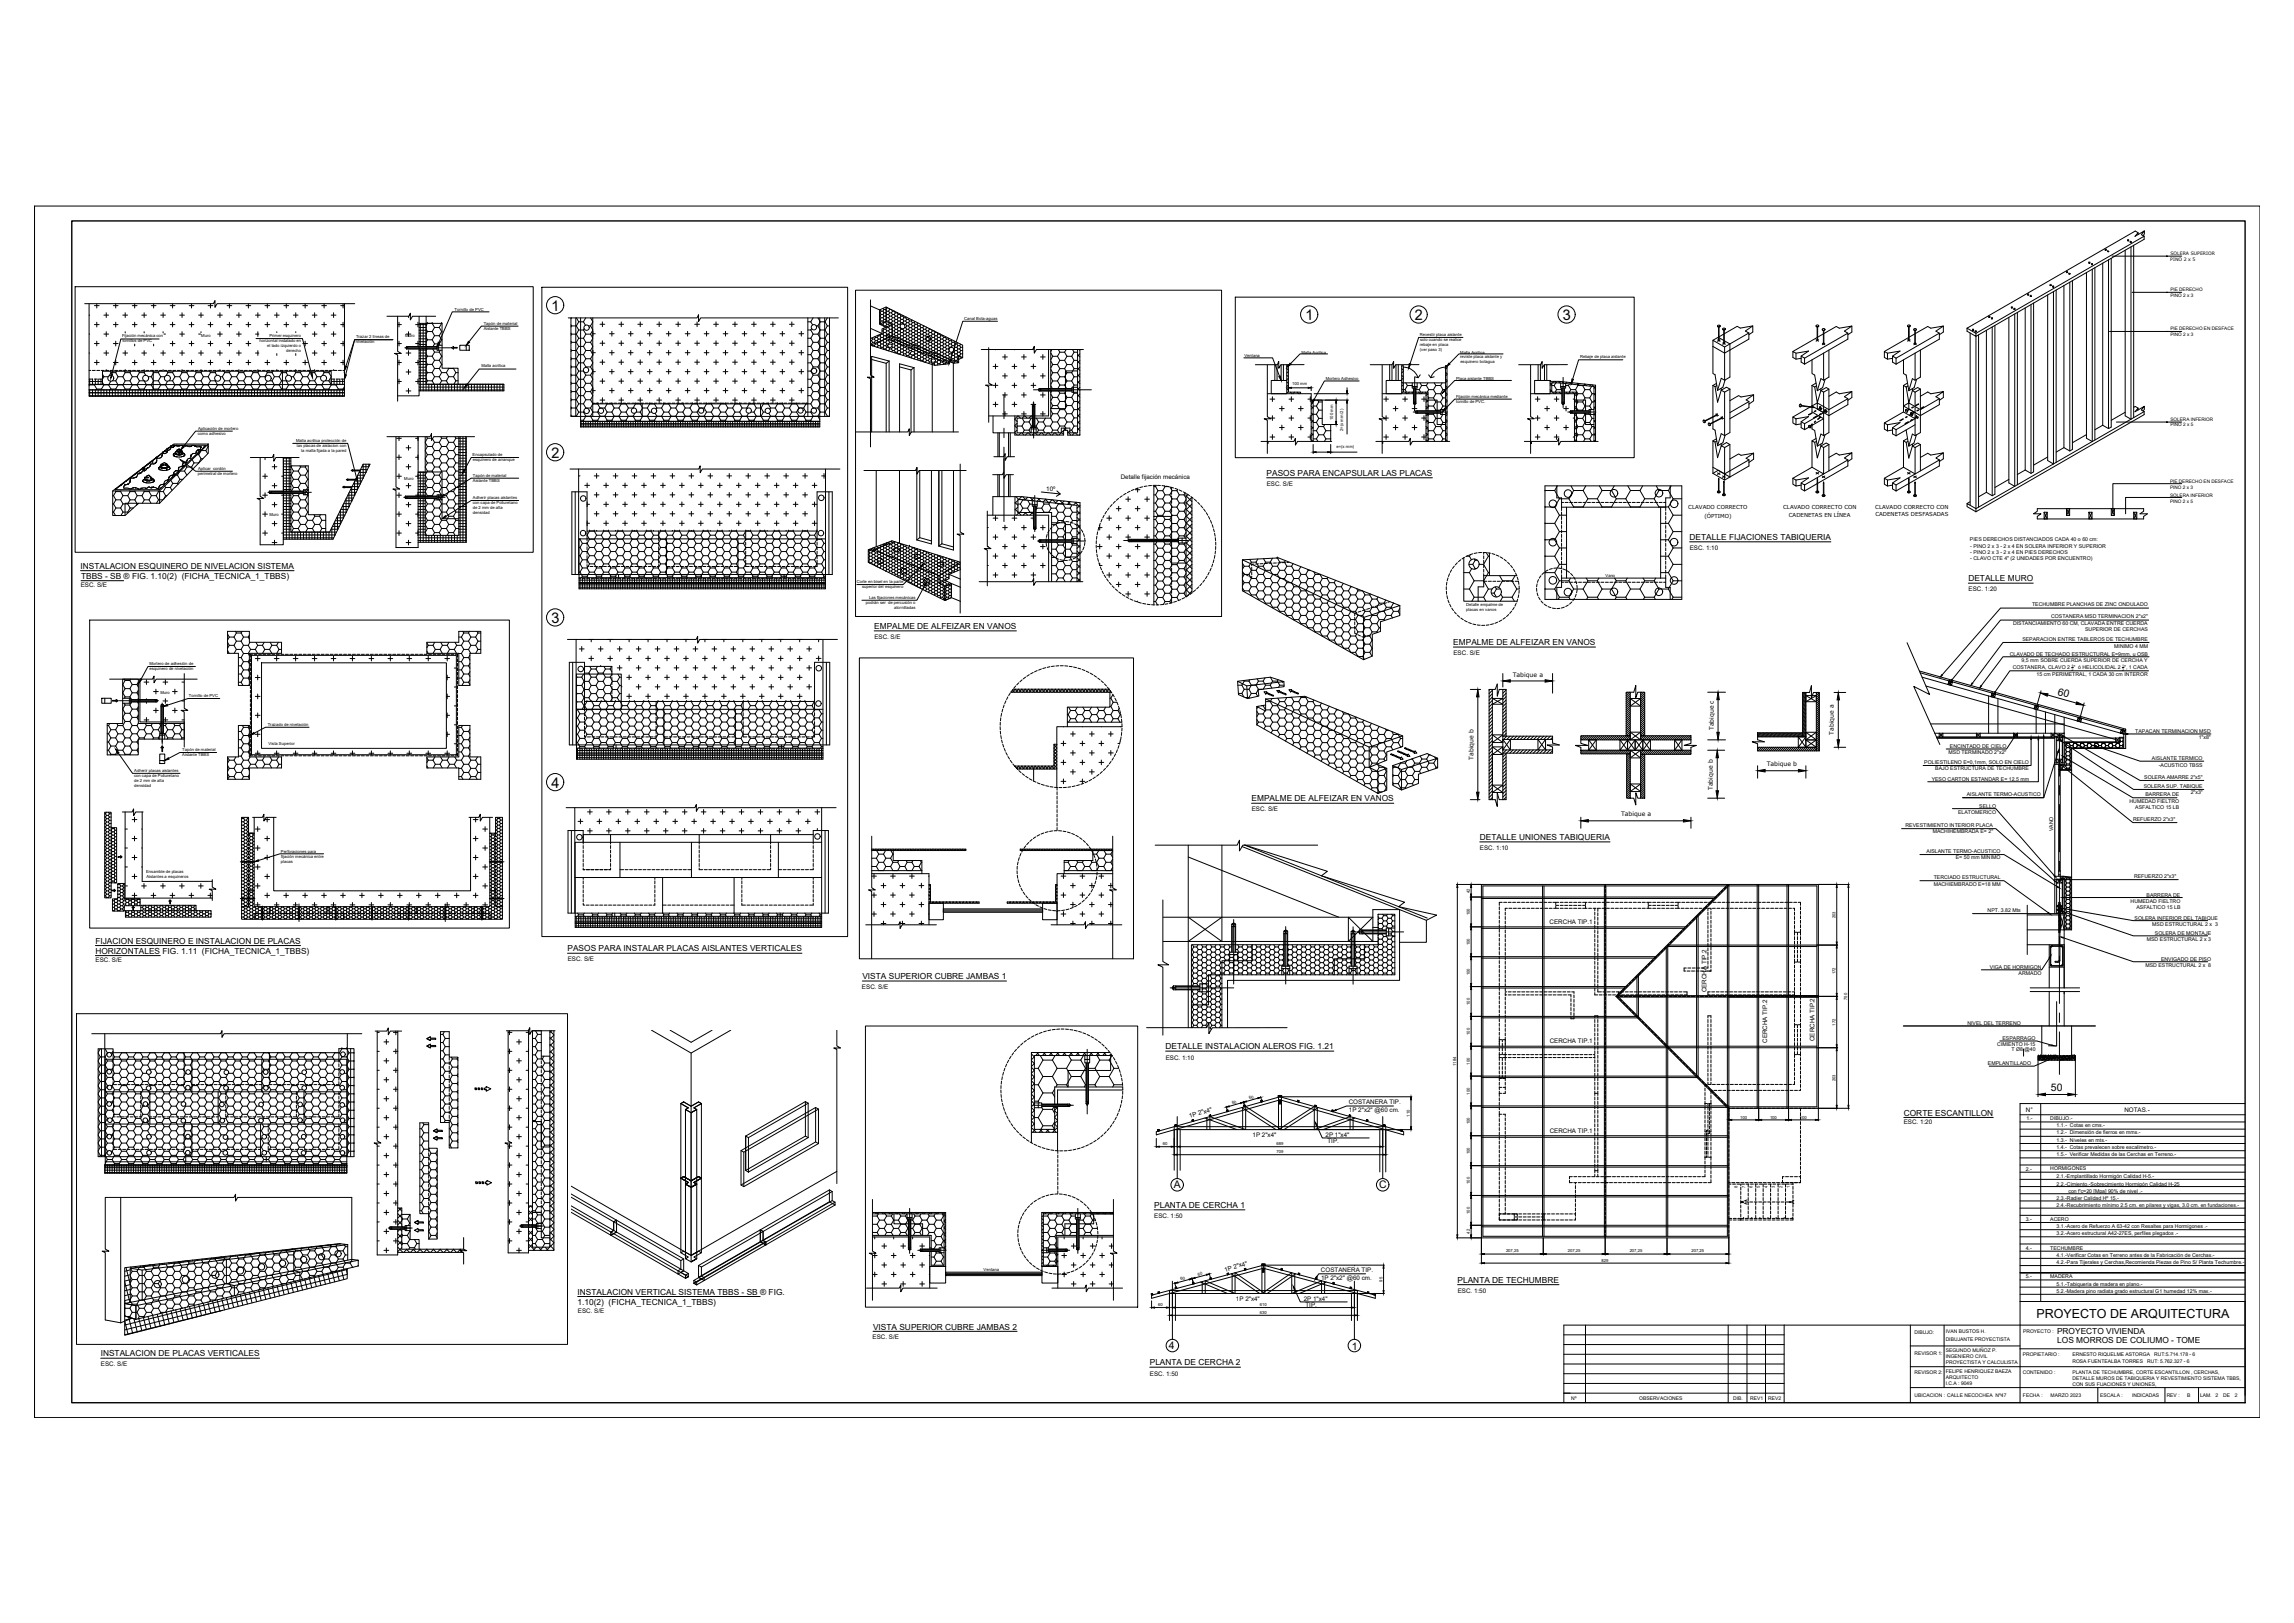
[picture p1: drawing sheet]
<svg xmlns="http://www.w3.org/2000/svg" width="1189mm" height="841mm" viewBox="0 0 1189 841" stroke-linecap="round" stroke-linejoin="round" font-family="sans-serif">
<defs><g id="words">
<g font-size="7.6">
<text x="286" y="161" transform="rotate(-1 286 161)">1</text>
<text x="677" y="166" transform="rotate(-1 677 166)">1</text>
<text x="733" y="166" transform="rotate(-1 733 166)">2</text>
<text x="810" y="166" transform="rotate(-1 810 166)">3</text>
<text x="286" y="237" transform="rotate(-1 286 237)">2</text>
<text x="286" y="323" transform="rotate(-1 286 323)">3</text>
<text x="286" y="408" transform="rotate(-1 286 408)">4</text>
</g>
<text font-size="6.5" x="1055" y="683">PROYECTO DE ARQUITECTURA</text>
<g font-size="5.4">
<text x="1066" y="360" transform="rotate(16 1066 360)">60</text>
<text x="1063" y="566">50</text>
<text x="608" y="616">A</text>
<text x="715" y="616">C</text>
<text x="606" y="699">4</text>
<text x="701" y="699">1</text>
</g>
<g font-size="4.3">
<text x="656" y="247">PASOS PARA ENCAPSULAR LAS PLACAS</text>
<text x="876" y="280">DETALLE FIJACIONES TABIQUERIA</text>
<text x="42" y="295">INSTALACION ESQUINERO DE NIVELACION SISTEMA</text>
<text x="42" y="300">TBBS - SB ® FIG. 1.10(2) (FICHA_TECNICA_1_TBBS)</text>
<text x="1020" y="301">DETALLE MURO</text>
<text x="453" y="326">EMPALME DE ALFEIZAR EN VANOS</text>
<text x="753" y="334">EMPALME DE ALFEIZAR EN VANOS</text>
<text x="649" y="415">EMPALME DE ALFEIZAR EN VANOS</text>
<text x="767" y="435">DETALLE UNIONES TABIQUERIA</text>
<text x="49" y="489">FIJACION ESQUINERO E INSTALACION DE PLACAS</text>
<text x="49" y="494">HORIZONTALES FIG. 1.11 (FICHA_TECNICA_1_TBBS)</text>
<text x="294" y="493">PASOS PARA INSTALAR PLACAS AISLANTES VERTICALES</text>
<text x="447" y="507">VISTA SUPERIOR CUBRE JAMBAS 1</text>
<text x="604" y="544">DETALLE INSTALACION ALEROS FIG. 1.21</text>
<text x="987" y="578">CORTE ESCANTILLON</text>
<text x="598" y="626">PLANTA DE CERCHA 1</text>
<text x="755" y="665">PLANTA DE TECHUMBRE</text>
<text x="299" y="671">INSTALACION VERTICAL SISTEMA TBBS - SB ® FIG.</text>
<text x="299" y="676">1.10(2) (FICHA_TECNICA_1_TBBS)</text>
<text x="452" y="689">VISTA SUPERIOR CUBRE JAMBAS 2</text>
<text x="1066" y="691">PROYECTO VIVIENDA</text>
<text x="1066" y="696">LOS MORROS DE COLIUMO - TOME</text>
<text x="52" y="703">INSTALACION DE PLACAS VERTICALES</text>
<text x="596" y="708">PLANTA DE CERCHA 2</text>
</g>
<g font-size="3.2">
<text x="581" y="248">Detalle fijación mecánica</text>
<text x="656" y="252">ESC. S/E</text>
<text x="542" y="254">10º</text>
<text x="876" y="285">ESC. 1:10</text>
<text x="42" y="304">ESC. S/E</text>
<text x="1020" y="306">ESC. 1:20</text>
<text x="453" y="331">ESC. S/E</text>
<text x="753" y="340">ESC. S/E</text>
<text x="784" y="351">Tabique a</text>
<text x="888" y="378" transform="rotate(-90 888 378)">Tabique c</text>
<text x="950" y="381" transform="rotate(-90 950 381)">Tabique a</text>
<text x="764" y="394" transform="rotate(-90 764 394)">Tabique b</text>
<text x="916" y="397">Tabique b</text>
<text x="888" y="409" transform="rotate(-90 888 409)">Tabique b</text>
<text x="649" y="420">ESC. S/E</text>
<text x="840" y="423">Tabique a</text>
<text x="767" y="441">ESC. 1:10</text>
<text x="803" y="479">CERCHA TIP.1</text>
<text x="294" y="498">ESC. S/E</text>
<text x="50" y="499">ESC. S/E</text>
<text x="447" y="513">ESC. S/E</text>
<text x="884" y="514" transform="rotate(-90 884 514)">CERCHA TIP.2</text>
<text x="940" y="540" transform="rotate(-90 940 540)">CERCHA TIP.2</text>
<text x="803" y="541">CERCHA TIP.1</text>
<text x="916" y="540" transform="rotate(-90 916 540)">CERCHA TIP.2</text>
<text x="604" y="549">ESC. 1:10</text>
<text x="699" y="572">COSTANERA TIP.</text>
<text x="617" y="579" transform="rotate(-17 617 579)">1P 2&quot;x4&quot;</text>
<text x="699" y="576">1P 2&quot;x2&quot; @60 cm.</text>
<text x="1050" y="576">N°</text>
<text x="1101" y="576">NOTAS.-</text>
<text x="803" y="587">CERCHA TIP.1</text>
<text x="987" y="582">ESC. 1:20</text>
<text x="649" y="589">1P 2&quot;x4&quot;</text>
<text x="687" y="589">2P 1&quot;x4&quot;</text>
<text x="688" y="593">TIP.</text>
<text x="598" y="631">ESC. 1:50</text>
<text x="635" y="659" transform="rotate(-16 635 659)">1P 2&quot;x4&quot;</text>
<text x="685" y="659">COSTANERA TIP.</text>
<text x="685" y="663">1P 2&quot;x2&quot; @60 cm.</text>
<text x="755" y="670">ESC. 1:50</text>
<text x="641" y="674">1P 2&quot;x4&quot;</text>
<text x="676" y="674">2P 1&quot;x4&quot;</text>
<text x="677" y="677">TIP.</text>
<text x="300" y="681">ESC. S/E</text>
<text x="452" y="694">ESC. S/E</text>
<text x="52" y="708">ESC. S/E</text>
<text x="596" y="713">ESC. 1:50</text>
</g>
<g font-size="2.8">
<text x="875" y="264">CLAVADO CORRECTO</text>
<text x="924" y="264">CLAVADO CORRECTO CON</text>
<text x="883" y="268">(ÓPTIMO)</text>
<text x="927" y="268">CADENETAS EN LÍNEA</text>
<text x="972" y="264">CLAVADO CORRECTO CON</text>
<text x="972" y="267">CADENETAS DESFASADAS</text>
</g>
<g font-size="2.7">
<text x="1021" y="281">PIES DERECHOS DISTANCIADOS CADA 40 o 60 cm:</text>
<text x="1021" y="284">- PINO 2 x 3 - 2 x 4 EN SOLERA INFERIOR Y SUPERIOR</text>
<text x="1021" y="287">- PINO 2 x 3 - 2 x 4 EN PIES DERECHOS</text>
<text x="1021" y="290">- CLAVO CTE 4&quot; (2 UNIDADES POR ENCUENTRO)</text>
<text x="1053" y="314">TECHUMBRE PLANCHAS DE ZINC ONDULADO</text>
<text x="1043" y="324">DISTANCIAMIENTO 60 CM, CLAVADA ENTRE CUERDA</text>
<text x="1063" y="320">COSTANERA MSD TERMINACION 2&quot;x2&quot;</text>
<text x="1081" y="327">SUPERIOR DE CERCHAS</text>
<text x="1048" y="332">SEPARACION ENTRE TABLEROS DE TECHUMBRE</text>
<text x="1096" y="336">MINIMO 4 MM</text>
<text x="1042" y="340">CLAVADO DE TECHADO ESTRUCTURAL E=9mm, u OSB</text>
<text x="1043" y="347">COSTANERA, CLAVO 2 &quot; ó HELICOLIDAL 2 &quot;, 1 CADA</text>
<text x="1048" y="343">9,5 mm SOBRE CUERDA SUPERIOR DE CERCHA Y</text>
<text x="1055" y="350">15 cm PERIMETRAL, 1 CADA 30 cm INTEROR</text>
<text x="1107" y="380">TAPACAN TERMINACION MSD</text>
<text x="1139" y="383">1&quot;x8&quot;</text>
<text x="1011" y="388">ENCINTADO DE CIELO</text>
<text x="1010" y="391">MSD TERMINADO 2&quot;x2&quot;</text>
<text x="1115" y="394">AISLANTE TERMICO</text>
<text x="997" y="396">POLIESTILENO E=0,1mm, SOLO EN CIELO</text>
<text x="1003" y="399">BAJO ESTRUCTURA DE TECHUMBRE</text>
<text x="1119" y="397">-ACUSTICO TBSS</text>
<text x="1001" y="405">YESO CARTON ESTANDAR E= 12,5 mm</text>
<text x="1111" y="404">SOLERA AMARRE 2&quot;x5&quot;</text>
<text x="1019" y="413">AISLANTE TERMO-ACUSTICO</text>
<text x="1111" y="408">SOLERA SUP. TABIQUE</text>
<text x="1112" y="413">BARRERA DE</text>
<text x="1135" y="412">2&quot;x3&quot;</text>
<text x="1026" y="419">SELLO</text>
<text x="1104" y="416">HUMEDAD FIELTRO</text>
<text x="1107" y="419">ASFALTICO 15 LB</text>
<text x="1015" y="422">ELATOMERICO</text>
<text x="1105" y="425">REFUERZO 2&quot;x3&quot;</text>
<text x="988" y="428">REVESTIMIENTO INTERIOR PLACA</text>
<text x="1002" y="432">MACHIHEMBRADA E= 2&quot;</text>
<text x="1064" y="431" transform="rotate(-90 1064 431)">VANO</text>
<text x="998" y="442">AISLANTE TERMO-ACUSTICO</text>
<text x="1014" y="445">E= 50 mm MINIMO</text>
<text x="1002" y="456">TERCIADO ESTRUCTURAL</text>
<text x="1106" y="455">REFUERZO 2&quot;x3&quot;</text>
<text x="1002" y="459">MACHIEMBRADO E=18 MM</text>
<text x="1104" y="468">HUMEDAD FIELTRO</text>
<text x="1112" y="465">BARRERA DE</text>
<text x="1030" y="473">NPT. 3.82 Mts</text>
<text x="1107" y="471">ASFALTICO 15 LB</text>
<text x="1106" y="477">SOLERA INFERIOR DEL TABIQUE</text>
<text x="1115" y="480">MSD ESTRUCTURAL 2 x 3</text>
<text x="1117" y="485">SOLERA DE MONTAJE</text>
<text x="1113" y="488">MSD ESTRUCTURAL 2 x 3</text>
<text x="1120" y="498">ENVIGADO DE PISO</text>
<text x="1031" y="502">VIGA DE HORMIGON</text>
<text x="1112" y="501">MSD ESTRUCTURAL 2 x 8</text>
<text x="1046" y="505">ARMADO</text>
<text x="1020" y="531">NIVEL DEL TERRENO</text>
<text x="1038" y="539">ESPARRAGO</text>
<text x="1035" y="542">CIMIENTO H-15</text>
<text x="1042" y="545">T Ø8</text>
<text x="1049" y="545">@40</text>
<text x="1030" y="552">EMPLANTILLADO</text>
<text x="1050" y="580">1.-</text>
<text x="1063" y="580">DIBUJO.-</text>
<text x="1066" y="588">1.2.- Dimensión de fierros en mms.-</text>
<text x="1066" y="584">1.1.- Cotas en cms.-</text>
<text x="1066" y="592">1.3.- Niveles en mts.-</text>
<text x="1066" y="595">1.4.- Cotas prevalecen sobre escalimetro.-</text>
<text x="1066" y="599">1.5.- Verificar Medidas de las Cerchas en Terreno.-</text>
<text x="1050" y="607">2.-</text>
<text x="1063" y="607">HORMIGONES</text>
<text x="1066" y="610">2.1.-Emplantillado Hormigón Calidad H-5.-</text>
<text x="1066" y="614">2.2.-Cimiento,-Sobrecimiento Hormigón Calidad H-25</text>
<text x="1066" y="622">2.3.-Radier Calidad Hº 15.-</text>
<text x="1072" y="618">con f'c=20 [Mpa] 90% de nivel .-</text>
<text x="1066" y="625">2.4.-Recubrimiento mínimo 2.5 cm. en pilares y vigas, 3.0 cm. en fundaciones.-</text>
<text x="1050" y="633">3.-</text>
<text x="1063" y="633">ACERO</text>
<text x="1066" y="636">3.1.-Acero de Refuerzo A 63-42 con Resaltes para Hormigones .-</text>
<text x="1066" y="640">3.2.-Acero estructural A42-27ES, perfiles plegados .-</text>
<text x="1050" y="648">4.-</text>
<text x="1063" y="648">TECHUMBRE</text>
<text x="1066" y="651">4.1.-Verificar Cotas en Terreno antes de la Fabricación de Cerchas.-</text>
<text x="1066" y="655">4.2.-Para Tijerales y Cerchas,Recomienda Piezas de Pino S/ Planta Techumbre.-</text>
<text x="1050" y="662">5.-</text>
<text x="1063" y="662">MADERA</text>
<text x="1066" y="666">5.1.-Tabiqueria de madera en plano.-</text>
<text x="1066" y="670">5.2.-Madera pino radiata grado estructural G1 humedad 12% max.-</text>
</g>
<g font-size="2.6">
<text x="992" y="691">DIBUJO:</text>
<text x="1008" y="691">IVAN BUSTOS H.</text>
<text x="1008" y="695">DIBUJANTE PROYECTISTA</text>
<text x="1048" y="691">PROYECTO :</text>
<text x="1008" y="701">SEGUNDO MUÑOZ P.</text>
<text x="992" y="702">REVISOR 1:</text>
<text x="1008" y="704">INGENIERO CIVIL</text>
<text x="1008" y="707">PROYECTISTA Y CALCULISTA</text>
<text x="1048" y="703">PROPIETARIO :</text>
<text x="1074" y="706">ROSA FUENTEALBA TORRES</text>
<text x="1074" y="703">ERNESTO RIQUELME ASTORGA</text>
<text x="1113" y="706">RUT: 5.762.327 - 6</text>
<text x="1116" y="703">RUT:5.714.178 - 6</text>
<text x="992" y="712">REVISOR 2:</text>
<text x="1008" y="712">FELIPE HENRIQUEZ BAEZA</text>
<text x="1048" y="712">CONTENIDO :</text>
<text x="1074" y="712">PLANTA DE TECHUMBRE, CORTE ESCANTILLON , CERCHAS,</text>
<text x="1008" y="715">ARQUITECTO</text>
<text x="1008" y="718">I.C.A : 9049</text>
<text x="1074" y="715">DETALLE MUROS DE TABIQUERIA Y REVESTIMIENTO SISTEMA TBBS,</text>
<text x="1074" y="718">CON SUS FIJACIONES Y UNIONES,</text>
<text x="814" y="725">Nº</text>
<text x="849" y="725">OBSERVACIONES</text>
<text x="898" y="725">DIB.</text>
<text x="907" y="725">REV1</text>
<text x="916" y="725">REV2</text>
<text x="992" y="724">UBICACION : CALLE NECOCHEA Nº47</text>
<text x="1048" y="724">FECHA :</text>
<text x="1063" y="724">MARZO 2023</text>
<text x="1088" y="724">ESCALA :</text>
<text x="1105" y="724">INDICADAS</text>
<text x="1123" y="724">REV :</text>
<text x="1134" y="724">B</text>
<text x="1140" y="724">LAM.</text>
<text x="1148" y="724">2</text>
<text x="1152" y="724">DE</text>
<text x="1158" y="724">2</text>
</g>
<g font-size="2.4">
<text x="1125" y="135">PINO 2 x 5</text>
<text x="1125" y="132">SOLERA SUPERIOR</text>
<text x="1125" y="151">PIE DERECHO</text>
<text x="1125" y="154">PINO 2 x 3</text>
<text x="1125" y="171">PIE DERECHO EN DESFACE</text>
<text x="1125" y="174">PINO 2 x 3</text>
<text x="1125" y="221">PINO 2 x 5</text>
<text x="1125" y="218">SOLERA INFERIOR</text>
<text x="1125" y="250">PIE DERECHO EN DESFACE</text>
<text x="1125" y="253">PINO 2 x 3</text>
<text x="1125" y="258">SOLERA INFERIOR</text>
<text x="1125" y="261">PINO 2 x 5</text>
</g>
<g font-size="2.2">
<text x="236" y="161">Tornillo de PVC</text>
<text x="500" y="166">Canal Bota-aguas</text>
<text x="251" y="168">Tapón de material</text>
<text x="251" y="171">Aislante TBBS</text>
<text x="63" y="175">Fijación mecánica con</text>
<text x="63" y="177">tornillos de PVC</text>
<text x="104" y="175">Muro</text>
<text x="135" y="177">horizontal instalado en</text>
<text x="139" y="180">el lado izquierdo o</text>
<text x="140" y="175">Primer esquinero</text>
<text x="184" y="178">nivelación</text>
<text x="185" y="175">Trazar 2 líneas de</text>
<text x="210" y="175">Muro</text>
<text x="736" y="174">Revestir placa aislante</text>
<text x="736" y="179">rebaje en placa</text>
<text x="736" y="177">solo cuando se realice</text>
<text x="148" y="182">derecho</text>
<text x="645" y="185">Ventana</text>
<text x="674" y="183">Malla Acrilica</text>
<text x="736" y="182">(ver paso 3)</text>
<text x="757" y="186">reviste placa aislante y</text>
<text x="757" y="183">Malla Acrilica</text>
<text x="819" y="186">Rebaje de placa aislante</text>
<text x="249" y="190">Malla acrilica</text>
<text x="757" y="188">esquinero botagua</text>
<text x="687" y="197">Mortero Adhesivo</text>
<text x="755" y="197">Placa aislante TBBS</text>
<text x="670" y="199">100 mm</text>
<text x="755" y="206">Fijación mecánica mediante</text>
<text x="755" y="209">tornillo de PVC.</text>
<text x="691" y="218" transform="rotate(-90 691 218)">100 mm</text>
<text x="103" y="225">como adhesivo</text>
<text x="103" y="223">Aplicación de mortero</text>
<text x="696" y="223" transform="rotate(-90 696 223)">2=(x mm /2)</text>
<text x="153" y="229">Malla acrilica protección de</text>
<text x="154" y="232">las placas de aislacion con</text>
<text x="693" y="232">e=(x mm)</text>
<text x="156" y="234">la malla fijada a la pared</text>
<text x="245" y="236">Encapsulado de</text>
<text x="245" y="239">esquinero de arranque</text>
<text x="103" y="243">Aplicar cordón</text>
<text x="102" y="246">perimetral de mortero</text>
<text x="210" y="249">Muro</text>
<text x="245" y="247">Tapón de material</text>
<text x="245" y="250">Aislante TBBS</text>
<text x="245" y="261">con capa de Poliuretano</text>
<text x="245" y="264">de 2 mm de alta</text>
<text x="245" y="259">Adherir placas aislantes</text>
<text x="140" y="267">Muro</text>
<text x="245" y="266">densidad</text>
<text x="832" y="299">Vano</text>
<text x="444" y="302">Corte en bisel en la parte</text>
<text x="447" y="305">superior del esquinero</text>
<text x="450" y="310">Las fijaciones mecánicas</text>
<text x="449" y="313">podrán ser de percusión o</text>
<text x="463" y="315">atornilladas</text>
<text x="760" y="314">Detalle empalme de</text>
<text x="760" y="317">placas en vanos</text>
<text x="77" y="345">Mortero de adhesión de</text>
<text x="77" y="347">esquinero de nivelación</text>
<text x="83" y="360">Muro</text>
<text x="98" y="361">Tornillo de PVC</text>
<text x="139" y="376">Trazado de nivelación</text>
<text x="94" y="389">Tapón de material</text>
<text x="139" y="386">Vista Superior</text>
<text x="94" y="392">Aislante TBBS</text>
<text x="70" y="400">Adherir placas aislantes</text>
<text x="69" y="403">con capa de Poliuretano</text>
<text x="69" y="405">de 2 mm de alta</text>
<text x="69" y="408">densidad</text>
<text x="146" y="442">Perforaciones para</text>
<text x="146" y="447">placas</text>
<text x="146" y="444">fijación mecánica entre</text>
<text x="76" y="453">Ensamble de placas</text>
<text x="76" y="455">Aislantes a esquineros</text>
<text x="762" y="463" transform="rotate(-90 762 463)">42</text>
<text x="762" y="474" transform="rotate(-90 762 474)">100</text>
<text x="951" y="476" transform="rotate(-90 951 476)">203</text>
<text x="762" y="490" transform="rotate(-90 762 490)">100</text>
<text x="762" y="505" transform="rotate(-90 762 505)">100</text>
<text x="951" y="505" transform="rotate(-90 951 505)">172</text>
<text x="762" y="521" transform="rotate(-90 762 521)">100</text>
<text x="957" y="518" transform="rotate(-90 957 518)">750</text>
<text x="951" y="531" transform="rotate(-90 951 531)">172</text>
<text x="762" y="536" transform="rotate(-90 762 536)">100</text>
<text x="762" y="552" transform="rotate(-90 762 552)">100</text>
<text x="755" y="552" transform="rotate(-90 755 552)">1184</text>
<text x="951" y="560" transform="rotate(-90 951 560)">203</text>
<text x="648" y="570" transform="rotate(-16 648 570)">60</text>
<text x="762" y="567" transform="rotate(-90 762 567)">100</text>
<text x="639" y="572" transform="rotate(-15 639 572)">60</text>
<text x="731" y="579" transform="rotate(-90 731 579)">110</text>
<text x="902" y="580">100</text>
<text x="917" y="580">100</text>
<text x="933" y="580">100</text>
<text x="762" y="583" transform="rotate(-90 762 583)">100</text>
<text x="603" y="594">60</text>
<text x="662" y="594">689</text>
<text x="662" y="598">709</text>
<text x="762" y="598" transform="rotate(-90 762 598)">100</text>
<text x="762" y="614" transform="rotate(-90 762 614)">100</text>
<text x="901" y="616" transform="rotate(-90 901 616)">8</text>
<text x="904" y="616" transform="rotate(-90 904 616)">7</text>
<text x="908" y="616" transform="rotate(-90 908 616)">6</text>
<text x="912" y="616" transform="rotate(-90 912 616)">5</text>
<text x="916" y="616" transform="rotate(-90 916 616)">4</text>
<text x="920" y="616" transform="rotate(-90 920 616)">3</text>
<text x="924" y="616" transform="rotate(-90 924 616)">2</text>
<text x="928" y="616" transform="rotate(-90 928 616)">1</text>
<text x="762" y="629" transform="rotate(-90 762 629)">100</text>
<text x="762" y="639" transform="rotate(-90 762 639)">42</text>
<text x="780" y="649">207,25</text>
<text x="813" y="649">207,25</text>
<text x="830" y="654">829</text>
<text x="845" y="649">207,25</text>
<text x="877" y="649">207,25</text>
<text x="510" y="659">Ventana</text>
<text x="612" y="663" transform="rotate(-15 612 663)">60</text>
<text x="621" y="661" transform="rotate(-15 621 661)">60</text>
<text x="716" y="664" transform="rotate(-90 716 664)">95</text>
<text x="600" y="677">60</text>
<text x="653" y="677">610</text>
<text x="653" y="681">630</text>
</g>
<g font-size="1.9">
<text x="1074" y="347">2</text>
<text x="1074" y="346">1</text>
<text x="1100" y="347">2</text>
<text x="1100" y="346">1</text>
</g>
</g></defs>
<!-- layer: lineaFina -->
<g fill="none" stroke="#000" stroke-width=".52">
<path d="M227 180h-16v1h16M227 179v2M535 211h1M539 201v1h17M539 201v2M539 201h17M556 201v2M732 200h2M733 208h1M733 201v7M734 201v7l-1 1v-1M735 213v1"/>
<path d="M747 213h-12l-1 1h1h12M747 212v3M809 200h2M809 208h2M810 201v7v1l1-1v-7M815 213v1M824 213h-9l-1 1h1h9M824 212v3M518 224v13M523 224v13M534 222h3M535 222v-11l1-1v1v11"/>
<path d="M141 255h-1l1 1M141 255h16M141 256h16M141 255v1M158 254v2M211 257v1M211 257h16M211 258h16M227 256v3M518 246v11M523 246v11M535 262h3"/>
<path d="M536 273h1M536 262v11v1l1-1M537 262v11M539 280v1h17M539 280h17M539 280v1M556 279v3M585 279v2M586 279v2M611 280h-25v1h25M1010 355h1l1-2h-2v2l2-2h-2l1 2M67 362v2"/>
<path d="M68 363h13M81 363v1h-13M81 363v1M83 366h2M85 366h-1v14M85 366v14M1005 380v2M1007 380v2M1024 380v2M1026 380v2M1032 361h2v-1l-2-1v2l2-1-2-1 2 2M1044 380v2"/>
<path d="M1046 380v2M1054 367l2 1 1-2-2-1-1 2 3-1-2-1 1 3M1063 380v2M1076 374h2l1-2h-2l-1 2 3-2h-2l1 2M1099 380h2v-1l-2-1v2l2-1-2-1 2 2M83 381h2M1065 396v58M1067 399v52M1068 399v52M1074 399v56M1096 382v2M1096 382l2 2h-2"/>
<path d="M1096 382h2l-2 2M125 446v1M126 447h6M126 446h6M254 447h6M254 446h6M260 446v1M832 458v2M895 460l-2 1M896 458l-1 1M125 465v1M126 466h6"/>
<path d="M126 465h6M136 476h.1M136 470v6M155 476h.1M155 470v6M174 476h.1M174 470v6M192 476h1M193 470v6M211 476h1M212 470v6M230 476h1"/>
<path d="M231 470v6M249 476h1M250 470v6M254 466h6M254 465h6M260 465v1M832 461v2M832 463v2M832 466v1M832 468v1M832 470v2M832 473v1"/>
<path d="M832 475v1M832 477v2M832 480v1M875 479l-1 1M877 478l-2 1M878 476l-1 1M880 474l-1 2M881 473l-1 1M883 471l-1 1M885 470l-1 1M886 468l-1 1M888 466l-1 1"/>
<path d="M890 465l-1 1M891 463l-1 1M893 461l-1 1M637 495h4M638 480h2M639 493v-13v-1l1 1v13M665 484h2M700 484h2M706 482v2M718 482h-12l-1 1 1 1h12M720 481v4M832 482v1"/>
<path d="M832 484v2M832 486v2M832 489v1M832 491v2M832 493v2M832 496v1M832 498v2M855 499l-1 1M857 497l-1 2M859 496l-2 1M860 494l-1 1M862 493l-1 1"/>
<path d="M863 491l-1 1M865 489l-1 1M867 488l-1 1M868 486l-1 1M870 484l-1 1M872 483l-1 1M873 481l-1 1M609 511v2M622 511h-13v1v1h13M623 510v4M664 502h4M666 501v-17v-1l1 1v17"/>
<path d="M699 502h4M700 501v-17l1-1 1 1v17M832 500v2M832 503v1M832 505v2M832 507v2M832 510v1M832 512v2M832 514v2M832 517v1M832 519v2M838 516h1"/>
<path d="M838 516l1 1M839 515l-1 1M839 518l1 1M839 516h2M840 514l-1 1M841 519l1 1M842 516h1M842 512l-1 1M844 511l-1 1M844 516h2M845 509l-1 1M846 516h2"/>
<path d="M847 507l-1 1M849 506l-1 1M849 516h1M850 504l-1 1M851 516h2M852 502l-1 1M853 516h2M854 501l-2 1M856 516h1M858 516h2M860 516h2M863 516h1"/>
<path d="M865 516h2M867 516h2M870 516h1M872 516h2M874 516h2M877 516h1M879 516h2M881 516h2M884 516h1M886 516h1M888 516h2M891 516h1"/>
<path d="M893 516h1M895 516h2M897 516h2M900 516h1M902 516h2M904 516h2M907 516h1M909 516h2M911 516h2M914 516h1M916 516h2M918 516h2"/>
<path d="M921 516h1M923 516h2M925 516h2M928 516h1M930 516h2M932 516h2M935 516h1M937 516h2M939 516h2M942 516h.1M832 521v2M832 524v1"/>
<path d="M832 526v1M832 528v2M832 531v1M832 533v1M832 535v2M832 538v1M832 540v1M843 521l1 1M844 523l1 1M846 524l1 1M848 526l1 1M849 528l1 1"/>
<path d="M851 529l1 1M852 531l2 1M854 532l1 2M856 534l1 1M857 536l2 1M859 537l1 1M861 539l1 1M563 551v20v1l1-1M564 551v20M832 542v2M832 544v2M832 547v1"/>
<path d="M832 549v2M832 551v2M832 554v1M832 556v2M832 558v2M862 541l1 1M864 542l1 1M866 544l1 1M867 546l1 1M869 547l1 1M871 549l1 1M872 551l1 1"/>
<path d="M874 552l1 1M875 554l2 1M877 555l1 2M879 557l1 1M880 559l1 1M540 572h13l1 1h-1h-13M553 572v1M554 572v1M563 571h1M563 572h1M627 578h1l-1 1v-1v1v-1h1M636 575l1 1h-1v-1v1v-1l1 1"/>
<path d="M645 573v1v-1v1v-1M654 570v1l-1-1h1v1l-1-1 1 1M663 570l1 2M663 568v1l-1-1h1v1l-1-1h1h1v1v-1v1l-1-1h1M664 570h-1v2l1-2v2h-1M672 570v1h1v-1h-1l1 1v-1l-1 1M681 573l1 1v-1h-1l1 1v-1h-1M690 575v1h1v-1h-1l1 1v-1l-1 1M699 578l1 1v-1h-1l1 1v-1h-1M832 561v1M832 563v2M832 565v2"/>
<path d="M832 568v1M832 570v2M832 572v2M832 575v1M832 577v1M832 579v2M882 560l1 1M884 562l1 1M885 564l1 1M887 565l1 1M889 567l1 1M890 569l1 1"/>
<path d="M892 570l1 1M893 572l2 1M895 573l1 1M933 574v2M933 577v1M933 579v1M601 585v1h-1v-1h1l-1 1v-1l1 1M610 583l-1 1v-1h1l-1 1v-1h1M618 580l1 1h-1v-1v1v-1l1 1M708 580v1h1v-1h-1l1 1v-1l-1 1M717 583l1 1v-1h-1l1 1v-1h-1M726 585v1h1v-1h-1l1 1v-1l-1 1"/>
<path d="M832 582v1M832 584v1M832 586v2M832 589v1M832 591v1M832 593v2M832 596v1M832 598v1M933 581v2M933 584v1M933 586v1M933 588v2"/>
<path d="M933 590v2M933 593v1M933 595v2M933 597v2M933 600v1M832 600v2M832 602v2M832 605v1M832 607v2M832 609v2M832 612v1M832 614v2"/>
<path d="M832 616v2M832 619v1M896 613h1M896 614h1M897 613h2M898 614h1M900 613h1M900 614h2M902 614h.1M902 615v2M902 617v2M902 620v1"/>
<path d="M902 613h2M903 614h1M904 613h2M905 614h1M906 614v1M906 616v1M906 618v2M907 613h1M907 614h2M909 613h2M910 614h1M910 614v1"/>
<path d="M910 616v1M910 618v2M911 613h2M912 614h1M914 614v1M914 616v1M914 618v2M914 613h1M914 614h2M916 613h2M916 614h2M918 614v1"/>
<path d="M918 616v1M918 618v2M918 613h2M919 614h1M921 613h1M921 614h2M921 614v1M921 616v1M921 618v2M923 614h2M924 612v1h1h-2M925 610h-1v1"/>
<path d="M925 614v1M925 616v1M925 618v2M925 610h2M925 613h2M926 614h1M928 613h1v1M928 610h1M928 614h1M929 615v1M929 617v2M929 619v2"/>
<path d="M930 610h2M930 613h2M932 610h1v1M933 611v2h-1h1v-1M933 602v2M933 604v2M933 607v1M933 609v2M203 636v1M210 636h-7v1h7M211 635v3M271 635v1"/>
<path d="M278 635h-7h-1l1 1h7M279 634v3M470 631h3M471 632v15h1v-15M557 631h3M558 632v15h1v-15M832 621v2M832 623v2M832 626v1M832 628v2M832 630v2M832 633v1"/>
<path d="M832 635v1M832 637v2M832 640v1M896 631h1M896 632h1M898 631h2M898 632h2M901 631h3M901 632h3M902 622v2M902 624v2M902 627v1"/>
<path d="M902 629v2M902 631v1M903 622l-1 1M904 623h-2h1M904 624h1M904 623h2v1M904 632h2M905 622h-1M906 621v1M906 625v2M906 628v1M906 630v1h-2"/>
<path d="M907 631h1M907 632h1M907 623h1M909 631h2M909 632h2M909 623h2M910 621v1M910 623v1M910 625v2M910 628v1M910 630v1M911 631h2"/>
<path d="M911 632h2M911 623h2M914 621v1M914 625v2M914 628v1M914 630v1h1M914 632h1M915 623h-1v1M916 623h2v1M916 632h2M918 621v1M918 625v2"/>
<path d="M918 628v1M918 630v1h-2M918 631h2M918 632h2M918 623h2M921 631h1M921 632h1M921 623h1M921 621v1M921 623v1M921 625v2M921 628v1"/>
<path d="M921 630v1M923 631h2M923 632h2M923 623h2M925 621v1M925 625v2M925 628v1M925 630v1h2M925 632h2M927 623h-2v1M927 623h1M928 631h1"/>
<path d="M928 623h1M928 623h-1M929 623l1 1M929 622v1M929 624v2M929 626v2M929 629v1M929 631v1h-1M930 622h-1M471 647h1M478 647v2M487 647h-9l-1 1h1h9"/>
<path d="M488 647v2M542 647v2M543 647h9l1 1h-1h-9M552 647v2M558 647h1M636 660h1l-1 1zM636 660h1M637 660l-1 1M645 657h1v1h-1zM645 657l1 1M646 657l-1 1M654 655h1v1h-1z"/>
<path d="M654 655l1 1 1-1M654 657l1 2M655 655l-1 1M655 655h1v1h-1zM655 655l1 1M655 657h-1v2l1-2v2h-1M664 657h1l-1 1zM664 657v1M665 657l-1 1M673 660h1l-1 1v-1zM673 660v1M674 660h-1"/>
<path d="M597 670l1 1h-1zM597 670l1 1M597 670v1M600 670l1-1v1h-1zM600 670h1M601 669l-1 1M609 667h1v1h-1zM609 667l1 1M610 667l-1 1M618 665l1-1v1h-1zM618 665h1M619 664l-1 1"/>
<path d="M627 662h1v1h-1zM627 662l1 1M628 662l-1 1M682 662h1l-1 1zM682 662v1M683 662l-1 1M691 664l1 1h-1zM691 664v1M692 665h-1M700 667h1l-1 1zM700 667v1M701 667l-1 1"/>
<path d="M709 669v1zM709 669v1M709 670h.1M712 670h1v1h-1zM712 670l1 1M713 670l-1 1"/>
</g>
<!-- layer: muros -->
<g fill="none" stroke="#000" stroke-width=".52">
<path d="M1111 120v1v1M1084 140v89l-3-2v-86M1086 139v89M1090 136v84M1093 135v87M1094 134v87l-1 1-3-2M1104 128v89l-3-2v-85M1106 127v89M1108 122v-1l-2 1 5-2-1 2h1M1108 121l-1-1-88 50M1111 122v2l-87 50v90l87-51M1111 122l-87 51"/>
<path d="M46 157v48h133v-48M451 159l5 2 3-2 40 20v6M459 159v7l-3 2v-7M1050 160v84M1053 158v87M1054 157v87l-1 1-3-1M1064 151v89l-3-1v-86M1066 150v90M1070 148v84M1073 146v88M1074 145v88l-1 1-3-2M211 180h-1l1 1"/>
<path d="M211 180h16M211 180v1M217 168h12v23h8v8M217 164v41h-11M221 164v35h16M229 179h-2v2h2M238 179h5v2h-5zM242 179v2M296 165v51h134v-51M298 165v51M301 165v56h124v-56M307 165v51"/>
<path d="M419 165v51M427 165v51M451 170l6 3M456 168l3 2M459 166l3 2-5 2v3l-6 2M459 175l33 13M459 174h2M462 168v6l35 14M462 174l-1 1M888 180v14h1l1 8M888 180l6 3v-3M890 175l-2 1"/>
<path d="M890 175l7 3v17l-3 2-2-1-2 6M906 173l-12 7-6-4v4M906 173l-1-1 3-3v3l-2 1M906 173v3l-12 7v14M908 169l-6 1-2-1-10 6M942 175l-13 7M945 173l-3 2M945 173l7-4 1 1 7-1-4 3 2 1v3l-23 13M958 173l-23 13M960 169v3l-2 1M989 175l-12 7M992 173l-3 2"/>
<path d="M993 173l6-4 2 1 6-1-4 3 2 1v3l-22 13M1005 173l-22 13M1007 169v3l-2 1M1019 170l5 3v1l-5-2zM1021 173v89M1025 173v90M1029 171v84M1032 169v88M1034 169v87l-2 1-3-2-4 2M1044 163v89l-3-2v-86M1045 162v89M46 199h133"/>
<path d="M53 199v-7h119v7M79 192v10M146 192v10M211 181h16M234 180h1h2h-2v1zM237 199h24v4h-44M452 186l7 2M459 188v36M461 187l-9-2v39M461 187v37M461 187l-2 1M466 190l6 2"/>
<path d="M472 192v32M474 191l-8-2v35M474 191v33M474 191l-2 1M483 189v35M492 187v1M494 188l-33-13v-2l-2 1v1l-8 4 33 10 8-1M497 186l2-1h-2v3M497 188h-3v36M543 181v35h-31M545 181v36h-18v7h23v-2h4v2h4v-43M558 192h-6v20h-7"/>
<path d="M560 181v44h-7v-2h-2v2h-25v-9M659 197h8v7h-8zM661 189v8M662 189v8M664 189v8M665 189v8M667 189v8M668 189v14h6v1M718 197h8v7h-8zM720 189v8M721 189v8M723 189v8"/>
<path d="M725 189v8M726 197v-7h1v13h6M727 198h22M732 198v3h2v-3M795 197h8v7h-8zM797 189v8M798 189v8M800 189v8M802 189v8M803 198l24 2v29M809 198v3h2v-2M888 200v16"/>
<path d="M888 200h1M890 199l-2 1M890 200h-1M894 197l-1 4-3 1M931 183v3M933 185v3l2 1M935 186l-2-1 4-3-6 1-2-1v3l2 1h2M935 186v3M939 186v8h1l2 8M939 200v10M939 200l1 1M941 199l-2 1"/>
<path d="M941 200l-1 1M945 183v14M946 197l-1 4-3 1M948 181v14l-3 2-1-1-2 6M978 183v3M981 185v3l2 1M983 186l-2-1 4-3-7 1-1-1v3l1 1h3M983 186v3M986 186v8h2l1 8M986 200l2 1M986 200v13M989 199l-3 1"/>
<path d="M989 200l-1 1M992 183v14M993 197l-1 4-3 1M995 181v14l-3 2-1-1-2 6M46 202h133M46 204h133M301 220h124M301 218h124M307 209h112M333 209v7M394 209v7M515 216v8h11"/>
<path d="M535 210l1-1v1zM535 210v12M536 210v12M539 201l-1 1 1 1M539 203h17M539 201v2M539 201h17M558 201h-2v2h2M657 204h23v25M680 207h5v13h5v9M681 207v22M716 204h17"/>
<path d="M733 209h1l-1 1zM733 201v8M734 203h6v10M734 204h5v9M734 201v8M734 213l-1 1h1M734 213h13M734 214h13M734 213v1M739 214v15M740 207h5v13h4v9M740 214v15"/>
<path d="M749 220v-30h1v39M749 212h-2v3h2M793 204h16M809 203h-5v-5l22 2v20M809 209h2l-1 1zM809 201v8M811 203h6v10M811 204h5v9M811 201v8M814 213l-1 1h1M814 213h10M814 214h10"/>
<path d="M814 213v1M816 214v15M817 214v15M817 207h5v6M822 214v6h4v9M826 212h-2v3h2M888 219v3l1 1 1 8 2-6 2 1M888 216v3M889 200l1 8 2-6M892 201v1M892 202l2 1M894 203v23"/>
<path d="M897 202l-2-1-3 1M897 202v22l-3 2M897 202l-3 1M906 209l3-1v-3l-4 2 1 1v3l-9 6M906 208l-9 6M909 205l-7 1-1-1-4 3M929 216l2 1v3l-2-1zM933 219v3l2 1M933 220h-2M939 220v2l1 1 2 8 2-6 1 1M939 210l6 4-10 6-2-1 4-3-6 1M939 210l-10 6"/>
<path d="M940 201l2 8 2-7M944 201v1M944 202l2-1 2 1-3 1M944 202l1 1M945 217l-10 6v-3M945 203v23M948 205l4-2 1 1 7-1-4 3 2 1v3l-10 5M948 202v22l-3 2M958 207l-10 5M960 203v3l-2 1M977 219v3l1 1M986 210l6 4"/>
<path d="M988 201l1 8 2-7M991 201v1M991 202l1 1M992 203v23M995 202l-1-1-3 1M995 205l4-2 2 1 6-1-4 3 2 1v3l-10 5M995 202l-3 1M995 202v22l-3 2M1005 207l-10 5M1007 203v3l-2 1M1101 214l-7 4M1106 211h1h1"/>
<path d="M1108 212v-1l-2 2 5-2-1 1 1 1M1111 213v2l-87 50M1111 211v1v1M108 230l-25 24v7M108 230v5l-25 26M108 230h-18l-32 24M147 237v45h-12M151 237v39h20M217 226v58h-12M220 226v51h18v-51M242 226v55h-25M517 224v13"/>
<path d="M524 224v13M534 224v-2h3v2M536 221v5M889 229l1 8 2-6 2 1M890 227l-2 1M890 229h-1l-1-1v17M892 230v1M892 231l3-2 2 1-3 2M894 232v17l-6-4M894 226l-1 3-3 2M897 230v17l-7-3-2 1M906 238l-12 8-6-4"/>
<path d="M906 238v3l-12 8M909 235l-7 1-1-1-4 3M909 235l-4 2 1 1M909 235v3l-3 2M940 229l2 8 2-6 1 1 3-2M941 227l-2 1M941 229h-1l-1-1v14M944 230v1M945 232v14l-6-4M946 225l-2 5-2 1M948 237l4-2 1 1 7-1-4 2 2 1M948 230h-2l-2 1"/>
<path d="M948 230v14M958 238l-23 13M958 238v3l-23 13M960 235v3l-2 1M978 220l-1-1 9-6 6 4-9 6M978 220v3M978 220l7-1-4 3M981 223h-3M983 223l-2-1v3l2 1M983 223v3M986 228l2 1h1M986 228v14"/>
<path d="M988 223l1 8 2-6 1 1M988 229l1 8 2-6 1 1M989 227l-3 1M991 230v1M992 232v14l-6-4M992 220l-9 6M993 225l-1 5-3 1M995 230h-1l-3 1M995 237l4-2 2 1 6-1-4 2 2 1M995 230v14M995 230l-3 2M1005 238v3l-22 13"/>
<path d="M1005 238l-22 13M1007 235v3l-2 1M1061 237l-7 4M1070 232l-4 2M1081 225l-7 4M1090 220l-4 3M83 254h-25v13h7v-6h18M140 254l-1 1 1 1M140 254h17M140 256h17M140 254v2M151 241h9v26h9v9"/>
<path d="M160 254h-3v2h3M182 252h-4v1h4M184 248l-5 1h1h4M187 244h-5h1h4M210 257v1M210 257h17M210 258h17M217 245h12v24h9M229 256h-2v3h2M298 255v43M300 243v55M428 243v62h-128v-26h128"/>
<path d="M430 255v43M454 244v39M466 244v37M475 242v38M477 244v35M483 244v38l-8-2M487 244v39M488 244v38M494 244v41l-7-2M517 246v11M523 246v11M526 257v10"/>
<path d="M535 259v3h3v-2M598 252v27M615 256v53M618 258v49M801 252h71v59h-71zM807 252v6h2v5h54v-5h3v-6M929 248v3l2 1v-3M929 248l2 1M931 249l6-1-4 2M933 250l2 1v3l-2-1zM933 251l-2 1M939 242l-10 6"/>
<path d="M978 249v3M981 250l2 1v3l-2-1zM981 250l4-2-7 1-1-1v3l1 1 3-1M986 242l-9 6M1041 248l-7 5M1050 244l-5 2M72 261l-7 6M171 276l17-35h4l-19 38h-26M304 279v-24h-8v43h135v-43h-8v24M304 275h119M341 275v4M345 279v19"/>
<path d="M382 279v19M386 275v4M477 279l6 1M477 279l-2 1M512 267h24M515 267v-10h14l31 3v41M536 274h1h-1zM536 266h-8v-7l30 3v39M536 262v12M537 267h6v34M537 266h8v35M537 262v12"/>
<path d="M539 280h-1l1 1M539 280h17M539 280v1M545 271h7v18h6M558 279h-2v3h2M598 268h9v11M611 279h-26l-1 1 1 1h26M613 279v2M615 279h-4v2h4M812 263v37M861 263v37M1019 261l5 3v1l-5-2z"/>
<path d="M1021 260l-2 1M1056 264h55v1l-2 1h4l-2 2v1h-55v-1l2-2h-4l2-1zM300 299h128M321 298v1M364 298v1M406 298v1M450 285l2 1v-1l35 13 11-7-36-11-12 5v6l40 20 3-1 5 2M463 284a1.5 1.5 0 0 1 2 0 1.5 1.5 0 0 1 1 2 1.5 1.5 0 0 1-2 0 1.5 1.5 0 0 1-1-2zM464 281l-12 4M474 288a1.5 1.5 0 0 1 2-1 1.5 1.5 0 0 1 1 2h-2h-1zM486 292a1.5 1.5 0 0 1 2-1 1.5 1.5 0 0 1 1 2h-2h-1zM487 298v4"/>
<path d="M488 282l6 1M488 282l-1 1M492 298v2l-5 2 3 2M492 298l6 2M498 295l-6 3M539 281h17M598 281v32M607 281v11h7M644 290l63 30v22l-63-36zM644 290l19-1 62 25-18 6M759 289v23h27M772 287v11"/>
<path d="M786 298h-17v6h-3v8M300 302h128M490 304l3-2v8l-3 1zM490 301l8 3M493 310v-8l-3 2v7M725 314v5l-10 3v5l-4 2v11l-4 2M807 311v-7h2v-4h54v4h3v7M118 327h11v6h17v6h-17v16h-5v-16h-6zM130 340h107v51h-107zM221 333h17v-6h11v12h-5v16h-6v-16h-17zM299 331v55M426 331v62h-127v-44h23v19h-23h127"/>
<path d="M64 352h8v23h23v8h-23v8h-16v-16h8zM73 352v22h22v1M136 343h95v45h-95zM297 343v43M303 345h14v4M428 343v43M524 359h52M525 357h50M575 359v7h-22v8h28M641 353l5 2 1 7-5-2zM641 353l17-2 7 2-19 2M655 358h2l-1 2z"/>
<path d="M656 359l1 1zM657 359v1zM658 360h.1M659 360v1zM662 358h1v1zM663 358v1zM664 358v1zM665 359v1zM665 353l1 3-14 1v4l-5 1M665 359l1 1zM666 360h.1M668 357h1v2z"/>
<path d="M669 358h1zM670 358v1zM671 358v1zM672 359h.1M673 359v1zM772 357v57M773 357v28M779 357v57M781 357v24M850 359h2v22h-2zM934 359h2v23h-2zM941 359h2v30h-2z"/>
<path d="M943 359v30M995 348l107 30M995 349l106 30 1-1M996 351l105 29M998 355l98 28M53 362h5v2h-5zM54 362v2M58 363h2v-1l1 1-1 1v-1zM64 362h4v2h-4M68 364h13M68 363h13M81 363h1l-1 1"/>
<path d="M81 363v1M83 365h1h1zM83 365v15M84 379v6M85 365v15M124 376h5v16h17v6h-17v6h-11v-12h6zM303 368v-25h-8v43h135v-43h-8v25M303 363h119M340 363v5M344 368v18M381 368v18M385 363v5"/>
<path d="M553 374v3M581 377h-33v31M656 362v6l-5-2v10l63 35v-11M656 362l54 25 17-6v6l-8 3v4l-9 4M656 362l20-1 51 20M656 365l-5 1M660 360v1zM773 365h6M773 362h6M845 362h5v4h-5zM845 379h5v4h-5zM911 380h23v2h-23z"/>
<path d="M936 379h5v4h-5zM939 360h-3v4h5v-4h-2M1001 375h69M1003 380h67M1031 361v19M1035 362v18M1055 368v12M1060 369v11M1065 370v26h5v-24M1102 378v10h-28v11h-6v-3M83 391h2v5h-2zM83 383v-3h2v3"/>
<path d="M83 394h2M84 386l1 1h-1v2v-2h-1zM221 392h17v-16h6v16h5v12h-11v-6h-17zM299 391h127M299 388h127M319 386v2M362 386v2M405 386v2M527 398h21M536 398v7M548 386h-2v11h-20M710 387v11l4 2"/>
<path d="M714 396l5 2M714 400l5-2v11l-5 2M721 391h.1M722 391v1zM722 397v10l4 2v-10M722 397l18-7 5 3-19 6zM723 391v1zM723 392h1zM724 392v1zM724 389l1 1zM725 392v1zM725 389v1z"/>
<path d="M726 393v-1l1 1-1 1zM726 390h.1M727 390v1zM728 390v1zM728 387v1zM728 391h1zM729 388h.1M729 391h1l1 1h-2zM730 388v1zM730 388l1 1zM731 389h1zM732 389v1z"/>
<path d="M733 389l1 1h-1zM744 393h.1M745 393v5l-10 3v5l-9 3M773 385v6h6M773 385h6M773 381h6M773 387h6M773 391v20M779 383h22M779 389h18M779 381h26M779 390h26"/>
<path d="M781 390v24M783 383v6M797 383v6M801 383v6h-4M801 383h4M819 381h26h-2v-22h2v24h-26zM819 389h26v2h-26zM823 383h4v6h-4zM840 383h3v6h-3zM843 391h2v23h-2zM843 383h4v6h-4zM845 389h5v4h-5z"/>
<path d="M847 383h4v6h-4zM850 389h26v2h-26zM850 381h26v2h-26zM850 391h2v23h-2zM851 383h4v6h-4zM868 383h4v6h-4zM911 387h30v2h-30zM932 382h4v5h-4zM936 383h5v4h-5zM1004 382h66M1004 383h61M1065 395h5"/>
<path d="M1066 382v13M1066 393h3M1066 384h3M1067 397h1M1067 396v3h1M1069 382v13M1070 384h26M1070 382h26M1070 397v-12h29v-3h1v5h-27v12h-5v-2h5M1072 399h.1M1101 382h-3v2M1101 380v8"/>
<path d="M1101 380h1M298 419v54M426 419v62h-128v-26M773 407h6M779 411h-6v3M845 406h5v4h-5zM54 421h4v8h2v28h-2v8h-4zM65 421v44h45M74 421v36h36M129 424v8h3h-3v-8h-4v52h135v-52h-3v8h-3M132 424v46h122v-46M142 424v38h102v-38"/>
<path d="M296 430v43M302 432h119M302 436v-6h-8v43h135v-43h-8v6M316 432v4M321 436v19h-23M358 436v19M362 432v4M399 432v4M403 436v19M426 436h-128v19M428 430v43M616 438v95"/>
<path d="M633 438v50l-17-13M644 439l95 38M645 438l43 13-3 3 43 14-3 2 20 4-6 3M645 438l95 38M61 458h3v8h9v3h-9v3h-6v-6h3zM61 444h2v-1v1v1zM298 455h128M343 455v18M380 455v18M452 453h29v26M452 440h49v1h-49M452 451h26"/>
<path d="M463 441v5h15v7M481 458h1v9h25v1h-26M548 458h-1v9h-25v1h26M552 451h25M566 441v5h-14v7M577 453h-29v26M577 440h-48v1h48M616 444l78 31M769 459h126v182h-126zM799 459v182M800 459v182M831 459v182"/>
<path d="M832 459v182M895 458l-58 58 58 58M896 458v183h-128v-183h174v116h-46M896 459h46v115h-46M896 459l-57 57 56 57M911 458v116M926 458v116M927 458v116M1065 456h5v56M1066 456v17M1066 458h3M1067 454v-3h1v5"/>
<path d="M1067 453h1M1068 454l5 1v26h-3v-26h-2zM1069 456v17M58 461h1h1l-1 1zM64 466h9M65 472h8v-3h29v3h7v3h-44zM69 470h1h-1v2l-1-2zM88 466l1 1h-1v1l-1-1zM132 462h-3v8h-4M140 470v3h-8v3M170 470v3h8v3M216 470v3h-8v3"/>
<path d="M246 470v3h8v3M254 462h3v8h4M298 478h128M298 475h128M319 473v2M362 473v2M404 473v2M481 468h8v9h-8zM489 471h51v2h-51zM489 472h51M540 468h8v9h-8zM603 475h108l-12 13v-13l12 13v-17h14v37h-89v25"/>
<path d="M633 475l-17 13M638 479l1-1 1 1zM638 479v14M640 479v14M739 477v11h-14M768 465h121M768 466h121M879 475v83h-111M880 474v84h-112M1051 473h19M1051 474h19M1065 473v-19l9 1v27h-23"/>
<path d="M1066 471h3M1066 470h3M1068 474v8M603 488h111M637 498v-5h4v5M639 496v9M649 490v8h-16v35M665 483l1-1 1 1zM665 483v18M667 483v18M700 483l1-1 1 1zM700 483v18"/>
<path d="M702 483v18M705 482v2l-1-1zM705 482h13M705 484h13M707 490v7h-15v8M711 481h3M723 481h-5v4h5M768 496h91M768 496h90M768 480h106M768 481h105M864 491v150"/>
<path d="M864 490h78M864 490v151M865 490h77M1051 490h19M1062 490v22M608 511v2l-1-1zM608 513h14M608 511h14M626 510h-4v4h4M664 505v-4h4v4M699 505v-4h4v4M768 511h75"/>
<path d="M768 512h74M839 516h103M839 517h103M848 506v21h-80M849 505v22h-81M1062 514v18M1062 501h8M1066 519v23h-4M1070 514v18M54 536v63M180 536v63M206 534v102"/>
<path d="M221 538l2-1v1h3v1h-3zM223 538v-1l-2 1 2 1M228 535h5v13h4v47h-4v-13h-5zM274 534v115h-11M285 534v13M287 534v114h-13M338 534l20 12M347 534l11 6 11-6M379 534l-21 12v105l76-44M617 521h9v-16h97v-31h-9v16h-97v43M1058 532v15M1074 532v15"/>
<path d="M53 543v56M59 549v-6h-8v56h132v-56h-7v6M59 545h117M95 545v4M99 549v17M136 549v17M140 545v4M180 549v56h-125v-56h125M182 543v56M221 542l2-1v1h3h-3v1zM223 542v-1l-2 1 2 1v-1M285 547v47h-4"/>
<path d="M285 547h-4v-13h-5v47h5v13M562 547v4h3v-4M562 549h3M563 555h-9v8M563 551v21v1l1-1v-21M575 545h-40v42M576 547v8h-12M576 547h-40v38h11v-11h1M768 542h174M768 543h174M1056 547h20v2h-20zM55 566h125"/>
<path d="M78 566v16M113 566v16M158 566v16M246 564h1v1h-1zM248 564h1v1h-1zM249 564h1v1h-1zM251 564h1v-1l2 1-2 1zM353 572l1-1 4 2 4-2 2 1-4 2 1 1-3 2-3-2 2-1zM353 572v77M353 572l4 2-2 1M354 571l-1 1M354 571l4 2 4-2 2 1"/>
<path d="M355 575l3 2 3-2v39M355 575v77M361 575l-3 2v38M361 575l-1-1 4-2v39M417 571l-31 18v18l31-18 2 1M417 571l2 1M417 571v18M419 572l-31 18M419 572v18M423 574l-39 22 1 1 39-22M423 574v18l1 1M423 574l1 1"/>
<path d="M424 575v18M536 572h4v2h-4M538 572v2M540 572h14l1 1h-1h-14M547 573v1M548 573v23M563 565h-15v7M563 563h-16v9M564 565h18M564 563h18M624 579l17 6M625 579v6"/>
<path d="M644 574l17 11M644 574v11M663 569v16l18-12v12l19-6v6M664 569v16l-18-12v12l-19-6v6M683 574v11M683 574l-18 11M701 579v6M702 579l-16 6M768 573h128M768 574h128M55 582h125M96 599v3"/>
<path d="M99 582v17M135 582v17M138 599v3M218 582h4v13h5v47h-5v-13h-4zM225 586l1-1v1h3h-3v1zM225 590l1-1v1h3h-3v1zM226 586v-1l-1 1 1 1v-1M226 590v-1l-1 1 1 1v-1M281 594v-13h-5v47h5v13h4M285 594v47M385 597v18M386 589l2 1v17h-2z"/>
<path d="M419 590l-31 17M423 592l-39 22M424 593l-39 22-1-1v-18M548 587h-13v5M599 586l64-18 64 18v2l-64-18-64 18zM609 585h109M612 585v21M715 585v22M768 589h128M54 604h126v4h-126zM55 602h125M247 612v1z"/>
<path d="M248 612h1v1h-1zM250 612h1v1h-1zM251 612h1l3 1-3 1v-1h-1zM296 615l62 36 4-3M296 619l58 33M353 611l1-1 4 2 4-2 2 1-4 2 1 1-3 1-3-1 2-1zM354 610l-1 1 4 2-2 1 3 1M354 610l4 2 4-2 2 1M358 615l3-1v38l-3 2 3-2M360 613l4-2v38M360 613l1 1M361 614l-3 1 3-1-3 1v39"/>
<path d="M364 611l-4 2M430 617l-36 20M430 617h1M430 617v6M431 617v5l-36 21M431 617l-36 21M609 606v-22h109v23M768 604h128M768 605h128M768 619h128M63 620v65l-8-1M182 620v33"/>
<path d="M202 636v1M202 636h8M202 637h8M206 626h2v10M206 637v13h-11M208 636h5M208 629h5v13h4v5M208 637v10h32M210 636v1M213 635h-3v3h3M215 633l2-1v1h2v1h-2zM215 638l2-1h2v1h-2z"/>
<path d="M217 633v-1l-2 1 2 1M270 635v1M270 635h8M270 636h8M274 625h2v21h9v-5M275 635h6M276 628h4M278 635v1M281 634h-3v3h3M296 625l22 13h-1v2v-2h1M296 628l21 12 3-2M296 620l57 33"/>
<path d="M296 627l59 34M318 638v-5l2-1v6M318 638l39 22M320 638l-3 2 38 22h2M394 637l-32 19M394 637l1 1M394 637v6M395 638l-31 19v4l1 1v2l-3-2M395 638v5l-35 21M430 623l-36 20M430 623l3 1M431 622l2 1v1"/>
<path d="M433 623l-72 41M433 624l-36 21M452 628h38v28h-8M452 629h11M463 629v5h8M463 629h26v27h-6v-7M470 629v3h3v-3M471 632v15M472 634h6v6M472 632v15M557 629v3h3v-3M558 634h-6v6"/>
<path d="M558 632v15M559 632v15M567 629v5h-8M577 628h-37v28h8M577 629h-36v27h6v-16h11M768 620h128M768 635h128M768 636h128M68 657l6 1v16M112 652l5 1v12l4 1v5M147 648h5v10l3 1v4M177 645l-109 12v18"/>
<path d="M180 657v6l-115 29v-10M180 645l-106 13M180 645v8M180 645l-4-1-111 13v18M182 653l-117 22 5 2v7M182 653h4v3l-116 28-5-2v-7M186 653l-116 24M206 649h34M353 649l1-1 4 3 4-3 2 1-4 2 1 1-3 2-3-2 2-1zM353 653l1-1v7l-3 1v-1l2-1zM354 659h-1l4 3M362 656l2 1"/>
<path d="M362 656v6M394 643l-32 19M394 643l3 2M395 643l2 1v1M395 643l2 1v1h-1M395 643v-5l-1-1v6M397 644l-37 21M397 645l-36 21-1-1M452 641h19M452 640h19M471 647h1l-1 1zM472 641h10v6"/>
<path d="M472 640h11v7M477 647v1v1M477 647h10M477 649h10M477 647v2M482 656h8v9h-8zM482 649v18M482 647h1M489 647h-2v2h2M490 659h50v2h-50zM490 660h50M540 656h8v9h-8z"/>
<path d="M541 647h2v2h-2M543 647h10M543 649h10M547 647h1h-1M553 647v1v1M553 647v2M558 647h1v1zM558 641h-10v26M559 641h18M559 640h18M639 660v10M654 656v14l15-10v10l16-6v6"/>
<path d="M655 656l-58 15v2l58-16M655 656l58 15v2l-58-16M655 656v1M656 656v14l-16-10v10l-15-6v6M671 660v10M65 675l5 2v7l-5-2zM355 661l2-1v2h-2zM360 664h1v2l-1-1M360 664v1M362 662l2 1-4 2M606 670h97M606 669h97"/>
<path d="M606 669v15M609 670v14M622 664l14 6M623 664v6M638 660l15 10M671 660l-14 10M686 664v6M687 664l-14 6M700 670v14M703 669v15M68 683l-6 3"/>
<circle cx="304" cy="170" r="1.4"/>
<circle cx="422" cy="170" r="1.4"/>
<circle cx="461" cy="179" r="1"/>
<circle cx="468" cy="169" r="1.2"/>
<circle cx="481" cy="176" r="1.3"/>
<circle cx="57" cy="196" r="1.5"/>
<circle cx="75" cy="196" r="1.5"/>
<circle cx="87" cy="196" r="1.5"/>
<circle cx="113" cy="196" r="1.5"/>
<circle cx="139" cy="196" r="1.5"/>
<circle cx="150" cy="196" r="1.5"/>
<circle cx="168" cy="196" r="1.5"/>
<circle cx="304" cy="192" r="1.4"/>
<circle cx="422" cy="192" r="1.4"/>
<circle cx="473" cy="183" r="1"/>
<circle cx="484" cy="187" r="1"/>
<circle cx="493" cy="181" r="1.3"/>
<circle cx="304" cy="213" r="1.4"/>
<circle cx="311" cy="213" r="1.4"/>
<circle cx="329" cy="213" r="1.4"/>
<circle cx="339" cy="213" r="1.4"/>
<circle cx="363" cy="213" r="1.4"/>
<circle cx="388" cy="213" r="1.4"/>
<circle cx="398" cy="213" r="1.4"/>
<circle cx="415" cy="213" r="1.4"/>
<circle cx="422" cy="213" r="1.4"/>
<circle cx="302" cy="258" r="1.4"/>
<circle cx="426" cy="258" r="1.4"/>
<circle cx="813" cy="256" r="2"/>
<circle cx="836" cy="256" r="2"/>
<circle cx="860" cy="256" r="2"/>
<circle cx="302" cy="276" r="1.4"/>
<circle cx="425" cy="276" r="1.4"/>
<circle cx="805" cy="261" r="2"/>
<circle cx="868" cy="261" r="2"/>
<circle cx="456" cy="291" r="1.5"/>
<circle cx="468" cy="296" r="1.5"/>
<circle cx="764" cy="292" r="2.6"/>
<circle cx="805" cy="281" r="2"/>
<circle cx="868" cy="281" r="2"/>
<circle cx="480" cy="301" r="1.5"/>
<circle cx="775" cy="307" r="2.6"/>
<circle cx="805" cy="301" r="2"/>
<circle cx="813" cy="307" r="2"/>
<circle cx="836" cy="307" r="2"/>
<circle cx="860" cy="307" r="2"/>
<circle cx="868" cy="301" r="2"/>
<circle cx="301" cy="347" r="1.4"/>
<circle cx="424" cy="346" r="1.4"/>
<circle cx="424" cy="365" r="1.4"/>
<circle cx="300" cy="434" r="1.4"/>
<circle cx="424" cy="433" r="1.4"/>
<circle cx="57" cy="555" r="1.2"/>
<circle cx="57" cy="547" r="1.2"/>
<circle cx="77" cy="556" r="1.2"/>
<circle cx="98" cy="556" r="1.2"/>
<circle cx="117" cy="556" r="1.2"/>
<circle cx="138" cy="556" r="1.2"/>
<circle cx="158" cy="556" r="1.2"/>
<circle cx="177" cy="555" r="1.2"/>
<circle cx="178" cy="546" r="1.2"/>
<circle cx="57" cy="572" r="1.2"/>
<circle cx="57" cy="564" r="1.2"/>
<circle cx="75" cy="572" r="1.2"/>
<circle cx="77" cy="564" r="1.2"/>
<circle cx="95" cy="572" r="1.2"/>
<circle cx="97" cy="564" r="1.2"/>
<circle cx="115" cy="572" r="1.2"/>
<circle cx="117" cy="564" r="1.2"/>
<circle cx="135" cy="572" r="1.2"/>
<circle cx="138" cy="564" r="1.2"/>
<circle cx="156" cy="572" r="1.2"/>
<circle cx="158" cy="564" r="1.2"/>
<circle cx="177" cy="564" r="1.2"/>
<circle cx="177" cy="573" r="1.2"/>
<circle cx="57" cy="589" r="1.2"/>
<circle cx="57" cy="597" r="1.2"/>
<circle cx="57" cy="580" r="1.2"/>
<circle cx="75" cy="581" r="1.2"/>
<circle cx="77" cy="589" r="1.2"/>
<circle cx="77" cy="597" r="1.2"/>
<circle cx="95" cy="581" r="1.2"/>
<circle cx="97" cy="597" r="1.2"/>
<circle cx="97" cy="589" r="1.2"/>
<circle cx="115" cy="581" r="1.2"/>
<circle cx="117" cy="597" r="1.2"/>
<circle cx="117" cy="589" r="1.2"/>
<circle cx="135" cy="581" r="1.2"/>
<circle cx="137" cy="589" r="1.2"/>
<circle cx="137" cy="597" r="1.2"/>
<circle cx="155" cy="580" r="1.2"/>
<circle cx="157" cy="597" r="1.2"/>
<circle cx="157" cy="589" r="1.2"/>
<circle cx="177" cy="589" r="1.2"/>
<circle cx="178" cy="597" r="1.2"/>
<circle cx="178" cy="581" r="1.2"/>
<circle cx="124" cy="658" r="1.9"/>
<circle cx="136" cy="656" r="1.6"/>
<circle cx="146" cy="655" r="1.6"/>
<circle cx="157" cy="653" r="1.6"/>
<circle cx="167" cy="651" r="1.6"/>
<circle cx="175" cy="650" r="1.6"/>
<circle cx="82" cy="665" r="1.9"/>
<circle cx="96" cy="663" r="1.9"/>
<circle cx="112" cy="661" r="1.9"/>
</g>
<!-- layer: lineaFina -->
<g fill="#000">
<circle cx="904" cy="631" r=".2"/>
<circle cx="908" cy="631" r=".2"/>
<circle cx="912" cy="631" r=".2"/>
<circle cx="916" cy="631" r=".2"/>
<circle cx="920" cy="631" r=".2"/>
<circle cx="925" cy="631" r=".2"/>
<circle cx="929" cy="631" r=".2"/>
</g>
<!-- layer: artefactos -->
<path d="M896 517h46M896 516h46" fill="none" stroke="#000" stroke-width=".52"/>
<!-- layer: cotas -->
<g fill="none" stroke="#000" stroke-width=".52">
<path d="M1095 133h36M1105 151h26M82 176h-19l-5 18M133 175h24l4 19M253 162h-19l-7 15M269 169h-20l-6 8M517 166h-18l-6 20M758 175h-23l-4 14M1093 172h38M179 190l5-14h20h-20l-5 18M267 191h-19l-6 8M645 185h14l4 10"/>
<path d="M688 183h-14l-5 5M704 197h-18l-5 10M727 190a8 8 0 0 1 8 6M736 194l-1 2-2-1M740 194l1 2 2-1M749 190a8 8 0 0 0-8 6M779 183h-23l-5 5M783 197h-29l-5 5M841 186h-23l-3 10M668 200v2M669 201h9M680 200v2"/>
<path d="M681 207h18M681 204h18M687 220h6M692 209v9M698 201v1M698 209v16M783 207h-29l-5 5M1097 219h34M95 240l6 4h19M120 223h-19l-6 9M152 230h28l5 18M269 237h-25l-3 7"/>
<path d="M681 230v5M682 234h6M690 230v5M690 234h13M269 259h-25l-13 9M269 248h-25l-14 9M540 255l9 1-2 1M548 254l1 2M1131 258h-29v8M1131 251h-36v14M477 294l-9 9h-24M479 303l-4 8h-28"/>
<path d="M1114 315h-77l-30 35M1114 321h-77l-25 31M1114 333h-76l-16 21M101 345h-24l-4 7M762 357h5M779 349v7M783 353h18M805 349v10M885 359h9M950 359h7M1058 358l-3 8M1113 348h-71l-8 10"/>
<path d="M1114 340h-76l-11 15M114 362h-17l-10 3M160 377h-22l-6 3M766 361v50M890 363v16M953 363v20M1061 360l15 4M1080 364l-2 9M61 390l8 11h24M112 390h-19l-6 3M885 389h9M885 383h9"/>
<path d="M890 393v17M911 397v6M915 399h17M936 397v6M950 387h7M1044 382l-4 6h-31M1053 383v14h-56M1056 383v22h-57M1059 382v31h-42h42l8-23M1068 396l37 30h23M1068 384l38 25h36M1070 382l39 22h33"/>
<path d="M1070 392l35 21h23M1086 387l23 7h33M1103 380h43M762 414h5M885 414h9M1012 419h22l31 35M819 423v6M823 425h49M876 423v6M986 429h48l31 27M168 442h-23l-11 4M755 458h13"/>
<path d="M755 460v180M762 460v3M942 458h16M952 460v28M958 460v113M995 443h44l27 17M995 456h44l23 17M1068 456h61M762 465h6M762 466v13M1022 473h29M1069 471l37 6h38"/>
<path d="M1069 472l37 13h38M1070 465h61M762 480h6M762 496h6M762 482v12M762 497v13M942 490h10M952 491v24M1062 496l-4 7h-31M1069 486l37 12h38M762 511h6M762 513v12"/>
<path d="M939 516h13M952 518v23M762 527h6M762 528v13M1036 539h20l7 3M762 542h6M762 558h6M762 544v12M762 559v13M942 543h10M952 544v29M1056 547v21"/>
<path d="M1063 548l-9 4h-23M1076 547v21M635 573l1 3M643 572l-6 1M644 571l1 2M652 569l-6 2M653 568l1 2M663 568h69M722 573h-24l-6 2M731 570v14M762 573h6M762 575v12"/>
<path d="M896 574v7M911 574v7M927 574v7M958 574h-16v7M1060 567h12M599 590v5M601 594h6M609 585v14M610 585v10M610 598h107M612 594h103M663 585h69"/>
<path d="M682 583l3 7h25M717 585v10M718 585v14M762 589h6M762 590v12M897 580h13M913 580h12M928 580h13M762 604h6M762 619h6M762 606v12M762 635h6"/>
<path d="M762 621v12M762 636v4M627 660v2M655 656h62M717 657v12M755 641h13M768 642v13M769 650h29M769 655h125M800 642v8M801 650h29M832 642v8"/>
<path d="M833 650h29M864 642v8M865 650h29M896 642v13M597 674v4M598 678h7M606 670v12M608 670v8M609 665v2M609 678h91M616 663l-6 2M618 662v3"/>
<path d="M625 661l-6 1M655 670h62M671 668l3 7h24M702 670v8M703 670v12M708 660h-25l-1 2M608 682h94"/>
<circle cx="288" cy="158" r="4"/>
<circle cx="678" cy="163" r="4"/>
<circle cx="735" cy="163" r="4"/>
<circle cx="812" cy="163" r="4"/>
<circle cx="288" cy="234" r="4"/>
<circle cx="288" cy="320" r="4"/>
<circle cx="288" cy="405" r="4"/>
</g>
<g fill="#000" stroke="#000" stroke-width=".52">
<path d="M227 177l1 1-1 2zM243 177l-1 2zM58 194l-1 2zM161 194l1-1v3zM179 194h1l-1 2zM179 190h1l-1 2zM242 199v1l-1 1zM492 186h1l-1 2zM663 195l1 2zM669 188v1l-2 1zM730 188l1 1-1 2zM751 188v1l-1 1z"/>
<path d="M815 196v1l-1 2zM668 201h1zM678 201h2h-2zM681 207l-1 2zM692 207l1 2h-1zM692 218h1l-1 2zM698 202v2zM698 207v2zM749 212l-2 2zM749 202l-2 2zM94 238l2 1-1 1zM95 231v1l-1 1z"/>
<path d="M681 234h1v1zM688 234h2l-2 1zM184 248h1v2zM228 258l2-2v1zM240 243l1 1-1 2zM229 269l2-2v1zM477 293l2-1-1 2zM480 301v2h-1zM73 352l-1 2zM779 353l4-1v1zM801 352l4 1h-4zM1006 350v1z"/>
<path d="M1012 352l-1 1zM1022 354v1zM1027 355l-1 1zM1034 358l-1 1zM1057 359l4 1v1zM85 366l2-1v1zM766 357l1 4h-2zM890 359l1 4h-1zM890 379h1l-1 4zM953 359v4h-1zM1076 364l4 1h-4zM60 388l2 2h-1z"/>
<path d="M85 394l2-1h1zM130 381l2-1zM890 389l1 4h-2zM911 399h4v1zM932 399h4l-4 1zM952 383h1v4zM1045 381l-1 1zM1053 382v1h-1zM1056 382v1zM1059 381v1zM1067 389v1zM1067 396h1z"/>
<path d="M1067 383l1 1zM1069 381l1 1zM1069 392l1 1zM1085 386h1zM1102 380l1 1zM765 411h2l-1 3zM889 410h2l-1 4zM819 425h4v1zM872 425h4l-4 1zM132 447l2-1zM755 458l1 2h-1zM762 458l1 2h-1z"/>
<path d="M952 458v2zM958 458v2zM1065 456v1zM1064 454l1 1zM1066 459l1 1zM1067 456h1zM762 463h1l-1 2zM762 465l1 1h-1zM762 479h1l-1 1zM1062 473l1 1zM1068 470l1 1zM1068 472h1z"/>
<path d="M1069 465h1zM762 480l1 2h-1zM762 494h1l-1 2zM762 496l1 1h-1zM952 490v1zM952 488v2zM1063 495l-1 1zM1068 486h1zM762 510h1l-1 1zM762 511l1 2h-1zM952 515v1zM952 516v2z"/>
<path d="M762 525h1l-1 2zM762 527l1 1h-1zM762 541h1l-1 1zM762 542l1 2h-1zM762 556h1l-1 2zM762 558l1 1h-1zM952 541v2zM952 543v1zM1063 548h1l-1 1zM1063 541l1 1zM636 574l1-1v1zM643 571h1l-1 1z"/>
<path d="M644 571l2-1v1zM652 569h1h-1zM691 576l1-1h1zM731 568l1 2h-1zM762 572h1l-1 1zM762 573l1 2h-1zM952 573v1zM958 573v1zM1056 567h4v1zM1072 567h4l-4 1zM599 594h2zM607 594h2h-2z"/>
<path d="M609 598h1v1zM610 594h2zM682 582l1 1h-1zM715 594h2h-2zM717 598h1l-1 1zM731 584h1l-1 1zM762 587h1l-1 2zM762 589l1 1h-1zM896 580h1v1zM910 580h1l-1 1zM911 580h2v1zM925 580h2l-2 1z"/>
<path d="M927 580h1v1zM941 580h1l-1 1zM762 602h1l-1 2zM762 604l1 2h-1zM762 618h1l-1 1zM755 640h1l-1 1zM762 619l1 2h-1zM762 633h1l-1 2zM762 635l1 1h-1zM762 640h1l-1 1zM717 656v1zM768 650h1z"/>
<path d="M768 655l1-1v1zM798 650h2h-2zM800 650h1zM830 650h2h-2zM832 650h1zM862 650h2h-2zM864 650h1zM894 650h2h-2zM894 654l2 1h-2zM597 678l1-1v1zM605 677l1 1h-1zM608 678l1-1v1z"/>
<path d="M609 665l1-1v1zM616 663h2h-2zM618 663l1-1zM625 660h2l-2 1zM670 667l1 1zM682 661l1 1-1 1zM700 677l2 1h-2zM717 669v1zM606 682l2-1v1zM702 681l1 1h-1z"/>
</g>
<!-- layer: segmento -->
<g fill="none" stroke="#000" stroke-width=".52">
<path d="M46 192h1M46 196h2M48 192h1M49 196h1M50 192h2M51 196h2M52 192h2M55 192h1M57 192h2M59 192h2M62 192h1M64 192h2"/>
<path d="M66 192h2M69 192h1M71 192h2M73 192h2M76 192h1M78 192h2M80 192h2M83 192h1M85 192h1M87 192h2M90 192h1M92 192h1"/>
<path d="M94 192h2M97 192h1M99 192h1M101 192h2M103 192h2M106 192h1M108 192h2M110 192h2M113 192h1M115 192h2M117 192h2M120 192h1"/>
<path d="M122 192h2M124 192h2M127 192h1M129 192h2M131 192h2M134 192h1M136 192h1M138 192h2M141 192h1M143 192h1M145 192h2M148 192h1"/>
<path d="M150 192h1M152 192h2M155 192h1M157 192h1M159 192h2M161 192h2M164 192h1M166 192h2M168 192h2M171 192h1M172 196h2M173 192h2"/>
<path d="M174 196h2M175 192h2M177 196h2M178 192h1M307 209h1M309 209h1M311 209h2M313 209h2M316 209h1M318 209h2M320 209h2M323 209h1"/>
<path d="M325 209h2M327 209h2M330 209h1M332 209h2M334 209h2M337 209h1M339 209h2M341 209h2M344 209h1M346 209h2M348 209h2M351 209h1"/>
<path d="M353 209h1M355 209h2M358 209h1M360 209h1M362 209h2M364 209h2M367 209h1M369 209h2M371 209h2M374 209h1M376 209h2M378 209h2"/>
<path d="M381 209h1M383 209h2M385 209h2M388 209h1M390 209h2M392 209h2M395 209h1M397 209h2M399 209h2M402 209h1M404 209h1M406 209h2"/>
<path d="M409 209h1M411 209h1M413 209h2M416 209h1M418 209h1M939 211v2l6 4M942 209l-3 1v1M948 212l-6-3v3l6 3M989 209l-3 1M995 212l-6-3v3l6 3M578 260l-1 1M580 258l-1 1"/>
<path d="M582 257l-2 1M584 256h-2M586 255h-2M588 254h-2M590 253h-2M592 252l-1 1M594 252h-1M597 252h-2M598 252h1M600 252h1M602 252h2M604 252h2"/>
<path d="M607 252l1 1M607 253v1M607 255v1M607 257v2M607 259v2M609 253l1 1M611 254l2 1M613 255l2 1M615 256l2 1M617 257l1 1M619 259l1 1M304 279v1"/>
<path d="M341 279v1M386 279v1M423 279v1M542 279v2M543 277l-1 1M544 275l-1 1M545 273l-1 1M547 272l-1 1M549 271h-1M552 270l-2 1M552 270h2M555 271h1"/>
<path d="M557 271l1 1M559 273l1 1M560 275l1 1M561 277l1 1M562 279v1M568 278v1M569 276v1M569 273v2M570 271v2M571 269v1M572 267v1M573 265v1"/>
<path d="M575 263l-1 1M576 261l-1 2M607 262v1M607 264v1M607 266v2M621 260l1 1M622 262l1 1M624 264l1 1M625 266l1 1M626 268l1 1M627 270l1 1M628 272l1 1"/>
<path d="M629 274v2M629 276l1 2M630 279v1M809 260h1M809 263v2M809 265v2M809 268v1M809 270v2M809 272v2M809 275v1M809 277v1M809 279v2"/>
<path d="M811 260h2M813 260h2M816 260h1M818 260h2M820 260h2M823 260h1M825 260h2M827 260h2M830 260h1M832 260h2M834 260h2M837 260h1"/>
<path d="M839 260h2M841 260h2M844 260h1M846 260h1M848 260h2M851 260h1M853 260h1M855 260h2M857 260h2M860 260h1M862 260h1M863 263v2"/>
<path d="M863 265v2M863 268v1M863 270v2M863 272v2M863 275v1M863 277v1M863 279v2M300 300h1M302 300h1M304 300h2M304 293v1h1M304 281v2"/>
<path d="M304 283v2M304 286v1M304 288v1M304 290v2M306 294h1M306 300h2M308 294h2M309 300h1M310 294h2M311 300h2M313 294h1M313 300h2"/>
<path d="M315 294h2M316 300h1M317 294h2M318 300h1M320 294h1M320 300h2M322 294h2M323 300h1M324 294h2M325 300h1M327 294h1M327 300h2"/>
<path d="M329 294h2M330 300h1M331 294h2M332 300h1M334 294h1M334 300h2M336 294h1M336 300h2M338 294h2M339 300h1M341 300h2M341 293v1"/>
<path d="M341 281v2M341 283v2M341 286v1M341 288v1M341 290v2M343 300h2M345 294h2M346 300h1M348 294h2M348 300h2M350 294h2M350 300h2"/>
<path d="M353 294h1M353 300h1M355 294h2M355 300h2M357 294h2M357 300h2M360 294h1M360 300h1M362 294h2M362 300h2M364 294h2M364 300h2"/>
<path d="M367 294h1M367 300h1M369 294h1M369 300h1M371 294h2M371 300h2M374 294h1M374 300h1M376 294h1M376 300h1M378 294h2M378 300h2"/>
<path d="M381 294h1M381 300h1M383 300h1M385 300h2M386 293v1h2M386 281v2M386 283v2M386 286v1M386 288v1M386 290v2M388 300h1M389 294h2"/>
<path d="M390 300h1M391 294h2M392 300h2M394 294h1M394 300h2M396 294h2M397 300h1M398 294h2M399 300h2M401 294h1M401 300h2M403 294h2"/>
<path d="M404 300h1M405 294h2M406 300h2M408 294h1M408 300h2M410 294h2M411 300h1M412 294h2M413 300h2M415 294h1M415 300h2M417 294h1"/>
<path d="M418 300h1M419 294h2M420 300h2M422 300h2M423 293v1h-1M423 281v2M423 283v2M423 286v1M423 288v1M423 290v2M425 300h1M427 300h1"/>
<path d="M542 282v1M543 284v1M544 286l1 1M545 288l2 1M547 289l2 1M549 290h2M553 290h-1M555 290h-1M558 289l-2 1M559 287l-1 1M561 286l-1 1M562 283l-1 2"/>
<path d="M562 281v2M568 283v1M568 280v2M568 285v1M568 287l1 2M569 289v2M569 292l1 1M570 294l1 1M571 296l1 1M572 298l1 1M574 300v1M607 292v2"/>
<path d="M607 294v2M607 297v1M607 299v2M626 299l-1 1M627 297l-1 1M628 294l-1 2M628 292v2M629 290v2M630 288l-1 1M630 286v1M630 281v1M630 283v2"/>
<path d="M644 297h1M646 298l1 1M649 299h-1M649 294v2M649 296v2M650 292h-1v1M652 292h-1M655 292h-2M657 292h-2M659 292h-1M661 292h-1M664 292h-2"/>
<path d="M666 291l-1 1M668 291h-1M750 299v2M751 297v2M752 295v2M754 293l-1 2M755 292l-1 1M757 290l-1 1M759 289l-1 1M761 288h-1M763 287h-1M765 286l-1 1"/>
<path d="M768 286h-2M769 286h1M769 286v1M769 288v2M769 290v2M769 293v1M769 295v2M769 297v1M771 286l1 1M773 287h2M775 288h2M778 289h1"/>
<path d="M780 290l1 1M781 291l1 1M783 293l1 1M784 295l1 1M785 297l1 1M786 299l1 2M799 298l-1 2M800 297l-1 1M802 295l-1 1M804 295h-1M807 294h-2M808 294l1 1"/>
<path d="M809 282v1M809 284v1M809 286v2M809 289v1M809 291v1M809 293v2M809 296v1M809 298v2M810 295h1M812 296l1 1M814 297l1 1M815 299l1 1"/>
<path d="M863 282v1M863 284v1M863 286v2M863 289v1M863 291v1M863 293v2M863 296v1M863 298v2M575 302l1 1M576 304l1 1M578 305l1 1M580 307l1 1"/>
<path d="M582 308l1 1M584 309l1 1M586 310l1 1M588 311l1 1M590 312l1 1M592 313h2M595 313h1M597 313h1M601 313h-2M603 313h-2M605 313h-1M607 301v2"/>
<path d="M607 304v1M607 306v1M607 308v2M607 311v1M608 312l-2 1M610 312h-2M612 311h-2M614 310h-1M616 308l-1 1M618 307l-1 1M620 306l-2 1M621 304l-1 1"/>
<path d="M623 302l-1 2M624 301l-1 1M702 320v1M703 317l-1 1v1M705 317h-1M708 316h-2M710 315l-2 1M712 315h-2M714 314h-1M716 313l-1 1M719 312l-2 1M720 312h-1"/>
<path d="M750 304v2M750 306v2M750 302v1M750 309v1M750 311l1 1M751 313l1 1M752 315l1 1M754 317l1 1M755 319l1 1M769 301h2M771 301h2M774 301h1"/>
<path d="M776 301h2M778 301h2M780 320l-1 1M781 301h1M782 318l-1 2M783 301h2M783 317l-1 1M785 315l-1 1M785 301h2M786 313l-1 1M787 310l-1 2M787 301v2"/>
<path d="M787 308v2M787 304v1M787 306v1M796 305v1M797 303l-1 1M797 307v2M797 300v2M797 309l1 2M799 311l1 2M800 313l2 1M802 314l2 1M805 315h1"/>
<path d="M808 315h-1M809 302h1M811 315h-2M811 302h2M813 313l-2 1M813 302h2M815 312l-2 1M816 302h1M816 310l-1 1M817 301v2M817 308l-1 1M817 303v2"/>
<path d="M817 306v1M818 302h2M820 302h2M823 302h1M825 302h2M827 302h2M830 302h1M832 302h2M834 302h2M837 302h1M839 302h2M841 302h2"/>
<path d="M844 302h1M846 302h1M848 302h2M851 302h1M853 302h1M855 302h2M857 302h2M860 302h1M862 302h1M131 339h-1v2M132 339h1M134 339h1"/>
<path d="M136 339h2M139 339h1M141 339h1M143 339h2M146 339h1M148 339h1M150 339h2M153 339h1M155 339h1M157 339h2M159 339h2M162 339h1"/>
<path d="M164 339h2M166 339h2M169 339h1M171 339h2M173 339h2M176 339h1M178 339h2M180 339h2M183 339h1M185 339h2M187 339h2M190 339h1"/>
<path d="M192 339h1M194 339h2M197 339h1M199 339h1M201 339h2M204 339h1M206 339h1M208 339h2M211 339h1M213 339h1M215 339h2M217 339h2"/>
<path d="M220 339h1M222 339h2M224 339h2M227 339h1M229 339h2M231 339h2M234 339h1M236 339h1v2M702 327v1l1 1M702 322v2M702 325v1M704 329l1 1"/>
<path d="M708 330h-2M710 329l-1 1M757 320l1 1M759 322h1M761 323h2M763 323l2 1M766 324h1M769 324h-1M772 324h-2M774 323l-2 1M776 322l-1 1M778 321l-1 1"/>
<path d="M130 341v2M130 344v1M130 346v2M130 348v2M130 351v1M130 353v2M130 355v2M130 358v1M130 360v1M237 341v2M237 344v1M237 346v2"/>
<path d="M237 348v2M237 351v1M237 353v2M237 355v2M237 358v1M237 360v1M303 349v1M303 351v2M303 353v2M303 356v1M303 358v2M317 349v1"/>
<path d="M317 351v2M317 353v2M317 356v1M317 358v2M524 359l-1 1M525 357l-1 2M526 355l-1 2M528 354l-1 1M530 352l-1 1M532 351l-2 1M533 350h-1M535 348l-1 1"/>
<path d="M538 347l-2 1M540 347h-2M542 346h-2M544 345l-1 1M546 345h-1M549 345h-2M550 345h1M552 345h1M554 345h2M556 346h2M559 346l1 1M561 347h1"/>
<path d="M563 348h1M565 349l1 1M567 350l1 1M569 351l1 1M571 353l1 1M572 354l1 1M574 356l1 1M575 358l1 1M577 360v1M130 362v2M130 365v1M130 367v1"/>
<path d="M130 369v2M130 372v1M130 374v1M130 376v2M130 379v1M237 362v2M237 365v1M237 367v1M237 369v2M237 372v1M237 374v1M237 376v2"/>
<path d="M237 379v1M303 360v2M303 363h1M303 368v1M303 369v2M303 372v1M303 374v1M303 376v2M303 379v1M305 363h1M307 363h1M309 363h2"/>
<path d="M312 363h1M314 363h1M317 363h-1M317 360v2M340 368v1M340 369v2M340 372v1M340 374v1M340 376v2M340 379v1M385 368v1M385 369v2"/>
<path d="M385 372v1M385 374v1M385 376v2M385 379v1M422 368v1M422 369v2M422 372v1M422 374v1M422 376v2M422 379v1M518 377v1M518 374v2"/>
<path d="M518 379l1 1M519 372l-1 2M519 370v1M520 367l-1 2M520 365v2M521 363v2M522 361v1M578 362l1 1M579 364v1M580 366v1M580 368l1 2M581 370v2"/>
<path d="M581 373v1M581 380v1M581 375v2M581 377v2M130 381v1M130 383v2M130 385v2M130 388v1M130 390v2h1M132 392h1M134 392h1M136 392h2"/>
<path d="M139 392h1M141 392h1M143 392h2M146 392h1M148 392h1M150 392h2M153 392h1M155 392h1M157 392h2M159 392h2M162 392h1M164 392h2"/>
<path d="M166 392h2M169 392h1M171 392h2M173 392h2M176 392h1M178 392h2M180 392h2M183 392h1M185 392h2M187 392h2M190 392h1M192 392h1"/>
<path d="M194 392h2M197 392h1M199 392h1M201 392h2M204 392h1M206 392h1M208 392h2M211 392h1M213 392h1M215 392h2M217 392h2M220 392h1"/>
<path d="M222 392h2M224 392h2M227 392h1M229 392h2M231 392h2M234 392h1M237 381v1M237 383v2M237 385v2M237 388v1M237 390v2h-1M299 388h1"/>
<path d="M300 388h2M303 388h1M303 381v1h1M304 382h2M305 388h2M307 382h1M307 388h2M309 382h2M310 388h1M311 382h2M312 388h2M314 382h1"/>
<path d="M314 388h2M316 382h2M317 388h1M318 382h2M319 388h1M321 382h1M321 388h2M323 382h2M324 388h1M325 382h2M326 388h1M328 382h1"/>
<path d="M328 388h2M330 382h2M331 388h1M332 382h2M333 388h1M335 382h1M335 388h2M337 382h1M338 388h1M340 388h1M340 381v1h-1M342 388h2"/>
<path d="M344 382h2M344 388h2M347 382h1M347 388h1M349 382h2M349 388h2M351 382h2M351 388h2M354 382h1M354 388h1M356 382h2M356 388h2"/>
<path d="M358 382h2M358 388h2M361 382h1M361 388h1M363 382h2M363 388h2M365 382h2M365 388h2M368 382h1M368 388h1M370 382h2M370 388h2"/>
<path d="M372 382h2M372 388h2M375 382h1M375 388h1M377 382h1M377 388h1M379 382h2M379 388h2M382 388h1M384 388h1M385 381v1h2M386 388h2"/>
<path d="M388 382h1M389 388h1M390 382h2M391 388h1M392 382h2M393 388h2M395 382h1M396 388h1M397 382h2M398 388h1M399 382h2M400 388h2"/>
<path d="M402 382h1M402 388h2M404 382h2M405 388h1M406 382h2M407 388h2M409 382h1M409 388h2M411 382h2M412 388h1M413 382h2M414 388h2"/>
<path d="M416 382h1M416 388h2M418 382h1M419 388h1M421 388h2M422 381v1h-2M423 388h2M426 388h.1M519 381v2M519 383v2M520 386v1M520 388l1 1"/>
<path d="M521 390l1 1M522 392l1 1M524 394v1M525 396l1 1M526 398l1 1M528 399l1 1M571 400l-1 1M573 398l-1 1M574 396l-1 2M576 395l-1 1M577 393l-1 1M578 391l-1 1"/>
<path d="M579 389v1M580 386l-1 2M581 384l-1 2M581 382v1M530 401l1 1M532 402l1 1M533 404h2M536 405h1M538 406h1M540 406l1 1M542 407h1M544 408h2"/>
<path d="M546 408h2M548 408v1M548 410v2M548 413v1M548 415v1M548 417v2M548 420v1M549 408h1M553 408h-2M555 408h-2M557 407l-1 1M559 407h-1"/>
<path d="M562 406h-2M564 405l-2 1M566 404l-2 1M568 403h-2M570 401l-2 1M58 429v1M58 431v1M58 433v2M58 435v2M58 438v1M129 432v2M129 434v2"/>
<path d="M129 437v1M129 439v1M257 432v2M257 434v2M257 437v1M257 439v1M302 436v1M302 438v2M316 436v1M316 438v2M362 436v1M362 438v2"/>
<path d="M399 436v1M399 438v2M421 436v1M421 438v2M532 438l-1 2M533 437l-1 1M535 435l-1 1M537 434l-1 1M539 433h-2M541 432h-1M543 431h-1M545 431h-1"/>
<path d="M548 430l-2 1M548 422v1M548 424v2M548 426v2M548 429v1M549 430l1 1M551 431h1M553 431l2 1M555 432l2 1M558 433l1 1M560 434l1 1M561 435l2 2"/>
<path d="M563 437l1 1M565 439v1M58 440v2M58 442v2M58 445v1M58 447v2M58 449v2M58 452v1M58 454v2M58 456v1M129 441v2M129 444v1"/>
<path d="M129 446v1M129 448v2M129 451v1M129 453v1M129 455v2M129 458v1M129 460v2M257 441v2M257 444v1M257 446v1M257 448v2M257 451v1"/>
<path d="M257 453v1M257 455v2M257 458v1M257 460v2M302 440v2M302 443v1M302 445v2M302 447v2M302 450v1h1M302 455v1M302 456v2M302 459v1"/>
<path d="M304 451h1M306 451h2M309 451h1M311 451h1M313 451h2M316 450v1h-1M316 440v2M316 443v1M316 445v2M316 447v2M321 451h2M324 451h1"/>
<path d="M326 451h2M329 451h1M331 451h1M333 451h2M336 451h1M338 451h1M339 455v1M339 456v2M339 459v1M340 451h2M343 451h1M345 451h1"/>
<path d="M347 451h2M349 451h2M352 451h1M354 451h2M356 451h2M362 450v1h2M362 440v2M362 443v1M362 445v2M362 447v2M365 451h2M367 451h2"/>
<path d="M370 451h1M372 451h1M374 451h2M377 451h1M379 451h1M381 451h2M384 451h1M384 455v1M384 456v2M384 459v1M386 451h1M388 451h2"/>
<path d="M391 451h1M393 451h1M395 451h2M399 450v1h-2M399 440v2M399 443v1M399 445v2M399 447v2M403 451h2M406 451h1M408 451h2M410 451h2"/>
<path d="M413 451h1M415 451h2M417 451h2M421 450v1h-1M421 440v2M421 443v1M421 445v2M421 447v2M421 455v1M421 456v2M421 459v1M527 451v2"/>
<path d="M527 449v1M527 454v1M528 447l-1 1M528 456v1M528 444v2M528 458l1 2M529 442v2M530 440l-1 2M566 441l1 1M567 443v1M567 459v1M568 445v2"/>
<path d="M568 457l-1 1M568 447v2M568 454v2M569 450v1M569 452l-1 1M832 458v2M895 460l-2 1M896 458l-1 1M73 472h1M75 472h1M77 472h2M80 472h1"/>
<path d="M82 472h1M84 472h2M87 472h1M89 472h1M91 472h2M93 472h2M96 472h1M98 472h2M100 472h2M140 473h2M143 473h1M145 473h1"/>
<path d="M147 473h2M150 473h1M152 473h1M154 473h2M157 473h1M159 473h1M161 473h2M163 473h2M166 473h1M168 473h2M178 473h2M180 473h2"/>
<path d="M183 473h1M185 473h2M187 473h2M190 473h1M192 473h2M194 473h2M197 473h1M199 473h2M201 473h2M204 473h1M206 473h2M216 473h2"/>
<path d="M218 473h2M221 473h1M223 473h2M225 473h2M228 473h1M230 473h2M232 473h2M235 473h1M237 473h1M239 473h2M242 473h1M244 473h2"/>
<path d="M298 475h1M300 475h1M302 475h2M302 468v1h1M302 461v2M302 463v2M302 466v1M304 469h1M304 475h2M306 469h2M307 475h1M308 469h2"/>
<path d="M309 475h2M311 469h1M311 475h2M313 469h2M314 475h1M315 469h2M316 475h1M318 469h1M318 475h2M320 469h2M321 475h1M322 469h2"/>
<path d="M323 475h1M325 469h1M325 475h2M327 469h2M328 475h1M329 469h2M330 475h1M332 469h1M332 475h2M334 469h1M335 475h1M336 469h2"/>
<path d="M337 475h1M339 475h2M339 468v1M339 461v2M339 463v2M339 466v1M341 475h2M343 469h2M344 475h1M346 469h2M346 475h2M348 469h2"/>
<path d="M348 475h2M351 469h1M351 475h1M353 469h2M353 475h2M355 469h2M355 475h2M358 469h1M358 475h1M360 469h2M360 475h2M362 469h2"/>
<path d="M362 475h2M365 469h1M365 475h1M367 469h1M367 475h1M369 469h2M369 475h2M372 469h1M372 475h1M374 469h1M374 475h1M376 469h2"/>
<path d="M376 475h2M379 469h1M379 475h1M381 475h1M383 475h2M384 468v1h2M384 461v2M384 463v2M384 466v1M386 475h1M387 469h2M388 475h1"/>
<path d="M389 469h2M390 475h2M392 469h1M393 475h1M394 469h2M395 475h1M396 469h2M397 475h2M399 469h1M399 475h2M401 469h2M402 475h1"/>
<path d="M403 469h2M404 475h2M406 469h1M406 475h2M408 469h2M409 475h1M410 469h2M411 475h2M413 469h1M413 475h2M415 469h2M416 475h1"/>
<path d="M417 469h2M418 475h2M420 475h2M421 468v1h-1M421 461v2M421 463v2M421 466v1M423 475h1M425 475h1M529 460l1 2M530 462l1 2M532 464l1 1"/>
<path d="M533 466l1 1M535 467l1 1M537 469l1 1M539 470l1 1M541 471h1M543 471l2 1M546 472h1M549 472h-1M552 472h-2M554 471h-2M556 470l-1 1M558 469l-1 1"/>
<path d="M560 468l-1 1M562 466l-1 1M564 465l-1 1M565 463l-1 1M566 461l-1 1M777 470v1M777 472v2M777 475v1M777 477v1M777 479v2M778 468h-1v1M779 468h2"/>
<path d="M780 473v1M780 475v1M780 477v2M780 480v1M781 471h-1v1M782 468h1M782 471h2M784 468h1M784 471h2M786 468h2M787 471h1M789 468h1"/>
<path d="M789 471h1M791 468h1M791 471h2M793 468h2M794 471h1M796 468h1M796 471h1M798 468h1M798 471h2M800 468h2M801 471h1M802 468h2"/>
<path d="M803 471h1M805 468h3M805 471h3M806 468v1M806 470v1M806 469h2M809 468h1M809 471h1M809 469h1M811 468h1M811 471h1M811 469h1"/>
<path d="M813 468h2M813 471h2M813 469h2M816 468h1M816 471h1M816 469h1M818 468h1M818 471h1M818 469h1M820 468h2M820 471h2M820 469h2"/>
<path d="M822 468v1M822 470v1M823 468h2M823 471h2M826 468h1M826 471h1M827 471v1M827 473v1M827 475v1M827 477v2M827 480v1M828 468h1"/>
<path d="M828 471h1M828 471v1M828 473v2M828 475v2M828 478v1M828 480v2M830 468h2M830 471h2M832 461v2M832 463v2M832 466v1M832 468v1"/>
<path d="M832 470v2M832 473v1M832 475v1M832 477v2M832 480v1M833 468h1M833 471h1M835 468h1M835 471h1M837 468h2M837 471h2M839 468h2"/>
<path d="M839 471h2M842 468h1M842 471h1M844 468h2M844 471h2M846 468h2M846 471h2M849 468h1M849 471h1M851 468h2M851 471h2M853 468h3"/>
<path d="M853 471h3M854 468v1M854 470v1M854 469h2M857 468h1M857 471h1M857 469h1M859 468h1M859 471h1M859 469h1M861 468h2M861 471h2"/>
<path d="M861 469h2M864 468h1M864 471h1M864 469h1M866 468h1M866 471h1M866 469h1M868 468h3M868 471h2M868 469h2M870 468v1M870 470v1"/>
<path d="M871 471h2M872 468h1M874 471h1M874 468h1M875 479l-1 1M876 471h1M876 468h2M877 478l-2 1M878 471h2M878 476l-1 1M879 468h1M880 474l-1 2"/>
<path d="M881 471h1M881 468h1M881 473l-1 1M883 471h1M883 471l-1 1M883 468h2M885 470l-1 1M885 473v1M885 475v1M885 477v2M885 480v1M886 468h1"/>
<path d="M886 468l-1 1M887 471h-2v1M887 472v2M887 475v1M887 477v1M887 479v2M887 471h2M888 468h1M888 466l-1 1M890 465l-1 1M890 471h1M890 468h2"/>
<path d="M891 463l-1 1M892 471h2M892 468h2M893 461l-1 1M894 471h2M895 468h1M897 471h1M897 468h2M899 471h2M899 468h2M901 471h2M902 468h1"/>
<path d="M904 471h1M904 468h2M906 471h2M906 468h2M908 471h2M909 468h1M911 471h1M911 468h2M913 471h2M913 468h2M915 471h2M916 468h1"/>
<path d="M918 471h1M918 468h2M920 471h1M920 468h2M922 471h2M923 468h1M925 471h1M925 468h1M927 471h1M927 468h2M929 471h1v1M930 468h1"/>
<path d="M930 473v1M930 475v1M930 477v2M930 480v1M932 468h1v1M933 470v1M933 472v2M933 475v1M933 477v1M933 479v2M777 482v1M777 484v1"/>
<path d="M777 486v2M777 488v2M777 491v1M777 493v2M777 495v2M777 498v1M780 482v1M780 484v2M780 487v1M780 489v1M780 491v2M780 493v2"/>
<path d="M780 496v1M780 498v2M827 482v1M827 484v2M827 487v1M827 489v1M827 491v2M827 493v2M827 496v1M827 498v2M828 482v2M828 485v1"/>
<path d="M828 487v1M828 489v2M828 492v1M828 494v1M828 496v2M828 499v1M832 482v1M832 484v2M832 486v2M832 489v1M832 491v2M832 493v2"/>
<path d="M832 496v1M832 498v2M855 499l-1 1M857 497l-1 2M859 496l-2 1M860 494l-1 1M862 493l-1 1M863 491l-1 1M865 489l-1 1M867 488l-1 1M868 486l-1 1M870 484l-1 1"/>
<path d="M872 483l-1 1M873 481l-1 1M885 482v1M885 484v2M885 487v1M885 489v1M885 491v2M885 493v2M885 496v1M885 498v2M887 482v1M887 484v1"/>
<path d="M887 486v2M887 488v2M887 491v1M887 493v2M887 495v2M887 498v1M930 497v2M930 482v3M930 485v2M930 488v1M930 490v2M930 492v2"/>
<path d="M930 495v1M930 499h1M930 483h1M932 483v2M932 485v2M932 488v1M932 490v2M932 492v2M932 495v1M932 497v2M932 499h1M932 483h1"/>
<path d="M933 482v3M933 485v2M933 488v1M933 490v2M933 492v2M933 495v1M933 497v2M777 500v2M777 502v2M777 505v1M777 507v2M777 509v2"/>
<path d="M777 512v1M777 514v2M777 516v2M777 519v1M780 500v2M780 503v1M780 505v2M780 507v2M780 510v1M780 512v2M780 514v2M780 517v1"/>
<path d="M780 519v2M780 516h1M780 514h1M782 516h1M782 514h1M784 516h2M784 514h2M786 516h2M786 514h2M789 516h1M789 514h1M791 516h2"/>
<path d="M791 514h2M793 516h2M793 514h2M796 516h1M796 514h1M798 516h1M798 514h1M800 516h2M800 514h2M803 516h1M803 514h1M805 516h1"/>
<path d="M805 514h1M807 514h2M807 516h3M810 514h1M810 516h2M812 514h2M813 516h1v1M814 517v2M814 520v1M815 514h1v1M816 516v1M816 518v1"/>
<path d="M827 500v2M827 503v1M827 505v2M827 507v2M827 510v1M827 512v2M827 514v2h1M828 501v1M828 503v2M828 505v2M828 508v1M828 510v2"/>
<path d="M828 512v2h2M829 516h1M831 514h1M831 516h2M832 500v2M832 503v1M832 505v2M832 507v2M832 510v1M832 512v2M832 514v2M832 517v1"/>
<path d="M832 519v2M833 514h2M833 516h2M835 514h2M836 516h1M838 514h1M838 516l1 1M838 516h1M838 516h2M839 514v2M839 515l-1 1M839 518l1 1"/>
<path d="M839 516h2M840 514h2M840 516h2M840 514l-1 1M841 519l1 1M842 516h1M842 512l-1 1M842 514h2M843 516h1M844 511l-1 1M844 516h2M845 514h1"/>
<path d="M845 516h2M845 509l-1 1M846 516h2M847 514h1M847 507l-1 1M847 516h2M849 506l-1 1M849 516h1M849 514h2M850 516h1M850 504l-1 1M851 516h2"/>
<path d="M852 514h1M852 516h2M852 502l-1 1M853 516h2M854 501l-2 1M854 514h1M854 516h2M856 516h1M856 514h2M857 516h1M858 516h2M859 514h1"/>
<path d="M859 516h1M860 516h2M861 514h1M861 516h2M863 516h1M863 514h2M864 516h1M865 516h2M865 514h2M866 516h1M867 516h2M868 514h1"/>
<path d="M868 516h2M870 516h1M870 514h2M871 516h1M872 516h2M872 514h2v2h-1M874 502h-1v1h1M874 503h2M874 516h2M875 502h1M877 503h1M877 516h1"/>
<path d="M877 502h2M879 503h2M879 516h2M879 502h2M881 503h2M881 516h2M882 502h1M884 516h1M885 500v2h-1M886 516h1M886 514h-1v2h1M887 500v2"/>
<path d="M887 502v1h-3M887 516h2M887 514h2M888 516h2M889 516h2M889 514h2M891 516h1M892 516h1M892 514h1M893 516h1M894 516h2M894 514h2"/>
<path d="M895 516h2M896 516h2M896 514h2M897 516h2M899 516h1M899 514h1M900 516h1M901 516h2M901 514h2M902 516h2M903 516h2M903 514h2"/>
<path d="M904 516h2M906 516h1M906 514h1M907 516h1M908 516h2M908 514h2M909 516h2M910 516h2M910 514h2M911 516h2M913 516h1M913 514h1"/>
<path d="M914 516h1M915 516h1M915 514h1M916 516h2M917 516h2M917 514h2M918 516h2M920 516h1M920 514h1M921 516h1M922 516h1M922 514h1"/>
<path d="M923 516h2M924 516h2M924 514h2M925 516h2M926 516h2M926 514h2M928 516h1M929 514h1v2h-1M930 500v2M930 502v2M930 505v1M930 507v2"/>
<path d="M930 509v2M930 512v1M930 519v1M932 516h-2v2M932 516h2M933 500v2M933 502v2M933 505v1M933 507v2M933 509v2M933 512v1M933 514v2"/>
<path d="M933 516v2M933 519v1M935 516h1M937 516h2M939 516h2M942 516h.1M532 539l-1 1M534 538l-1 1M536 537h-2M538 536h-1M540 535h-1M542 534l-1 1"/>
<path d="M545 534h-2M547 533l-2 1M549 533h-1M550 533h1M552 533h2M555 534h1M557 534h1M559 534l1 1M561 535l2 1M563 536l2 1M565 537l2 1M567 538l2 1"/>
<path d="M569 540l2 1M777 521v1M777 523v2M777 526v1M777 528v1M777 530v2M777 533v1M777 535v1M777 537v5M777 539h1M779 539v1M779 539h1"/>
<path d="M780 521v2M780 524v1M780 526v2M780 528v2M780 531v1M780 533v1M780 535v2M780 538v4M814 527v1h2v-1M814 522v2M814 524v2M816 520v2"/>
<path d="M816 522v2M816 525v1M827 528v-2h1v2M827 528v2M827 531v1M827 533v1M827 535v2M827 538v1M827 540v1M828 528v2M828 531v1M828 533v1"/>
<path d="M828 535v2M828 538v1M828 540v1M832 521v2M832 524v1M832 526v1M832 528v2M832 531v1M832 533v1M832 535v2M832 538v1M832 540v1"/>
<path d="M843 521l1 1M844 523l1 1M846 524l1 1M848 526l1 1M849 528l1 1M851 529l1 1M852 531l2 1M854 532l1 2M856 534l1 1M857 536l2 1M859 537l1 1M861 539l1 1"/>
<path d="M885 528v-2h2v2M885 528v2M885 531v1M885 533v1M885 535v2M885 538v1M885 540v1M887 528v2M887 531v1M887 533v1M887 535v2M887 538v1"/>
<path d="M887 540v1M930 530v3M930 521v1M930 523v2M930 526v1M930 528v1M930 533v2M930 536v1M930 538v2M930 531h1M932 531v2M932 533v2"/>
<path d="M932 536v1M932 538v2M932 531h1M933 530v3M933 521v1M933 523v2M933 526v1M933 528v1M933 533v2M933 536v1M933 538v2M59 549v1"/>
<path d="M59 551v2M59 554v1M59 556v1M59 558v2M95 549v1M95 551v2M95 554v1M95 556v1M95 558v2M140 549v1M140 551v2M140 554v1"/>
<path d="M140 556v1M140 558v2M176 549v1M176 551v2M176 554v1M176 556v1M176 558v2M233 548v1M233 550v2M233 553v1M233 555v1M233 557v2"/>
<path d="M233 559v2M281 548v1M281 550v1M281 552v2M281 554v2M281 557v1M281 559v2M519 558v1M520 556v1M521 554l-1 1M522 551l-1 2M523 549l-1 2"/>
<path d="M524 547l-1 2M525 546l-1 1M527 544l-1 1M528 542l-1 1M530 541l-1 1M571 541l1 1M573 543l1 1M574 544l1 2M576 546l1 1M577 548l1 1M578 550l1 1M579 552l1 2"/>
<path d="M580 554l1 2M581 556v2M581 559l1 1M777 543v2M777 545v5M777 550v2M777 553v1M777 555v2M777 557v3M777 548h1M777 559h1M777 546h1"/>
<path d="M779 541v1M779 543v2M779 545v1M779 548v2M779 550v2M779 553v1M779 555v2M779 557v2M779 546h1v4M779 548h2M779 559h1M780 543v2"/>
<path d="M780 545v1h1M780 550v2M780 553v1M780 555v2M780 557v3M782 548h1M782 546h1M784 548h2M784 546h2M786 548h2M786 546h2M789 548h1"/>
<path d="M789 546h1M791 548h2M791 546h2M793 548h2M793 546h2M796 548h1M796 546h1M798 548h1M798 546h1M800 548h2M800 546h2M803 548h1"/>
<path d="M803 546h1M805 548h1M805 546h1M807 548h2M807 546h2M810 548h1M810 546h1M812 548h1M812 546h1M814 548h2M814 546h2M816 548h2"/>
<path d="M816 546h2M819 548h1M819 546h1M821 548h2M821 546h2M823 548h2M823 546h2M826 548h1M826 546h1M827 542v2M827 545v1M827 547v1"/>
<path d="M827 549v2M827 551v2M827 554v1M827 556v2M827 558v2M828 542v2M828 545v1M828 547v1M828 549v2M828 551v2M828 554v1M828 556v2"/>
<path d="M828 558v2M832 542v2M832 544v2M832 547v1M832 549v2M832 551v2M832 554v1M832 556v2M832 558v2M862 541l1 1M864 542l1 1M866 544l1 1"/>
<path d="M867 546l1 1M869 547l1 1M871 549l1 1M872 551l1 1M874 552l1 1M875 554l2 1M877 555l1 2M879 557l1 1M880 559l1 1M885 542v2M885 545v1M885 547v1"/>
<path d="M885 549v2M885 551v2M885 554v1M885 556v2M885 558v2M887 542v2M887 545v1M887 547v1M887 549v2M887 551v2M887 554v1M887 556v2"/>
<path d="M887 558v2M930 545v3M930 540v2M930 543v1M930 549v1M930 551v2M930 553v2M930 556v1M930 558v2M930 546h1M932 540v2M932 543v1"/>
<path d="M932 545v1M932 546h1M933 545v2M933 540v2M933 543v1M933 548v2M933 550v2M933 553v1M933 555v2M933 557v2M933 560v1M59 561v1h1"/>
<path d="M59 566v1M59 568v2M59 570v2M59 573v1M59 575v2M59 577v2h1M61 579h1M61 562h2M63 579h1M64 562h1M65 579h2M66 562h1"/>
<path d="M67 579h2M68 562h2M70 579h1M70 562h2M73 562h1M73 577v2h-1M73 566v1M73 568v1M73 570v2M73 573v1M73 575v1M75 562h2"/>
<path d="M77 562h2M78 579h1M79 579h2M80 562h1M82 579h1M82 562h2M84 579h2M84 562h2M86 579h2M87 562h1M89 579h1M89 562h2"/>
<path d="M91 579h2M91 562h2M93 579h2M95 561v1h-1M96 579h1M98 579h2M99 562h2M100 579h2M102 562h1M103 579h1M104 562h2M105 579h2"/>
<path d="M106 562h2M107 579h2M109 562h1M110 579h1M111 562h2M112 579h1M113 562h2M116 562h1M117 577v2h2M117 566v1M117 568v2M117 570v2"/>
<path d="M117 573v1M117 575v2M118 562h1M119 579h2M120 562h2M122 579h1M123 562h1M124 579h2M125 562h1M126 579h2M127 562h2M129 579h1"/>
<path d="M130 562h1M131 579h2M132 562h1M133 579h2M134 562h2M136 579h1M138 579h2M140 561v1h1M140 579h2M142 562h1M143 579h1M144 562h2"/>
<path d="M145 579h2M146 562h2M147 579h2M149 562h1M150 579h1M151 562h2M153 562h2M154 577v2h-2M154 566v1M154 568v2M154 570v2M154 573v1"/>
<path d="M154 575v2M156 562h1M158 579h1M158 562h2M160 579h2M160 562h2M162 579h2M163 562h1M165 579h1M165 562h2M167 579h2M167 562h2"/>
<path d="M169 579h2M170 562h1M172 579h1M172 562h1M176 561v1h-2M176 577v2h-2M176 566v1M176 568v2M176 570v2M176 573v1M176 575v2M233 562v1"/>
<path d="M233 564v2M233 566v2M233 569v1M233 571v2M233 573v2M233 576v1M233 578v2M281 561v2M281 564v1M281 566v1M281 568v2M281 571v1"/>
<path d="M281 573v1M281 575v2M281 578v1M281 580v1M519 565v1M519 563v1M519 567v2M519 560v2M519 569v2M519 572l1 1M520 574l1 1M521 576v2"/>
<path d="M522 578v2M579 579l-1 1M580 577l-1 1M580 575v1M581 572v2M581 570v2M582 561v1M582 568v1M582 563v2M582 566v1M777 561v1M777 563v2"/>
<path d="M777 565v3M777 569v1M777 571v2M777 574v1M777 576v3M777 580v1M777 567h1M777 577h1M777 563h1M779 577h1v1M779 563h1M780 561v1"/>
<path d="M780 563v2M780 565v2h-1M780 579v2M827 565v3M827 561v1M827 563v2M827 568v2M827 571v1M827 573v2M827 575v2M827 578v1M827 567h1"/>
<path d="M828 565v3M828 561v1M828 563v2M828 568v2M828 571v1M828 573v2M828 575v2M828 578v1M832 561v1M832 563v2M832 565v2M832 568v1"/>
<path d="M832 570v2M832 572v2M832 575v1M832 577v1M832 579v2M882 560l1 1M884 562v1M884 564v1M884 566v2M884 568v2M884 571v2M884 573v2"/>
<path d="M884 576v1M884 578v2M884 562h.1M884 572h1M884 562l1 1M885 561v1h2v-1M885 572v1M885 573v2M885 576v1M885 578v2M885 564l1 1M886 572h1"/>
<path d="M886 572v1M886 574v2M886 576v2M886 579v1M887 568v1M887 570v3M887 573v2M887 576v1M887 578v2M887 565l1 1M887 565v2M887 562h2"/>
<path d="M888 565h2M889 567l1 1M890 562h1M890 569l1 1M891 565h1M892 570l1 1M892 562h2M893 565h1M893 572l2 1M894 562h2M895 573l1 1M895 565h2"/>
<path d="M896 574v2M896 577v1M896 579v2M896 574h1M897 562h1M897 565h2M897 574h2M899 562h2M900 565h1M900 574h1M901 562h2M902 565h2"/>
<path d="M902 574h2M904 562h1M904 565h2M904 574h2M906 562h2M907 565h1M907 574h1M908 562h2M909 565h2M909 574h2M911 562h1M911 565h2"/>
<path d="M911 574h2M913 562h2M914 565h1M914 574h1M915 562h2M916 565h2M916 574h2M918 562h1M918 565h2M918 574h2M920 562h1M921 565h1"/>
<path d="M921 574h1M922 562h2M923 565h2M923 574h2M925 562h1M925 565h2M925 574h2M927 562h1M928 565h1M928 574h1M930 560v2h-1M930 565h2"/>
<path d="M930 574h2M932 574h2M933 562v1M933 564v1h-1M935 574h1M937 574h2M939 574h2M942 574h.1M59 582v2M59 585v1M59 587v2M59 589v2"/>
<path d="M59 592v1M59 594v2h1M61 596h2M64 596h1M66 596h1M68 596h2M71 596h1M73 596h1M75 596h2M77 596h2M80 596h1M82 596h2"/>
<path d="M84 596h2M87 596h1M89 596h2M91 596h2M95 582v2M95 585v1M95 587v2M95 589v2M95 592v1M95 594v2h-1M99 596h2M101 596h2"/>
<path d="M104 596h1M106 596h2M108 596h2M111 596h1M113 596h1M115 596h2M118 596h1M120 596h1M122 596h2M125 596h1M127 596h1M129 596h2"/>
<path d="M132 596h1M134 596h1M139 594v2h2M139 582v2M139 585v1M139 587v2M139 589v2M139 592v1M141 596h2M144 596h1M146 596h2M148 596h2"/>
<path d="M151 596h1M153 596h2M155 596h2M158 596h1M160 596h2M162 596h2M165 596h1M167 596h2M169 596h2M172 596h1M176 582v2M176 585v1"/>
<path d="M176 587v2M176 589v2M176 592v1M176 594v2h-2M222 595v2M222 597v2M222 600v1M233 580v2M281 595v1M281 597v1M281 599v2M523 580l1 2"/>
<path d="M524 582l1 2M525 584l1 1M527 586l1 1M528 588l2 1M530 589l1 1M532 591h1M534 592l1 1M536 593l1 1M538 594h1M540 595h2M542 595l2 1M545 596h1"/>
<path d="M547 596h1M548 596v2M548 599v1M549 596h2M553 596h-2M555 596h-1M558 596h-2M560 595h-2M562 594l-1 1M564 593l-1 1M566 592l-1 1M568 591l-1 1"/>
<path d="M570 590h-1M572 588l-1 1M573 586l-1 2M575 585l-1 1M576 583l-1 1M577 581v1M777 582v2M777 584v2M777 587v1M777 589v1M777 591v2M777 594v1"/>
<path d="M777 596v1M777 598v2M780 582v1M780 584v1M780 586v2M780 589v1M780 591v1M780 593v2M780 596v1M780 598v1M827 580v2M827 582v2"/>
<path d="M827 585v1M827 587v2M827 589v2M827 592v1M827 594v2M827 596v2M827 599v1M828 580v2M828 582v2M828 585v1M828 587v2M828 589v2"/>
<path d="M828 592v1M828 594v2M828 596v2M828 599v1M832 582v1M832 584v1M832 586v2M832 589v1M832 591v1M832 593v2M832 596v1M832 598v1"/>
<path d="M884 580v2M884 583v1M884 585v2h1M884 587v2M884 590v1M884 592v1M884 594v2M884 597v1M884 599v2M884 600h1M884 599v1M885 580v2"/>
<path d="M885 583v1M885 585v2M885 590v1M885 592v1M885 594v2M885 597v1M885 599v1M885 586h-1v1M886 600h1M886 586l-1 3M886 581v2M886 583v2"/>
<path d="M887 580v2M887 583v1M887 585v2h-1M887 587v2M887 590v1M887 592v1M887 594v2M887 597v1M887 599v2M896 582v1M896 584v1M896 586v2"/>
<path d="M896 589v1M896 591v1M896 593v2M896 596v1M896 598v1M222 602v2M222 604v2M222 607v1M222 609v2M222 611v2M222 614v1M222 616v1"/>
<path d="M222 618v2M281 601v2M281 604v1M281 606v2M281 608v2M281 611v1M281 613v2M281 615v2M281 618v1M281 620v2M541 620h-1M544 619l-2 1"/>
<path d="M546 619h-2M548 619h-1M548 601v1M548 603v2M548 605v2M548 608v1M548 610v2M548 612v2M548 615v1M548 617v1M549 619h2M551 619h2"/>
<path d="M554 619l1 1M777 601v1M777 603v1M777 605v2M777 607v2M777 610v1M777 612v2M777 614v2M777 617v1M777 619v2M780 600v2M780 602v2"/>
<path d="M780 605v1M780 607v2M780 609v2M780 612v1M780 614v2M780 616v2M780 619v1M813 612v1h2M815 610h-2v1M816 613h1M816 610h1M816 613v1"/>
<path d="M816 614v2M816 617v1M816 619v2M818 613h1M818 610h1M820 613h2M820 610h2M823 613h1M823 610h1M825 613h1M825 610h1M827 606v2"/>
<path d="M827 601v1M827 603v2M827 609v1M827 607h1M827 613h2M827 610h2M828 606v2M828 601v1M828 603v2M828 609v1M830 613h1M830 610h1"/>
<path d="M832 613h1M832 610h3M832 600v2M832 602v2M832 605v1M832 607v2M832 609v2M832 612v1M832 614v2M832 616v2M832 619v1M834 613h2"/>
<path d="M836 610h1M836 613h2M838 610h1M839 613h1M840 610h2M841 613h2M843 610h1M843 613h2M845 610h1M846 613h1M847 610h2M848 613h2"/>
<path d="M850 610h1M850 613h2M852 610h1M853 613h1M854 610h2M855 613h2M857 610h1M857 613h2M859 610h1M860 613h1M861 610h2M862 613h2"/>
<path d="M864 610h1M864 613h2M866 610h1M867 613h1M868 610h2M869 613h1M870 610h2M871 613h2M873 610h1M874 613h1M875 610h2M876 613h1"/>
<path d="M877 610h2M878 613h2M880 610h1M881 613h1M883 613h1M884 602v1M884 604v1M884 606v2M884 609v1h-2M887 602v2M887 604v2M887 607v1"/>
<path d="M887 609v2M887 611v2h-2M896 600v2M896 602v2M896 605v1M896 607v2M896 609v2M896 612v1M896 614v2M896 616v2M896 619v1M222 621v1"/>
<path d="M222 623v1M222 625v2M222 628v1M281 622v2M281 625v1M281 627v1M527 640l1 1M528 637v2M528 635v1M529 633l-1 1M529 630v2M531 628l-1 2"/>
<path d="M532 627l-1 1M534 625l-2 1M535 623l-1 1M537 622l-1 1M539 621l-1 1M556 620l1 1M558 621l1 1M560 622l1 1M562 624l1 1M563 625l1 2M565 627l1 1M566 629l1 1"/>
<path d="M567 631l1 2M568 633v2M569 636v1M569 638v1M777 631v1h1M777 621v2M777 624v1M777 626v2M777 628v2M777 629h1M779 632h2M779 629h2"/>
<path d="M780 621v2M780 623v2M780 626v1M780 628v1M781 632h2M781 629h2M783 632h3M783 629h3M785 629v1M785 631v1M785 631h1M786 629v1"/>
<path d="M786 631v1M787 632h2M787 629h2M787 631h2M789 632h2M789 629h2M789 631h2M792 632h1M792 629h1M792 631h1M794 632h2M794 629h2"/>
<path d="M794 631h2M796 632h2M796 629h2M796 631h2M799 632h2M799 629h2M799 631h1M800 629v1M800 631v1M802 632h1M802 629h1M804 632h2"/>
<path d="M804 629h2M806 632h2M806 629h2M809 632h1M809 629h1M811 632h2M811 629h2M813 632h2M813 629h2M816 629h.1M816 631v1M816 621v2"/>
<path d="M816 624v1M816 626v2M816 628v2M832 621v2M832 623v2M832 626v1M832 628v2M832 630v2M832 633v1M832 635v1M832 637v2M832 640v1"/>
<path d="M896 621v2M896 623v2M896 626v1M896 628v2M896 630v2M896 633v1M896 635v1M896 637v2M896 640v1M528 642v1M528 644v2M529 646v2"/>
<path d="M530 649v1M531 651l1 1M532 652l1 2M534 654l1 1M535 656l2 1M537 657l2 1M539 658l2 1M541 659l2 1M544 660h1M552 660h-1M554 659l-1 1M557 659h-2"/>
<path d="M559 657l-2 1M561 656l-2 1M562 655l-1 1M564 653l-1 1M565 651l-1 1M567 649l-1 1M568 647l-1 1M568 645v1M569 643l-1 1M569 640v2M546 660h1M550 660h-2"/>
</g>
<!-- layer: textos -->
<g fill="none" stroke="#000" stroke-width=".52">
<path d="M656 248h86M42 296h110M876 281h73M42 301h22M1020 302h34M453 327h74M753 335h74M649 416h73M767 436h67M49 490h107M49 495h34M294 494h122"/>
<path d="M447 508h75M604 545h87M987 579h46M598 627h47M299 672h95M755 666h53M452 690h75M52 704h83M596 708h47"/>
<circle cx="610" cy="614" r="3"/>
<circle cx="717" cy="614" r="3"/>
<circle cx="608" cy="697" r="3"/>
<circle cx="702" cy="697" r="3"/>
</g>
<!-- layer: ejes -->
<g fill="none" stroke="#000" stroke-width=".52">
<path d="M210 180h24M733 196v15M810 196v15M520 205v12M536 202h30M536 208v19M732 214h18M812 214h15M520 222v5M520 232v38M139 255h22M209 258h22"/>
<path d="M536 257v18M538 280h25M582 280h34M62 363h20M84 364v22M1067 380v22M1067 407v5M1067 417v24M125 447h7M254 447h7M1067 446v5M1067 456v25"/>
<path d="M125 466h7M136 470v7M155 468v10M174 470v7M193 470v7M212 470v7M231 468v10M250 470v7M254 466h7M639 477v33M666 480v30M701 480v30"/>
<path d="M703 483h24M1067 486v5M1067 495v25M606 512h33M1067 525v5M1067 535v22M563 544v33M536 573h20M610 579v32M717 579v32M201 636h13M269 635h13"/>
<path d="M471 626v23M559 626v23M476 648h14M540 648h14M702 656h.1M608 664v30M702 664v30"/>
</g>
<!-- layer: achurado -->
<g fill="none" stroke="#000" stroke-width=".52">
<path d="M39 149h237v137h-237zM44 157h67v-1v3l2-2h71M49 158h2M50 157v3M59 158h2M60 157v3M69 158h2M70 157v3M78 158h3M80 157v3M88 158h3M89 157v3"/>
<path d="M98 158h2M99 157v3M108 158h2M109 157v3M118 158h2M119 157v3M127 158h3M129 157v3M137 158h3M139 157v3M147 158h3M148 157v3"/>
<path d="M157 158h2M158 157v3M167 158h2M168 157v3M177 158h2M178 157v3M281 149h158v336h-158zM443 150h190v169h-190zM451 155v39l2 1h-4l2 1v36M458 160h.1M459 159l1 1M460 160h-1"/>
<path d="M460 160h.1M461 160h.1M640 154h207v83h-207zM46 173h.1M46 163h.1M49 168h2M49 178h2M50 167v2M50 177v2M54 173h2M54 163h2M55 162v3"/>
<path d="M55 172v2M59 168h2M59 178h2M60 167v2M60 177v2M64 163h2M65 162v3M65 172v1M69 168h2M70 167v2M70 178v1M73 163h3"/>
<path d="M75 162v3M75 172v1M78 168h3M80 167v2M80 178v1M83 163h3M85 162v3M85 172v1M85 173h1M88 168h3M88 178h3M89 167v2"/>
<path d="M89 177v2M93 173h3M93 163h3M94 162v3M94 172v2M98 168h2M98 178h2M99 167v2M99 177v2M103 173h1M103 163h2M104 162v3"/>
<path d="M104 172h.1M108 168h2M108 178h2M109 167v2M109 177v2M113 173h2M113 163h2M114 162v3M114 172v2M118 168h2M118 178h2M119 167v2"/>
<path d="M119 177v2M123 173h2M123 163h2M124 162v3M124 172v2M127 168h3M127 178h3M129 167v2M129 177v2M132 173h2M132 163h3M134 162v3"/>
<path d="M134 172v2M137 168h3M139 167v2M142 163h3M143 162v3M143 172h.1M147 168h3M148 167v2M152 163h2M153 162v3M153 172h.1M157 168h2"/>
<path d="M157 178h2M158 167v2M158 177v2M162 173h2M162 163h2M163 162v3M163 172v2M167 168h2M167 178h2M168 167v2M168 177v2M172 173h2"/>
<path d="M172 163h2M173 162v3M173 172v2M177 168h2M177 178h2M178 167v2M178 177v2M201 164h11l1-2v4l1-2h12M206 164v18l2 1h-4l2 1v24M206 168h2M206 178h2M207 167v2"/>
<path d="M207 177v2M210 173h3M212 164v1M212 172v2M212 163h1M215 168h6M215 178h2M217 167v2M217 177v2M217 170h4M217 174h4M217 178h4"/>
<path d="M217 177h4M217 176h4M217 173h4M217 171h4M218 168v12M219 168v12M221 168v12M221 179v1M221 175l1 1M221 171l1 1M222 168h.1M222 168h2"/>
<path d="M222 172h2M222 176h2M222 168l-1 1M222 172l-1 1M222 176l-1 1M224 168h.1M224 176l1 2M224 172l1 2M224 168l1 2M225 170h3M225 174h3M225 178h3"/>
<path d="M225 170l-1 2M225 174l-1 2M225 178l-1 2M228 178v1M228 174l1 2M228 170l1 2M229 168h.1M229 172h.1M229 176h.1M229 168l-1 2M229 172l-1 2M229 176l-1 2"/>
<path d="M294 165h67l1-2v4l1-2h71M296 177h.1M296 173h.1M296 168v1M296 165h.1M296 169h3M296 173h3M296 177h3M296 169h.1M296 173v1M296 177v1M299 177l1 3"/>
<path d="M299 173l1 2M299 169l1 2M299 165l1 2M300 167h2M300 171h2M300 175h2M300 180h2M300 167l-1 2M300 171l-1 2M300 175l-1 2M300 180l-1 2M302 180l2 2"/>
<path d="M302 175l2 2M302 171l2 2M302 167l1 2M303 170l-1 1M304 165l-2 2M304 173h2M304 177h2M304 173l-2 2M304 177l-2 3M305 169h1M306 177l1 2M306 173l1 2"/>
<path d="M306 169l1 2-1 2M306 165l1 2M307 167l-1 2M307 175l-1 2M307 180l-1 2M307 173h2M307 172v2M311 168h2M311 178h2M312 167v2M312 177v2M316 173h2"/>
<path d="M317 172v2M321 168h2M321 178h2M322 167v2M322 177v2M326 173h2M327 172v2M331 168h2M331 178h2M332 167v2M332 177v2M335 173h3"/>
<path d="M337 172v2M340 168h3M340 178h3M342 167v2M342 177v2M345 173h3M347 172v2M350 168h3M350 178h3M351 167v2M351 177v2M355 173h3"/>
<path d="M356 172v2M360 168h2M360 178h2M361 167v2M361 177v2M365 173h2M366 172v2M370 168h2M370 178h2M371 167v2M371 177v2M375 173h2"/>
<path d="M376 172v2M380 168h2M380 178h2M381 167v2M381 177v2M385 173h2M386 172v2M389 168h3M389 178h3M391 167v2M391 177v2M394 173h3"/>
<path d="M396 172v2M399 168h3M399 178h3M401 167v2M401 177v2M404 173h3M405 172v2M409 168h3M409 178h3M410 167v2M410 177v2M414 173h3"/>
<path d="M415 172v2M419 167h1M419 171h1M419 175h1M419 180h1M420 167l1 1M420 180l1 2M420 175l1 2M420 171l1 2M421 170l-1 1M421 165l-1 2M421 173h3"/>
<path d="M421 177h3M421 173l-1 2M421 177l-1 3M423 169h1M424 173l1 2M424 169l1 2M424 177l1 3M424 165l1 2M425 167h3M425 171h3M425 175h3M425 180h3"/>
<path d="M425 167l-1 2M425 171l-1 2M425 175l-1 2M425 180l-1 2M428 180l1 2M428 175l1 2M428 171l1 2M428 167l1 2M429 165l-1 2M429 169h1M429 173h1M429 177h1"/>
<path d="M429 169l-1 2M429 173l-1 2M429 177l-1 3M451 178h1M451 177h1M452 178v1M452 177h.1M452 175v1M452 177h1M452 176h1M452 179h1M452 176v1"/>
<path d="M452 177v1M452 179h.1M453 177l1 1M453 179v1M453 176l1 1M453 174l1 1M454 178l-1 1M454 178h1M454 175h1M454 177h1M454 175l-1 1M454 177h-1"/>
<path d="M455 180h.1M455 177h.1M455 178v1M455 175v1M455 174h.1M455 177h1M455 174h1M455 176h1M455 179h1M455 174v1M455 176v1M455 177v1"/>
<path d="M455 179v1M456 162h.1M456 164h.1M456 165h.1M456 167h.1M456 179l1 1M456 177l1 1M456 176l1 1M456 174l1 1M456 167l1 1M456 165l1 1M456 164l1 1"/>
<path d="M456 162l1 1M456 160l1 1M457 173h.1M457 173h1M457 168h1M457 178h1M457 180h1M457 161h1M457 163h1M457 165h1M457 166h1M457 175h1"/>
<path d="M457 177h1M457 161l-1 1M457 163l-1 1M457 165h-1M457 166l-1 1M457 168h-1M457 173l-1 1M457 175l-1 1M457 177h-1M457 177h.1M457 178l-1 1M457 180h-1"/>
<path d="M457 171h1M458 180v1M458 178v1M458 177h.1M458 175v1M458 173v1M458 171v1M458 168v1M458 166v1M458 165h.1M458 163v1M458 161v1"/>
<path d="M458 170v1M458 169h1M458 177h1M458 174h1M458 176h1M458 160h1M458 162h1M458 164h1M458 165h1M458 167h1M458 171h1M458 172h1"/>
<path d="M458 179h1M458 160v1M458 162v1M458 164v1M458 165v1M458 167v1M458 169h.1M458 171h.1M458 172v1M458 176v1M458 174v1M458 177v1"/>
<path d="M458 179v1M459 179l1 1M459 177l1 1M459 176l1 1M459 174l1 1M459 172l1 1M459 171h1M459 169l1 1M459 167l1 1M459 165l1 1M459 164l1 1M459 162l1 1"/>
<path d="M459 160l1 1M460 173h1M460 168h1M460 178h1M460 178l-1 1M460 180h1M460 161h1M460 163h1M460 165h1M460 166h1M460 170h1M460 171h1"/>
<path d="M460 175h1M460 177h1M460 161l-1 1M460 163l-1 1M460 165h-1M460 166l-1 1M460 168l-1 1M460 170l-1 1M460 171l-1 1M460 173l-1 1M460 175l-1 1M460 177h-1"/>
<path d="M460 180l-1 1M461 180v1M461 178h.1M461 177h.1M461 175v1M461 173h.1M461 171v1M461 170v1M461 168v1M461 166v1M461 165h.1M461 163v1"/>
<path d="M461 161v1M461 180h.1M461 174h.1M461 169h.1M461 169h1M461 177h1M461 164v1M461 174h1M461 176h1M461 160h1M461 162h1M461 164h1"/>
<path d="M461 165h1M461 167h1M461 171h1M461 172h1M461 160v1M461 162v1M461 165v1M461 167v1M461 169v1M461 171h.1M461 172v1M461 174v1"/>
<path d="M461 176v1M461 177v1M462 174l1 1M462 171h1M462 169l1 1M462 177l1 1M462 176l1 1M462 172l1 1M462 167l1 1M462 165l1 1M462 164l1 1M462 162l1 1"/>
<path d="M462 161h1M462 180h1M463 175l-1 1M463 173h.1M463 168h.1M463 178h.1M463 177h-1M463 180h.1M463 161l1 1M463 163h.1M463 165h.1M463 166h.1"/>
<path d="M463 170h.1M463 171h.1M463 175h.1M463 177h.1M463 161l-1 1M463 163l-1 1M463 165h-1M463 166l-1 1M463 168l-1 1M463 170l-1 1M463 171l-1 1M463 173l-1 1"/>
<path d="M463 178l-1 1M463 180l-1 1M463 180l1 1M463 178l1 1M463 177h1M463 175l1 1M463 173l1 1M463 171l1 1M463 170l1 1M463 168l1 1M463 166l1 1M463 165h1"/>
<path d="M463 163l1 1M464 176l-1 1M464 169h1M464 177h1M464 174h1M464 176h1M464 162h1M464 164h1M464 165h1M464 167h1M464 171h1M464 172h1"/>
<path d="M464 179h1M464 162l-1 1M464 164l-1 1M464 165l-1 1M464 167l-1 1M464 169l-1 1M464 171h-1M464 172l-1 1M464 174l-1 1M464 177l-1 1M464 179l-1 1M465 179v1"/>
<path d="M465 177v1M465 176v1M465 174v1M465 172v1M465 171h.1M465 169v1M465 167v1M465 165v1M465 164v1M465 162v1M465 162h.1M465 177h.1"/>
<path d="M465 173h1M465 168h1M465 178h1M465 180h1M465 163h1M465 165h1M465 166h1M465 170h1M465 171h1M465 175h1M465 177h1M465 163v1"/>
<path d="M465 165h.1M465 166v1M465 168v1M465 170v1M465 171v1M465 173v1M465 175v1M465 178v1M465 180v1M466 178h.1M466 180l1 1M466 177h1"/>
<path d="M466 175l1 1M466 173l1 1M466 171l1 1M466 170l1 1M466 168h1M466 166l1 1M466 165h1M466 163l1 1M466 178l1 1M467 163h-1M467 170h-1M467 177h1"/>
<path d="M467 174h1M467 176h1M467 167l-1 1M467 164h1M467 165h1M467 167h1M467 171h1M467 172h1M467 179h1M467 164l-1 1M467 165l-1 1M467 171h-1"/>
<path d="M467 172l-1 1M467 174l-1 1M467 176l-1 1M467 177l-1 1M467 179l-1 1M468 165v1M468 167v1h1M468 179v1M468 177v1M468 176v1M468 174v1M468 172v1"/>
<path d="M468 171h.1M468 164v1M468 170v1M468 164h.1M468 177h1M468 173h1M468 165h.1M468 178h1M468 180h1M468 165h1M468 166h1M468 171h1"/>
<path d="M468 175h1M468 166v1M468 171v1M468 173v1M468 175v1M468 177h.1M468 178v1M468 180v1M469 170h.1M469 168l1 1M469 180l1 1M469 178l1 1"/>
<path d="M469 177h1M469 175l1 1M469 173l1 1M469 171l1 1M469 170l1 1M469 166l1 1M469 165h1M470 164l-1 1M470 169h1M470 177h1M470 174h1M470 176h1"/>
<path d="M470 165h1M470 167h1M470 171h1M470 172h1M470 179h1M470 165l-1 1M470 167l-1 1M470 169l-1 1M470 171h-1M470 172l-1 1M470 174l-1 1M470 176l-1 1"/>
<path d="M470 177l-1 1M470 179l-1 1M471 179v1M471 177v1M471 176v1M471 174v1M471 172v1M471 171h.1M471 169v1M471 167v1M471 165v1M471 165h.1"/>
<path d="M471 178v1M471 173h1M471 168h1M471 178h1M471 180h1M471 166h1M471 170h1M471 171h1M471 175h1M471 177h1M471 166v1M471 168v1"/>
<path d="M471 170v1M471 171v1M471 173v1M471 175v1M471 177h.1M471 180v1M472 180l1 1M472 178l1 1M472 177h1M472 175l1 1M472 173l1 1M472 171l1 1"/>
<path d="M472 170l1 1M472 168l1 1M472 166l1 1M472 178h.1M473 166h-1M473 179l-1 1M473 169h1M473 177h1M473 174h1M473 176h1M473 167h1M473 171h1"/>
<path d="M473 172h1M473 179h1M473 167l-1 1M473 169l-1 1M473 171h-1M473 172l-1 1M473 174l-1 1M473 176l-1 1M473 177l-1 1M474 176v1M474 167v1M474 179v1"/>
<path d="M474 177v1M474 174v1M474 172v1M474 171h.1M474 169v1M474 167h.1M474 180v1M474 173h1M474 168h1M474 178h1M474 180h1M474 170h1"/>
<path d="M474 171h1M474 175h1M474 177h1M474 168v1M474 170v1M474 171v1M474 173v1M474 175v1M474 177h.1M474 178v1M475 170l1 1M475 180l1 1"/>
<path d="M475 178l1 1M475 177h1M475 175l1 1M475 173l1 1M475 171l1 1M475 168l1 1M476 167l-1 1M476 169h1M476 177h1M476 174h1M476 176h1M476 171h1"/>
<path d="M476 172h1M476 179h1M476 169l-1 1M476 171h-1M476 172l-1 1M476 174l-1 1M476 176l-1 1M476 177l-1 1M476 179l-1 1M477 172v1M477 179v1M477 177v1"/>
<path d="M477 176v1M477 174v1M477 171h.1M477 169v1M477 168v1M477 180v1M477 173h1M477 178h1M477 180h1M477 170h1M477 171h1M477 175h1"/>
<path d="M477 177h1M477 170v1M477 171v1M477 173v1M477 175v1M477 177h.1M477 178v1M478 180l1 1M478 178l1 1M478 177h1M478 175l1 1M478 173l1 1"/>
<path d="M478 171l1 1M478 170l1 1M479 169h.1M479 177h1M479 174h1M479 176h1M479 171h1M479 172h1M479 179h1M479 169l-1 1M479 171h-1M479 172l-1 1"/>
<path d="M479 174l-1 1M479 176l-1 1M479 177l-1 1M479 179l-1 1M480 179v1M480 177v1M480 176v1M480 174v1M480 172v1M480 171h.1M480 169v1M480 175h.1"/>
<path d="M480 173h1M480 178h1M480 180h1M480 170h1M480 171h1M480 175h1M480 177h1M480 170v1M480 171v1M480 173v1M480 175v1M480 177h.1"/>
<path d="M480 178v1M480 180v1M481 180l1 1M481 178l1 1M481 177h1M481 175l1 1M481 173l1 1M481 171l1 1M481 170l1 1M482 177h1M482 174h1M482 176h1"/>
<path d="M482 171h.1M482 172h1M482 179h1M482 171h-1M482 172l-1 1M482 174l-1 1M482 176l-1 1M482 177l-1 1M482 179l-1 1M483 179v1M483 177v1M483 176v1"/>
<path d="M483 174v1M483 172v1M483 171h.1M483 173h1M483 178v1M483 178h1M483 180h1M483 171h1M483 175h1M483 177h1M483 171v1M483 173v1"/>
<path d="M483 175v1M483 177h.1M483 180v1M484 178l1 1M484 180l1 1M484 177h1M484 175l1 1M484 173l1 1M484 172h1M485 177h1M485 174h1M485 176h1"/>
<path d="M485 172h1M485 179h1M485 172l-1 1M485 174l-1 1M485 176l-1 1M485 177l-1 1M485 179l-1 1M486 179v1M486 177v1M486 176v1M486 174v1M486 172v1"/>
<path d="M486 172h.1M486 173h1M486 178h1M486 180h1M486 175h1M486 177h1M486 173v1M486 175v1M486 177h.1M486 178v1M486 180v1M487 180l1 1"/>
<path d="M487 178l1 1M487 177h1M487 175l1 1M487 173l1 1M487 173h.1M488 177h1M488 174h1M488 176h1M488 179h1M488 174l-1 1M488 176l-1 1M488 177l-1 1"/>
<path d="M488 179l-1 1M489 179v1M489 177v1M489 176v1M489 174v1M489 174h.1M489 178h1M489 180h1M489 175h1M489 177h1M489 175v1M489 177h.1"/>
<path d="M489 178v1M489 180v1M490 180l1 1M490 178l1 1M490 177h1M490 175l1 1M490 175h.1M491 177h.1M491 176h.1M491 179h.1M491 176l-1 1M491 177l-1 1"/>
<path d="M491 179l-1 1M491 179l1 1M491 177l1 1M491 176l1 1M492 175l-1 1M492 178h1M492 180h1M492 177h1M492 177h-1M492 178l-1 1M492 180l-1 1M493 180h.1"/>
<path d="M493 178v1M493 177h.1M493 176v1M493 177h1M493 179h1M493 177v1M493 179v1M494 179l1 1M494 177l1 1M495 177h-1M495 178h1M495 180h1"/>
<path d="M495 178l-1 1M495 180l-1 1M496 180v1M496 178v1M496 178h.1M496 179h1M496 179v1M497 179l1 1M498 178l-1 1M498 180h1M498 180l-1 1M499 180h.1"/>
<path d="M46 183h.1M46 199h7M46 198h7M46 199h3M46 196v3M46 199v1M48 196v3M49 188h2M49 199l1 3M49 199h.1M49 196v3M50 187v2"/>
<path d="M51 196v3M52 196v3M53 198l1 1M53 194l1 1M54 183h2M54 195h2M54 199h2M54 195l-1 1M54 199l-1 3M55 182v2M55 192h.1M56 199l2 3"/>
<path d="M57 192l1 1M57 198l-1 1M58 193h2M58 193l-1 2M58 197h2M59 188h2M60 187v2M60 197l1 2M60 193l1 2M60 192v1M61 195h3M61 199h3"/>
<path d="M61 195l-1 2M61 199l-1 3M64 183h2M64 199l1 3M64 195l1 2M64 192l1 1M65 197l-1 2M65 197h2M65 182v2M65 192h.1M65 193h2M65 193l-1 2"/>
<path d="M67 197l2 2M67 193l2 2M68 192l-1 1M69 188h2M69 195h2M69 199h2M69 195l-2 2M69 199l-2 3M70 187v2M71 199l1 3M71 195l1 2M72 192v1"/>
<path d="M72 197l-1 2M72 197h3M72 193h3M72 193l-1 2M73 183h3M75 182v2M75 192h.1M75 193l1 1M75 197l1 2M75 192v1M76 199h2M76 199l-1 3"/>
<path d="M77 195h1M78 195l2 2M78 188h3M78 199l2 3M79 192l1 1M80 193l-2 2M80 197h2M80 187v2M80 193h2M80 197l-2 2M82 197l1 2M82 193l1 2"/>
<path d="M82 192v1M83 183h3M83 195h2M83 199h3M83 195l-1 2M83 199l-1 3M85 182v2M85 192h.1M86 199l1 3M87 192v1M87 198l-1 1M87 193h2"/>
<path d="M87 193l-1 2M88 197h1M88 188h3M89 197l2 2M89 187v2M89 193l2 2M90 192l-1 1M91 195h2M91 199h2M91 195l-2 2M91 199l-2 3M93 183h3"/>
<path d="M93 199l1 3M93 195l1 2M94 192v1M94 197l-1 2M94 197h3M94 182v2M94 192h.1M94 193h3M94 193l-1 2M97 197l1 2M97 193l1 2M97 192v1"/>
<path d="M98 188h2M98 195h2M98 199h2M98 195l-1 2M98 199l-1 3M99 187v2M100 199l2 3M100 195l2 2M101 192l1 1M102 197l-2 2M102 197h2M102 193h2"/>
<path d="M102 193l-2 2M103 183h2M104 197l1 2M104 182v2M104 192h.1M104 193l1 2M105 192l-1 1M105 195h3M105 199h3M105 195l-1 2M105 199l-1 3M108 188h2"/>
<path d="M108 199l1 3M108 195l1 2M109 192v1M109 197l-1 2M109 197h3M109 187v2M109 193h3M109 193l-1 2M112 197l1 2M112 193v2M112 197h.1M112 192v1"/>
<path d="M113 183h2M113 199h2M113 199l-1 3M114 182v2M114 192h.1M114 195h1M115 199l1 3M115 195l1 2M116 192v1M116 197l-1 2M116 197h3M116 193h3"/>
<path d="M116 193l-1 2M118 188h2M119 197l1 2M119 187v2M119 193l1 2M119 192v1M120 195h3M120 199h3M120 195l-1 2M120 199l-1 3M123 183h2M123 199l1 3"/>
<path d="M123 195l1 2M123 192l1 1M124 197l-1 2M124 197h2M124 182v2M124 192h.1M124 193h2M124 193l-1 2M126 197l1 2M126 193l1 2M127 192l-1 1M127 188h3"/>
<path d="M127 195h3M127 199h3M127 195l-1 2M127 199l-1 3M129 187v2M130 199l1 3M130 195l1 2M131 192v1M131 197l-1 2M131 197h3M131 193h3M131 193l-1 2"/>
<path d="M132 183h2M134 197l1 2M134 182v2M134 192h.1M134 193l1 2M134 192v1M135 195h2M135 199h2M135 195l-1 2M135 199l-1 3M137 188h3M137 199l2 3"/>
<path d="M137 195l1 1M138 192l1 1M138 197l-1 2M139 187v2M139 193h2M139 193l-2 2M140 197h1M141 197l1 2M141 193l1 2M141 192v1M142 195h3M142 199h3"/>
<path d="M142 195l-1 2M142 199l-1 3M143 183v1M143 192h.1M145 199l1 3M145 195l1 2M145 192l1 1M146 197h2M146 193h2M146 193l-1 2M146 197l-1 2M147 188h3"/>
<path d="M148 187v2M148 197l2 2M148 193l1 2M148 197h.1M149 192l-1 1M150 199h2M150 199l-2 3M151 195h1M152 199l1 3M152 195l1 2M153 192v1M153 197l-1 2"/>
<path d="M153 197h3M153 183v1M153 192h.1M153 193h3M153 193l-1 2M156 197l1 2M156 193l1 2M156 192v1M157 188h2M157 195h2M157 199h2M157 195l-1 2"/>
<path d="M157 199l-1 3M158 187v2M159 199l2 3M159 195l2 2M160 192l1 1M161 197l-2 2M161 197h2M161 193h2M161 193l-2 2M162 183h2M163 197l1 2M163 182v2"/>
<path d="M163 192h.1M163 193l1 2M163 192v1M164 195h2M164 199h3M164 195l-1 2M164 199l-1 3M167 188h2M167 199l1 3M168 192v1M168 198l-1 1M168 187v2"/>
<path d="M168 193h2M168 193l-1 2M169 197h1M170 197l2 2M170 193l2 2-2 2M171 192l-1 1M172 183h2M172 199h2M172 199l-2 3M172 196v3h7M172 198h7M173 182v2"/>
<path d="M173 192h.1M173 196v3M174 199l1 3M174 199h.1M175 196v3M176 196v3M177 188h2M178 196v3M178 187v2M206 188h2M206 198h2M207 187v2"/>
<path d="M207 196v3M210 183h3M210 193h3M212 182v2M212 192v2M215 188h2M215 198h6M217 187v2M217 196v3M217 196h4l1 1M217 183h4M217 199h44"/>
<path d="M217 189h4M217 195h4M217 193h4M217 192h4M217 190h4M217 187h4M217 184h4M218 181v22M219 181v22M221 181v22M221 188l1 1M221 192l1 1"/>
<path d="M221 183l1 2M221 181h-4M222 185l-1 1h-4M222 197h2M222 193h2M222 185h2M222 189h2M222 189l-1 1M222 193l-1 1M222 197l-1 2M222 199v4M224 199v4"/>
<path d="M224 197l1 2M224 193l1 2M224 189l1 2M224 185l1 2M224 181l1 1M225 195h3M225 182h3M225 187h3M225 191h3M225 182l-1 3M225 187l-1 2M225 191l-1 2"/>
<path d="M225 195l-1 2M225 199v4M227 199v4M228 195l1 2M228 191l1 2M228 187l1 2M228 182l1 3M228 199v4M228 181v1M229 197h2M229 193h2M229 185h.1"/>
<path d="M229 189h.1M229 185l-1 2M229 189l-1 2M229 193l-1 2M229 197l-1 2M230 199v4M231 199v4M231 197l1 2M231 193l2 2M232 191h1M233 195h2M233 191h2"/>
<path d="M233 191l-2 2M233 195l-2 2M233 199v4M234 199v4M235 195l1 2M235 191l1 2M235 191h.1M236 199v4M236 197h1M236 193h1M236 193l-1 2M236 197l-1 2"/>
<path d="M237 199v4M238 199v4M240 199v4M241 199v4M243 199v4M244 199v4M246 199v4M247 199v4M249 199v4M250 199v4M252 199v4M253 199v4"/>
<path d="M255 199v4M256 199v4M258 199v4M259 199v4M261 199v4M296 198v1M296 194h.1M296 190h.1M296 185v1M296 181v1M296 182h3M296 186h3"/>
<path d="M296 190h3M296 194h3M296 199h3M296 182h.1M296 186h.1M296 190v1M296 194v1M296 199h.1M299 199l1 2M299 194l1 3M299 190l1 2M299 186l1 2"/>
<path d="M299 182l1 2M300 184h2M300 188h2M300 192h2M300 197h2M300 184l-1 2M300 188l-1 2M300 192l-1 2M300 197l-1 2M302 197l2 2M302 192l2 2M302 188l2 2"/>
<path d="M302 184l2 2M302 192h.1M304 182h2M304 186h2M304 190h2M304 194h2M304 199h2M304 182l-2 2M304 186l-2 2M304 190h-1M304 194l-2 3M304 199l-2 2"/>
<path d="M306 199l1 2-1 2M306 194l1 2M306 190l1 2M306 186l1 2M306 182l1 2M307 184l-1 2M307 188l-1 2M307 192l-1 2M307 197l-1 2M307 183h2M307 193h2M307 182v2"/>
<path d="M307 191v3M311 188h2M311 197h2M312 186v3M312 196v3M316 183h2M316 193h2M317 182v2M317 191v3M321 188h2M321 197h2M322 186v3"/>
<path d="M322 196v3M326 183h2M326 193h2M327 182v2M327 191v3M331 188h2M331 197h2M332 186v3M332 196v3M335 183h3M335 193h3M337 182v2"/>
<path d="M337 191v3M340 188h3M340 197h3M342 186v3M342 196v3M345 183h3M345 193h3M347 182v2M347 191v3M350 188h3M350 197h3M351 186v3"/>
<path d="M351 196v3M355 183h3M355 193h3M356 182v2M356 191v3M360 188h2M360 197h2M361 186v3M361 196v3M365 183h2M365 193h2M366 182v2"/>
<path d="M366 191v3M370 188h2M370 197h2M371 186v3M371 196v3M375 183h2M375 193h2M376 182v2M376 191v3M380 188h2M380 197h2M381 186v3"/>
<path d="M381 196v3M385 183h2M385 193h2M386 182v2M386 191v3M389 188h3M389 197h3M391 186v3M391 196v3M394 183h3M394 193h3M396 182v2"/>
<path d="M396 191v3M399 188h3M399 197h3M401 186v3M401 196v3M404 183h3M404 193h3M405 182v2M405 191v3M409 188h3M409 197h3M410 186v3"/>
<path d="M410 196v3M414 183h3M414 193h3M415 182v2M415 191v3M419 184h1M419 188h1M419 192h1M419 197h1M420 197l1 2M420 192l1 2M420 188l1 2"/>
<path d="M420 184l1 2M421 182h3M421 186h3M421 190h3M421 194h3M421 199h3M421 182l-1 2M421 186l-1 2M421 190l-1 2M421 194l-1 3M421 199l-1 2M424 194l1 3"/>
<path d="M424 199l1 2M424 190l1 2M424 186l1 2M424 182l1 2M425 184h3M425 188h3M425 192h3M425 197h3M425 184l-1 2M425 188l-1 2M425 192l-1 2M425 197l-1 2"/>
<path d="M428 197l1 2M428 192l1 2M428 188l1 2M428 184l1 2M429 182h1M429 186h1M429 190h1M429 194h1M429 199h1M429 182l-1 2M429 186l-1 2M429 190l-1 2"/>
<path d="M429 194l-1 3M429 199l-1 2M458 181h1M458 181h.1M459 181h.1M460 182h1M461 182h.1M461 181h1M461 181v1M462 181l1 1M463 182h.1M463 182h-1"/>
<path d="M463 182l1 1M464 183h1M464 181h1M464 181l-1 1M464 183h.1M465 183h1M465 181v1M465 182h1M465 182v1M466 183l1 1M466 182l1 1M467 183h1"/>
<path d="M467 181h1M467 181l-1 1M467 183h-1M468 183h.1M468 181v1M468 182h1M468 183h1M468 182v1M468 183v1M469 183l1 1M469 182l1 1M470 183h1"/>
<path d="M470 181h1M470 184h1M470 181l-1 1M470 183h-1M470 184v1M471 184v1M471 183h.1M471 181v1M471 182h1M471 185h1M471 183h1M471 182v1"/>
<path d="M471 183v1M471 185h.1M472 185l1 1M472 182h1M473 184h.1M473 181h.1M473 181h1M473 184h1M473 181l-1 1M473 184l-1 1M474 186h.1M474 184v1"/>
<path d="M474 181v1M474 183h.1M474 182h1M474 185h1M474 183h1M474 182v1M474 183v1M474 185v1M475 182l1 1M475 185l1 1M475 183l1 1M476 181h.1"/>
<path d="M476 186h1M476 184l-1 1M476 183h1M476 181h1M476 184h1M476 181l-1 1M476 183h-1M476 186h-1M477 181v1M477 186v1M477 184v1M477 183h.1"/>
<path d="M477 182h1M477 187h1M477 185h1M477 183h1M477 182v1M477 183v1M477 185v1M477 187h.1M478 182l1 1M478 187h1M478 185l1 1M478 183l1 1"/>
<path d="M479 186h1M479 183h1M479 181h1M479 184h1M479 181l-1 1M479 183h-1M479 184l-1 1M479 186l-1 1M479 188h1M480 188h.1M480 186v1M480 184v1"/>
<path d="M480 183h.1M480 181v1M480 182v1M480 182h1M480 187h1M480 185h1M480 183h1M480 183v1M480 185v1M480 187v1M481 185l1 1M481 187l1 1"/>
<path d="M481 183l1 1M481 182l1 1M482 183h-1M482 186h1M482 188h1M482 183h1M482 181h1M482 184h1M482 181l-1 1M482 184l-1 1M482 186l-1 1M482 188h-1"/>
<path d="M483 188h.1M483 186h.1M483 184v1M483 183h.1M483 181v1M483 187v1M483 183v1M483 182h1M483 185h1M483 183h1M483 188h1M483 182v1"/>
<path d="M483 185v1M483 188v1M484 188l1 1M484 185l1 1M484 183l1 1M484 182l1 1M484 187l1 1M485 184l-1 1M485 186h1M485 188h1M485 183h1M485 181h1"/>
<path d="M485 184h1M485 181l-1 1M485 183h-1M485 186h-1M485 188h-1M486 188h.1M486 186v1M486 184v1M486 183h.1M486 181v1M486 182h1M486 188v1"/>
<path d="M486 187h1M486 185h1M486 183h1M486 188h1M486 182v1M486 183v1M486 185v1M486 187v1M487 185l1 1M487 188v1M487 187l1 1M487 183l1 1"/>
<path d="M487 182l1 1M488 186h1M488 184h.1M488 188h1M488 186l-1 1M488 183h1M488 181h1M488 184h1M488 181l-1 1M488 183h-1M488 184l-1 1M488 188h-1"/>
<path d="M489 186v1M489 188h.1M489 184v1M489 183h.1M489 181v1M489 182h1M489 187h1M489 185h1M489 183h1M489 188h1M489 182v1M489 183v1"/>
<path d="M489 185v1M489 187v1M489 188v1M490 188v1M490 187l1 1M490 185l1 1M490 183l1 1M490 182l1 1M491 186h.1M491 188h.1M491 184l-1 1M491 188h-1"/>
<path d="M491 183h.1M491 181h.1M491 184h.1M491 181l-1 1M491 183h-1M491 186l-1 1M491 188h1M491 186l1 1M491 184l1 1M491 183h1M491 181h1M492 182l-1 1"/>
<path d="M492 187l-1 1M492 187h1M492 185h1M492 183h1M492 183l-1 1M492 185l-1 1M493 187v1M493 185v1M493 183v1M493 186v1M493 186h1M493 188h1"/>
<path d="M493 184h1M493 184v1M493 188h.1M494 181h.1M494 183h-1M494 188h1M494 186l1 1M494 184l1 1M494 183h1M494 181l1 1M495 187l-1 1M495 182h1"/>
<path d="M495 187h1M495 185h1M495 183h1M495 182l-1 1M495 183l-1 1M495 185l-1 1M496 187v1M496 185v1M496 183v1M496 182v1M496 186h1M496 188h1"/>
<path d="M496 183h1M496 181h1M496 184h1M496 181v1M496 183h.1M496 184v1M496 186v1M496 188h.1M497 184l1 1M497 183h1M497 181l1 1M498 182h1"/>
<path d="M498 183h1M498 182l-1 1M498 183l-1 1M498 185h1M499 183h.1M499 185h.1M499 182h.1M509 181h26l1-2v4l1-2h24M512 180v18l2 2h-3h1v19M515 190h2M515 200h2M516 181h.1"/>
<path d="M516 189v2M516 198v3M520 195h2M520 185h2M521 184v2M521 194v2M524 190h3M524 200h3M526 181h.1M526 189v2M526 198v3M529 195h3"/>
<path d="M529 185h3M531 184v2M531 194v2M534 190h3M534 200h3M536 180v1M536 189v2M536 198v3M536 180h.1M539 195h3M539 185h3M540 184v2"/>
<path d="M540 194v2M545 196l1 1M545 200v1M545 191l1 2M545 187l1 2M545 183l1 2M545 181v1M546 197h2M546 185h2M546 193h2M546 189h2M546 185l-1 1"/>
<path d="M546 189l-1 2M546 193l-1 2M546 197l-1 2M548 197l1 3M548 193l1 2M548 189l1 2M548 185l1 2M548 181l1 2M549 195l-1 2M549 195h3M549 187h3M549 191h3"/>
<path d="M549 183l-1 2M549 183h3M549 200h3M549 187l-1 2M549 191l-1 2M549 200l-1 1M552 191l1 2M552 200l1 1M552 195l1 2M552 187l1 2M552 183l1 2M553 181l-1 2"/>
<path d="M553 197h2M553 185h2M553 193h2M553 189h2M553 185l-1 2M553 189l-1 2M553 193l-1 2M553 197l-1 3M555 197l2 3M555 193l2 2M555 189l2 2M555 185l2 2"/>
<path d="M556 181l1 2M557 195l-2 2M557 195h1M557 187h1M557 191h1M557 183h1M557 200h1M557 183l-2 2M557 187l-2 2M557 191l-2 2M557 200l-1 1M558 198l2 1"/>
<path d="M558 194l2 1M558 191l2 1M558 187l2 1M558 184l2 1M559 181h1M560 183l-2 2M560 187l-2 1M560 190l-2 1M560 194l-2 1M560 197l-2 1M657 189v27l2 1h-4l2 1v17M667 198l1 1"/>
<path d="M667 194l1 1M667 191l1 1M668 189l-1 1M668 192l-1 1M668 196l-1 1M668 199l-1 1M676 189h-12l-1 2v-4l-1 2h-11M716 189v27l2 1h-3l1 1v17M726 198l1 1M726 194l1 1M726 191l1 1M727 190h-1"/>
<path d="M727 192l-1 1M727 196l-1 1M727 199l-1 1M729 198v2M729 200h3M729 200l-1 2M732 200h.1M735 189h-12l-1 2v-4l-1 2h-11M736 198l1 2M737 200h2M737 200l-1 2M739 200l1 2"/>
<path d="M740 198l-1 2M743 198l1 2M744 200h3M744 200l-1 2M747 200l1 2M747 198v2M749 200l1 1M749 196l1 1M749 193l1 1M749 190h1M750 191h-1M750 194l-1 1"/>
<path d="M750 198h-1M793 189v27l2 1h-3l1 1v17M803 198l1 1M804 200h1M804 199l-1 1M805 198h.1M805 200l2 2M806 198h1M806 198l-1 2M809 198h-1M810 198v1M811 200h2"/>
<path d="M812 198l-1 1M812 189h-12l-1 2v-4l-1 2h-11M813 200l1 2M813 199v1M813 198l1 1 1-1M817 199h1M818 200h2M818 200l-1 2M818 199v1M820 200l1 2M820 200h.1M821 199l1 1"/>
<path d="M821 199v1M825 199l-1 1M825 199l1 1M46 205h133M46 204h133M46 202h133M46 202v3M48 202v3M49 202v3M50 202h3M50 202h.1M51 202v3"/>
<path d="M52 202v3M53 202h.1M54 202v3M55 202v3M57 202v3M58 202h2M58 202h-1M58 202v3M60 202v3M60 202h.1M61 202v3M63 202v3"/>
<path d="M64 202v3M65 202h2M65 202h.1M66 202v3M67 202v3M67 202h1M69 202v3M70 202v3M72 202v3M72 202h3M72 202h.1M73 202v3"/>
<path d="M74 202v3M75 202h.1M76 202v3M77 202v3M79 202v3M80 202h2M80 202h-1M80 202v3M82 202v3M82 202h.1M83 202v3M85 202v3"/>
<path d="M86 202v3M87 202h2M87 202h.1M88 202v3M89 202v3M89 202h1M91 202v3M92 202v3M94 202v3M94 202h3M94 202h.1M95 202v3"/>
<path d="M97 202v3M97 202h.1M98 202v3M100 202v3M101 202v3M102 202h2M102 202h.1M102 202v3M104 202v3M104 202h.1M105 202v3M107 202v3"/>
<path d="M108 202v3M109 202h3M109 202h.1M110 202v3M111 202v3M112 202h.1M113 202v3M114 202v3M116 202v3M116 202h3M116 202h.1M117 202v3"/>
<path d="M119 202v3M119 202h.1M120 202v3M122 202v3M123 202v3M124 202h2M124 202h.1M125 202v3M126 202v3M126 202h.1M127 202v3M129 202v3"/>
<path d="M130 202v3M131 202h3M131 202h.1M132 202v3M133 202v3M134 202h.1M135 202v3M136 202v3M138 202v3M139 202h2M139 202h-1M139 202v3"/>
<path d="M141 202v3M141 202h.1M142 202v3M144 202v3M145 202v3M146 202h2M146 202h.1M147 202v3M148 202v3M148 202h1M150 202v3M151 202v3"/>
<path d="M153 202v3M153 202h3M153 202h.1M154 202v3M155 202v3M156 202h.1M157 202v3M158 202v3M160 202v3M161 202h2M161 202h-1M161 202v3"/>
<path d="M163 202v3M163 202h.1M164 202v3M166 202v3M167 202v3M168 202h2M168 202h.1M169 202v3M170 202v3M170 202h1M172 202v3M173 202v3"/>
<path d="M175 202v3M175 202h3M175 202h.1M176 202v3M178 202v3M178 202h.1M179 200l-1 2M210 203h3M212 201v3M217 202h44M217 201h44M296 215v1"/>
<path d="M296 211h.1M296 207h.1M296 202v1M296 203h3M296 207h3M296 211h3M296 216h3M296 203h.1M296 207v1M296 211v1M296 216h.1M299 216h.1"/>
<path d="M299 211l1 3M299 207l1 2M299 203l1 2M300 201h2M300 205h2M300 209h2M300 214h2M300 201l-1 2M300 205l-1 2M300 209l-1 2M300 214l-1 2M301 218h1"/>
<path d="M301 220h124M301 218v3M302 218v3M302 218h1M302 214l2 2M302 209l2 2M302 205l2 2M302 201l2 2M303 213l-1 1M304 218v3M304 203h2M304 207h2"/>
<path d="M304 211h2M304 216h2M304 203l-2 2M304 207l-2 2M304 211l-1 1M304 216l-2 2M305 218v3M306 218v3M306 216l1 2M306 211l1 3M306 207l1 2M306 203l1 2"/>
<path d="M307 205l-1 2M307 214l-1 2M307 202h2M307 209h3M307 218v3M307 214h3M307 218h3M307 209l-1 2M307 214h.1M307 218h.1M307 201v3M309 218v3"/>
<path d="M310 209h.1M310 218v3M310 218h.1M310 214l1 2M310 209l1 2M310 213v1M311 218v3M311 211h2M311 216h2M311 211v1M311 216l-1 2M311 207h2"/>
<path d="M312 218v3M312 206v3M313 218v3M313 216l2 2M313 211l2 3M315 218v3M315 214h2M315 218h2M315 214l-2 2M315 218h-1M316 218v3M316 202h2"/>
<path d="M317 209h.1M317 218v3M317 209h-2l-2 2M317 218h.1M317 214l1 2M317 209l1 2M317 201v3M318 216l-1 2M318 218v3M318 211h3M318 216h3M318 211l-1 3"/>
<path d="M320 218v3M321 218v3M321 216l1 2M321 211l1 3M321 207h2M322 209h.1M322 218v3M322 209h2l2 2M322 214h2M322 218h2M322 209l-1 2M322 214l-1 2"/>
<path d="M322 218h.1M322 206v3M323 218v3M324 218v3M324 218h1M324 214l2 2M326 218v3M326 211h2M326 216h2M326 211l-2 3M326 216l-2 2M326 202h2"/>
<path d="M327 218v3M327 201v3M328 218v3M328 216l1 2M328 211v1M329 214l-1 2M329 209h.1M329 209h3l1 2M329 218v3M329 218h3M329 209l-1 2M329 218h.1"/>
<path d="M330 214h2M331 218v3M331 207h2M332 214l1 2M332 218v3M332 218h.1M332 206v3M333 211l-1 3M333 216l-1 2M333 218v3M333 211h2M333 216h2"/>
<path d="M334 218v3M335 218v3M335 216l2 2M335 211l2 3M335 202h3M337 209h.1M337 218v3M337 209h2l1 2M337 214h1M337 218h2M337 209l-2 2M337 214l-2 2"/>
<path d="M337 218h-1M337 201v3M338 218v3M339 218v3M339 218h.1M340 214v2M340 216l-1 2M340 218v3M340 211h3M340 216h3M340 211v1M340 207h3"/>
<path d="M342 218v3M342 206v3M343 216l1 2M343 218v3M343 211l1 3M344 209h.1M344 218v3M344 209h3l1 2M344 214h3M344 218h3M344 209l-1 2M344 214l-1 2"/>
<path d="M344 218h.1M345 218v3M345 202h3M347 218v3M347 218h.1M347 214l1 2M347 201v3M348 216l-1 2M348 218v3M348 211h2M348 216h2M348 211l-1 3"/>
<path d="M349 218v3M350 216l1 2M350 218v3M350 211l1 3M350 207h3M351 209h.1M351 218v3M351 209h3M351 214h3M351 218h3M351 209l-1 2M351 214l-1 2"/>
<path d="M351 218h.1M351 206v3M353 218v3M354 209h.1M354 218v3M354 218h.1M354 214l1 2M354 209l1 2M355 216l-1 2M355 218v3M355 211h3M355 216h3"/>
<path d="M355 211l-1 3M355 202h3M356 218v3M356 201v3M358 216l1 2M358 218v3M358 211l1 3M359 209h.1M359 218v3M359 209h2M359 214h2M359 218h2"/>
<path d="M359 209l-1 2M359 214l-1 2M359 218h.1M360 218v3M360 207h2M361 209h.1M361 218v3M361 218h1M361 214l1 2M361 209l1 2M361 206v3M362 218v3"/>
<path d="M362 211h1M362 216h3M362 211l-1 3M362 216l-1 2M364 211h1M364 218v3M365 218v3M365 216l1 2M365 211l1 3M365 202h2M366 209h.1M366 218v3"/>
<path d="M366 209h3M366 214h3M366 218h3M366 209l-1 2M366 214l-1 2M366 218h.1M366 201v3M367 218v3M369 209h.1M369 218v3M369 218h.1M369 214l1 2"/>
<path d="M369 209l1 2M370 216l-1 2M370 218v3M370 211h2M370 216h2M370 211l-1 3M370 207h2M371 218v3M371 206v3M372 216l2 2M372 218v3M372 211l2 3"/>
<path d="M374 209h.1M374 218v3M374 209h2M374 214h2M374 218h2M374 209l-2 2M374 214l-2 2M374 218h-1M375 218v3M375 202h2M376 209h.1M376 218v3"/>
<path d="M376 218h.1M376 214l1 2M376 209l1 2M376 201v3M377 216l-1 2M377 218v3M377 211h3M377 216h3M377 211l-1 3M378 218v3M380 216l1 2M380 218v3"/>
<path d="M380 211l1 3M380 207h2M381 209h.1M381 218v3M381 209h2M381 214h2M381 218h2M381 209l-1 2M381 214l-1 2M381 218h.1M381 206v3M382 218v3"/>
<path d="M383 209h.1M383 218v3M383 218h1M383 214l2 2M383 209l2 2M385 216l-2 2M385 218v3M385 211h2M385 216h2M385 211l-2 3M385 202h2M386 218v3"/>
<path d="M386 201v3M387 216l1 2M387 218v3M387 211v1M388 214l-1 2M388 209h.1M388 218v3M388 209h3M388 218h3M388 209l-1 2M388 218h.1M389 214h2"/>
<path d="M389 218v3M389 207h3M391 209h.1M391 218v3M391 218h.1M391 214l1 2M391 209l1 2M391 206v3M392 218v3M392 211h2M392 216h2M392 211l-1 3"/>
<path d="M392 216l-1 2M393 218v3M394 218v3M394 216l2 2M394 211l2 3M394 202h3M396 209h.1M396 218v3M396 209h2M396 214h1M396 218h2M396 209l-2 2"/>
<path d="M396 214l-2 2M396 218h-1M396 201v3M397 218v3M398 209h.1M398 218v3M398 218h.1M398 209l1 2M398 214l1 2M399 218v3M399 211h3M399 216h3"/>
<path d="M399 211v1M399 216l-1 2M399 207h3M401 218v3M401 206v3M402 216l1 2M402 218v3M402 211l1 3M403 209h.1M403 218v3M403 209h2M403 214h2"/>
<path d="M403 218h2M403 209l-1 2M403 214l-1 2M403 218h.1M404 218v3M404 202h3M405 209h.1M405 218v3M405 218h1M405 214l2 2M405 209l2 2M405 201v3"/>
<path d="M407 218v3M407 211h2M407 216h2M407 211l-2 3M407 216l-2 2M408 218v3M409 216l1 2M409 218v3M409 211l1 3M409 207h3M410 209h.1M410 218v3"/>
<path d="M410 209h3M410 214h3M410 218h3M410 209l-1 2M410 214l-1 2M410 218h.1M410 206v3M412 218v3M413 209h.1M413 218v3M413 218h.1M413 214l1 2"/>
<path d="M413 209l1 2M414 218v3M414 211h1M414 216h3M414 211l-1 3M414 216l-1 2M414 202h3M415 211h2M415 218v3M415 201v3M417 218v3M417 216l1 2"/>
<path d="M417 211l1 3M418 209h.1M418 218v3M418 209h2M418 214h2M418 218h2M418 209l-1 2M418 214l-1 2M418 218h-1M419 201h1M419 205h1M419 218v3"/>
<path d="M420 218v3M420 218h.1M420 214l1 2M420 209l1 2M420 205l1 2M420 201l1 2M420 213v1M421 218v3M421 203h3M421 207h3M421 211h3M421 216h3"/>
<path d="M421 203l-1 2M421 207l-1 2M421 211v1M421 216l-1 2M423 218v3M424 211l1 3M424 218v3M424 216l1 1M424 207l1 2M424 203l1 2M425 218h-124M425 209l-1 2"/>
<path d="M425 214l-1 2M425 201h3M425 205h3M425 209h3M425 214h3M425 201l-1 2M425 205l-1 2M428 214l1 2M428 209l1 2M428 205l1 2M428 201l1 2M429 203h1"/>
<path d="M429 207h1M429 211h1M429 216h1M429 203l-1 2M429 207l-1 2M429 211l-1 3M429 216h.1M515 210h2M516 208v3M520 214h2M520 205h2M521 203v3"/>
<path d="M521 213v3M524 210h3M526 208v3M526 217l1 1M527 219l-1 2M527 216l-1 1M528 216l1 1M529 214h3M529 205h3M531 203v3M531 213v3M531 219h2"/>
<path d="M531 219l-1 2M531 216l-1 1 1 2M531 216l1 1M533 219l2 2M534 210h1M534 216l-1 1M534 217l-1 2M535 216h.1M536 208v1M536 210h1M537 217l1 2M538 219h3"/>
<path d="M538 219l-1 2M539 214h3M539 205h3M540 203v3M540 213v3M541 219l1 2M542 217l-1 2M544 217l2 2M545 213l1 1M545 208l1 2M545 204l1 2M545 203h.1"/>
<path d="M546 206h2M546 210h2M546 214h2M546 219h2M546 206l-1 2M546 210l-1 2M546 214l-1 2M546 219l-2 2M548 210l1 2M548 219l1 2M548 214l1 3M548 206l1 2"/>
<path d="M549 203v1M549 204h3M549 208h3M549 212h3M549 217h3M549 204l-1 2M549 208l-1 2M549 212l-1 2M549 217l-1 2M552 217l1 2M552 212l1 2M552 208l1 2"/>
<path d="M552 204l1 2M552 203v1M553 206l-1 2M553 210l-1 2M553 206h2M553 210h2M553 214h2M553 219h2M553 214l-1 3M553 219l-1 2M555 210l2 2M555 214l2 3"/>
<path d="M555 219l2 2M555 206l2 2M556 203l1 1M557 208h1l2 1M557 204h1M557 212h1M557 217h1M557 204l-2 2M557 208l-2 2M557 212l-2 2M557 217l-2 2M558 201l2 1"/>
<path d="M558 218l2 2M558 215l2 1M558 212l2 1M558 205l2 1M560 201l-2 1M560 204l-2 1M560 208l-2 1M560 211l-2 1M560 215l-2 1M560 218l-2 1M658 217h3M658 207h3"/>
<path d="M659 206v2M659 215v3M663 212h3M664 210v3M667 201l1 1M668 203l-1 1M668 217h2M668 207h2M669 203l1 1M669 206v2M669 215v3M671 203l-1 1"/>
<path d="M672 203l1 1M673 212h2M674 204h.1M674 210v3M678 217h2M678 207h2M679 206v2M679 215v3M680 214l1 1M680 210l1 2M680 217l1 1M680 207l1 1"/>
<path d="M681 210h1M681 215h1M681 219h1M681 207l-1 2M681 211l-1 1M681 214l-1 1M681 218l-1 1M682 219l1 2M682 215l1 2M683 207v1l-1 2 1 3-1 2M683 208h2M683 213h2"/>
<path d="M683 217h2M683 217l-1 2M687 220l-1 1M717 207h3M718 217h2M718 206v2M718 215v3M722 212h2M723 210v3M726 201l1 1M727 217h2M727 207h2"/>
<path d="M727 202h1M727 203l-1 1M728 206v2M728 215v3M728 202l1 1M728 203l1 1M730 203v1M732 203v1M732 212h2M733 203h-1M733 210v3M734 202h2"/>
<path d="M734 203h.1M735 203l1 1M736 202v1M737 217h2M737 207h2M737 203v1M738 206v2M738 215v3M739 203l1 2M739 218l1 1M739 211l1 1M739 207l1 1"/>
<path d="M739 214l1 1M740 204l-1 1M740 207l-1 1M740 211l-1 1M740 214l-1 1M740 218l-1 1M740 218v1M740 210h.1M740 206h.1M740 214v1M740 202h3M740 206h3"/>
<path d="M740 210h3M740 215h3M740 219h3M740 202v1M740 206v1M740 210v1M740 215h.1M740 219v1M743 219l1 2M743 215l1 2M743 210l1 3M743 206l1 2"/>
<path d="M743 202l1 2M743 214v1M744 208h3M744 213h3M744 217h3M744 204h3M744 204l-1 2M744 208l-1 2M744 213h.1M744 217l-1 2M747 217l1 2M747 213h.1"/>
<path d="M747 208l1 2M747 204l1 2M747 212v1M748 215l-1 2M748 219l-1 2M748 202h1M748 206h1M748 210h1M748 219h1M748 202l-1 2M748 206l-1 2M748 210l-1 2"/>
<path d="M749 210l1 1M749 217l1 1M749 214l1 1M749 207l1 1M749 203l1 1M750 201l-1 1M750 204l-1 1M750 208l-1 1M750 211l-1 1M750 215l-1 1M750 218l-1 1M796 217h2"/>
<path d="M796 207h2M797 206v2M797 215v3M801 212h2M802 210v3M803 202l1 1M804 202l-1 1M805 203v1M805 217h3M805 207h3M807 202h2M807 206v2"/>
<path d="M807 215v3M807 202l-1 1M807 203l-1 1M808 203l1 1M809 202h.1M809 204h.1M809 201v1M810 212h3M812 203v1M812 210v3M814 203l-1 1M814 202h3"/>
<path d="M814 202l-1 1M815 203l1 1M815 217h1M815 207h1M816 218l1 1M816 215l1 1M816 211l1 1M816 208l1 1M816 204l1 1M817 202l1 2M817 214l-1 1M817 203l-1 1"/>
<path d="M817 207l-1 1M817 210l-1 1M817 217l-1 1M817 220l1 1M817 215l1 2M817 211l1 2M817 207l1 1M818 204h2M818 208h2M818 213h2M818 217h2M818 204l-1 1"/>
<path d="M818 208l-1 2M818 213h.1M818 217l-1 1M820 217l1 2M820 213h.1M820 208l1 2M820 204l1 2M821 214v1M821 210h3M821 206l-1 2M821 219h3l1 2M821 219l-1 2"/>
<path d="M821 202h3M821 206h3M821 215h3M821 202l-1 2M821 210l-1 3M821 215l-1 2M824 210l1 2M824 206l1 2M824 202l1 2M824 215l1 2-1 2M825 200l-1 2M825 204l-1 2"/>
<path d="M825 204h1M825 217h1M825 208l-1 2M826 218l1 1M826 214l1 1M826 211l1 1M826 207l1 1M826 204l1 1M826 200l1 1M827 207l-1 1h-1M827 200l-1 1M827 204l-1 1"/>
<path d="M827 211l-1 1M827 214l-1 1M827 218l-1 1M100 238l1 2M101 240l-2 2M102 236h1M103 236l1 2M104 234l-1 2M104 238h1M104 238l-1 2h-2M104 233h3M107 233l1 2"/>
<path d="M107 231h1M108 231h.1M108 231l-1 2M130 237h11l1-2v4l1-2h12M135 237v20l2 1h-4l2 1v23M137 237v1M147 239h4M147 237h4M147 237v17M148 237v17M150 237v17M201 226h22l1-1v3l1-2h21"/>
<path d="M205 226v26l2 1h-3l1 1v30M206 227h2M206 237h2M207 226v2M207 236v2M210 232h3M212 231v2M215 227h2M215 237h2M217 226v2M217 236v2M220 238l2 2"/>
<path d="M220 234l2 2M220 229l2 2M221 226l1 1M222 231h2M222 236h2M222 240h2M222 227h2M222 227l-2 2M222 231l-2 2M222 236l-2 2M222 240l-2 2M224 240l1 2"/>
<path d="M224 236l1 2M224 231l1 2M224 227l1 2M225 233h3M225 238h3M225 229h3M225 229l-1 2M225 233l-1 3M225 238l-1 2M228 238l1 2M228 233l1 3M228 229l1 2"/>
<path d="M228 226l1 1M229 231h2M229 236h2M229 240h2M229 227h2M229 227l-1 2M229 231l-1 2M229 236l-1 2M229 240l-1 2M231 240l2 2M231 236l2 2M231 231l2 2"/>
<path d="M231 227l2 2M232 226l-1 1M233 233h2M233 238h2M233 229h2M233 229l-2 2M233 233l-2 3M233 238l-2 2M235 238l1 2M235 233l1 3M235 229l1 2M236 226v1"/>
<path d="M236 231h2M236 236h2M236 240h2M236 227h2M236 227l-1 2M236 231l-1 2M236 236l-1 2M236 240l-1 2M238 239h4M238 237h4M238 236h4M238 234h4"/>
<path d="M238 233h4M238 232h4M238 230h4M238 229h4M238 227h4M238 226v55M240 226v55M241 226v55M301 221h124M444 224h26l1-2v4l1-2h25M515 237h5l1-2v4l1-2h4M526 224l1 1"/>
<path d="M526 221l1 1M527 223l-1 1M527 221h.1M527 221h3M529 224l-1 1M530 224l1 1M530 221l1 2M531 223h2M531 223l-1 1M533 224l-2 1M533 224l1 1M533 223l1 1"/>
<path d="M535 221h.1M535 221l-2 2M536 224l-1 1M536 221h1M536 224l2 1M537 221l1 2M538 223h3M538 223l-1 1M540 224l-2 1M540 224l1 1M541 223v1M542 221h2"/>
<path d="M542 221l-1 2M543 224l-1 1M543 224l2 1M544 221l2 2M546 223h2M546 223l-1 1M547 224l-2 1M547 224l1 1M548 223l1 1M549 221h3M549 221l-1 2M550 224l1 1"/>
<path d="M551 222l2 1M552 221v1l-3 3M553 224l2 1M554 223l-1 1M554 223h1M555 223l1 1M557 221h1M557 221l-2 2M557 224l-1 1M557 224l1 1M558 222l2 1M560 222l-2 1"/>
<path d="M560 225h-1M654 229h17v-2v4l1-2h18M658 226h3M659 225v3M663 222h3M664 220v3M668 226h2M669 225v3M673 222h2M674 220v3M678 226h2M679 225v3"/>
<path d="M680 228v1M680 224l1 1M680 221l1 1M681 223h1M681 227h1M681 221l-1 1M681 225l-1 1M681 228l-1 1M682 227l1 2M682 223l1 2M683 221h3M683 225h3"/>
<path d="M683 221l-1 2M683 225l-1 2M686 225l1 2M686 221l1 2M687 223h3M687 227h3M687 223l-1 2M687 227l-1 2M690 227h.1M690 223h.1M713 229h17l1-2v4l1-2h19M717 226h3"/>
<path d="M718 225v3M722 222h2M723 220v3M727 226h2M728 225v3M732 222h2M733 220v3M737 226h2M738 225v3M739 228l1 1M739 224l1 1M739 221l1 1"/>
<path d="M740 221l-1 1M740 225l-1 1M740 228v1M740 227h.1M740 223h.1M740 223h3M740 227h3M740 223v1M740 227v1M743 227l1 2M743 223l1 2M744 221h3"/>
<path d="M744 225h3M744 221l-1 2M744 225l-1 2M747 225l1 2M747 221l1 2M748 223h1M748 227h1M748 223l-1 2M748 227l-1 2M749 228h1M749 224l1 1M749 221h1"/>
<path d="M750 222l-1 1M750 225l-1 1M790 229h17l1-2v4l1-2h19M796 226h2M797 225v3M801 222h2M802 220v3M805 226h3M807 225v3M810 222h3M812 220v3M815 226h1"/>
<path d="M816 228v1M816 225l1 1M816 222l1 1M817 221l-1 1M817 224l-1 1M817 228l-1 1M817 228v1M817 224l1 1M818 225l-1 2M818 221h2M818 225h2M818 221l-1 1"/>
<path d="M820 225l1 2M820 221l1 2M821 223h3M821 227h3M821 223l-1 2M821 227v2M824 227l1 2M824 223l1 2M825 221l-1 2M825 221h1M825 225h1M825 225l-1 2"/>
<path d="M826 228l1 1M826 225h1M826 221l1 1M827 221l-1 1M827 225l-1 1M827 228l-1 1M58 257h1M59 257l1 2M60 254v1M60 255h3M60 259h3M60 255l-1 2"/>
<path d="M60 259l-1 2M63 259l1 2M63 255l1 2M63 254v1M64 257h2M64 257l-1 2M66 257l1 2M67 254v1M67 255h3M67 259h3M67 255l-1 2M67 259l-1 2"/>
<path d="M70 259l1 2M70 255l1 2M70 254v1M71 257h3M71 257l-1 2M74 257l1 2M75 254v1M75 255h2M75 259h2M75 255l-1 2M75 259l-1 2M77 259l1 2"/>
<path d="M77 255l1 2M77 254v1M78 257h3M78 257l-1 2M81 257l1 2M82 254v1M82 255h3M82 259h2M82 255l-1 2M82 259l-1 2M85 255l1 2M85 252l1 1"/>
<path d="M86 253h2M86 257h1M86 253l-1 2M86 257l-1 2M88 253l1 1M89 249l1 2M90 251h2M90 251l-2 2M91 246h1M92 251h.1M92 246l1 2M93 245l-1 1"/>
<path d="M93 248h2M93 248l-1 3M93 244h3M96 244l1 2M96 241l1 1M97 242h2M97 242l-1 2M99 242l1 1M136 257h3M136 247h3M137 246v2M137 255v3"/>
<path d="M141 252h2M141 242h2M142 241v2M142 250v3M146 257h5M146 247h1M147 260h4M147 258h4M147 254h4M147 252h4M147 251h4M147 249h4"/>
<path d="M147 248h4M147 245h4M147 243h4M147 242h4M147 240h4M147 256v23M148 256v23M150 256v23M151 242h.1M151 251h.1M151 259h.1M151 246h-4"/>
<path d="M151 259l1 2M151 251l1 2M151 246l1 2M151 242l1 2M151 241v1M151 256l1 1M152 244h3M152 248h3M152 253h3M152 257h3M152 244l-1 2M152 248l-1 3"/>
<path d="M152 253l-1 1M152 257l-1 2M155 257l1 2M155 253l1 1M155 248l1 3M155 244l1 2M155 256v1M155 241l1 1M156 242h2M156 246h2M156 251h2M156 259h2"/>
<path d="M156 242l-1 2M156 246l-1 2M156 251l-1 2M156 259l-1 2M158 254l2 2M158 256h1M158 259l1 2M158 251l1 2M158 246l1 2M158 242l1 2M159 241l-1 1M159 256v1"/>
<path d="M159 244h1M159 248h1M159 253h1M159 257h1M159 244l-1 2M159 248l-1 3M159 253v1M159 257l-1 2M159 254h1M160 254l-2 2M160 256h-1M179 260h3"/>
<path d="M179 258v8M180 258h3M180 257h4M181 255v8M181 255h4M182 254h3M182 253v7M182 252h4M184 250v7M184 249h3M185 247v7M185 246h4"/>
<path d="M187 244v7h-4M187 243h3M188 241v7h-3M190 241v4h-4M191 241v1h-3M206 257h2M206 247h2M207 246v2M207 255v3M210 252h3M210 242h3M212 241v2"/>
<path d="M212 250v3M215 257h5M215 247h2M217 246v2M217 255v2M217 260h3M217 255h3M217 254h3M217 252h3M217 251h3M217 249h3M217 248h3"/>
<path d="M217 245h3M218 245v12M218 258v23M219 245v12M219 258v23M220 259l2 2M220 255l2 2M220 251l2 2M220 246l2 2M220 242l2 2M221 258l-1 1M222 244l-2 2h-3"/>
<path d="M222 244h2M222 248h2M222 253h2M222 257h2M222 248l-2 2M222 253l-2 2M222 257h-1M224 257h.1M224 253l1 2M224 248l1 3M224 244l1 2M225 258v1"/>
<path d="M225 242h3M225 246h3M225 251h3M225 255h3M225 259h2M225 242l-1 2M225 246l-1 2M225 251l-1 2M225 255l-1 2M225 259l-1 2M227 257l2 2M228 246l1 2"/>
<path d="M228 255l1 1M228 251l1 2M228 242l1 2M228 256l1 1M228 256l-1 2M229 248h2M229 253h2M229 244h2M229 244l-1 2M229 248l-1 3M229 253l-1 2M229 258l-1 1 1 2"/>
<path d="M229 257h2M231 257l2 2M231 253l2 2M231 248l2 3M231 244l2 2M233 242h2M233 246h2M233 251h2M233 255h2M233 259h2M233 242l-2 2M233 246l-2 2"/>
<path d="M233 251l-2 2M233 255l-2 2M233 259l-2 2M235 246l1 2M235 259l1 2M235 255l1 2M235 251l1 2M235 242l1 2M236 244h2M236 248h2M236 253h2M236 257h2"/>
<path d="M236 244l-1 2M236 248l-1 3M236 253l-1 2M236 257l-1 2M238 246h4M238 260h4M238 258h4M238 257h4M238 255h4M238 254h4M238 252h4M238 251h4"/>
<path d="M238 249h4M238 248h4M238 245h4M238 243h4M238 242h4M238 240h4M295 243h67l1-2v4l1-2h71M300 247h1M303 252h3M304 250v3M308 247h2M308 256h2"/>
<path d="M309 245v3M309 255v3M313 252h2M314 250v3M318 247h2M318 256h2M319 245v3M319 255v3M323 252h2M324 250v3M328 247h2M328 256h2"/>
<path d="M329 245v3M329 255v3M333 252h2M334 250v3M337 247h3M337 256h3M339 245v3M339 255v3M342 252h3M344 250v3M347 247h3M347 256h3"/>
<path d="M348 245v3M348 255v3M352 252h3M353 250v3M357 247h3M357 256h3M358 245v3M358 255v3M362 252h2M363 242h.1M363 250v3M367 247h2"/>
<path d="M367 256h2M368 245v3M368 255v3M372 252h2M373 250v3M377 247h2M377 256h2M378 245v3M378 255v3M382 252h2M383 250v3M387 247h2"/>
<path d="M387 256h2M388 245v3M388 255v3M391 252h3M393 250v3M396 247h3M396 256h3M398 245v3M398 255v3M401 252h3M402 250v3M406 247h3"/>
<path d="M406 256h3M407 245v3M407 255v3M411 252h3M412 250v3M416 247h2M416 256h2M417 245v3M417 255v3M421 252h2M422 250v3M426 247h2"/>
<path d="M427 245v3M448 244h26l1-2v4l1-2h25M498 240v36l2 1h-4l2 1v40M514 246h6v-2v4l1-2h4M526 257l2 2 1-2M528 259l-2 2M530 259h.1M530 259h1M530 257l2 2M530 259l-1 2M533 259l1 2M533 258l-2 1"/>
<path d="M534 258l2 2M536 258l-2 1M538 258l2 2M539 258l-2 2M542 259l1 1M542 259l-1 1M545 259l-1 1M546 259l1 2M548 259l-1 2M549 259l2 2M551 260l-1 1M553 260l2 2"/>
<path d="M555 260l-2 1M583 259h3M585 257v3M588 254h3M590 253v2M593 259h3M594 257v3M598 256h1M598 252h1M599 256l1 3M599 252l1 2M599 251v1"/>
<path d="M600 254h3M600 259h3M600 254l-1 2M600 259l-1 2M603 259l1 2M603 254l1 2M604 252h.1M604 256h2M604 252h2M604 252l-1 2M604 256l-1 3M606 256l1 3"/>
<path d="M606 252l1 2M607 254h3M607 259h3M607 254l-1 2M607 259l-1 2M610 259l1 2M610 254l1 2M610 254h.1M611 256h3M611 256l-1 3M614 256l1 2M614 255v1"/>
<path d="M615 259l-1 2M615 257l3 3M616 256l-1 1M618 258l-3 3M801 254h.1M801 254h5M806 254l2 4M807 252l-1 2M808 258h5M808 258l-2 5M813 258l3 5M814 252l2 2"/>
<path d="M816 254h4M816 254l-3 4M820 254l3 4M822 252l-2 2M823 258h5M823 258l-3 5M828 258l2 5M829 252l1 2M830 254h5M830 254l-2 4M835 254l3 4M837 252l-2 2"/>
<path d="M838 258h5M838 258l-3 5M843 258l2 5M844 252l1 2M845 254h5M845 254l-2 4M850 254l2 4M851 252l-1 2M852 258h5M852 258l-2 5M857 258l3 5M858 252l2 2"/>
<path d="M860 254h5M860 254l-3 4M865 254l2 4M866 252l-1 2M867 258h5M867 258l-2 5M58 261h1M58 265h1M59 265l1 2M59 261l1 2M60 263h3M60 263l-1 2"/>
<path d="M63 263l1 2M64 261h2M64 265h2M64 261l-1 2M64 265l-1 2M66 265v1M66 261l1 2M67 263h2M67 263l-1 2M71 261h.1M71 261v1M136 266h3"/>
<path d="M136 276h3M137 265v3M137 275v2M141 271h2M141 262h2M142 260v3M142 270v3M142 280v2M146 266h1M146 276h1M147 265h4M147 279h26"/>
<path d="M147 277h27M147 276h27M147 274h4M147 273h4M147 271h4M147 270h4M147 268h4M147 267h4M147 264h4M147 262h4M147 261h4M151 263h.1"/>
<path d="M151 268h.1M151 272h.1M151 272l1 2M151 268l1 2M151 263l1 2M151 276v3M152 261h3M152 265h3M152 270h3M152 274h3M152 261l-1 2M152 265l-1 3"/>
<path d="M152 270l-1 2M152 274l-1 2M153 276v3M154 276v3M155 274l1 2M155 270l1 2M155 265l1 3M155 261l1 2M156 263h2M156 268h2M156 272h2M156 263l-1 2"/>
<path d="M156 268l-1 2M156 272l-1 2M156 276v3M157 276v3M158 272l1 2M158 268l1 2M158 263l1 2M159 276v3M159 261h1M159 265h1M159 270h3M159 274h3"/>
<path d="M159 261l-1 2M159 265l-1 3M159 270l-1 2M159 274l-1 2M160 276v3M162 276v3M162 274l1 2M162 270l1 2M163 267v1M163 268h3M163 272h3M163 268l-1 2"/>
<path d="M163 272l-1 2M163 276v3M165 276v3M166 272l1 2M166 268l1 2M166 267v1M166 276v3M167 270h2M167 274h2M167 270l-1 2M167 274l-1 2M168 276v3"/>
<path d="M169 276v3M171 276v3M172 274h3M172 273v6M172 273h4M173 271h4M173 270v8M174 270h3M174 268h4M175 267v8M175 267h4M176 265h3"/>
<path d="M176 264v8M177 264h3M177 262h4M178 261v8M178 261h4M206 266h2M206 276h2M207 265v3M207 275v2M210 271h3M210 262h3M212 260v3"/>
<path d="M212 270v3M212 280v2M215 266h2M215 276h2M217 265v3M217 275v2M217 265h3M217 279h25M217 277h3M217 276h3M217 274h3M217 273h3"/>
<path d="M217 271h3M217 270h3M217 268h3M217 267h3M217 264h3M217 262h3M217 261h3M220 276l1 1M220 272l2 2M220 268l2 2M220 263l2 2M221 277v4"/>
<path d="M222 261h2M222 265h2M222 270h2M222 274h2M222 261l-2 2M222 265l-2 2M222 270l-2 2M222 274l-2 2M222 277v4M224 277v4M224 274l1 2M224 270l1 2"/>
<path d="M224 265l1 3M224 261l1 2M225 277v4M225 263h3M225 268h3M225 272h3M225 276h3M225 263l-1 2M225 268l-1 2M225 272l-1 2M225 276l-1 1M227 277v4"/>
<path d="M228 276l1 1M228 272l1 2M228 268l1 2M228 263l1 2M228 277v4M229 261h2M229 265h2M229 270h2M229 274h2M229 261l-1 2M229 265l-1 3M229 270l-1 2"/>
<path d="M229 274l-1 2M230 277v4M231 277v4M231 274l2 2M231 270l2 2M231 265l2 3M231 261l2 2M233 268l-2 2M233 277v4M233 263h2M233 268h2M233 272h2"/>
<path d="M233 276h2M233 263l-2 2M233 272l-2 2M233 276l-1 1M234 277v4M235 276l1 1M235 272l1 2M235 268l1 2M235 263l1 2M236 277v4M236 261h2M236 265h6"/>
<path d="M236 270h2M236 274h2M236 261l-1 2M236 265l-1 3M236 270l-1 2M236 274l-1 2M237 277v4M238 277h4M238 276h4M238 274h4M238 273h4M238 271h4"/>
<path d="M238 270h4M238 268h4M238 267h4M238 264h4M238 262h4M238 261h4M300 279h1M301 279l1 3M301 279h.1M304 271h2M304 277h.1M304 261h2"/>
<path d="M304 277l2 2M304 260v3M304 270v2M306 275h.1M306 275h2M306 279h2M306 275l-2 2M306 279l-2 3M308 275h.1M308 279l1 3M308 275l1 2M308 266h2"/>
<path d="M309 277h3M309 277l-1 2M309 265v2M309 275h.1M312 277l1 2M313 275h.1M313 271h2M313 275h2M313 279h2M313 275l-1 2M313 279l-1 3M313 261h2"/>
<path d="M314 260v3M314 270v2M315 275h.1M315 279l2 3M315 275l2 2M317 277h2M317 277l-2 2M318 266h2M319 277l1 2M319 265v2M319 275h.1M320 275h.1"/>
<path d="M320 275h3M320 279h3M320 275l-1 2M320 279l-1 3M323 275h.1M323 271h2M323 279l1 3M323 275l1 2M323 261h2M324 277h2M324 277l-1 2M324 260v3"/>
<path d="M324 270v2M326 277l2 2M328 275h.1M328 275h2M328 279h2M328 275l-2 2M328 279l-2 3M328 266h2M329 265v2M329 275h.1M330 275h.1M330 279l1 3"/>
<path d="M330 275l1 2M331 277h3M331 277l-1 2M333 271h2M333 261h2M334 277l1 2M334 260v3M334 270v2M335 275h.1M335 275h2M335 279h2M335 275l-1 2"/>
<path d="M335 279l-1 3M337 275h.1M337 279l2 3M337 275l2 2M337 266h3M339 277h2M339 277l-2 2M339 265v2M339 275h.1M341 277l1 2M342 275h.1M342 279l-1 3"/>
<path d="M342 271h3M342 275h3M342 279h3M342 275l-1 2M342 261h3M344 260v3M344 270v2M345 279l1 3M345 275h.1M345 275l1 2M346 277h2M346 277l-1 2"/>
<path d="M347 266h3M348 277l2 2M348 265v2M348 275h.1M350 275h.1M350 275h2M350 279h2M350 275l-2 2M350 279l-2 3M352 275h.1M352 271h3M352 275l1 2"/>
<path d="M352 279l1 3M352 261h3M353 277h3M353 277l-1 2M353 260v3M353 270v2M356 277l1 2M357 275h.1M357 275h3M357 279h3M357 275l-1 2M357 279l-1 3"/>
<path d="M357 266h3M358 265v2M358 275h.1M360 275h.1M360 279l1 3M360 275l1 2M361 277h2M361 277l-1 2M362 271h2M362 261h2M363 277l1 2M363 260v3"/>
<path d="M363 270v2M364 275h.1M364 275h3M364 279h3M364 275l-1 2M364 279l-1 3M367 275h.1M367 279l1 3M367 275l1 2M367 266h2M368 277h3M368 277l-1 2"/>
<path d="M368 265v2M368 275h.1M371 277l1 2M372 275h.1M372 271h2M372 275h2M372 279h2M372 275l-1 2M372 279l-1 3M372 261h2M373 260v3M373 270v2"/>
<path d="M374 275h.1M374 275l1 2M374 279l1 3M375 277h3M375 277l-1 2M377 266h2M378 277l1 2M378 265v2M378 275h.1M379 275h.1M379 275h3M379 279h3"/>
<path d="M379 275l-1 2M379 279l-1 3M382 275h.1M382 271h2M382 279l1 3M382 275l1 2M382 261h2M383 277h2M383 277l-1 2M383 260v3M383 270v2M385 277l2 2"/>
<path d="M387 275h.1M387 275h2M387 279h2M387 275l-2 2M387 279l-2 3M387 266h2M388 265v2M388 275h.1M389 275h.1M389 279l1 3M389 275l1 2M390 277h3"/>
<path d="M390 277l-1 2M391 271h3M391 261h3M393 277l1 2M393 260v3M393 270v2M394 275h.1M394 275h2M394 279h2M394 275l-1 2M394 279l-1 3M396 275h.1"/>
<path d="M396 279l2 3M396 275l2 2M396 266h3M398 277h2M398 277l-2 2M398 265v2M398 275h.1M400 277l1 2M401 275h.1M401 271h3M401 275h3M401 279h3"/>
<path d="M401 275l-1 2M401 279l-1 3M401 261h3M402 260v3M402 270v2M404 275h.1M404 279l1 3M404 275l1 2M405 277h2M405 277l-1 2M406 266h3M407 277l2 2"/>
<path d="M407 265v2M407 275h.1M409 275h.1M409 275h2M409 279h2M409 275l-2 2M409 279l-2 3M411 275h.1M411 271h3M411 279l1 3M411 275l1 2M411 261h3"/>
<path d="M412 277h3M412 277l-1 2M412 260v3M412 270v2M415 277l1 2M416 275h.1M416 275h2M416 279h2M416 275l-1 2M416 279l-1 3M416 266h2M417 265v2"/>
<path d="M417 275h.1M418 275h.1M418 279l2 3M418 275l2 2M420 277h2M420 277l-2 2M421 271h2M421 261h2M422 277l1 2M422 260v3M422 270v2M423 275h.1"/>
<path d="M423 279h3M423 275l-1 2M423 279l-1 3M426 279l1 3M426 279h.1M512 265v18l2 1h-4l2 1v19M512 273h.1M515 268h2M515 278h2M516 267v3M516 277v3M520 273h2"/>
<path d="M521 272v3M524 268h3M524 278h3M526 267v3M526 277v3M526 264l2 1h1M526 260l2 2M528 261h1M528 263l-2 1M528 266l1 1M528 266l-1 1M529 261l1 2"/>
<path d="M529 265v1M529 273h3M530 263h2M530 263l-1 2M531 272v3M531 266l2 1M532 266l-2 1M532 263l2 2M534 261h1M534 265h2M534 261l-2 2M534 265v1"/>
<path d="M534 268h2M534 278h3M535 266h1M535 266l-1 1M536 267v3M536 277v3M537 262v1M537 263h3M537 263v1M539 273h3M540 263l1 2M540 260l1 1"/>
<path d="M540 272v3M541 261h3M541 265h3M541 261l-1 2M541 265v1M544 265v1M544 261l1 2M544 260v1M545 263h2M545 263l-1 2M545 268h2M545 272h2"/>
<path d="M545 276h2M547 276l1 2M547 272l1 2M547 268l1 2M547 263l1 2M548 261h.1M548 270l-1 2M548 261h3M548 265h3M548 270h3M548 274h3M548 278h3"/>
<path d="M548 261l-1 2M548 265l-1 3M548 274l-1 2M548 278v2M551 278l1 2M551 274l1 2M551 270l1 2M551 265l1 3M551 261l1 2M551 261h.1M552 272h3M552 276h3"/>
<path d="M552 268h3M552 263h3M552 263l-1 2M552 268l-1 2M552 272l-1 2M552 276l-1 2M555 276l1 2M555 272l1 2M555 268l1 2M555 263l1 2M556 262l-1 1M556 265h2"/>
<path d="M556 270h2M556 274h2M556 278h2M556 265l-1 3M556 270l-1 2M556 274l-1 2M556 278l-1 2M557 260l3 3M558 260l-2 2M558 279l2 1M558 275l2 2M558 272l2 1"/>
<path d="M558 268l2 2M558 265l2 1M560 279l-2 2M560 262l-2 1M560 265l-2 2M560 269l-2 1M560 272l-2 2M560 276l-2 1M569 273h2M570 272v3M574 268h2M574 278h2"/>
<path d="M575 267v3M575 277v3M579 273h2M579 264h2M580 262v3M580 272v3M583 268h3M583 278h3M585 267v3M585 277v3M588 273h3M588 264h3"/>
<path d="M590 262v3M590 272v3M593 268h3M593 278h3M594 267v3M594 277v2M598 261h1M598 265h1M598 269h1M598 273h1M598 278h1M599 278l1 1"/>
<path d="M599 273l1 3M599 269l1 2M599 265l1 2M599 261l1 2M600 267h3M600 271h3M600 263h3M600 276h3M600 263l-1 2M600 267l-1 2M600 271l-1 2M600 276l-1 2"/>
<path d="M603 276l1 2M603 271l1 2M603 267l1 2M603 263l1 2M604 261h2M604 265h2M604 269h2M604 273h2M604 278h2M604 261l-1 2M604 265l-1 2M604 269l-1 2"/>
<path d="M604 273l-1 3M604 278l-1 1M606 278l1 1M606 269l1 2M606 265l1 2M606 261l1 2M606 273l1 3M607 267l-1 2M607 267h3M607 271h3M607 263h3M607 276h3"/>
<path d="M607 263l-1 2M607 271l-1 2M607 276l-1 2M610 276l1 2M610 271l1 2M610 267l1 2M610 263l1 2M611 261h3M611 265h3M611 269h3M611 273h3M611 278h3"/>
<path d="M611 261l-1 2M611 265l-1 2M611 269l-1 2M611 273l-1 3M611 278l-1 1M614 278v1M614 273l1 2M614 269l1 2M614 265l1 2M614 261l1 1M614 269l1-2 3 3M615 263l-1 2"/>
<path d="M615 272l-1 1M615 276l-1 2M615 278l3 3M615 274l3 3M615 271l3 3M615 264l3 3M615 260l3 3M618 261l-3 3M618 279l-3 3M618 265l-3 3M618 268l-3 3M618 272l-3 3"/>
<path d="M618 275l-3 3M801 279v1M801 271h.1M801 262v1M801 263h5M801 271h5M801 280h5M801 263h.1M801 280h.1M806 280l2 4M806 271l2 4M806 263l2 4"/>
<path d="M808 267h4M808 275h4M808 267l-2 4M808 275l-2 5M816 263h4M816 263h-1M820 263h1M830 263h5M830 263h.1M835 263h.1M845 263h5M845 263h.1"/>
<path d="M850 263h.1M860 263h5M860 263h.1M861 271h4M861 280h4M865 280l2 4M865 271l2 4M865 263l2 4M867 267h5M867 275h5M867 267l-2 4M867 275l-2 5"/>
<path d="M1059 265l2 4M1061 265l-2 4M1071 264l2 3M1073 264l-2 3M1083 265l1 4M1084 265l-1 4M1094 264l2 3M1096 264l-2 3M1106 265l1 4M1107 265l-1 4M141 281h2M210 281h3"/>
<path d="M217 280h25M300 284h1M300 288h1M300 292h1M300 296h1M301 300v5M301 296l1 3M301 292l1 2M301 288l1 2M301 284l1 2M302 300v5M302 282h2"/>
<path d="M302 286h2M302 290h2M302 294h2M302 282l-1 2M302 286l-1 2M302 290l-1 2M302 294l-1 2M302 299h2M302 299h-1M303 300v5M304 300v5M304 294l2 2"/>
<path d="M304 290l2 2M304 286l2 2M304 282l2 2M304 299h1M306 300v5M306 284h2M306 288h2M306 292h2M306 296h2M306 284l-2 2M306 288l-2 2M306 292l-2 2"/>
<path d="M306 296l-2 3M307 300v5M308 300v5M308 296l1 3M308 292l1 2M308 288l1 2M308 284l1 2M309 300v5M309 282h3M309 286h3M309 290h3M309 294h3"/>
<path d="M309 282l-1 2M309 286l-1 2M309 290l-1 2M309 294l-1 2M309 299h3M309 299h.1M310 300v5M312 300v5M312 299h.1M312 294l1 2M312 290l1 2M312 286l1 2"/>
<path d="M312 282l1 2M313 300v5M313 284h2M313 288h2M313 292h2M313 296h2M313 284l-1 2M313 288l-1 2M313 292l-1 2M313 296l-1 3M314 300v5M315 300v5"/>
<path d="M315 296l2 3M315 292l2 2M315 288l2 2M315 284l2 2M317 300v5M317 282h2M317 286h2M317 290h2M317 294h2M317 282l-2 2M317 286l-2 2M317 290l-2 2"/>
<path d="M317 294l-2 2M317 299h-1M317 299h2M318 300v5M319 300v5M319 294l1 2M319 290l1 2M319 286l1 2M319 282l1 2M319 299h.1M320 300v5M320 284h3"/>
<path d="M320 288h3M320 292h3M320 296h3M320 284l-1 2M320 288l-1 2M320 292l-1 2M320 296l-1 3M321 300v5M323 300v5M323 296l1 3M323 292l1 2M323 288l1 2"/>
<path d="M323 284l1 2M324 300v5M324 282h2M324 286h2M324 290h2M324 294h2M324 282l-1 2M324 286l-1 2M324 290l-1 2M324 294l-1 2M324 299h2M324 299h-1"/>
<path d="M325 300v5M326 300v5M326 299h1M326 294l2 2M326 290l2 2M326 286l2 2M326 282l2 2M328 300v5M328 284h2M328 288h2M328 292h2M328 296h2"/>
<path d="M328 284l-2 2M328 288l-2 2M328 292l-2 2M328 296l-2 3M329 300v5M330 300v5M330 296l1 3M330 292l1 2M330 288l1 2M330 284l1 2M331 300v5M331 282h3"/>
<path d="M331 286h3M331 290h3M331 294h3M331 282l-1 2M331 286l-1 2M331 290l-1 2M331 294l-1 2M331 299h3M331 299h.1M333 300v5M334 300v5M334 294l1 2"/>
<path d="M334 290l1 2M334 286l1 2M334 282l1 2M334 299h.1M335 300v5M335 284h2M335 288h2M335 292h2M335 296h2M335 284l-1 2M335 288l-1 2M335 292l-1 2"/>
<path d="M335 296l-1 3M336 300v5M337 300v5M337 296l2 3M337 292l2 2M337 288l2 2M337 284l2 2M339 300v5M339 282h2M339 286h2M339 290h2M339 294h2"/>
<path d="M339 282l-2 2M339 286l-2 2M339 290l-2 2M339 294l-2 2M339 299h2M339 299h-1M340 300v5M341 290l1 2M341 300v5M341 299h1M341 294l1 2M341 286l1 2"/>
<path d="M341 282l1 2M342 284l-1 2M342 300v5M342 284h3M342 288h3M342 292h3M342 296h3M342 288l-1 2M342 292l-1 2M342 296l-1 3M344 300v5M345 300v5"/>
<path d="M345 296l1 3M345 292l1 2M345 288l1 2M345 284l1 2M346 300v5M346 282h2M346 286h2M346 290h2M346 294h2M346 282l-1 2M346 286l-1 2M346 290l-1 2"/>
<path d="M346 294l-1 2M346 299h2M346 299h.1M347 300v5M348 300v5M348 294l2 2M348 290l2 2M348 286l2 2M348 282l2 2M348 299h1M350 300v5M350 284h2"/>
<path d="M350 288h2M350 292h2M350 296h2M350 284l-2 2M350 288l-2 2M350 292l-2 2M350 296l-2 3M351 300v5M352 300v5M352 296l1 3M352 292l1 2M352 288l1 2"/>
<path d="M352 284l1 2M353 300v5M353 282h3M353 286h3M353 290h3M353 294h3M353 282l-1 2M353 286l-1 2M353 290l-1 2M353 294l-1 2M353 299h.1M353 299h3"/>
<path d="M355 300v5M356 300v5M356 294l1 2M356 290l1 2M356 286l1 2M356 282l1 2M356 299h.1M357 300v5M357 284h3M357 288h3M357 292h3M357 296h3"/>
<path d="M357 284l-1 2M357 288l-1 2M357 292l-1 2M357 296l-1 3M358 300v5M360 300v5M360 296l1 3M360 292l1 2M360 288l1 2M360 284l1 2M361 300v5M361 282h2"/>
<path d="M361 286h2M361 290h2M361 294h2M361 282l-1 2M361 286l-1 2M361 290l-1 2M361 294l-1 2M361 299h2M361 299h-1M362 300v5M363 299h1M363 300v5"/>
<path d="M363 294l1 2M363 290l1 2M363 286l1 2M363 282l1 2M364 296l-1 3M364 300v5M364 284h3M364 288h3M364 292h3M364 296h3M364 284l-1 2M364 288l-1 2"/>
<path d="M364 292l-1 2M366 300v5M367 300v5M367 296l1 3M367 292l1 2M367 288l1 2M367 284l1 2M368 300v5M368 282h3M368 286h3M368 290h3M368 294h3"/>
<path d="M368 282l-1 2M368 286l-1 2M368 290l-1 2M368 294l-1 2M368 299h.1M368 299h3M369 300v5M371 300v5M371 294l1 2M371 290l1 2M371 286l1 2M371 282l1 2"/>
<path d="M371 299h.1M372 300v5M372 284h2M372 288h2M372 292h2M372 296h2M372 284l-1 2M372 288l-1 2M372 292l-1 2M372 296l-1 3M373 300v5M374 300v5"/>
<path d="M374 296l1 3M374 292l1 2M374 288l1 2M374 284l1 2M375 300v5M375 282h3M375 286h3M375 290h3M375 294h3M375 282l-1 2M375 286l-1 2M375 290l-1 2"/>
<path d="M375 294l-1 2M375 299h3M375 299h.1M377 300v5M378 300v5M378 294l1 2M378 290l1 2M378 286l1 2M378 282l1 2M378 299h.1M379 300v5M379 284h3"/>
<path d="M379 288h3M379 292h3M379 296h3M379 284l-1 2M379 288l-1 2M379 292l-1 2M379 296l-1 3M380 300v5M382 292l1 2M382 300v5M382 296l1 3M382 288l1 2"/>
<path d="M382 284l1 2M383 300v5M383 282h2M383 286h2M383 290h2M383 294h2M383 282l-1 2M383 286l-1 2M383 290l-1 2M383 294l-1 2M383 299h2M383 299h-1"/>
<path d="M384 300v5M385 282l2 2M385 300v5M385 290l2 2M385 294l2 2M385 286l2 2M385 299h1M387 288l-2 2M387 300v5M387 284h2M387 288h2M387 292h2"/>
<path d="M387 296h2M387 284l-2 2M387 292l-2 2M387 296l-2 3M388 300v5M389 300v5M389 296l1 3M389 292l1 2M389 288l1 2M389 284l1 2M390 300v5M390 282h3"/>
<path d="M390 286h3M390 290h3M390 294h3M390 282l-1 2M390 286l-1 2M390 290l-1 2M390 294l-1 2M390 299h.1M390 299h3M391 300v5M393 300v5M393 294l1 2"/>
<path d="M393 290l1 2M393 286l1 2M393 282l1 2M393 299h.1M394 300v5M394 284h2M394 288h2M394 292h2M394 296h2M394 284l-1 2M394 288l-1 2M394 292l-1 2"/>
<path d="M394 296l-1 3M395 300v5M396 300v5M396 296l2 3M396 292l2 2M396 288l2 2M396 284l2 2M398 300v5M398 282h2M398 286h2M398 290h2M398 294h2"/>
<path d="M398 282l-2 2M398 286l-2 2M398 290l-2 2M398 294l-2 2M398 299h2M398 299h-1M399 300v5M400 300v5M400 294l1 2M400 290l1 2M400 286l1 2M400 282l1 2"/>
<path d="M400 299h.1M401 300v5M401 284h3M401 288h3M401 292h3M401 296h3M401 284l-1 2M401 288l-1 2M401 292l-1 2M401 296l-1 3M402 300v5M404 300v5"/>
<path d="M404 296l1 3M404 292l1 2M404 288l1 2M404 284l1 2M405 300v5M405 282h2M405 286h2M405 290h2M405 294h2M405 282l-1 2M405 286l-1 2M405 290l-1 2"/>
<path d="M405 294l-1 2M405 299h2M405 299h-1M406 300v5M407 300v5M407 294l2 2M407 290l2 2M407 286l2 2M407 282l2 2M407 299h1M409 300v5M409 284h2"/>
<path d="M409 288h2M409 292h2M409 296h2M409 284l-2 2M409 288l-2 2M409 292l-2 2M409 296l-2 3M410 300v5M411 300v5M411 296l1 3M411 292l1 2M411 288l1 2"/>
<path d="M411 284l1 2M412 300v5M412 282h3M412 286h3M412 290h3M412 294h3M412 282l-1 2M412 286l-1 2M412 290l-1 2M412 294l-1 2M412 299h3M412 299h.1"/>
<path d="M414 300v5M415 300v5M415 294l1 2M415 290l1 2M415 286l1 2M415 282l1 2M415 299h.1M416 292l-1 2M416 300v5M416 284h2M416 288h2M416 292h2"/>
<path d="M416 296h2M416 284l-1 2M416 288l-1 2M416 296l-1 3M417 300v5M418 300v5M418 296l2 3M418 292l2 2M418 288l2 2M418 284l2 2M420 300v5M420 282h2"/>
<path d="M420 286h2M420 290h2M420 294h2M420 282l-2 2M420 286l-2 2M420 290l-2 2M420 294l-2 2M420 299h2M420 299h-1M421 300v5M422 300v5M422 294l1 2"/>
<path d="M422 290l1 2M422 286l1 2M422 282l1 2M422 299h1M423 300v5M423 284h3M423 288h3M423 292h3M423 296h3M423 284l-1 2M423 288l-1 2M423 292l-1 2"/>
<path d="M423 296l-1 3M425 300v5M426 300v5M426 296l1 3M426 292l1 2M426 288l1 2M426 284l1 2M427 300v5M427 282h1M427 286h1M427 290h1M427 294h1"/>
<path d="M427 282l-1 2M427 286l-1 2M427 290l-1 2M427 294l-1 2M427 299h1M427 299h.1M450 286h.1M450 287h.1M450 289h.1M450 291h.1M450 291l1 1M450 289l1 1"/>
<path d="M450 287l1 1M450 286l1 1M451 285h.1M451 288h1M451 290h1M451 287h1M451 285h1M451 292h1M451 285l-1 1M451 287h-1M451 288l-1 1M451 290l-1 1"/>
<path d="M451 292h.1M452 285v1M452 292h.1M452 290v1M452 288v1M452 287h.1M452 284v1M452 292h1M452 286h1M452 287h1M452 289h1M452 291h1"/>
<path d="M452 286h.1M452 286v1M452 287v1M452 289v1M452 291v1M452 284h1M453 284l1 1M453 292l1 1M453 291l1 1M453 289l1 1M453 287l1 1M453 286l1 1"/>
<path d="M453 284h.1M454 288h1M454 290h1M454 287h1M454 285h1M454 292h1M454 285l-1 1M454 287h-1M454 288l-1 1M454 290l-1 1M454 292h-1M454 293h1"/>
<path d="M455 285v1M455 288v1M455 283v1M455 293v1M455 292h.1M455 290h.1M455 287h.1M455 290v1M455 284h.1M455 284h1M455 292h1M455 286h1"/>
<path d="M455 287h1M455 289h1M455 291h1M455 284v1M455 286v1M455 291v1M455 292v1M455 287v1M455 289v1M456 294h.1M456 286l1 1M456 284l1 1"/>
<path d="M456 291l1 1M456 289l1 1M456 294v1M456 292l1 1M456 287l1 1M456 283h1M457 287h1M457 287h-1M457 288h1M457 290h1M457 283h1M457 285h1"/>
<path d="M457 292h1M457 293h1M457 283l-1 1M457 285l-1 1M457 290l-1 1M457 292h-1M457 288l-1 1M457 293l-1 1M457 295h1M458 287h.1M458 285v1M458 283v1"/>
<path d="M458 295h.1M458 293v1M458 292h.1M458 290v1M458 288v1M458 283h.1M458 282h.1M458 284h1M458 292h1M458 282h1M458 286h1M458 287h1"/>
<path d="M458 289h1M458 291h1M458 294h1M458 284v1M458 286v1M458 287v1M458 282v1M458 289v1M458 291v1M458 292v1M458 294v1M459 296h.1"/>
<path d="M459 287l1 1M459 286l1 1M459 284l1 1M459 282l1 1M459 294l1 1M459 292l1 1M459 291l1 1M459 289l1 1M460 281h.1M460 288h1M460 290h1M460 287h1"/>
<path d="M460 281h1M460 283h1M460 285h1M460 292h1M460 293h1M460 295h1M460 281l-1 1M460 283l-1 1M460 285l-1 1M460 287h-1M460 288l-1 1M460 290l-1 1"/>
<path d="M460 292h-1M460 293l-1 1M460 295l-1 1M461 287h.1M461 285v1M461 283v1M461 281v1M461 295v1M461 293v1M461 292h.1M461 290v1M461 288v1"/>
<path d="M461 281h.1M461 284h1M461 292h1M461 282v1M461 286v1M461 282h1M461 286h1M461 287h1M461 289h1M461 291h1M461 294h1M461 296h1"/>
<path d="M461 284v1M461 287v1M461 289v1M461 292v1M461 294v1M461 291v1M461 296v1M462 281h.1M462 289l1 1M462 287l1 1M462 286l1 1M462 284l1 1"/>
<path d="M462 282l1 1M462 281h1M462 296l1 1M462 294l1 1M462 292l1 1M462 291l1 1M462 280v1M463 288h.1M463 297h.1M463 290h.1M463 287h.1M463 281h.1"/>
<path d="M463 283h.1M463 285h.1M463 292h.1M463 293h.1M463 295h.1M463 281l-1 1M463 283l-1 1M463 285l-1 1M463 287h-1M463 288l-1 1M463 290l-1 1M463 292h-1"/>
<path d="M463 293l-1 1M463 295l-1 1M463 297h-1M463 292h1M463 288l1 1M463 287h1M463 285l1 1M463 283l1 1M463 281l1 1M463 290l1 1M463 297l1 1M463 295l1 1"/>
<path d="M463 293l1 1M464 281h-1M464 284h.1M464 284h1M464 292h1M464 298h1M464 282h1M464 286h1M464 287h1M464 289h1M464 291h1M464 294h1"/>
<path d="M464 296h1M464 282l-1 1M464 284l-1 1M464 286l-1 1M464 287l-1 1M464 289l-1 1M464 291l-1 1M464 292l-1 1M464 294l-1 1M464 296l-1 1M464 298h.1M465 289v1"/>
<path d="M465 287v1M465 286v1M465 284v1M465 282v1M465 298h.1M465 296v1M465 294v1M465 292v1M465 291v1M465 281h.1M465 290v1M465 288h1"/>
<path d="M465 297h1M465 290h1M465 287h1M465 281h1M465 283h1M465 285h1M465 292h1M465 293h1M465 295h1M465 281v1M465 283v1M465 287h.1"/>
<path d="M465 288v1M465 290h.1M465 292h.1M465 285v1M465 298h1M465 293v1M465 295v1M465 297v1M465 298v1M466 292h1M466 290l1 1M466 288l1 1"/>
<path d="M466 287h1M466 285l1 1M466 283l1 1M466 295l1 1M466 298l1 1M466 297l1 1M466 293l1 1M467 282h.1M467 284h1M467 292h1M467 298h1M467 282h1"/>
<path d="M467 286h1M467 287h1M467 289h1M467 291h1M467 294h1M467 296h1M467 282l-1 1M467 284l-1 1M467 286l-1 1M467 287l-1 1M467 289l-1 1M467 296l-1 1"/>
<path d="M467 299v1M467 299h1M467 291l-1 1M467 292l-1 1M467 294l-1 1M467 298h-1M468 291v1M468 289v1M468 287v1M468 286v1M468 284v1M468 282v1"/>
<path d="M468 298h.1M468 296v1M468 294v1M468 299v1M468 292v1M468 282h.1M468 288h1M468 297h1M468 290h1M468 287h1M468 283h1M468 285h1"/>
<path d="M468 292h1M468 293h1M468 295h1M468 283v1M468 285v1M468 287h.1M468 288v1M468 290v1M468 292h.1M468 295v1M468 297v1M468 298v1"/>
<path d="M468 298h1M468 293v1M469 295h.1M469 292h1M469 290l1 1M469 288l1 1M469 287h1M469 285l1 1M469 283l1 1M469 298l1 1M469 297l1 1M469 295l1 1"/>
<path d="M469 293l1 1M469 292h.1M470 283h-1M470 296h.1M470 284h1M470 292h1M470 291l-1 1M470 298h1M470 286h1M470 287h1M470 289h1M470 291h1"/>
<path d="M470 294h1M470 296h1M470 284l-1 1M470 286l-1 1M470 287l-1 1M470 289l-1 1M470 292l-1 1M470 294l-1 1M470 296l-1 1M470 299h1M470 298h-1M470 299l-1 1"/>
<path d="M471 291v1M471 289v1M471 287v1M471 286v1M471 284v1M471 299v1M471 298h.1M471 296v1M471 294v1M471 292v1M471 283h.1M471 288h1"/>
<path d="M471 297h1M471 290h1M471 287h1M471 285h1M471 292h1M471 293h1M471 295h1M471 283v1M471 285v1M471 287h.1M471 288v1M471 290v1"/>
<path d="M471 292h.1M471 293v1M471 298h1M471 295v1M471 297v1M471 298v1M472 292h1M472 290l1 1M472 288l1 1M472 287h1M472 285l1 1M472 298l1 1"/>
<path d="M472 297l1 1M472 295l1 1M472 293l1 1M473 283v1M473 284h1M473 292h1M473 298h1M473 286h1M473 287h1M473 289h1M473 291h1M473 294h1"/>
<path d="M473 296h1M473 284l-1 1M473 286l-1 1M473 287l-1 1M473 289l-1 1M473 291l-1 1M473 292l-1 1M473 299h1M473 294l-1 1M473 296l-1 1M473 298h-1M473 299l-1 1"/>
<path d="M474 292v1M474 291v1M474 289v1M474 287v1M474 286v1M474 284v1M474 299v1M474 298h.1M474 296v1M474 294v1M474 284h.1M474 288h1"/>
<path d="M474 297h1M474 290h1M474 287h1M474 285h1M474 292h1M474 293h1M474 295h1M474 285v1M474 287h.1M474 288v1M474 290v1M474 292h.1"/>
<path d="M474 293v1M474 298h1M474 295v1M474 297v1M474 298v1M475 285l1 1M475 293l1 1M475 292h1M475 290l1 1M475 288l1 1M475 287h1M475 298l1 1"/>
<path d="M475 297l1 1M475 295l1 1M476 284l-1 1M476 292h1M476 286l-1 1M476 298h1M476 286h1M476 287h1M476 289h1M476 291h1M476 294h1M476 296h1"/>
<path d="M476 289l-1 1M476 291l-1 1M476 292l-1 1M476 296l-1 1M476 298h-1M476 287l-1 1M476 299h1M476 294l-1 1M476 299l-1 1M477 296v1M477 287v1M477 294v1"/>
<path d="M477 292v1M477 291v1M477 289v1M477 286v1M477 299v1M477 298h.1M477 289h.1M477 285v1M477 288h1M477 297h1M477 290h1M477 287h1"/>
<path d="M477 292h1M477 293h1M477 295h1M477 287h.1M477 288v1M477 290v1M477 292h.1M477 293v1M477 295v1M477 298h1M477 297v1M477 298v1"/>
<path d="M478 298l1 1M478 290l1 1M478 293l1 1M478 292h1M478 288l1 1M478 287h1M478 297l1 1M478 295l1 1M478 295h.1M479 285v1M479 292h1M479 298h1"/>
<path d="M479 286h1M479 287h1M479 289h1M479 291h1M479 294h1M479 296h1M479 286l-1 1M479 287l-1 1M479 289l-1 1M479 291l-1 1M479 292l-1 1M479 294l-1 1"/>
<path d="M479 299l-1 1M479 299h1M479 296l-1 1M479 298h-1M480 299v1M480 294v1M480 292v1M480 291v1M480 289v1M480 287v1M480 298h.1M480 296v1"/>
<path d="M480 286v1M480 288h1M480 297h1M480 290h1M480 287h1M480 292h1M480 293h1M480 295h1M480 287h.1M480 288v1M480 290v1M480 292h.1"/>
<path d="M480 293v1M480 295v1M480 298h1M480 297v1M480 298v1M481 295l1 1M481 293l1 1M481 292h1M481 290l1 1M481 288l1 1M481 287h1M481 298l1 1"/>
<path d="M481 297l1 1M481 286v1M482 292h1M482 298h1M482 287h1M482 289h1M482 291h1M482 294h1M482 296h1M482 287l-1 1M482 289l-1 1M482 291l-1 1"/>
<path d="M482 292l-1 1M482 294l-1 1M482 296l-1 1M482 299h1M482 299l-1 1M482 298h-1M483 291v1M483 296v1M483 294v1M483 292v1M483 289v1M483 287v1"/>
<path d="M483 299v1M483 298h.1M483 287h.1M483 288h1M483 297h1M483 290h1M483 292h1M483 293h1M483 295h1M483 288v1M483 290v1M483 292h.1"/>
<path d="M483 293v1M483 295v1M483 297v1M483 298v1M483 298h1M484 293l1 1M484 298l1 1M484 297l1 1M484 295l1 1M484 292h1M484 290l1 1M484 288l1 1"/>
<path d="M485 287h.1M485 292h1M485 298h1M485 289h1M485 291h1M485 294h1M485 296h1M485 287l-1 1M485 289l-1 1M485 291l-1 1M485 292l-1 1M485 294l-1 1"/>
<path d="M485 296l-1 1M485 298h-1M485 299h1M485 299l-1 1M486 296v1M486 289v1M486 298h.1M486 294v1M486 292v1M486 291v1M486 299v1M486 288h.1"/>
<path d="M486 298h1M486 288h1M486 297h1M486 290h1M486 292h1M486 293h1M486 295h1M486 288v1M486 290v1M486 292h.1M486 293v1M486 295v1"/>
<path d="M486 297v1M486 298v1M487 297l1 1M487 295l1 1M487 293l1 1M487 290l1 1M487 288l1 1M487 292h1M487 298l1 1M487 288h.1M488 292h1M488 291l-1 1"/>
<path d="M488 298h1M488 289h1M488 291h1M488 294h1M488 296h1M488 289l-1 1M488 294l-1 1M488 296l-1 1M488 298h-1M488 292l-1 1M488 299h1M488 299l-1 1"/>
<path d="M489 299v1M489 298h.1M489 296v1M489 294v1M489 292v1M489 291v1M489 289v1M489 289h.1M489 297v1M489 297h1M489 290h1M489 292h1"/>
<path d="M489 293h1M489 295h1M489 290v1M489 292h.1M489 293v1M489 295v1M489 297h.1M489 298h1M489 298v1M490 297l1 1M490 295l1 1M490 293l1 1"/>
<path d="M490 292h1M490 290l1 1M490 298l1 1M491 292h.1M491 298h.1M491 291h.1M491 294h.1M491 296h.1M491 289l-1 1M491 291l-1 1M491 292l-1 1M491 294l-1 1"/>
<path d="M491 296l-1 1M491 299h.1M491 298h-1M491 299l-1 1M491 296l1 1M491 294l1 1M491 292l1 1M491 291l1 1M491 299l1 1M491 298h1M492 289v1M492 299h-1"/>
<path d="M492 295h.1M492 297h1M492 290h1M492 292h1M492 293h1M492 295h1M492 290l-1 1M492 292h-1M492 293l-1 1M492 295l-1 1M492 297l-1 1M493 295v1"/>
<path d="M493 293v1M493 292h.1M493 290v1M493 297h.1M493 290h.1M493 292h1M493 291h1M493 294h1M493 296h1M493 291v1M493 292v1M493 294v1"/>
<path d="M493 296v1M494 292l1 1M494 291l1 1M494 296h1M494 294l1 1M495 290l-1 1M495 292h1M495 293h1M495 295h1M495 292h-1M495 293l-1 1M495 295l-1 1"/>
<path d="M496 293v1M496 292h.1M496 295v1M496 291v1M496 292h1M496 294h1M496 292v1M496 294v1M497 294l1 1M497 292l1 1M498 292h-1M498 294h-1"/>
<path d="M511 284h.1M512 293h.1M512 283h.1M515 288h2M515 298h2M516 287v2M516 297v2M520 283h2M520 293h2M521 282v2M521 292v2M524 288h3"/>
<path d="M524 298h3M526 287v2M526 297v2M529 283h3M529 293h3M531 282v2M531 292v2M534 288h3M534 298h3M536 287v2M536 297v2M539 283h3"/>
<path d="M539 293h3M540 282v2M540 292v2M545 293h2M545 285h2M545 289h2M545 297h2M547 297l1 2M547 293l1 2M547 289l1 2M547 285l1 2M548 281v1"/>
<path d="M548 282h3M548 287h3M548 291h3M548 295h3M548 299h3M548 282l-1 3M548 287l-1 2M548 291l-1 2M548 295l-1 2M548 299l-1 2M551 295l1 2M551 299l1 2"/>
<path d="M551 291l1 2M551 287l1 2M551 282l1 3M552 281l-1 1M552 285h3M552 293h3M552 289h3M552 297h3M552 285l-1 2M552 289l-1 2M552 293l-1 2M552 297l-1 2"/>
<path d="M555 297l1 2M555 293l1 2M555 289l1 2M555 285l1 2M555 281l1 1M556 287l-1 2M556 299h2l2 2M556 282h2M556 287h2M556 291h2M556 295h2M556 282l-1 3"/>
<path d="M556 291l-1 2M556 295l-1 2M556 299l-1 2M558 296l2 1M558 292l2 2M558 289l2 2M558 286l2 1M558 282l2 2M560 283l-2 1M560 286l-2 2M560 290l-2 1M560 293l-2 2"/>
<path d="M560 297l-2 1M569 283h2M570 292v1h1M570 282v2M574 288h2M574 298h2M575 287v2M575 297v2M579 283h2M579 293h2M580 282v2M580 292v2"/>
<path d="M583 288h3M583 298h3M585 287v2M585 297v2M588 283h3M588 293h3M590 282v2M590 292v2M593 288h3M593 298h3M594 287v2M594 297v2"/>
<path d="M598 290h1M598 295h1M598 282h1M598 286h1M598 299h1M599 299l1 2M599 295l1 2M599 290l1 3M599 286l1 2M599 282l1 2M600 281l-1 1M600 284h3"/>
<path d="M600 297h3M600 288h3M600 293h3M600 284l-1 2M600 288l-1 2M600 293l-1 2M600 297l-1 2M603 297l1 2M603 293l1 2M603 288l1 2M603 284l1 2M603 281l1 1"/>
<path d="M604 290h2M604 295h2M604 282h2M604 286h2M604 299h2M604 282l-1 2M604 286l-1 2M604 290l-1 3M604 295l-1 2M604 299l-1 2M606 299l1 2M606 295l1 2"/>
<path d="M606 282l1 2M606 290l1 3M606 286l1 2M607 281l-1 1M607 293l-1 2M607 297l-1 2M607 284h3M607 297h3M607 288h3M607 293h3M607 284l-1 2M607 288l-1 2"/>
<path d="M610 297l1 2M610 293l1 2M610 288l1 2M610 284l1 2M610 281l1 1M611 290h3M611 295h3M611 282h3M611 286h3M611 299h3M611 282l-1 2M611 286l-1 2"/>
<path d="M611 290l-1 3M611 295l-1 2M611 299l-1 2M614 299l1 2M614 295l1 2M614 290l1 2M614 286l1 2M614 282l1 2M614 281v1M615 284l-1 2M615 293l-1 2M615 297l-1 2"/>
<path d="M615 299l3 3M615 295l3 3M615 292l3 3M615 288l3 3M615 285l3 3M615 281l3 3M618 282l-3 3M618 289l-3 3M618 292l-3 4M618 296l-3 3M618 299l-3 3M618 286l-4 4"/>
<path d="M644 296l1 2M644 292l1 1M644 290v1M645 293h2M645 298h2M645 293l-1 2M645 298l-1 1M647 298l1 2M647 293l1 3M648 290v1M648 291l-1 2M648 291h3"/>
<path d="M648 296h3M648 300h3M648 296l-1 2M648 300l-1 2M651 300l1 2M651 296l1 2M651 291l1 2M652 290l-1 1M652 293l-1 3M652 293h3M652 298h3M652 298l-1 2"/>
<path d="M655 298l1 2M655 293l1 3M655 290l1 1M656 296l-1 2M656 291h2M656 296h2M656 300h2M656 291l-1 2M656 300l-1 2M658 300l2 2M658 296l2 2M658 291l2 2"/>
<path d="M659 289l-1 2M660 293h2M660 298h2M660 293l-2 3M660 298l-2 2M662 289h.1M662 298l1 2M662 293l1 3M662 289l1 2M663 300h3M663 291h3M663 296h3"/>
<path d="M663 291l-1 2M663 296l-1 2M663 300l-1 2M666 300l1 2M666 296l1 2M666 291l1 2M666 291h.1M667 293h2M667 298h2M667 293l-1 3M667 298l-1 2M669 298l2 2"/>
<path d="M669 293l2 3M670 292l-1 1M671 296h2M671 300h2M671 296l-2 2M671 300l-2 2M673 300l1 2M673 296l1 2M674 294l-1 2M674 298h3M674 298l-1 2M677 298l1 2"/>
<path d="M678 295v1M678 296h1M678 300h2M678 296l-1 2M678 300l-1 2M680 300l2 2M681 296l1 2M682 298h2M682 298l-2 2M684 298l1 2M684 298h.1M685 300h3"/>
<path d="M685 300l-1 2M688 300l1 2M688 299v1M759 297h3M760 288h2M761 292h2M762 297l2 4M762 288l1 2M762 287v1M763 295l-1 2M763 292l1 3M764 290h.1"/>
<path d="M764 290h2M764 295h1M764 290l-1 2M764 295h.1M767 292h2M769 292l2 5M770 286l1 2M771 288l-2 4M771 297l-2 4M771 288h1M771 297h1M777 298l2 3"/>
<path d="M785 298l-1 3M801 297h.1M801 288h.1M801 288h5M801 297h5M806 297l2 4M806 288l2 4M808 292l-2 5M808 284h4M808 292h4M808 284l-2 4M814 300l-1 1"/>
<path d="M822 300l1 1M829 300l-1 1M837 300l1 1M843 300v1M852 300v1M858 300l-1 1M861 288h4M861 297h4M865 297l2 4M865 288l2 4M867 284h5M867 292h5"/>
<path d="M867 284l-2 4M867 292l-2 5M300 304h128M300 303h128M300 302h128M300 301h128M468 300h1M468 300h.1M469 300l1 1M470 301h1M470 301h.1M471 301v1"/>
<path d="M471 302h1M471 300h1M471 300v1M471 302h.1M472 302l1 1M472 300l1 1M473 301h1M473 303h1M473 301l-1 1M473 303h.1M474 303v1h1M474 301v1"/>
<path d="M474 302h1M474 300h1M474 300v1M474 302v1M475 304h1M475 302l1 1M475 300l1 1M476 301h1M476 303h1M476 301l-1 1M476 303l-1 1M476 304h1"/>
<path d="M477 304v1M477 303v1M477 301v1M477 302h1M477 304h1M477 300h1M477 300v1M477 302v1M477 304h.1M478 305h.1M478 304h1M478 305v1"/>
<path d="M478 302l1 1M478 300l1 1M479 301h1M479 304h1M479 303h1M479 301l-1 1M479 303l-1 1M479 304l-1 1M479 306h1M480 301l2 2M480 306h.1M480 304v1"/>
<path d="M480 303v1M480 305h1M480 302v1M480 304h1M480 300h1M480 300v1M480 304h.1M480 305v1M481 307h.1M481 305l1 1M481 304h1M481 300l1 1"/>
<path d="M482 301h1M482 304h1M482 306h1M482 303h1M482 303l-1 1M482 304l-1 1M482 306l-1 1M482 301l-1 1M483 306v1M483 304v1M483 303v1M483 301v1"/>
<path d="M483 305h1M483 302h1M483 307v1M483 304h1M483 307h1M483 300h1M483 300v1M483 302v1M483 304h.1M483 305v1M484 307l1 1M484 305l1 1"/>
<path d="M484 304h1M484 302l1 1M484 300l1 1M485 301h1M485 304h1M485 308h1M485 306h1M485 303h1M485 301l-1 1M485 303l-1 1M485 304l-1 1M485 306l-1 1"/>
<path d="M485 308h-1M486 301v1M486 308v1M486 306v1M486 304v1M486 303v1M486 302h1M486 305h1M486 304h1M486 307h1M486 309h1M486 300h1"/>
<path d="M486 300v1M486 302v1M486 304h.1M486 305v1M486 307v1M486 309h.1M487 302l1 1M487 309h1M487 307l1 1M487 305l1 1M487 304h1M487 300l1 1"/>
<path d="M488 301h1M488 309h1M488 304h1M488 308h1M488 306h1M488 303h1M488 301l-1 1M488 303l-1 1M488 303h.1M488 304l-1 1M488 306l-1 1M488 308l-1 1"/>
<path d="M488 309l-1 1M489 301v1M489 309v1M489 308v1M489 306v1M489 304v1M489 303v1M489 304h.1M489 305h1M489 302h1M489 310h1M489 304h1"/>
<path d="M489 307h1M489 309h1M489 310v1M489 300h1M489 300v1M489 302v1M489 305v1M489 307v1M489 309h.1M490 310v1M490 309h1M490 307l1 1"/>
<path d="M490 305l1 1M490 304h1M490 302l1 1M490 300v1M490 301v1M491 309h.1M491 304h.1M491 308h.1M491 306h.1M491 304l-1 1M491 306l-1 1M491 308l-1 1"/>
<path d="M491 309l-1 1M491 303h.1M491 303l-1 1M491 309l1 1M491 308l1 1M491 306l1 1M491 304l1 1M491 303l1 1M492 305h1M492 304h1M492 307h1M492 309h1"/>
<path d="M492 304h-1M492 305l-1 1M492 307l-1 1M492 309h-1M492 302l-1 1M493 309h.1M493 307h.1M493 305h.1M493 304h.1M493 303v1M493 308v1M507 301h28l1-1v3l1-2h24"/>
<path d="M560 300l-2 1M579 303h2M580 302v2M583 308h3M585 307v2M588 303h3M590 302v2M590 311v1M593 308h3M594 307v2M598 307h1M598 303h1"/>
<path d="M598 312h1M599 312l1 1M599 307l1 3M599 303l1 2M600 301h3M600 305h3M600 310h3M600 301l-1 2M600 305l-1 2M600 310l-1 2M603 310l1 2M603 305l1 2"/>
<path d="M603 301l1 2M604 307h2M604 303h2M604 312h2M604 303l-1 2M604 307l-1 3M604 312l-1 1M606 307l1 3M606 303l1 2M606 312l1 1M607 301l-1 2M607 305l-1 2"/>
<path d="M607 310l-1 2M607 301h3M607 305h3M607 310h3M610 310l1 1M610 305l1 2M610 301l1 2M611 307h3M611 303h3M611 303l-1 2M611 307l-1 3M614 307l1 2"/>
<path d="M614 303l1 2M615 301l-1 2M615 306l-1 1M615 305l2 3M615 302l3 3M618 303l-3 3M618 306l-3 3M644 305l1 1M644 300l1 2M645 302h2M645 306h2M645 302l-1 2"/>
<path d="M645 306v1M647 306l1 2M647 302l1 2M648 304h3M648 308h3M648 304l-1 2M648 308v1M651 308l1 2M651 304l1 2M652 302h3M652 306h3M652 310h3"/>
<path d="M652 302l-1 2M652 306l-1 2M652 310v1M655 310l1 3M655 306l1 2M655 302l1 2M656 304h2M656 308h2M656 313h2M656 304l-1 2M656 308l-1 2M656 313h.1"/>
<path d="M658 313l2 2M658 308l2 2M658 304l2 2M660 302h2M660 306h2M660 310h2M660 315h2M660 302l-2 2M660 306l-2 2M660 310l-2 3M660 315h-1M662 315l1 2"/>
<path d="M662 310l1 3M662 306l1 2M662 302l1 2M663 304h3M663 308h3M663 313h3M663 317h3M663 304l-1 2M663 308l-1 2M663 313l-1 2M663 317h.1M666 317l1 2"/>
<path d="M666 313l1 2M666 308l1 2M666 304l1 2M667 302h2M667 306h2M667 310h2M667 315h2M667 319h2M667 302l-1 2M667 306l-1 2M667 310l-1 3M667 315l-1 2"/>
<path d="M667 319h.1M669 319l2 2M669 315l2 2M669 310l2 3M669 306l2 2M669 302l2 2M671 304h2M671 308h2M671 313h2M671 317h2M671 304l-2 2M671 308l-2 2"/>
<path d="M671 313l-2 2M671 317l-2 2M673 317l1 2M673 313l1 2M673 308l1 2M673 304l1 2M673 304h.1M674 302h3M674 306h3M674 310h3M674 315h3M674 319h3"/>
<path d="M674 302l-1 2M674 306l-1 2M674 310l-1 3M674 315l-1 2M674 319l-1 2M677 319l1 2M677 315l1 2M677 310l1 3M677 306l1 2M677 302l1 2M678 304h2M678 308h2"/>
<path d="M678 313h2M678 317h2M678 304l-1 2M678 308l-1 2M678 313l-1 2M678 317l-1 2M680 317l2 2M680 313l2 2M680 308l2 2M680 304l2 2M682 302h2M682 306h2"/>
<path d="M682 310h2M682 315h2M682 319h2M682 302l-2 2M682 306l-2 2M682 310l-2 3M682 315l-2 2M682 319l-2 2M684 319l1 2M684 315l1 2M684 310l1 3M684 306l1 2"/>
<path d="M684 302l1 2M685 304h3M685 308h3M685 313h3M685 317h3M685 304l-1 2M685 308l-1 2M685 313l-1 2M685 317l-1 2M688 317l1 2M688 313l1 2M688 308l1 2"/>
<path d="M688 304l1 2M689 302h2M689 306h2M689 310h2M689 315h2M689 319h2M689 302l-1 2M689 306l-1 2M689 310l-1 3M689 315l-1 2M689 319l-1 2M691 319l2 2"/>
<path d="M691 315l2 2M691 310l2 3M691 306l2 2M691 302l2 2M692 301l-1 1M693 304h2M693 308h2M693 313h2M693 317h2M693 304l-2 2M693 308l-2 2M693 313l-2 2"/>
<path d="M693 317l-2 2M695 317l1 2M695 313l1 2M695 308l1 2M695 304l1 2M696 302l-1 2M696 306h3M696 310h3M696 315h3M696 319h3M696 306l-1 2M696 310l-1 3"/>
<path d="M696 315l-1 2M696 319l-1 2M699 319l1 2M699 315l1 2M699 310l1 3M699 306l1 2M700 304h.1M700 317h.1M700 304h1M700 308h3M700 313h3M700 317h3"/>
<path d="M700 304l-1 2M700 308l-1 2M700 313l-1 2M700 317l-1 2M703 317l1 2M703 313l1 2M703 308l1 2M703 305l1 1M704 319h2M704 306h2M704 310h2M704 315h2"/>
<path d="M704 306l-1 2M704 310l-1 3M704 315l-1 2M704 319l-1 2M706 319l1 2M706 315l1 2M706 310l1 3M706 306l1 2M707 308h3M707 313h3M707 317h3M707 308l-1 2"/>
<path d="M707 313l-1 2M707 317l-1 2M710 317l1 2M710 313l1 2M710 308l1 2M710 308h.1M711 315h3M711 310h3M711 319h3M711 310l-1 3M711 315l-1 2M711 319l-1 2"/>
<path d="M714 319l1 2M714 315l1 2M714 310l1 3M714 309v1M715 313h2M715 317h2M715 313l-1 2M715 317l-1 2M717 313l1 2M717 317l1 2M718 311l-1 2M718 315h3"/>
<path d="M718 319h3M718 315l-1 2M718 319l-1 2M721 315l1 2M721 319l1 1M722 312v1M722 313h.1M722 317h3M722 313l-1 2M722 317l-1 2M725 317v1M725 314h.1"/>
<path d="M725 315v2M759 305h3M762 305l2 4M764 309h5M764 301h5M764 301l-2 4M764 309l-1 3M769 301l2 4M769 309l1 3M771 305h2M771 305l-2 4M773 307h1"/>
<path d="M774 307l1 2M775 304l1 1M776 305h2M776 305l-2 2M778 308l1 1M779 301l-2 3M779 301h5M779 309h5M779 309l-1 3M784 301l2 4M784 309l1 3M786 305h1"/>
<path d="M786 305l-2 4M801 305h.1M801 305h5M806 305l2 4h5l1 2M808 301h5M808 301l-2 4M808 309l-1 2M813 301l3 4M816 305h4M816 305l-3 4M820 305l3 4M823 301h5"/>
<path d="M823 309h5M823 301l-3 4M823 309l-1 2M828 309v2M828 301l2 4M830 305h5M830 305l-2 4M835 305l3 4M835 305h.1M838 301h5M838 309h5M838 301l-3 4"/>
<path d="M838 309l-1 2M843 309v2M843 301l2 4M845 305h5M845 305l-2 4M850 305l2 4M852 301h5M852 309h5M852 301l-2 4M852 309v2M857 309l1 2M857 301l3 4"/>
<path d="M860 305h5M860 305l-3 4M865 305l2 4M867 301l-2 4M867 301h5M867 309h5M867 309l-1 2M46 321h218v160h-218zM118 337l1 2M118 333l1 1M118 329l1 1M118 327h.1"/>
<path d="M119 330h2M119 334h2M119 330l-1 2M119 334l-1 2M121 334l1 3M121 330l1 2M122 327v1M122 328h3M122 332h3M122 337h3M122 328l-1 2M122 332l-1 2"/>
<path d="M122 337l-1 2M125 337l1 2M125 332l1 2M125 328l1 2M125 327v1M126 330h3M126 334h3M126 339h3M126 330l-1 2M126 334l-1 3M126 339l-1 2M129 339v1"/>
<path d="M129 334l1 3M129 330v1M129 329v1M130 333l-1 1M130 337h2M130 337l-1 2M132 337l2 2M133 333l1 1M134 334h2M134 334l-2 3M136 334l1 3M137 333l-1 1"/>
<path d="M137 337h3M137 337l-1 2M140 337l1 2M140 333l1 1M141 334h2M141 334l-1 3M143 334l2 3M144 333l-1 1M145 337h1M145 337l-2 2M221 337l1 2M221 333l1 1"/>
<path d="M222 334h2M222 334l-1 2M224 334l2 3M225 333l-1 1M226 337h2M226 337l-2 2M228 337l1 2M228 333l1 1M229 334h3M229 334l-1 3M232 334l1 3M233 333l-1 1"/>
<path d="M233 337h2M233 337l-1 2M235 337l2 2M236 333l1 1M237 334h2M237 334l-2 3M238 330h1M238 339h1M239 339l1 2M239 334l1 3M239 330l1 2M240 327v1"/>
<path d="M240 328h3M240 332h3M240 337h3M240 328l-1 2M240 332l-1 2M240 337l-1 2M243 337l1 2M243 332l1 2M243 328l1 2M243 327v1M244 340l-1 1M244 330h2"/>
<path d="M244 334h2M244 330l-1 2M244 334l-1 3M246 334l2 3M246 330l2 2M247 327l1 1M248 328h1M248 332h1M248 337h1M248 328l-2 2M248 332l-2 2M248 337l-1 2"/>
<path d="M294 331h67l1-1v3l1-2h71M300 336h3M301 335v2M305 331h3M306 331v2M306 340v2M310 336h3M311 335v2M315 331h2M316 331v2M316 340v2M320 336h2"/>
<path d="M321 335v2M325 331h2M326 331v2M326 340v2M330 336h2M331 335v2M335 331h2M336 331v2M336 340v2M340 336h2M341 335v2M344 331h3"/>
<path d="M346 331v2M346 340v2M349 336h3M351 335v2M354 331h3M356 331v2M356 340v2M359 336h3M360 335v2M364 331h3M365 331v2M365 340v2"/>
<path d="M369 336h2M370 335v2M374 331h2M375 331v2M375 340v2M379 336h2M380 335v2M384 331h2M385 331v2M385 340v2M389 336h2M390 335v2"/>
<path d="M394 331h2M395 331v2M395 340v2M398 336h3M400 335v2M403 331h3M405 331v2M405 340v2M408 336h3M410 335v2M413 331h3M414 331v2"/>
<path d="M414 340v2M418 336h3M419 335v2M423 331h2M424 331v2M424 340v2M671 321h2M671 321h-1M673 321l1 2M674 323h3M674 323h.1M677 323l1 2"/>
<path d="M678 321h2M678 325h2M678 321l-1 2M678 325h.1M680 325l2 2M680 321l2 2M682 323h2M682 327h2M682 323l-2 2M682 327v1M684 327l1 3M684 323l1 2"/>
<path d="M685 321h3M685 325h3M685 330h3M685 321l-1 2M685 325l-1 2M685 330h.1M688 330l1 2M688 325l1 2M688 321l1 2M689 323h2M689 327h2M689 332h2"/>
<path d="M689 323l-1 2M689 327l-1 3M689 332h.1M691 332l2 2M691 327l2 3M691 323l2 2M693 321h2M693 325h2M693 330h2M693 334h2M693 321l-2 2M693 325l-2 2"/>
<path d="M693 330l-2 2M693 334h.1M695 334l1 2M695 330l1 2M695 325l1 2M695 321l1 2M696 323h3M696 327h3M696 332h3M696 336h3M696 323l-1 2M696 327l-1 3"/>
<path d="M696 332l-1 2M696 336h.1M699 336l1 2M699 332l1 2M699 327l1 3M699 323l1 2M700 321h3M700 325h3M700 330h3M700 334h3M700 338h3M700 321l-1 2"/>
<path d="M700 325l-1 2M700 330l-1 2M700 334l-1 2M700 338h.1M703 338l1 2M703 334l1 2M703 330l1 2M703 325l1 2M703 321l1 2M704 323h2M704 327h2M704 332h2"/>
<path d="M704 336h2M704 323l-1 2M704 327l-1 3M704 332l-1 2M704 336l-1 2M706 327l1 3M706 336l1 2M706 332l1 2M706 323l1 2M707 330l-1 2M707 334l-1 2M707 321h3"/>
<path d="M707 325h3M707 330h3M707 334h3M707 338h3M707 321l-1 2M707 325l-1 2M707 338l-1 2M710 338l1 2M710 334l1 2M710 330l1 2M710 325l1 2M710 321l1 2"/>
<path d="M711 323h3M711 327h3M711 332h.1M711 336h.1M711 323l-1 2M711 327l-1 3M711 332l-1 2M711 336l-1 2M714 327v1M714 323l1 2M715 321h2M715 325h.1"/>
<path d="M715 321l-1 2M715 325l-1 2M717 321l1 1M988 333l12 27-8-4 13 30M57 352h22l1-2v4l1-2h21M64 355h.1M64 359h.1M64 359l1 2M64 355l1 2M64 352l1 1M65 353h2M65 357h2"/>
<path d="M65 353l-1 2M65 357l-1 2M67 357l2 2M67 353l2 2M68 352l-1 1M69 355h2M69 359h2M69 355l-2 2M69 359l-2 2M71 359l1 1M71 355l1 1M72 353l-1 2"/>
<path d="M72 358l-1 1M75 353h2M76 352v3M80 358h2M81 357v3M84 353h3M86 352v3M89 358h3M91 357v3M94 353h1M95 349v18l2 1h-3l1 1v18M124 341h1"/>
<path d="M124 345h1M124 349h1M124 354h1M125 349l1 2M125 354l1 1M125 345l1 2M125 341l1 2M126 343h3M126 347h3M126 351h3M126 343l-1 2M126 347l-1 2"/>
<path d="M126 351l-1 3M129 351v1M129 347v1M129 343v1M129 342v1M129 346v1M129 350v1M129 355h.1M132 351h3M132 341h3M134 340v2M134 350v2"/>
<path d="M134 360v2M142 341h3M143 340v2M152 341h2M153 340v2M162 341h2M163 340v2M172 341h2M173 340v2M181 341h3M183 340v2M191 341h3"/>
<path d="M192 340v2M201 341h3M202 340v2M211 341h2M212 340v2M221 341h2M222 340v2M231 341h2M231 351h2M232 340v2M232 350v2M232 360v2"/>
<path d="M235 356h2M235 346h2M238 343h1M238 347h1M238 351h1M239 351l1 3M239 347l1 2M239 343l1 2M240 341h3M240 345h3M240 349h3M240 354h3"/>
<path d="M240 341l-1 2M240 345l-1 2M240 349l-1 2M240 354l-1 1M243 354l1 1M243 349l1 2M243 345l1 1M243 341l1 1M244 344l-1 1M244 348l-1 1M244 352l-1 2M299 359h.1"/>
<path d="M299 355h.1M299 350v1M299 351h2M299 355h2M299 359h2M299 351h.1M299 355v1M299 359v1M301 359l2 3M301 355l2 2M301 351l2 2M302 349l-1 2"/>
<path d="M303 353h2M303 357h2M303 353l-2 2M303 357l-2 2M303 349h2M305 357l1 2M305 353l1 2M305 349l1 2M305 341h3M306 345v2M306 351l-1 2M306 359l-1 3"/>
<path d="M306 351h3M306 355h3M306 359h3M306 347l-1 2M306 355l-1 2M306 347h3M309 359l1 3M309 355l1 2M309 351l1 2M309 347l1 2M310 345l-1 2M310 353l-1 2"/>
<path d="M310 353h3M310 357h3M310 349l-1 2M310 357l-1 2M310 349h3M311 345h.1M313 357l1 2M313 353l1 2M313 349l1 2M313 345l1 2M314 347l-1 2M314 351h2"/>
<path d="M314 355h2M314 359h2M314 351l-1 2M314 355l-1 2M314 359l-1 3M314 347h2M315 341h2M316 359l1 3M316 355l1 2M316 351l1 2M316 347l1 1M317 345l-1 2"/>
<path d="M317 349l-1 2M317 353l-1 2M317 357l-1 2M317 353h3M317 357h3M320 357l1 2M320 353l1 2M320 346h2M320 349l1 2M321 351l-1 2M321 355l-1 2M321 351h1"/>
<path d="M321 355h1M321 359h1M321 359l-1 3M321 345v2M322 356h.1M325 351h2M325 341h2M326 350v2M326 360v2M330 346h2M330 356h2M331 345v2"/>
<path d="M331 355v2M335 351h2M335 341h2M336 350v2M336 360v2M340 346h2M340 356h2M341 345v2M341 355v2M344 351h3M344 341h3M346 350v2"/>
<path d="M346 360v2M349 346h3M349 356h3M351 345v2M351 355v2M354 351h3M354 341h3M356 350v2M356 360v2M359 346h3M359 356h3M360 345v2"/>
<path d="M360 355v2M364 351h3M364 341h3M365 350v2M365 360v2M369 346h2M369 356h2M370 345v2M370 355v2M374 351h2M374 341h2M375 350v2"/>
<path d="M375 360v2M379 346h2M379 356h2M380 345v2M380 355v2M384 351h2M384 341h2M385 350v2M385 360v2M389 346h2M389 356h2M390 345v2"/>
<path d="M390 355v2M394 351h2M394 341h2M395 350v2M395 360v2M398 346h3M398 356h3M400 345v2M400 355v2M403 351h3M403 341h3M405 350v2"/>
<path d="M405 360v2M408 346h3M408 356h3M410 345v2M410 355v2M413 351h3M413 341h3M414 350v2M414 360v2M418 346h3M418 356h3M419 345v2"/>
<path d="M419 355v2M423 341h2M445 341h142v156h-142zM524 359h.1M525 358l1 1M526 357l2 2M526 357l-1 2M528 357l1 2M528 357l-2 2M529 357l2 2M530 357l-2 2M531 357l2 2"/>
<path d="M531 357l-1 2M533 357l1 2M533 357l-1 2M535 357l1 2M535 357l-2 2M536 357l2 2M537 357l-2 2M538 357l2 2M538 357l-1 2M540 357l1 2M540 357l-1 2M542 357l1 2"/>
<path d="M542 357l-2 2M543 357l2 2M544 357l-2 2M545 357l2 2M545 357l-1 2M547 357l1 2M547 357l-2 2M549 357l1 2M549 357l-2 2M550 357l2 2M550 357l-1 2M552 357l2 2"/>
<path d="M552 357l-1 2M554 357l1 2M554 357l-2 2M555 357l2 2M556 357l-2 2M557 357l2 2M557 357l-1 2M559 357l2 2M559 357l-1 2M561 357l1 2M561 357l-2 2M562 357l2 2"/>
<path d="M563 357l-2 2M564 357l2 2M564 357l-1 2M566 357l1 2M566 357l-1 2M568 357l1 2M568 357l-2 2M569 357l2 2M570 357l-2 2M571 357l2 2M571 357l-1 2M573 357l1 2"/>
<path d="M573 357l-1 2M575 357l1 1-1 1M575 357l-2 2M577 360l-1 2M642 355h2M642 359h2M644 359l1 2M644 355l1 2M645 353h.1M645 357h2M645 353h2M645 353l-1 2"/>
<path d="M645 357l-1 2M647 357l1 2M647 353l1 2M648 352l-1 1M648 359h3M648 355h3M648 355l-1 2M648 359l-1 2M651 359l1 2M651 355l1 2M651 352l1 1M652 358l-1 1"/>
<path d="M652 357h2M652 353h3M652 353l-1 2M652 357h.1M655 353l1 2M656 351l-1 2M656 355h2M656 355l-1 2M658 355l1 2M658 351l2 2M660 353l-2 2M660 353h2"/>
<path d="M662 353l1 2M662 352v1M663 355h2M663 355v1M704 340h.1M704 340h2M706 340l1 2M772 357h3l1-3v7l1-4h4M772 357v1M773 358l-1 1M773 359l-1 2M779 357v1"/>
<path d="M781 358l-2 1M781 359l-2 2M843 359h.1M844 359l-1 1M845 359h2l1-4v6l1-2h1M845 359l-2 2M851 359h-1M852 359l-2 1M852 359l-2 2M934 359h4l1-4v7l1-3h3M934 360l2 1M934 359l2 2"/>
<path d="M935 359l1 1M935 359h1M941 359l2 2M942 359l1 1M56 376h.1M56 376l1 2M57 375l-1 1M57 378h3M57 378l-1 2M60 378l1 2M61 375v1M61 376h3"/>
<path d="M61 376l-1 2M64 367h.1M64 372h.1M64 376l1 2M64 372l1 2M64 367l1 3M64 364l1 1M65 361h2M65 365h2M65 370h2M65 374h2M65 378h2"/>
<path d="M65 361l-1 1M65 365l-1 2M65 370l-1 2M65 374l-1 2M65 378l-1 2M67 378l2 2M67 374l2 2M67 370l2 2M67 365l2 2M67 361l1 1M68 362v1M68 364l-1 1"/>
<path d="M69 367h2M69 372h2M69 376h2M69 367l-2 3M69 372l-2 2M69 376l-2 2M71 376l1 2M71 372l1 1M71 367l1 2M71 364l1 1M72 362l-1 1M72 366l-1 1"/>
<path d="M72 370l-1 2M72 375l-1 1M72 378h3M72 378l-1 2M75 378l1 2M75 373h2M75 375l1 1M76 376h2M76 376l-1 2M76 362v1M76 364h.1M76 372v2"/>
<path d="M78 376l2 2M79 375l-1 1M80 378h2M80 378l-2 2M80 368h2M81 367v2M82 378l1 2M83 375v1M83 376h.1M83 376l-1 2M84 363h3M85 376h1"/>
<path d="M85 373h2M86 376l1 2M86 362v2M86 372v2M86 375v1M87 378h2M87 378l-1 2M89 378l2 2M89 368h3M90 375l1 1M91 376h2M91 376l-2 2"/>
<path d="M91 367v2M93 376l1 2M94 375l-1 1M94 378h1M94 378l-1 2M94 363h1M94 373h1M124 379h1M125 379l1 2M126 376v1M126 377h3M126 377l-1 2"/>
<path d="M129 377v1M129 376v1M132 361h3M132 371h3M134 369v3M134 379v3M231 361h2M231 371h2M232 369v3M232 379v3M235 366h2M235 376h2"/>
<path d="M238 377h1M239 377l1 2M240 376l-1 1M240 379h3M240 379l-1 2M243 379l1 1M243 376h1M244 378l-1 1M299 367v1M299 363v1M299 368h.1M299 372h.1"/>
<path d="M299 376h.1M299 364h2M299 364h.1M299 376l2 2M299 372l2 2M299 368l2 2M301 370h2M301 374h2M301 378h2M301 370l-2 2M301 374l-2 2M301 378l-2 3"/>
<path d="M301 364l2 2M303 362h2M303 366h.1M303 362l-2 2M303 366l-1 2M303 378l1 3M303 374l1 2M303 370l1 2M303 366l1 2M304 363h.1M304 372l-1 2M304 363l-1 3"/>
<path d="M304 363h3M304 368h3M304 372h3M304 376h3M304 368l-1 2M304 376l-1 2M305 362l1 1M307 363h.1M307 376l1 2M307 372l1 2M307 368l1 2M307 363l1 3"/>
<path d="M308 366h2M308 370h2M308 374h2M308 378h2M308 366l-1 2M308 370l-1 2M308 374l-1 2M308 378l-1 3M310 362h3M310 362l-1 1M310 378l2 3M310 374l2 2"/>
<path d="M310 370l2 2M310 366l2 2M312 363h.1M312 372l-2 2M312 363l-2 3M312 363h2M312 368h2M312 372h2M312 376h2M312 368l-2 2M312 376l-2 2M313 362l1 1"/>
<path d="M314 363h.1M314 376l1 2M314 372l1 2M314 368l1 2M314 363l1 3M315 366h3M315 370h3M315 374h3M315 378h3M315 366l-1 2M315 370l-1 2M315 374l-1 2"/>
<path d="M315 378l-1 3M317 362l-1 1M317 362h3M318 378l1 3M318 374l1 2M318 370l1 2M318 366l1 2M319 363h.1M319 372l-1 2M319 363l-1 3M319 363h2M319 368h2"/>
<path d="M319 372h2M319 376h2M319 368l-1 2M319 376l-1 2M320 362l1 1M321 363h.1M321 376l2 2M321 372l2 2M321 368l2 2M321 363l2 3M323 366h2M323 370h2"/>
<path d="M323 374h2M323 378h2M323 366l-2 2M323 370l-2 2M323 374l-2 2M323 378l-2 3M325 361h2M325 378l1 3M325 374l1 2M325 370l1 2M325 366l1 2M326 363h.1"/>
<path d="M326 372l-1 2M326 363h3M326 368h3M326 372h3M326 376h3M326 363l-1 3M326 368l-1 2M326 376l-1 2M329 363h.1M329 376l1 2M329 372l1 2M329 368l1 2"/>
<path d="M329 363l1 3M330 366h2M330 370h2M330 374h2M330 378h2M330 366l-1 2M330 370l-1 2M330 374l-1 2M330 378l-1 3M332 378l2 3M332 374l2 2M332 370l2 2"/>
<path d="M332 366l2 2M334 363h.1M334 363l-2 3M334 363h2M334 368h2M334 372h2M334 376h2M334 368l-2 2M334 372l-2 2M334 376l-2 2M335 361h2M336 363h.1"/>
<path d="M336 376l1 2M336 372l1 2M336 368l1 2M336 363l1 3M337 366h3M337 370h3M337 374h3M337 378h3M337 366l-1 2M337 370l-1 2M337 374l-1 2M337 378l-1 3"/>
<path d="M340 378l1 3M340 374l1 2M340 370l1 2M340 366l1 2M341 363h.1M341 368l-1 2M341 372l-1 2M341 363h2M341 368h2M341 372h2M341 376h2M341 363l-1 3"/>
<path d="M341 376l-1 2M343 368l2 2M343 363h.1M343 376l2 2M343 372l2 2M343 363l2 3M344 361h3M345 366h2M345 370h2M345 374h2M345 378h2M345 366l-2 2"/>
<path d="M345 370l-2 2M345 374l-2 2M345 378l-2 3M347 378l1 3M347 374l1 2M347 370l1 2M347 366l1 2M348 363h.1M348 372l-1 2M348 363l-1 3M348 363h3M348 368h3"/>
<path d="M348 372h3M348 376h3M348 368l-1 2M348 376l-1 2M351 363h.1M351 376l1 2M351 372l1 2M351 368l1 2M351 363l1 3M352 366h3M352 370h3M352 374h3"/>
<path d="M352 378h3M352 366l-1 2M352 370l-1 2M352 374l-1 2M352 378l-1 3M354 361h3M355 378l1 3M355 374l1 2M355 370l1 2M355 366l1 2M356 363h.1M356 372l-1 2"/>
<path d="M356 363l-1 3M356 363h2M356 368h2M356 372h2M356 376h2M356 368l-1 2M356 376l-1 2M358 363h.1M358 376l1 2M358 372l1 2M358 368l1 2M358 363l1 3"/>
<path d="M359 366h3M359 370h3M359 374h3M359 378h3M359 366l-1 2M359 370l-1 2M359 374l-1 2M359 378l-1 3M362 378l1 3M362 374l1 2M362 370l1 2M362 366l1 2"/>
<path d="M363 363h.1M363 363l-1 3M363 363h3M363 368h3M363 372h3M363 376h3M363 368l-1 2M363 372l-1 2M363 376l-1 2M364 361h3M366 363h.1M366 376l1 2"/>
<path d="M366 372l1 2M366 368l1 2M366 363l1 3M367 366h2M367 370h2M367 374h2M367 378h2M367 366l-1 2M367 370l-1 2M367 374l-1 2M367 378l-1 3M369 378l1 3"/>
<path d="M369 374l1 2M369 370l1 2M369 366l1 2M370 363h.1M370 363l-1 3M370 363h3M370 368h3M370 372h3M370 376h3M370 368l-1 2M370 372l-1 2M370 376l-1 2"/>
<path d="M373 363h.1M373 376l1 2M373 372l1 2M373 368l1 2M373 363l1 3M374 361h2M374 366h3M374 370h3M374 374h3M374 378h3M374 366l-1 2M374 370l-1 2"/>
<path d="M374 374l-1 2M374 378l-1 3M377 378l1 3M377 374l1 2M377 370l1 2M377 366l1 2M378 363h.1M378 363l-1 3M378 363h2M378 368h2M378 372h2M378 376h2"/>
<path d="M378 368l-1 2M378 372l-1 2M378 376l-1 2M380 363h.1M380 376l2 2M380 372l2 2M380 368l2 2M380 363l2 3M382 366h2M382 370h2M382 374h2M382 378h2"/>
<path d="M382 366l-2 2M382 370l-2 2M382 374l-2 2M382 378l-2 3M384 361h2M384 370l1 2M384 366l1 2M384 378l1 3M384 374l1 2M385 376h.1M385 368l-1 2M385 363h.1"/>
<path d="M385 376l-1 2M385 363h3M385 368h3M385 372h3M385 376h3M385 363l-1 3M385 368h.1M385 372l-1 2M388 363h.1M388 376l1 2M388 372l1 2M388 368l1 2"/>
<path d="M388 363l1 3M389 366h2M389 370h2M389 374h2M389 378h2M389 366l-1 2M389 370l-1 2M389 374l-1 2M389 378l-1 3M391 366l2 2M391 378l2 3M391 374l2 2"/>
<path d="M391 370l2 2M393 363h.1M393 363h2M393 368h2M393 372h2M393 376h2M393 363l-2 3M393 368l-2 2M393 372l-2 2M393 376l-2 2M394 361h2M395 363h.1"/>
<path d="M395 376l1 2M395 372l1 2M395 368l1 2M395 363l1 3M396 366h3M396 370h3M396 374h3M396 378h3M396 366l-1 2M396 370l-1 2M396 374l-1 2M396 378l-1 3"/>
<path d="M399 378l1 3M399 374l1 2M399 370l1 2M399 366l1 2M400 363h.1M400 363h2M400 368h2M400 372h2M400 376h2M400 363l-1 3M400 368l-1 2M400 372l-1 2"/>
<path d="M400 376l-1 2M402 363h.1M402 376l2 2M402 372l2 2M402 368l2 2M402 363l2 3M403 361h3M404 366h2M404 370h2M404 374h2M404 378h2M404 366l-2 2"/>
<path d="M404 370l-2 2M404 374l-2 2M404 378l-2 3M406 378l1 3M406 374l1 2M406 370l1 2M406 366l1 2M407 363h.1M407 363h3M407 368h3M407 372h3M407 376h3"/>
<path d="M407 363l-1 3M407 368l-1 2M407 372l-1 2M407 376l-1 2M410 363h.1M410 376l1 2M410 372l1 2M410 368l1 2M410 363l1 3M411 366h2M411 370h2M411 374h2"/>
<path d="M411 378h2M411 366l-1 2M411 370l-1 2M411 374l-1 2M411 378l-1 3M413 361h3M413 378l2 3M413 374l2 2M413 370l2 2M413 366l2 2M415 363h.1M415 363h2"/>
<path d="M415 368h2M415 372h2M415 376h2M415 363l-2 3M415 368l-2 2M415 372l-2 2M415 376l-2 2M417 363h.1M417 372l1 2M417 376l1 2M417 368l1 2M417 363l1 3"/>
<path d="M418 366h3M418 370h3M418 374h3M418 378h3M418 366l-1 2M418 370l-1 2M418 374l-1 2M418 378l-1 3M421 366l1 2M421 378l1 3M421 374l1 2M421 370l1 2"/>
<path d="M422 363h.1M422 368h3M422 372h3M422 376h3M422 363l-1 3M422 368l-1 2M422 372l-1 2M422 376l-1 2M425 376l1 2M425 372l1 2M425 368l1 2M425 368h.1"/>
<path d="M426 370h.1M426 374h.1M426 378h.1M426 370l-1 2M426 374l-1 2M426 378l-1 3M551 377h.1M553 370h1M554 370l1 2M554 366l1 2M555 368h2M555 372h2"/>
<path d="M555 368l-1 2M555 372l-1 2M556 379v3M557 372l1 2M557 368l1 2M558 366l-1 2M558 370h3M558 370l-1 2M561 377h.1M561 370l1 2M561 366l1 2M562 368h3"/>
<path d="M562 372h3M562 368l-1 2M562 372l-1 2M565 372l1 2M565 368l1 2M566 366l-1 2M566 379v3M566 370h2M566 370l-1 2M568 370l2 2M569 366l1 2M570 368h2"/>
<path d="M570 372h2M570 368l-2 2M570 372l-1 2M571 377h.1M572 372l1 2M572 368l1 2M573 366l-1 2M573 370h3M573 370l-1 2M575 362h1M575 366h1M576 379v3"/>
<path d="M576 370l1 2M576 366l1 2M576 362l1 2M577 368h2M577 364h2M577 372h2M577 364l-1 2M577 368l-1 2M577 372l-1 2M579 372l1 2M579 368l2 2M580 367l-1 1"/>
<path d="M581 377h.1M581 370h.1M581 370l-2 2M645 361h2M647 361v1M651 373l1 1M651 368l1 2M652 366l-1 1M652 374h3M652 370h3M652 370l-1 1M652 374l-1 2"/>
<path d="M654 366h1M655 374l1 2M655 370l1 2M655 366l1 2M655 366h.1M656 368h2M656 372h2M656 376h2M656 368l-1 2M656 372l-1 2M656 376l-1 2M656 364h2"/>
<path d="M658 376l2 2M658 372l2 2M658 368l2 2M658 364l2 2M659 362l-1 2M660 366h2M660 374h2M660 378h2M660 370h2M660 366l-2 2M660 370l-2 2M660 374l-2 2"/>
<path d="M660 378l-1 2M662 378l1 3M662 374l1 2M662 370l1 2M662 366l1 2M662 362l1 2M663 368h3M663 372h3M663 364h3M663 376h3M663 364l-1 2M663 368l-1 2"/>
<path d="M663 372l-1 2M663 376l-1 2M666 376l1 2M666 372l1 2M666 368l1 2M666 364l1 2M667 366h2M667 374h2M667 378h2M667 370h2M667 361l-1 3M667 366l-1 2"/>
<path d="M667 370l-1 2M667 374l-1 2M667 378l-1 3M667 361h2M669 378l2 3M669 374l2 2M669 370l2 2M669 366l2 2M669 361l2 3M669 361h.1M671 368h2M671 372h2"/>
<path d="M671 364h2M671 376h2M671 364l-2 2M671 368l-2 2M671 372l-2 2M671 376l-2 2M673 376l1 2M673 372l1 2M673 368l1 2M673 364l1 2M674 361h.1M674 366h3"/>
<path d="M674 374h3M674 378h3M674 361h3M674 370h3M674 361l-1 3M674 366l-1 2M674 370l-1 2M674 374l-1 2M674 378l-1 3M677 378l1 3M677 374l1 2M677 370l1 2"/>
<path d="M677 366l1 2M677 361l1 3M677 361h.1M678 368h2M678 372h2M678 364h2M678 376h2M678 364l-1 2M678 368l-1 2M678 372l-1 2M678 376l-1 2M680 372l2 2"/>
<path d="M680 376l2 2M680 368l2 2M680 364l2 2M681 363l-1 1M682 374h2M682 366h2M682 378h2M682 370h2M682 366l-2 2M682 370l-2 2M682 374l-2 2M682 378l-2 3"/>
<path d="M684 378l1 3M684 374l1 2M684 370l1 2M684 366l1 2M685 364l-1 2M685 376h3M685 368h3M685 372h3M685 368l-1 2M685 372l-1 2M685 376l-1 2M688 376l1 2"/>
<path d="M688 372l1 2M688 368l1 2M689 366l-1 2M689 378h2M689 374h2M689 370h2M689 370l-1 2M689 374l-1 2M689 378l-1 3M691 378l2 3M691 374l2 2M691 370l2 2"/>
<path d="M692 367l1 1M693 368h.1M693 372h2M693 376h2M693 368l-2 2M693 372l-2 2M693 376l-2 2M695 376l1 2M695 372l1 2M696 369v1M696 378l-1 3M696 374h3"/>
<path d="M696 378h3M696 370h3l1 2M696 370l-1 2M696 374l-1 2M699 378l1 3M699 374l1 2M700 372l-1 2M700 372h3M700 376h3M700 376l-1 2M703 376l1 2M703 372l1 2"/>
<path d="M703 372h.1M704 374h2M704 378h2M704 374l-1 2M704 378l-1 3M706 378l1 3M706 374l1 2M707 373l-1 1M707 376h3M707 376l-1 2M710 376l1 2M711 375l-1 1"/>
<path d="M711 378h3M711 378l-1 3M714 378l1 3M715 376l-1 2M718 378h.1M718 378h2M718 378l-1 3M721 379l1 2M773 362l6 3M773 361l-1 2M773 363l-1 2M773 365l-1 1"/>
<path d="M773 366l-1 2M773 368l-1 2M773 370l-1 2M773 372l-1 1M773 373l-1 2M773 375l-1 2M773 377l-1 2M773 379l-1 1M779 362l-6 3M781 361l-2 2M781 363l-2 1M781 364l-2 2"/>
<path d="M781 366l-2 2M781 368l-2 2M781 370l-2 1M781 371l-2 2M781 373l-2 2M781 375l-2 2M781 377l-2 1M781 378l-2 2M845 379l5 4M845 362l5 4M845 372l-2 2M845 367l-2 2"/>
<path d="M845 371l-2 2M845 377l-2 2M845 378l-2 2M845 360l-2 3M845 361l-2 3M845 363l-2 2M845 364l-2 2M845 365l-2 2M845 366l-2 2M845 368l-2 2M845 369l-2 2M845 370l-2 2"/>
<path d="M845 373l-2 2M845 374l-2 2M845 375l-2 2M845 376l-2 2M845 379l-4 4M850 379l-5 4M850 362l-5 4M852 364l-2 2M852 377l-2 2M852 380l-2 2M852 360l-2 2M852 361l-2 2"/>
<path d="M852 362l-2 2M852 363l-2 2M852 365l-2 3M852 366l-2 3M852 368l-2 2M852 369l-2 2M852 370l-2 2M852 371l-2 2M852 372l-2 2M852 373l-2 2M852 374l-2 2M852 375l-2 2"/>
<path d="M852 376l-2 2M852 378l-2 2M852 379l-2 2M911 380v3l3 1h-6l3 1v2M911 380h.1M912 380l-1 1M913 380l-2 2M914 380l-2 2M915 380l-2 2M916 380l-2 2M917 380l-2 2M918 380l-3 2"/>
<path d="M918 380l-2 2M919 380l-2 2M920 380l-2 2M921 380l-2 2M922 380l-2 2M923 380l-2 2M924 380l-2 2M925 380l-3 2M925 380l-2 2M926 380l-2 2M927 380l-2 2M928 380l-2 2"/>
<path d="M929 380l-2 2M930 380l-2 2M931 380l-2 2M932 380l-2 2M933 380l-2 2M934 380l-3 2M934 380l-2 2M934 380l2 2M934 379l2 2M934 379l2 1M934 378l2 2M934 377l2 2"/>
<path d="M934 376l2 2M934 376l2 1M934 375l2 2M934 374l2 2M934 374l2 1M934 373l2 2M934 372l2 2M934 372l2 1M934 371l2 2M934 370l2 2M934 369l2 2M934 369l2 1"/>
<path d="M934 368l2 2M934 367l2 2M934 367l2 1M934 366l2 2M934 365l2 2M934 365l2 1M934 364l2 2M934 363l2 2M934 363l2 1M934 362l2 2 5-4 2 2M934 361l2 2M934 360l2 2"/>
<path d="M936 379l5 4-5 4M936 360l5 4M941 374l2 1M941 379l2 2M941 378l2 2M941 377l2 1M941 376l2 1M941 375l2 1M941 373l2 1M941 372l2 1M941 371l2 1M941 370l2 1"/>
<path d="M941 369l2 1M941 368l2 1M941 367l2 1M941 366l2 1M941 365l2 1M941 363l2 2M941 362l2 2M941 361l2 2M941 379l-5 4 5 4M1005 380l2 2M1007 380l-2 2M1024 380l2 2"/>
<path d="M1026 380l-2 2M1044 380l2 2M1046 380l-2 2M1063 380l2 2 5-2M56 380h.1M56 384h.1M56 389h.1M56 389l1 2M56 384l1 3M56 380l1 2M57 382h3M57 387h3"/>
<path d="M57 391h3M57 382l-1 2M57 387l-1 2M57 391h.1M60 391h.1M60 387l1 2M60 382l1 2M61 380h3M61 384h3M61 389h3M61 380l-1 2M61 384l-1 3"/>
<path d="M61 389l-1 2M64 389l1 2M64 384l1 3M64 380l1 2M65 382h2M65 387h2M65 391h2M65 382l-1 2M65 387l-1 2M65 391h.1M67 391h.1M67 387l2 2"/>
<path d="M67 382l2 2M69 380h2M69 384h2M69 389h2M69 380l-2 2M69 384l-2 3M69 389l-2 2M71 389l1 1M71 384l1 2M71 380l1 2M72 383l-1 1M72 388l-1 1"/>
<path d="M72 382h3M72 382v1M75 382v1M76 380h2M76 380l-1 2M78 380l2 2M80 382h2M80 382l-1 1M82 382v1M83 381l-1 1M85 380h1M86 380l1 2"/>
<path d="M87 382h2M87 382v1M89 382l1 1M91 380l-2 2M91 380h2M93 380l1 2M94 382h1M94 382v1M118 397l1 1M118 392l1 2M119 394h2M119 398h2"/>
<path d="M119 394l-1 1M119 398l-1 2M121 398l1 2M121 394l1 2M122 392l-1 2M122 396h3M122 396l-1 2M124 383h1M124 388h1M124 392h1M125 396l1 2M125 392l1 2"/>
<path d="M125 388l1 2M125 383l1 2M126 390h3M126 381h3M126 385h3M126 394h3M126 398h3M126 381l-1 2M126 385l-1 3M126 390l-1 2M126 394l-1 2M126 398l-1 2"/>
<path d="M129 398v1M129 394l1 2M129 390v1M129 385v1M129 381v1M129 380v1M129 384v1M129 389v1M130 392l-1 2M130 396h2M130 396l-1 2M132 381h3"/>
<path d="M132 396l1 2M132 390h3M133 392l1 2M134 389v2M134 394h2M134 394l-2 2M136 394l1 2M137 392l-1 2M137 396h3M137 396l-1 2M140 396l1 2M140 392l1 2"/>
<path d="M141 394h2M141 394l-1 2M142 390h3M143 389v2M143 394l2 2M144 392l-1 2M145 396h1M145 396l-2 2M152 390h2M153 389v2M162 390h2M163 389v2"/>
<path d="M172 390h2M173 389v2M181 390h3M183 389v2M191 390h3M192 389v2M201 390h3M202 389v2M211 390h2M212 389v2M221 390h2M221 397l1 1"/>
<path d="M221 393l1 1M222 389v2M222 394h2M222 394l-1 1M224 394l2 2M225 392l-1 2M226 396h2M226 396l-1 2M228 396l1 2M228 392l1 2M229 394h3M229 394l-1 2"/>
<path d="M231 390h2M231 381h2M232 394l1 2M232 389v2M233 392l-1 2M233 396h2M233 396l-1 2M235 385h2M235 396l2 2M236 392l1 2M237 394h2M237 394l-2 2"/>
<path d="M238 390h1M238 381h1M238 385h1M238 398h1M239 398l1 2M239 394l1 2M239 390l1 2M239 385l1 3M239 381l1 2M240 392l-1 2M240 396l-1 2M240 383h3"/>
<path d="M240 388h3M240 392h3M240 396h3M240 383l-1 2M240 388l-1 2M243 383l1 2M243 396l1 2M243 392l1 2M243 388l1 1M244 382l-1 1M244 386l-1 2M244 391l-1 1"/>
<path d="M244 394l-1 2M244 398l-1 2M244 394h2M244 398h2M246 398l2 2M246 394l2 2M247 392l-1 2M248 396l-2 2M248 396h1M299 393h127M299 381h.1M299 385h.1"/>
<path d="M299 391h127M299 390h127M299 389h127M299 388v5M299 385l2 2M299 381l2 2M301 388v5M301 383h2M301 383l-2 2M301 387l-1 1M301 387h2M302 388v5"/>
<path d="M303 388v5M303 383l1 2M303 387v1M304 388v5M304 381h3M304 385h3M304 381l-1 2M304 385l-1 2M305 388v5M307 388v5M307 385l1 2M307 381l1 2"/>
<path d="M308 388v5M308 383h2M308 383l-1 2M308 387h2M308 387l-1 1M309 388v5M310 388v5M310 387l1 1M310 383l2 2M312 388v5M312 381h2M312 385h2"/>
<path d="M312 381l-2 2M312 385l-2 2M313 388v5M314 388v5M314 385l1 2M314 381l1 2M315 388v5M315 383h3M315 383l-1 2M315 387v1M315 387h3M316 388v5"/>
<path d="M318 388v5M318 383l1 2M318 387v1M319 388v5M319 381h2M319 385h2M319 381l-1 2M319 385l-1 2M320 388v5M321 388v5M321 385l2 2M321 381l2 2"/>
<path d="M323 388v5M323 383h2M323 383l-2 2M323 387h2M323 387l-1 1M324 388v5M325 388v5M325 383l1 2M325 387l1 1M326 388v5M326 381h3M326 385h3"/>
<path d="M326 381l-1 2M326 385l-1 2M328 388v5M329 388v5M329 385l1 2M329 381l1 2M330 388v5M330 383h2M330 383l-1 2M330 387h2M330 387v1M331 388v5"/>
<path d="M332 388v5M332 383l2 2M332 387l1 1M334 388v5M334 381h2M334 385h2M334 381l-2 2M334 385l-2 2M335 388v5M336 388v5M336 385l1 2M336 381l1 2"/>
<path d="M337 388v5M337 383h3M337 383l-1 2M337 387h3M337 387v1M339 388v5M340 388v5M340 383l1 2M340 387v1M341 388v5M341 381h2M341 385h2"/>
<path d="M341 381l-1 2M341 385l-1 2M342 388v5M343 388v5M343 385l2 2M343 381l2 2M345 388v5M345 383h2M345 383l-2 2M345 387h2M345 387l-1 1M346 388v5"/>
<path d="M347 388v5M347 383l1 2M347 387l1 1M348 388v5M348 381h3M348 385h3M348 381l-1 2M348 385l-1 2M350 388v5M351 388v5M351 385l1 2M351 381l1 2"/>
<path d="M352 388v5M352 383h3M352 383l-1 2M352 387v1M352 387h3M353 388v5M355 388v5M355 383l1 2M355 387v1M356 388v5M356 381h2M356 385h2"/>
<path d="M356 381l-1 2M356 385l-1 2M357 388v5M358 388v5M358 385l1 2M358 381l1 2M359 388v5M359 383h3M359 383l-1 2M359 387h3M359 387v1M361 388v5"/>
<path d="M362 387v1M362 388v5M362 383l1 2M363 385l-1 2M363 388v5M363 381h3M363 385h3M363 381l-1 2M364 388v5M366 388v5M366 385l1 2M366 381l1 2"/>
<path d="M367 388v5M367 383h2M367 383l-1 2M367 387h2M367 387l-1 1M368 388v5M369 388v5M369 383l1 2M369 387l1 1M370 388v5M370 381h3M370 385h3"/>
<path d="M370 381l-1 2M370 385l-1 2M372 388v5M373 388v5M373 385l1 2M373 381l1 2M374 388v5M374 383h3M374 383l-1 2M374 387h3M374 387v1M375 388v5"/>
<path d="M377 388v5M377 383l1 2M377 387v1M378 388v5M378 381h2M378 385h2M378 381l-1 2M378 385l-1 2M379 388v5M380 381l2 2M380 388v5M380 385l2 2"/>
<path d="M382 388v5M382 383h2M382 383l-2 2M382 387h2M382 387l-1 1M383 388v5M384 388v5M384 383l1 2M384 387v1M385 381l-1 2M385 388v5M385 381h3"/>
<path d="M385 385h3M385 381h.1M385 385l-1 2M386 388v5M388 388v5M388 385l1 2M388 381l1 2M389 388v5M389 383h2M389 383l-1 2M389 387l-1 1M389 387h2"/>
<path d="M390 388v5M391 388v5M391 383l2 2M391 387l1 1M393 388v5M393 381h2M393 385h2M393 381l-2 2M393 385l-2 2M394 388v5M395 388v5M395 385l1 2"/>
<path d="M395 381l1 2M396 388v5M396 383h3M396 383l-1 2M396 387h3M396 387v1M397 388v5M399 388v5M399 383l1 2M399 387v1M400 388v5M400 381h2"/>
<path d="M400 385h2M400 381l-1 2M400 385l-1 2M401 388v5M402 388v5M402 385l2 2M402 381l2 2M404 388v5M404 383h2M404 383l-2 2M404 387h2M404 387l-1 1"/>
<path d="M405 388v5M406 388v5M406 383l1 2M406 387l1 1M407 388v5M407 381h3M407 385h3M407 381l-1 2M407 385l-1 2M409 388v5M410 388v5M410 385l1 2"/>
<path d="M410 381l1 2M411 388v5M411 383h2M411 383l-1 2M411 387h2M411 387v1M412 388v5M413 388v5M413 383l2 2M413 387l1 1M415 381l-2 2M415 388v5"/>
<path d="M415 381h2M415 385h2M415 385l-2 2M416 388v5M417 388v5M417 385l1 2M417 381l1 2M418 388v5M418 383h3M418 383l-1 2M418 387h3M418 387v1"/>
<path d="M420 388v5M421 388v5M421 383l1 2M421 387v1M422 388v5M422 381h3M422 385h3M422 381l-1 2M422 385l-1 2M423 388v5M425 388v5M425 385l1 2"/>
<path d="M425 381l1 2M426 388v5M426 383h.1M426 383l-1 2M426 387h.1M426 387l-1 1M526 397l1 1M526 397h.1M528 397l1 1M528 397l-1 1M529 397l2 1M530 397l-2 1"/>
<path d="M531 397l2 1M532 397l-2 1M533 397l1 1M533 397l-1 1M535 397l1 1M535 397l-2 1M536 397l2 1M537 397l-2 1M538 397l2 1M538 397l-1 1M540 397l1 1M540 397l-1 1"/>
<path d="M541 397l2 1M542 397l-2 1M543 397l2 1M544 397l-2 1M545 397l2 1M545 397l-1 1M546 388l2 1-2 2M546 393l2 2-2 1M546 396l2 2M546 395l2 1M546 391l2 2M546 390l2 1"/>
<path d="M546 386l2 2M546 386h.1M548 386h.1M548 386l-2 1M548 388l-2 1M548 391l-2 2M548 393l-2 1M548 396l-2 2M548 398h-1M550 385h2M550 395h2M551 384v2"/>
<path d="M551 394v2M555 390h2M555 380h2M555 400h2M556 389v2M556 399v2M560 385h2M560 395h2M561 384v2M561 394v2M565 390h2M565 380h2"/>
<path d="M565 400h2M566 389v2M566 399v2M570 385h2M570 395h2M571 384v2M571 394v2M574 390h3M574 380h3M576 389v2M579 385h1M581 384h.1"/>
<path d="M663 381h3M663 381l-1 1M666 381l1 2M667 383h2M667 383l-1 1M669 383l2 2M671 381h2M671 385h2M671 381l-2 2M671 385l-1 1M673 385l1 2M673 381l1 2"/>
<path d="M674 383h3M674 387h3M674 383l-1 2M674 387v1M677 387l1 2M677 383l1 2M678 381h2M678 385h2M678 389h2M678 381l-1 2M678 385l-1 2M678 389l-1 1"/>
<path d="M680 389l2 2M680 385l2 2M680 381l2 2M682 383h2M682 387h2M682 391h2M682 383l-2 2M682 387l-2 2M682 391l-1 1M684 391l1 2M684 387l1 2M684 383l1 2"/>
<path d="M685 381h3M685 385h3M685 389h3M685 393h3M685 381l-1 2M685 385l-1 2M685 389l-1 2M685 393v1M688 393l1 2M688 389l1 2M688 385l1 2M688 381l1 2"/>
<path d="M689 391l-1 2M689 383h2M689 387h2M689 391h2M689 395h2M689 383l-1 2M689 387l-1 2M689 395l-1 2M691 395l2 3M691 391l2 2M691 387l2 2M691 383l2 2"/>
<path d="M693 381h2M693 385h2M693 389h2M693 393h2M693 398h2M693 381l-2 2M693 385l-2 2M693 389l-2 2M693 393l-2 2M693 398l-1 1M695 398l1 2M695 393l1 2"/>
<path d="M695 389l1 2M695 385l1 2M695 381l1 2M696 383h3M696 387h3M696 391h3M696 395h3M696 400h3M696 383l-1 2M696 387l-1 2M696 391l-1 2M696 395l-1 3"/>
<path d="M696 400v1M699 400l1 2M699 395l1 3M699 391l1 2M699 387l1 2M699 383l1 2M700 381l-1 2M700 393l-1 2M700 381h3M700 385h3M700 389h3M700 393h3"/>
<path d="M700 398h3M700 385l-1 2M700 389l-1 2M700 398l-1 2M703 398l1 2M703 393l1 2M703 389l1 2M703 385l1 2M703 381l1 2M704 383l-1 2M704 387l-1 2M704 383h2"/>
<path d="M704 387h2M704 391h2M704 395h2M704 400h2M704 391l-1 2M704 395l-1 3M704 400l-1 2M706 400l1 2M706 395l1 3M706 391l1 2M706 387l1 2M706 383l1 2"/>
<path d="M707 389h3M707 385l-1 2M707 381h3M707 385h3M707 393h3M707 398h3M707 381l-1 2M707 389l-1 2M707 393l-1 2M707 398l-1 2M710 398l1 2M710 393l1 2"/>
<path d="M710 389l1 2M710 385l1 2M710 381l1 2M711 395l-1 3M711 383h3M711 387h3M711 391h3M711 395h3M711 400h3M711 383l-1 2M711 387l-1 2M711 391l-1 2"/>
<path d="M711 400l-1 2M714 400l1 2M714 395v1M714 391l1 2M714 387l1 2M714 383l1 2M714 396l1 2M715 398l-1 2M715 381h2M715 385h2M715 389h2M715 393h2"/>
<path d="M715 398h2M715 381l-1 2M715 385l-1 2M715 389l-1 2M715 393l-1 2M717 398l1 2M717 393l1 1M717 389l1 2M717 385l1 2M717 381l1 2M717 398h.1M718 383h3"/>
<path d="M718 387h3M718 391h1M718 400h1M718 383l-1 2M718 387l-1 2M718 391l-1 2M718 400l-1 2M721 383l1 2M721 387l1 2M722 397v1M722 381h3M722 385h3"/>
<path d="M722 398h3M722 381l-1 2M722 385l-1 2M722 398h.1M725 381l1 2M725 398l1 2M725 385l1 2M725 380v1M726 395h.1M726 395l-1 3M726 383h1M726 387h1"/>
<path d="M726 395h2M726 400h2M726 383l-1 2M726 387h.1M726 400l-1 2M728 400l2 2M728 395l2 3M729 394l-1 1M730 398h2M730 398l-2 2M731 393h1M732 398l1 2"/>
<path d="M732 393l1 2M732 393h.1M733 395h3M733 400h3M733 395l-1 3M733 400l-1 2M736 400v1M736 395l1 3M736 392l1 1M737 393h2M737 398h2M737 393l-1 2"/>
<path d="M737 398l-1 2M739 398l1 1M739 393l2 2M740 391h1M741 391h.1M741 395h2M741 391l-2 2M741 395l-2 3M743 395l1 3M744 392v1M744 393h1M744 398h1"/>
<path d="M744 393l-1 2M744 398h.1M773 380l-1 2M773 382l-1 2M773 384l-1 1M773 386l-1 1M773 387l-1 2M773 389l-1 2M773 391l-1 1M773 392l-1 2M773 394l-1 2M773 396l-1 2"/>
<path d="M773 398l-1 1M773 399l-1 2M773 387l6 4M773 381l6 4M779 387l-6 4M779 383l4 6M779 381l-6 4M779 389h.1M781 380l-2 2M781 391l-2 1M781 392l-2 2M781 394l-2 2"/>
<path d="M781 396l-2 1M781 397l-2 2M781 399l-2 2M781 389l-2 1M781 381l-2 2M782 389l-1 1M783 381l-2 2M783 383l-4 6M784 389l-2 1M784 381l-1 2M786 389l-2 1M786 381l-2 2"/>
<path d="M788 389l-2 1M788 381l-2 2M789 389l-1 1M790 381l-2 2M791 389l-2 1M791 381l-1 2M793 389l-2 1M793 381l-2 2M795 389l-2 1M795 381l-2 2M796 389l-1 1M797 381l-2 2"/>
<path d="M797 383l4 6h4M798 389l-2 1M798 381l-1 2M800 389l-2 1M800 381l-2 2M801 383l-4 6M802 389l-2 1M802 381l-2 2M803 389l-1 1M803 381l-1 2M805 381v4l3 1h-6l3 1v3M805 382l-2 1"/>
<path d="M805 389l-2 1M819 383v2l4 1h-7l3 1v2M819 389h.1M820 381l-1 1M820 389l-1 1M821 381l-2 2M822 389l-2 2M822 381l-2 2M823 389l-2 2M823 381l-2 2M823 383l4 6M824 389l-2 2"/>
<path d="M824 381l-2 2M825 389l-2 2M825 381l-2 2M826 389l-2 2M826 381l-2 2M827 389l-2 2M827 381l-2 2M828 389l-2 2M828 381l-2 2M829 389l-2 2M829 381l-6 8M830 389l-2 2"/>
<path d="M830 381l-2 2M831 389l-2 2M831 381l-2 2M832 389l-2 2M832 381l-2 2M833 389l-2 2M833 381l-2 2M834 389l-2 2M834 381l-2 2M835 389l-2 2M835 381l-2 2M836 389l-2 2"/>
<path d="M836 381l-2 2M837 389l-2 2M838 381l-3 2M838 389l-2 2M839 381l-3 2M839 389l-2 2M840 389l3-6 4 6 4-6 4 6M840 381l-2 2M840 389l-2 2M841 381l-2 2M841 389l-2 2M842 381l-2 2 3 6"/>
<path d="M842 389l-1 2M843 399l2 2M843 398l2 2M843 397l2 2M843 396l2 2M843 395l2 2M843 394l2 2M843 393l2 2M843 392l2 2M843 391l2 2M843 389l-1 2M844 391l1 1"/>
<path d="M844 389l-1 2M845 381h.1M845 381l-2 2M845 389l5 4M845 389l-1 2M845 390v1M845 382l-1 1M845 380l-3 3M845 383h.1M850 389l-5 4M851 389h-1M852 389l-2 1"/>
<path d="M852 391l-2 3M852 393l-2 2M852 394l-2 2M852 395l-2 2M852 396l-2 2M852 397l-2 2M852 398l-2 2M852 399l-2 2M852 400l-2 2M852 381l-2 2M853 389l-3 2M853 381l-2 2"/>
<path d="M854 389l-4 4M854 381l-2 2M855 389l-2 2M855 381l-2 2M855 383l-4 6-4-6-4 6M856 389l-2 2M856 381l-2 2M857 389l-2 2M857 381l-2 2M858 389l-2 2M858 381l-2 2M859 389l-2 2"/>
<path d="M859 381l-2 2M860 389l-2 2M860 381l-2 2M861 389l-2 2M862 381l-3 2M862 389l-2 2M863 381l-3 2M863 389l-2 2M864 381l-2 2M864 389l-2 2M865 381l-2 2M865 389l-2 2"/>
<path d="M866 381l-2 2M867 389l-3 2M867 381l-2 2M868 389l-3 2M868 381l-2 2M869 389l-2 2M869 381l-2 2M870 389l-2 2M870 381l-2 2 4 6M871 389l-2 2M871 381l-2 2M872 383l-4 6"/>
<path d="M872 389l-2 2M872 381l-2 2M873 389l-2 2M873 381l-2 2M874 389l-2 2M874 381l-2 2M875 389l-2 2M875 381l-2 2M876 389l-2 2M876 381l-2 2M876 383v2l-3 1h6l-3 1v2M876 382l-1 1"/>
<path d="M876 383h.1M876 389l-1 2M876 390v1M912 387l-1 1M913 387l-2 2M914 387l-2 2M915 387l-2 2M916 387l-2 2M917 387l-2 2M918 387l-2 2M919 387l-2 2M920 387l-2 2"/>
<path d="M921 387l-2 2M922 387l-2 2M923 387l-2 2M924 387l-1 2M925 387l-1 2M926 387l-1 2M928 387l-2 2M929 387l-2 2M930 387l-2 2M931 387l-2 2M932 387l-2 2M932 382l4 5"/>
<path d="M933 387l-2 2M934 382v-1l1 1M934 387l-2 2M934 380l-1 2M934 381l1 1M935 387l-2 2M936 387l-2 2M936 382l-4 5M937 387l-2 2M938 387l-2 2M939 387l-2 2M940 387l-2 2"/>
<path d="M941 387l-2 2M941 384l2 2M941 380l2 2M941 388l1 1M941 387l2 2M941 386l2 2M941 385l2 2M941 383l2 2M941 382l2 2M941 381l2 2M941 388l-1 1M941 389h.1"/>
<path d="M1063 382l2-2 5 2M1066 393l3 2M1066 382l3 2M1068 398h1M1069 398v1M1069 393l-3 2M1069 382l-3 2M1069 397h.1M1069 397h2M1069 397v1M1070 386h1M1070 388h1"/>
<path d="M1070 391h1M1070 393h1M1070 395h1M1071 395v1h1l1 1M1071 393v1M1071 391v1M1071 388v2M1071 386v1M1071 397v1M1071 385h.1M1071 385h1M1071 387h1"/>
<path d="M1071 390h1M1071 392h1M1071 394h1M1071 385v1M1071 387v1M1071 390v1M1071 392v1M1071 394v1M1071 396v1M1071 398h1M1071 398v1M1071 387h.1"/>
<path d="M1072 394l1 1M1072 392l1 1M1072 390l1 1M1072 387l1 1M1072 385l1 1M1072 398l1 1M1072 387h.1M1073 385h-1M1073 397h.1M1073 386h1M1073 388h.1M1073 391h.1"/>
<path d="M1073 393h.1M1073 395h.1M1073 386l-1 1M1073 388l-1 2M1073 391l-1 1M1073 393l-1 1M1073 395l-1 1M1073 397l-1 1M1074 386l1 1M1075 385h.1M1075 385h1M1075 387h1"/>
<path d="M1075 385l-1 1M1075 387h.1M1076 385l1 1M1076 387h.1M1076 385h.1M1077 386h1M1077 386l-1 1M1078 386v1M1078 385h.1M1078 387h2M1078 385h2M1078 387h.1"/>
<path d="M1078 385v1M1080 387h.1M1080 385v1M1080 385h.1M1080 386h2M1080 386v1M1082 386v1M1082 385h.1M1082 385h1M1082 387h1M1082 385v1M1082 387h.1"/>
<path d="M1083 387h.1M1083 385l1 1M1084 385h-1M1084 386h1M1084 386l-1 1M1085 386l1 1M1086 385h.1M1086 385h1M1086 387h1M1086 385l-1 1M1086 387h.1M1087 387h.1"/>
<path d="M1087 385l1 1M1087 385h.1M1088 386h1M1088 386l-1 1M1089 386l1 1M1089 385h1M1090 385h1M1090 387h1M1090 385l-1 1M1090 387h-1M1091 387h.1M1091 385v1"/>
<path d="M1091 385h.1M1091 386h2M1091 386v1M1093 386v1M1093 385h.1M1093 385h1M1093 387h1M1093 385v1M1093 387h.1M1094 387h1M1094 385l1 1M1095 385h-1"/>
<path d="M1095 386h1M1095 386l-1 1M1096 386l1 1M1097 385h.1M1097 385h1M1097 387h1M1097 385l-1 1M1097 387h.1M1098 387h.1M1098 385l1 1M1098 385h.1M1099 384h.1"/>
<path d="M1099 386h1M1099 386l-1 1M1099 384h1M1100 386v1M1100 384v1M1100 382v1M1100 386h.1M1100 384h.1M118 401l1 1M119 402h2M119 402l-1 2M121 402l1 2"/>
<path d="M122 400h3M122 400l-1 2M125 400l1 2M126 402h3M126 402l-1 2M129 402v1M129 401v1M238 402h1M239 402l1 2M240 400h3M240 400l-1 2M243 400l1 2"/>
<path d="M244 402h2M244 402l-1 2M246 402l1 2M248 400h1M248 400l-2 2M293 419h67l1-2v3l1-1h71M306 419v3M316 419v3M325 419v3M335 419v3M345 419v3M355 419v3"/>
<path d="M365 419v3M374 419v3M384 419v3M394 419v3M404 419v3M414 419v3M424 419v3M550 405h2M551 404v2M560 405h2M561 404v2M700 402h3"/>
<path d="M700 402l-1 1M703 402l1 2M704 404h2M704 404l-1 1M706 404l1 2M707 402h3M707 406h3M707 402l-1 2M707 406v1M710 406l1 2M710 402l1 2M711 408v1"/>
<path d="M711 404h3M711 408h3M711 404l-1 2M714 408l1 2M714 404l1 2M715 402l-1 2M715 402h2M715 406h2M715 410h1M715 406l-1 2M715 410l-1 1M717 406l1 2"/>
<path d="M717 402l1 2M718 404h1M718 408h1M718 404l-1 2M718 408l-1 2M722 406h.1M722 401v1M722 402h.1M722 402h3M722 406h3M722 406v1M725 406l1 2"/>
<path d="M725 402l1 2M726 408l-1 1M726 404h2M726 408h2M726 404l-1 2M728 408l1 1M728 404l2 2M730 402h2M730 406h2M730 402l-2 2M730 406l-2 2M732 406l1 1"/>
<path d="M732 402l1 2M733 404h2M733 404l-1 2M772 414h3l1 4v-7l1 3h4M773 401l-1 2M773 403l-1 2M773 405l-1 1M773 406l-1 2M773 408l-1 2M773 410l-1 1M773 412l-1 1M773 413l-1 1"/>
<path d="M773 407l6 4M779 407l-6 4M781 401l-2 2M781 403l-2 1M781 404l-2 2M781 406l-2 2M781 408l-2 2M781 410l-2 1M781 411l-2 2M781 413l-2 1M843 412l2 2h2l1 3v-6l1 3h1M843 404l7 6 2-2"/>
<path d="M843 413l1 1M843 411l2 2M843 410l2 1M843 409l2 1M843 408l2 1M843 406l2 2M843 405l2 2M843 403l2 2M843 402l2 2M843 401l2 2M843 400l2 2M850 406l-5 4"/>
<path d="M852 401l-2 2M852 402l-2 2M852 403l-2 2M852 404l-2 2M852 405l-2 2M852 406l-2 2M852 407l-2 2M852 409l-2 2M852 410l-2 2M852 411l-2 2M852 412l-1 2M852 413v1"/>
<path d="M54 422h1M54 423h1M54 425h1M54 427h1M54 429h1M54 430h1M54 432h1M54 434h1M54 435h1M54 437h1M54 439h1M55 430v1"/>
<path d="M55 425v1M55 423v1M55 422v1M55 439v1M55 437v1M55 435v1M55 434h.1M55 432v1M55 429h.1M55 427v1M55 421v1M55 436v1"/>
<path d="M55 423h1M55 424h1M55 426h1M55 428h1M55 429h1M55 431h1M55 433h1M55 434h1M55 436h1M55 438h1M55 440h1M55 423h.1"/>
<path d="M55 424v1M55 426v1M55 428v1M55 429v1M55 431v1M55 433v1M55 434v1M55 438v1M55 440h.1M56 433l1 1M56 429l1 1M56 428l1 1"/>
<path d="M56 426l1 1M56 424l1 1M56 423h1M56 440h1M56 438l1 1M56 436l1 1M56 434l1 1M56 431l1 1M56 421l1 1M57 430h1M57 432h1M57 434h1"/>
<path d="M57 435h1M57 437h1M57 439h1M57 422h1M57 423h1M57 425h1M57 427h1M57 429h1M57 422l-1 1M57 423l-1 1M57 425l-1 1M57 427l-1 1"/>
<path d="M57 429h-1M57 430l-1 1M57 432l-1 1M57 434h-1M57 435l-1 1M57 437l-1 1M57 439l-1 1M58 437v1M58 435v1M58 434h.1M58 432v1M58 439v1"/>
<path d="M58 430v1M58 429h.1M58 429h1M58 431h1M58 433h1M58 434h1M58 436h1M58 438h1M58 440h1M58 429v1M58 431v1M58 433v1"/>
<path d="M58 434v1M58 436v1M58 438v1M58 440h.1M59 440h1M59 438l1 1M59 434l1 1M59 436l1 1M59 433l1 1M59 431l1 1M59 429l1 1M59 429h.1"/>
<path d="M60 430h.1M60 432h.1M60 434h.1M60 435h.1M60 437h.1M60 439h.1M60 430l-1 1M60 432l-1 1M60 434h-1M60 435l-1 1M60 437l-1 1M60 439l-1 1"/>
<path d="M63 421h5l1-2v4l1-2h4M65 430h1M65 439h1M68 425h3M68 435h3M70 423v3M70 433v3M73 430h1M73 439h1M125 439h.1M125 438h.1M125 436h.1"/>
<path d="M125 434h.1M125 432v1M125 431h.1M125 429h.1M125 427v1M125 426h.1M125 424h.1M125 439h1M125 424h1M125 428h1M125 431h1M125 434h1"/>
<path d="M125 438h1M125 426h1M125 429h1M125 433h1M125 436h1M125 428h.1M125 433h.1M125 434v1M125 439v1M126 439l1 1M126 438l1 1M126 436l1 1"/>
<path d="M126 434l1 1M126 433l1 1M126 431l1 1M126 429l1 1M126 428h1M126 426l1 1M126 424l1 1M127 424h-1M127 425h1M127 427h1M127 430h1M127 432h1"/>
<path d="M127 434h1M127 435h1M127 437h1M127 428h1M127 439h1M127 425l-1 1M127 427l-1 1M127 428l-1 1M127 430l-1 1M127 432l-1 1M127 434h-1M127 435l-1 1"/>
<path d="M127 437l-1 1M127 439h-1M128 439h.1M128 437v1M128 435v1M128 434h.1M128 432v1M128 430v1M128 428v1M128 427v1M128 425v1M128 424h.1"/>
<path d="M128 428h.1M128 439h1M128 424h1M128 428h1M128 431h1M128 434h1M128 438h1M128 426h1M128 429h1M128 433h1M128 436h1M128 424v1"/>
<path d="M128 426v1M128 429v1M128 431v1M128 433v1M128 434v1M128 436v1M128 438v1M128 439v1M129 438l1 1M129 439l1 1M129 434l1 1M129 436l1 1"/>
<path d="M129 433l1 1M130 432h1M130 434h1M130 435h1M130 437h1M130 439h1M130 432h.1M130 432l-1 1M130 434h-1M130 435l-1 1M130 437l-1 1M130 439h-1"/>
<path d="M131 439h.1M131 437v1M131 435v1M131 434h.1M131 432v1M131 432h.1M131 424h5l1-2v3l1-1h5M131 439h1M131 434h1M131 438h1M131 433h1M131 436h1"/>
<path d="M131 433v1M131 434v1M131 436v1M131 438v1M131 439v1M132 430h3M132 439h3M134 428v3M134 438v3M137 425h3M137 435h3M138 424v2"/>
<path d="M138 433v3M243 424h5l1-2v3l1-1h5M245 425h3M245 435h3M246 424v2M246 433v3M250 430h3M250 439h3M251 428v3M251 438v3M254 432h.1M254 434h.1"/>
<path d="M254 435h.1M254 437h.1M254 439h.1M254 439h1M254 437l1 1M254 435l1 1M254 434h1M254 432l1 1M255 439h1M255 434h1M255 438h1M255 433h1"/>
<path d="M255 436h1M255 433l-1 1M255 434l-1 1M255 436l-1 1M255 438l-1 1M255 439l-1 1M256 439v1M256 438v1M256 436v1M256 434v1M256 433v1M256 432h.1"/>
<path d="M256 439h.1M256 432h1M256 434h1M256 435h1M256 437h1M256 439h1M256 432v1M256 434h.1M256 437v1M256 435v1M257 425h.1M257 427h.1"/>
<path d="M257 430h.1M257 428h.1M257 439h1M257 437l1 1M257 435l1 1M257 434h1M257 432l1 1M257 430l1 1M257 428l1 1M257 427l1 1M257 425l1 1M258 424h.1"/>
<path d="M258 436l-1 1M258 439h1M258 424h1M258 428h1M258 431h1M258 434h1M258 438h1M258 426h1M258 429h1M258 433h1M258 436h1M258 424l-1 1"/>
<path d="M258 426l-1 1M258 428h-1M258 429l-1 1M258 431l-1 1M258 434l-1 1M258 433l-1 1M258 438l-1 1M258 439l-1 1M259 439v1M259 438v1M259 436v1M259 434v1"/>
<path d="M259 433v1M259 431v1M259 429v1M259 428h.1M259 426v1M259 424v1M259 424h.1M259 425h1M259 427h1M259 430h1M259 432h1M259 434h1"/>
<path d="M259 435h1M259 437h1M259 428h1M259 439h1M259 425v1M259 427v1M259 428v1M259 430v1M259 432v1M259 434h.1M259 435v1M259 437v1"/>
<path d="M259 439h.1M260 439h.1M260 437h.1M260 434h.1M260 432h.1M260 430h.1M260 428h.1M260 427h.1M260 425h.1M260 435h.1M300 426h2M301 424v3"/>
<path d="M304 421h3M304 431h3M306 429v3M309 426h3M311 424v3M314 421h3M314 431h3M316 429v3M319 426h3M320 424v3M324 421h3M324 431h3"/>
<path d="M325 429v3M329 426h2M330 424v3M334 421h2M334 431h2M335 429v3M339 426h2M340 424v3M344 421h2M344 431h2M345 429v3M349 426h2"/>
<path d="M350 424v3M354 421h2M354 431h2M355 429v3M359 426h2M360 424v3M363 421h3M363 431h3M365 429v3M368 426h3M370 424v3M373 421h3"/>
<path d="M373 431h3M374 429v3M378 426h3M379 424v3M383 421h3M383 431h3M384 429v3M388 426h2M389 424v3M393 421h2M393 431h2M394 429v3"/>
<path d="M398 426h2M399 424v3M403 421h2M403 431h2M404 429v3M408 426h2M409 424v3M413 421h2M413 431h2M414 429v3M417 426h3M419 424v3"/>
<path d="M422 421h3M424 429v1M452 433v27l2 1h-4l2 1v35M577 433v27l2 1h-4l2 1v35M599 438h42l1-3v6l2-3h39M54 459h1M54 440h1M54 442h1M54 444h1M54 445h1M54 447h1M54 449h1"/>
<path d="M54 451h1M54 452h1M54 454h1M54 456h1M54 457h1M55 459v1M55 457v1M55 456v1M55 454v1M55 452v1M55 451h.1M55 449v1"/>
<path d="M55 447v1M55 445v1M55 444v1M55 442v1M55 440v1M55 458h1M55 460h1M55 441h1M55 443h1M55 445h1M55 446h1M55 448h1"/>
<path d="M55 450h1M55 451h1M55 453h1M55 455h1M55 457h1M55 441v1M55 443v1M55 445h.1M55 446v1M55 448v1M55 450v1M55 451v1"/>
<path d="M55 453v1M55 455v1M55 457h.1M55 458v1M55 460v1M56 458l1 1M56 453l1 1M56 460l1 1M56 457h1M56 455l1 1M56 451l1 1M56 450l1 1"/>
<path d="M56 448l1 1M56 446l1 1M56 445h1M56 443l1 1M56 441l1 1M57 440h1M57 442h1M57 444h1M57 445h1M57 447h1M57 449h1M57 451h1"/>
<path d="M57 452h1M57 454h1M57 456h1M57 457h1M57 459h1M57 440l-1 1M57 442l-1 1M57 444l-1 1M57 445l-1 1M57 447l-1 1M57 449l-1 1M57 451h-1"/>
<path d="M57 452l-1 1M57 454l-1 1M57 456l-1 1M57 457l-1 1M57 459l-1 1M58 457h.1M58 456v1M58 454v1M58 452v1M58 451h.1M58 449v1M58 447v1"/>
<path d="M58 445v1M58 444v1M58 442v1M58 440v1M58 441h1M58 443h1M58 445h1M58 446h1M58 448h1M58 450h1M58 451h1M58 453h1"/>
<path d="M58 455h1M58 457h1M58 441v1M58 443v1M58 445h.1M58 446v1M58 448v1M58 450v1M58 451v1M58 453v1M58 455v1M59 457h1"/>
<path d="M59 455l1 1M59 453l1 1M59 451l1 1M59 450l1 1M59 448l1 1M59 446l1 1M59 445h1M59 443l1 1M59 441l1 1M60 440h.1M60 442h.1M60 444h.1"/>
<path d="M60 445h.1M60 447h.1M60 449h.1M60 451h.1M60 452h.1M60 454h.1M60 456h.1M60 457h.1M60 440l-1 1M60 442l-1 1M60 444l-1 1M60 445l-1 1"/>
<path d="M60 447l-1 1M60 449l-1 1M60 451h-1M60 452l-1 1M60 454l-1 1M60 456l-1 1M61 460h.1M61 458h.1M61 458h1M61 460h1M62 460l1 1M62 458l1 1"/>
<path d="M62 458h.1M63 459h1M63 459l-1 1M64 459v1M64 458h.1M64 460h.1M64 458v1M64 460v1M65 449h1M65 459h1M68 444h3M68 454h3"/>
<path d="M70 443v3M70 453v2M73 449h1M73 459h3M75 458v2M83 459h3M84 458v2M93 459h2M94 458v2M103 459h2M104 458v2M110 456v4l2 1h-4l2 1v5"/>
<path d="M125 460h.1M125 458h.1M125 456h.1M125 455h.1M125 453h.1M125 451h.1M125 449v1M125 448h.1M125 446h.1M125 444v1M125 443h.1M125 441h.1"/>
<path d="M125 456h1M125 458h1M125 441h1M125 445h1M125 448h1M125 451h1M125 455h1M125 443h1M125 450h1M125 453h1M125 460h1M125 445h.1"/>
<path d="M125 450h.1M125 451v1M125 456v1M126 446h.1M126 460l1 1M126 458l1 1M126 456l1 1M126 455l1 1M126 453l1 1M126 451l1 1M126 450l1 1M126 448l1 1"/>
<path d="M126 445h1M126 443l1 1M126 441l1 1M127 447h.1M127 459h1M127 440h1M127 444h1M127 445h1M127 447h1M127 451h1M127 454h1M127 456h1"/>
<path d="M127 457h1M127 442h1M127 449h1M127 452h1M127 440l-1 1M127 442l-1 1M127 444l-1 1M127 445l-1 1M127 447l-1 1M127 449l-1 1M127 451h-1M127 452l-1 1"/>
<path d="M127 454l-1 1M127 456h-1M127 457l-1 1M127 459l-1 1M128 459v1M128 457v1M128 456h.1M128 454v1M128 452v1M128 451h.1M128 449v1M128 447v1"/>
<path d="M128 445v1M128 444v1M128 442v1M128 440v1M128 447h.1M128 456h1M128 458h1M128 441h1M128 445h1M128 448h1M128 451h1M128 455h1"/>
<path d="M128 443h1M128 446h1M128 450h1M128 453h1M128 460h1M128 441v1M128 443v1M128 445h.1M128 446h.1M128 448v1M128 450v1M128 451v1"/>
<path d="M128 453v1M128 455v1M128 456v1M128 458v1M128 460v1M129 460l1 1M129 458l1 1M129 456l1 1M129 455l1 1M129 453l1 1M129 451l1 1M129 450l1 1"/>
<path d="M129 448l1 1M129 446h.1M129 445h1M129 443l1 1M129 441l1 1M130 447h.1M130 459h1M130 440h1M130 444h1M130 445h1M130 447h1M130 451h1"/>
<path d="M130 454h1M130 456h1M130 457h1M130 442h1M130 449h1M130 452h1M130 440l-1 1M130 442l-1 1M130 444l-1 1M130 445l-1 1M130 447l-1 1M130 449l-1 1"/>
<path d="M130 451h-1M130 452l-1 1M130 454l-1 1M130 456h-1M130 457l-1 1M130 459l-1 1M131 459v1M131 457v1M131 456h.1M131 454v1M131 452v1M131 451h.1"/>
<path d="M131 449v1M131 447v1M131 445v1M131 444v1M131 442v1M131 440v1M131 447h.1M131 456h1M131 458h1M131 441h1M131 445h1M131 448h1"/>
<path d="M131 451h1M131 455h1M131 443h1M131 446h1M131 450h1M131 453h1M131 460h1M131 441v1M131 443v1M131 445h.1M131 446h.1M131 448v1"/>
<path d="M131 450v1M131 451v1M131 453v1M131 455v1M131 456v1M131 458v1M131 460v1M132 449h3M132 459h3M134 448v2M134 458v2M137 444h3"/>
<path d="M137 454h3M138 443v3M138 453v2M245 444h3M245 454h3M246 443v3M246 453v2M250 449h3M250 459h3M251 448v2M251 458v2M254 459h.1"/>
<path d="M254 440h.1M254 444h.1M254 445h.1M254 447h.1M254 451h.1M254 454h.1M254 456h.1M254 457h.1M254 442h.1M254 449h.1M254 452h.1M254 459l1 1"/>
<path d="M254 457l1 1M254 456h1M254 454l1 1M254 452l1 1M254 451h1M254 449l1 1M254 447l1 1M254 445l1 1M254 444l1 1M254 442l1 1M254 440l1 1M255 447h-1"/>
<path d="M255 456h1M255 450l-1 1M255 458l-1 1M255 441l-1 1M255 453l-1 1M255 458h1M255 441h1M255 445h1M255 448h1M255 451h1M255 455h1M255 443h1"/>
<path d="M255 446h1M255 450h1M255 453h1M255 460h1M255 443l-1 1M255 445h-1M255 446h.1M255 448l-1 1M255 451l-1 1M255 455l-1 1M255 456l-1 1M255 460l-1 1"/>
<path d="M256 460v1M256 458v1M256 456v1M256 455v1M256 453v1M256 451v1M256 450v1M256 448v1M256 446h.1M256 445h.1M256 443v1M256 441v1"/>
<path d="M256 447h.1M256 447v1M256 459h1M256 440h1M256 444h1M256 445h1M256 447h1M256 451h1M256 454h1M256 456h1M256 457h1M256 442h1"/>
<path d="M256 449h1M256 452h1M256 440v1M256 442v1M256 444v1M256 445v1M256 449v1M256 451h.1M256 452v1M256 454v1M256 456h.1M256 457v1"/>
<path d="M256 459v1M257 445l1 1M257 459l1 1M257 457l1 1M257 456h1M257 454l1 1M257 452l1 1M257 451h1M257 449l1 1M257 447l1 1M257 444l1 1M257 442l1 1"/>
<path d="M257 440l1 1M258 447h-1M258 456h1M258 458h1M258 441h1M258 445h1M258 448h1M258 451h1M258 455h1M258 443h1M258 446h1M258 450h1"/>
<path d="M258 453h1M258 460h1M258 441l-1 1M258 443l-1 1M258 445h-1M258 446h.1M258 448l-1 1M258 450l-1 1M258 451l-1 1M258 453l-1 1M258 455l-1 1M258 456l-1 1"/>
<path d="M258 458l-1 1M258 460l-1 1M259 460v1M259 458v1M259 456v1M259 455v1M259 453v1M259 451v1M259 450v1M259 448v1M259 446h.1M259 445h.1"/>
<path d="M259 443v1M259 441v1M259 447h.1M259 459h1M259 440h1M259 444h1M259 445h1M259 447h1M259 451h1M259 454h1M259 456h1M259 457h1"/>
<path d="M259 442h1M259 449h1M259 452h1M259 440v1M259 442v1M259 444v1M259 445v1M259 447v1M259 449v1M259 451h.1M259 452v1M259 454v1"/>
<path d="M259 456h.1M259 457v1M259 459v1M260 459h.1M260 457h.1M260 452h.1M260 451h.1M260 449h.1M260 447h.1M260 442h.1M260 440h.1M260 444h.1"/>
<path d="M260 445h.1M260 454h.1M260 456h.1M452 449h2M452 454h2M452 445h2M452 440h.1M453 440v1M453 453v2M454 440l-1 1M454 449l1 2M454 445l1 2"/>
<path d="M454 441l1 2M454 440l1 1M455 443h3M455 447h3M455 451h3M455 443l-1 2M455 447l-1 2M455 451h.1M455 440v1M456 440l1 1M457 459h2M457 440v1"/>
<path d="M458 440l1 1M458 443l1 2M458 451h.1M458 458v2M458 447l1 2M459 441l-1 2M459 440l-1 1M459 449h3M459 445h3M459 445l-1 2M459 449l-1 2M460 440v1"/>
<path d="M461 440l-1 1M461 440l1 1M462 449l1 2M462 445l1 2M462 454h2M462 441l1 2M462 440v1M463 453v2M463 443h.1M463 447h2M463 451h2M463 443l-1 2"/>
<path d="M463 447l-1 2M463 451h.1M463 440l1 1M464 440l-1 1M465 440v1M465 451h.1M465 447l1 2M466 446l-1 1M466 440l-1 1M466 459h3M466 449h3M466 449l-1 2"/>
<path d="M466 440l1 1M468 440l-1 1M468 458v2M468 440l1 1M469 449l1 2M469 440v1M470 446v1M470 440l1 1M470 447h3M470 451h3M470 447l-1 2M470 451h.1"/>
<path d="M471 440l-1 1M471 454h3M472 440v1M473 451h.1M473 453v2M473 447l1 2M473 440l-1 1M473 446v1M473 440l1 1M474 449h2M474 449l-1 2M475 440l-1 1"/>
<path d="M475 440l1 1M476 459h3M476 449l2 2M476 440v1M477 440l1 1M477 446l1 1M478 458v2M478 451h-1M478 447h.1M478 451h.1M478 447l-2 2M478 440l-1 1"/>
<path d="M479 440v1M480 440l-1 1M480 440l1 1M481 454h.1M481 458l1 1M482 440l-1 1M482 440l1 1M482 458l-1 1M483 440v1M484 440l1 1M485 440l-1 1M486 440v1"/>
<path d="M487 440l-1 1M487 440l1 1M488 440v1M489 440l1 1M490 440l-1 1M491 440l1 1M492 440l-1 1M493 440v1M494 440l-1 1M494 440l1 1M495 440v1M496 440l1 1"/>
<path d="M497 440l-1 1M498 440v1M499 440l-1 1M499 440l1 1M501 440l-1 1M529 440l1 1M530 440l-1 1M531 440v1M532 440l-1 1M532 440l1 1M534 440l-1 1M534 440l1 1"/>
<path d="M535 440v1M536 440l1 1M537 440l-1 1M538 440v1M539 440l-1 1M539 440l1 1M541 440l-1 1M541 440l1 1M542 440v1M543 440l1 1M544 440l-1 1M545 440v1"/>
<path d="M546 440l-1 1M546 440l1 1M547 460l1 1h-1M547 458l1 1-1 1M547 440v1M548 440l1 1M549 440l-1 1M550 440l1 1M550 454h2M551 440l-1 1M551 453v2M552 447h2"/>
<path d="M552 451h2M552 440v1M553 440l-1 1M553 440l1 1M554 451h.1M554 447l1 2M554 446v1M554 440v1M555 459h2M555 449h2M555 449l-1 2M555 440l1 1"/>
<path d="M556 458v2M556 440l-1 1M557 440v1M557 449l1 2M558 440l-1 1M558 446v1M558 440l1 1M558 447h3M558 451h3M558 447l-1 2M558 451h.1M560 440l-1 1"/>
<path d="M560 454h2M560 440l1 1M561 453v2M561 451h.1M561 447l1 2M561 440v1M561 446v1M562 440l1 1M562 449h3M562 449l-1 2M563 440l-1 1M564 440v1"/>
<path d="M565 459h2M565 449l1 2M565 440l-1 1M565 446l1 1M565 440l1 1M566 451h.1M566 458v2M566 447h2M566 451h2M566 447l-1 2M566 443h2M567 440l-1 1"/>
<path d="M567 440l1 1M568 440v1M568 451h.1M568 447l2 2M568 443l2 2M569 440l1 1M570 449l-2 2M570 449h2M570 454h2M570 445h2M570 445l-2 2M570 440l-2 3"/>
<path d="M571 440v1M571 453v2M572 440l-1 1M572 449l1 2M572 445l1 2M572 441l1 2M572 440l1 1M573 443l-1 2M573 443h3M573 447h3M573 451h3M573 447l-1 2"/>
<path d="M573 451h.1M574 440l-1 1M574 440l1 1M574 459h3M575 440v1M576 458v2M576 451h.1M576 447l1 2M576 443l1 1M576 440l1 1M577 440l-1 1M577 441l-1 2"/>
<path d="M577 445l-1 2M577 449l-1 2M1066 456l3 2M1069 456l-3 2M1069 454v1M1070 456h1M1070 459h1M1071 459v1M1071 456v2M1071 455h.1M1071 455v1M1071 455h1"/>
<path d="M1071 458h1M1071 460h1M1071 458v1M1071 460v1M1072 455l1 1M1072 460l1 1M1072 458l1 1M1073 455h-1M1073 456h.1M1073 459h.1M1073 456l-1 2M1073 459l-1 1"/>
<path d="M54 461h1M54 463h1M54 464h1M55 464v1h1M55 461v1M55 463h.1M55 462h1M55 463h1M55 462v1M55 463v1M55 465h.1M56 463l1 1"/>
<path d="M56 462l1 1M57 461h1M57 463h1M57 464h1M57 461l-1 1M57 463h-1M57 464l-1 1M58 470h1M58 467h1M58 468h1M58 472h1M59 472h.1"/>
<path d="M59 470l1 1M59 468l1 1M59 467l1 1M60 466h.1M60 466h1M60 468h1M60 469h1M60 471h1M60 466l-1 1M60 468h-1M60 469l-1 1M60 471l-1 1"/>
<path d="M61 471v1M61 469v1M61 468h.1M61 466v1M61 466h.1M61 465h.1M61 463h.1M61 462h.1M61 465h1M61 470h1M61 462h1M61 463h1"/>
<path d="M61 467h1M61 468h1M61 472h1M61 467v1M61 468v1M61 470v1M61 472h.1M62 472h.1M62 470l1 1M62 468l1 1M62 467l1 1M62 465l1 1"/>
<path d="M62 463l1 1M62 462l1 1M63 461h1M63 466h1M63 463h1M63 464h1M63 468h1M63 469h1M63 471h1M63 461l-1 1M63 463h-1M63 464l-1 1"/>
<path d="M63 466l-1 1M63 468h-1M63 469l-1 1M63 471l-1 1M64 471v1M64 469v1M64 468h.1M64 466v1M64 464v1M64 463h.1M64 461v1M64 465h.1"/>
<path d="M64 470h.1M64 462h.1M64 467h1M64 468h1M64 472h.1M64 462v1M64 463v1M64 465v1M64 467v1M64 468v1M64 470v1M65 468v1"/>
<path d="M65 467v1M65 472v1M65 466h.1M65 466h1M65 474h1M65 468h1M65 466v1M65 468h.1M65 473h1M65 473v1M65 474v1M66 468h1"/>
<path d="M66 466l1 1M66 474l1 1M66 473l1 1M67 466h-1M67 472l-1 1M67 467h1M67 468h1M67 467l-1 1M67 468l-1 1M67 474h1M67 474h-1M68 474h.1"/>
<path d="M68 468v1M68 467v1M68 472v1M68 466h.1M68 466h1M68 474h1M68 468h1M68 466v1M68 468h.1M68 473v1M68 473h1M68 474v1"/>
<path d="M68 464h3M69 468h1M69 466l1 1M69 474l1 1M69 473l1 1M69 466h.1M70 463v2M70 472l-1 1M70 467h1M70 468h1M70 467l-1 1M70 468l-1 1"/>
<path d="M70 474h1M70 474h-1M71 468v1M71 467v1M71 474h.1M71 472v1M71 466h.1M71 466h1M71 474h1M71 468h1M71 466v1M71 468h.1"/>
<path d="M71 473h1M71 473v1M71 474v1M72 468h1M72 466h1M72 474l1 1M72 473l1 1M72 466h.1M73 467l-1 1M73 469h-1M73 474h1M73 472l-1 1"/>
<path d="M73 474h-1M73 470h1M73 472h1M74 472v1M74 474h.1M74 470v1M74 469h.1M74 474h1M74 469h1M74 471h1M74 473h1M74 469v1"/>
<path d="M74 471v1M74 473v1M74 474v1M75 474l1 1M75 473l1 1M75 471l1 1M75 469l1 1M75 469h.1M76 472l-1 1M76 470h1M76 472h1M76 474h1"/>
<path d="M76 470l-1 1M76 474h-1M77 472v1M77 474h.1M77 470v1M77 469h.1M77 474h1M77 469h1M77 471h1M77 473h1M77 469v1M77 471v1"/>
<path d="M77 473v1M77 474v1M78 474l1 1M78 473l1 1M78 471l1 1M78 469l1 1M78 464h3M78 469h.1M79 472l-1 1M79 470h1M79 472h1M79 474h1"/>
<path d="M79 470l-1 1M79 474h-1M80 463v2M80 472v1M80 474h.1M80 470v1M80 469h.1M80 474h1M80 469h1M80 471h1M80 473h1M80 469v1"/>
<path d="M80 471v1M80 473v1M80 474v1M81 474l1 1M81 473l1 1M81 471l1 1M81 469l1 1M81 469h.1M82 472l-1 1M82 470h1M82 472h1M82 474h1"/>
<path d="M82 470l-1 1M82 474h-1M83 472v1M83 474h.1M83 470v1M83 469h.1M83 474h1M83 469h1M83 471h1M83 473h1M83 469v1M83 471v1"/>
<path d="M83 473v1M83 474v1M84 474l1 1M84 473l1 1M84 471l1 1M84 469l1 1M84 469h.1M85 472l-1 1M85 470h1M85 472h1M85 474h1M85 470l-1 1"/>
<path d="M85 474h-1M86 472v1M86 474h.1M86 470v1M86 469h.1M86 474h1M86 469h1M86 471h1M86 473h1M86 469v1M86 471v1M86 473v1"/>
<path d="M86 474v1M87 474l1 1M87 473l1 1M87 471l1 1M87 469l1 1M87 469h.1M88 472l-1 1M88 470h1M88 472h1M88 474h1M88 470l-1 1M88 474h-1"/>
<path d="M88 464h3M89 472v1M89 474h.1M89 470v1M89 469h.1M89 474h1M89 469h1M89 471h1M89 473h1M89 469v1M89 471v1M89 473v1"/>
<path d="M89 474v1M89 463v2M90 474l1 1M90 473l1 1M90 471l1 1M90 469l1 1M90 469h.1M91 472l-1 1M91 470h1M91 472h1M91 474h1M91 470l-1 1"/>
<path d="M91 474h-1M92 472v1M92 474h.1M92 470v1M92 469h.1M92 474h1M92 469h1M92 471h1M92 473h1M92 469v1M92 471v1M92 473v1"/>
<path d="M92 474v1M93 474v1M93 473v1M93 471v1M93 469v1M93 469h.1M93 472v1M93 470h1M93 472h1M93 474h1M93 470v1M93 474h.1"/>
<path d="M94 472l1 1M94 474h1M94 470l1 1M95 469h.1M95 474h1M95 469h1M95 471h1M95 473h1M95 469l-1 1M95 471l-1 1M95 473l-1 1M95 474l-1 1"/>
<path d="M96 474v1M96 473v1M96 471v1M96 469v1M96 469h.1M96 472v1M96 470h1M96 472h1M96 474h1M96 470v1M96 474h.1M97 472l1 1"/>
<path d="M97 474h1M97 470l1 1M98 469h.1M98 474h1M98 469h1M98 471h1M98 473h1M98 469l-1 1M98 471l-1 1M98 473l-1 1M98 474l-1 1M98 464h2"/>
<path d="M99 474v1M99 473v1M99 471v1M99 469v1M99 469h.1M99 463v2M99 472v1M99 470h1M99 472h1M99 474h1M99 470v1M99 474h.1"/>
<path d="M100 472l1 1M100 474h1M100 470l1 1M101 469h.1M101 474h1M101 469h1M101 471h1M101 473h1M101 469l-1 1M101 471l-1 1M101 473l-1 1M101 474l-1 1"/>
<path d="M102 474v1M102 473v1M102 472v1M102 474h1M102 474h.1M103 474h1M103 472l1 1M104 474h1M104 473h1M104 473l-1 1M104 474l-1 1M105 474v1"/>
<path d="M105 473v1M105 472v1M105 474h1M105 474h.1M106 474h1M106 472l1 1M107 474h1M107 473h1M107 473l-1 1M107 474l-1 1M108 474v1M108 473v1"/>
<path d="M108 464h2M108 474h1M108 472v1M108 474h.1M109 463v2M109 474h.1M109 472h.1M109 473v1M109 475h.1M125 475h.1M125 473h.1M125 472h.1"/>
<path d="M125 470h.1M125 468h.1M125 466v1M125 465h.1M125 463h.1M125 461v1M125 465h1M125 473h1M125 462h1M125 468h1M125 472h1M125 463h1"/>
<path d="M125 467h1M125 470h1M125 475h1M125 462h.1M125 467h.1M125 468v1M125 473v1M126 475l1 1M126 473l1 1M126 472l1 1M126 470l1 1M126 468l1 1"/>
<path d="M126 467l1 1M126 465h1M126 463l1 1M126 462h1M127 469l-1 1M127 461h1M127 469h1M127 474h1M127 476h1M127 464h1M127 468h1M127 471h1"/>
<path d="M127 462h1M127 473h1M127 461l-1 1M127 462l-1 1M127 464l-1 1M127 466l-1 1M127 468h-1M127 471l-1 1M127 473h-1M127 474l-1 1M127 476h.1M128 469v1"/>
<path d="M128 476h.1M128 474v1M128 473h.1M128 471v1M128 468h.1M128 466v1M128 464v1M128 462v1M128 461v1M128 465h1M128 473h1M128 462h1"/>
<path d="M128 468h1M128 472h1M128 463h1M128 467h1M128 470h1M128 475h1M128 462h.1M128 463v1M128 465h.1M128 467v1M128 468v1M128 470v1"/>
<path d="M128 472v1M128 473v1M128 475v1M129 462h.1M129 475l1 1M129 473l1 1M129 472l1 1M129 470l1 1M129 468l1 1M129 467l1 1M129 465h1M129 463l1 1"/>
<path d="M129 462h1M130 461h1M130 469h1M130 474h1M130 476h1M130 464h1M130 468h1M130 471h1M130 462h1M130 473h1M130 461l-1 1M130 462l-1 1"/>
<path d="M130 464l-1 1M130 466l-1 1M130 468h-1M130 469l-1 1M130 471l-1 1M130 473h-1M130 474l-1 1M130 476h.1M131 476h.1M131 474v1M131 473h.1M131 471v1"/>
<path d="M131 469v1M131 468h.1M131 466v1M131 464v1M131 462v1M131 461v1M131 462h.1M131 465h1M131 473h1M131 462h1M131 468h1M131 472h1"/>
<path d="M131 463h1M131 467h1M131 470h1M131 475h1M131 463v1M131 465h.1M131 467v1M131 468v1M131 470v1M131 472v1M131 473v1M131 475v1"/>
<path d="M132 475l1 1M132 473l1 1M132 472l1 1M132 470l1 1M132 473h.1M132 469h3M132 470h.1M133 474h1M133 476h1M133 471h1M133 473h1M133 471l-1 1"/>
<path d="M133 473h-1M133 474l-1 1M133 476h.1M134 468v2M134 476h.1M134 474v1M134 473h.1M134 471v1M134 470h.1M134 473h1M134 472h1M134 470h1"/>
<path d="M134 475h1M134 470v1M134 472v1M134 473v1M134 475v1M135 475l1 1M135 473l1 1M135 472l1 1M135 470l1 1M135 473h.1M135 470h.1M136 476h-1"/>
<path d="M136 474h.1M136 471h.1M136 473h.1M136 471l-1 1M136 473h-1M136 474l-1 1M136 474h1M136 471h1M136 473h1M136 476h1M137 476h.1M137 474v1"/>
<path d="M137 473h.1M137 471v1M137 470h.1M137 473h1M137 472h1M137 470h1M137 475h1M137 470v1M137 472v1M137 473v1M137 475v1M137 464h3"/>
<path d="M138 475l1 1M138 473l1 1M138 472l1 1M138 470l1 1M138 470h.1M138 463v2M139 474h1M139 476h1M139 471h1M139 473h1M139 471l-1 1M139 473h-1"/>
<path d="M139 474l-1 1M139 476h-1M140 476h.1M140 474v1M140 473h.1M140 471v1M140 470h.1M140 473h1M140 472h1M140 470h1M140 475h1M140 470v1"/>
<path d="M140 472v1M140 473v1M140 475v1M141 475l1 1M141 473l1 1M141 472l1 1M141 470l1 1M141 470h.1M142 473h-1M142 474h1M142 476h1M142 471h1"/>
<path d="M142 473h1M142 471l-1 1M142 474l-1 1M142 476h-1M142 469h3M143 476h.1M143 474v1M143 473h.1M143 471v1M143 470h.1M143 473h1M143 472h1"/>
<path d="M143 470h1M143 475h1M143 470v1M143 472v1M143 473v1M143 475v1M143 468v2M144 475v1M144 473v1M144 472v1M144 470v1M144 470h.1"/>
<path d="M144 473h.1M144 474h1M144 476h1M144 471h1M144 473h1M144 471v1M144 474v1M144 476h.1M145 476h1M145 474l1 1M145 473h1M145 471l1 1"/>
<path d="M146 470h.1M146 473h.1M146 473h1M146 472h1M146 470h1M146 475h1M146 470l-1 1M146 472l-1 1M146 473l-1 1M146 475l-1 1M147 475v1M147 473v1"/>
<path d="M147 472v1M147 470v1M147 464h3M147 470h.1M147 473h.1M147 474h1M147 476h1M147 471h1M147 473h1M147 471v1M147 474v1M147 476h.1"/>
<path d="M148 463v2M148 476h1M148 474l1 1M148 473h1M148 471l1 1M149 470h.1M149 473h1M149 472h1M149 470h1M149 475h1M149 470l-1 1M149 472l-1 1"/>
<path d="M149 473l-1 1M149 475l-1 1M150 475v1M150 473v1M150 472v1M150 470v1M150 470h.1M150 473h.1M150 474h1M150 476h1M150 471h1M150 473h1"/>
<path d="M150 471v1M150 474v1M150 476h.1M151 476h1M151 474l1 1M151 473h1M151 471l1 1M152 470h.1M152 473h.1M152 473h1M152 472h1M152 470h1"/>
<path d="M152 475h1M152 470l-1 1M152 472l-1 1M152 473l-1 1M152 475l-1 1M152 469h2M153 475v1M153 473v1M153 472v1M153 470v1M153 470h.1M153 468v2"/>
<path d="M153 473h.1M153 474h1M153 476h1M153 471h1M153 473h1M153 471v1M153 474v1M153 476h.1M154 476h.1M154 474l1 1-1 1M154 471l1 1-1 1M154 473h1"/>
<path d="M155 470l-1 1M155 473h.1M155 474h-1M155 473h1M155 472h1M155 470h1M155 475h1M156 475v1M156 473v1M156 472v1M156 470v1M156 473h.1"/>
<path d="M156 470h.1M156 474h1M156 476h1M156 471h1M156 473h1M156 471v1M156 474v1M156 476h.1M157 464h2M157 473h1M157 476h.1M157 474l1 1"/>
<path d="M157 471l1 1M158 470h.1M158 473h1M158 472h1M158 470h1M158 475h1M158 470l-1 1M158 472l-1 1M158 473l-1 1M158 475l-1 1M158 463v2M159 475v1"/>
<path d="M159 473v1M159 472v1M159 470v1M159 470h.1M159 473h.1M159 474h1M159 476h1M159 471h1M159 473h1M159 471v1M159 474v1M159 476h.1"/>
<path d="M160 473h1M160 476h.1M160 474l1 1M160 471l1 1M161 470h.1M161 473h1M161 472h1M161 470h1M161 475h1M161 470l-1 1M161 472l-1 1M161 473l-1 1"/>
<path d="M161 475l-1 1M162 475v1M162 473v1M162 472v1M162 470v1M162 469h2M162 470h.1M162 473h.1M162 474h1M162 476h1M162 471h1M162 473h1"/>
<path d="M162 471v1M162 474v1M162 476h.1M163 468v2M163 473h1M163 476h.1M163 474l1 1M163 471l1 1M163 470h1M164 473h1M164 472h1M164 470h1"/>
<path d="M164 475h1M164 470l-1 1M164 472l-1 1M164 473l-1 1M164 475l-1 1M165 475v1M165 473v1M165 472v1M165 470v1M165 470h.1M165 473h.1M165 474h1"/>
<path d="M165 476h1M165 471h1M165 473h1M165 471v1M165 474v1M165 476h.1M166 473h1M166 476h.1M166 474l1 1M166 471l1 1M166 470h1M167 473h1"/>
<path d="M167 472h1M167 470h1M167 475h1M167 470l-1 1M167 472l-1 1M167 473l-1 1M167 475l-1 1M167 464h2M168 475v1M168 473v1M168 472v1M168 470v1"/>
<path d="M168 470h.1M168 463v2M168 473h.1M168 474h1M168 476h1M168 471h1M168 473h1M168 471v1M168 474v1M168 476h.1M169 473h1M169 476h.1"/>
<path d="M169 474l1 1M169 471l1 1M169 470h1M170 473h1M170 472h1M170 470h1M170 475h1M170 470l-1 1M170 472l-1 1M170 473l-1 1M170 475l-1 1M171 475v1"/>
<path d="M171 473v1M171 472v1M171 470v1M171 470h.1M171 473h.1M171 474h1M171 476h1M171 471h1M171 473h1M171 471v1M171 474v1M171 476h.1"/>
<path d="M172 469h2M172 473h.1M172 476h.1M172 474v1M172 471v1M172 470h.1M172 473h1M172 472h1M172 470h1M172 475h1M172 470v1M172 472v1"/>
<path d="M172 473v1M172 475v1M173 468v2M173 475l1 1M173 473l1 1M173 472h1M173 470l1 1M174 470h-1M174 471l-1 1M174 473h-1M174 475h-1M174 474h1"/>
<path d="M174 471h1M174 473h1M174 476h1M175 476h.1M175 474v1M175 473h.1M175 471v1M175 470h.1M175 473h1M175 472h1M175 470h1M175 475h1"/>
<path d="M175 470v1M175 472v1M175 473v1M175 475v1M176 475l1 1M176 473l1 1M176 472l1 1M176 470l1 1M177 464h2M177 470h-1M177 473h-1M177 474h1"/>
<path d="M177 476h1M177 471h1M177 473h1M177 471l-1 1M177 474l-1 1M177 476h.1M178 463v2M178 473h.1M178 476h.1M178 474v1M178 471v1M178 470h.1"/>
<path d="M178 473h1M178 472h1M178 470h1M178 475h1M178 470v1M178 472v1M178 473v1M178 475v1M179 475l1 1M179 473l1 1M179 472l1 1M179 470l1 1"/>
<path d="M179 473h.1M179 470h.1M180 474h1M180 476h1M180 471h1M180 473h1M180 471l-1 1M180 473h-1M180 474l-1 1M180 476h.1M181 473h.1M181 476h.1"/>
<path d="M181 474v1M181 471v1M181 470h.1M181 473h1M181 472h1M181 470h1M181 475h1M181 470v1M181 472v1M181 473v1M181 475v1M181 469h3"/>
<path d="M182 475l1 1M182 473l1 1M182 472l1 1M182 470l1 1M182 470h.1M183 468v2M183 473h-1M183 474h1M183 476h1M183 471h1M183 473h1M183 471l-1 1"/>
<path d="M183 474l-1 1M183 476h.1M184 473h.1M184 476h.1M184 474v1M184 471v1M184 470h.1M184 473h1M184 472h1M184 470h1M184 475h1M184 470v1"/>
<path d="M184 472v1M184 473v1M184 475v1M185 475l1 1M185 473l1 1M185 472l1 1M185 470l1 1M185 470h.1M186 473h-1M186 474h1M186 476h1M186 471h1"/>
<path d="M186 473h1M186 471l-1 1M186 474l-1 1M186 476h.1M186 464h3M187 473h.1M187 476h.1M187 474v1M187 471v1M187 470h.1M187 473h1M187 472h1"/>
<path d="M187 470h1M187 475h1M187 470v1M187 472v1M187 473v1M187 475v1M188 463v2M188 475l1 1M188 473l1 1M188 472l1 1M188 470l1 1M188 470h.1"/>
<path d="M189 473h-1M189 474h1M189 476h1M189 471h1M189 473h1M189 471l-1 1M189 474l-1 1M189 476h-1M190 473h.1M190 476h.1M190 474v1M190 471v1"/>
<path d="M190 470h.1M190 473h1M190 472h1M190 470h1M190 475h1M190 470v1M190 472v1M190 473v1M190 475v1M191 475l1 1M191 473l1 1M191 472l1 1"/>
<path d="M191 470l1 1M191 473h.1M191 469h3M191 470h.1M192 474h1M192 476h.1M192 471h1M192 473h1M192 471l-1 1M192 473h-1M192 474l-1 1M192 476h-1"/>
<path d="M192 468v2M193 475h.1M193 473h.1M193 472h.1M193 470h.1M193 473h1M193 472h1M193 470h1M193 475h1M193 473v1M194 475l1 1M194 473l1 1"/>
<path d="M194 472l1 1M194 470l1 1M194 470h.1M195 473h-1M195 474h1M195 476h1M195 471h1M195 473h1M195 471l-1 1M195 474l-1 1M195 476h-1M196 473h.1"/>
<path d="M196 476h.1M196 474v1M196 471v1M196 470h.1M196 473h1M196 472h1M196 470h1M196 475h1M196 470v1M196 472v1M196 473v1M196 475v1"/>
<path d="M196 464h3M197 475l1 1M197 473l1 1M197 472l1 1M197 470l1 1M197 470h.1M197 463v2M198 473h-1M198 474h.1M198 476h.1M198 471h.1M198 473h.1"/>
<path d="M198 471l-1 1M198 474l-1 1M198 476h-1M198 473h1M198 476h1M198 474l1 1M198 471l1 1M199 470h.1M199 473h1M199 472h1M199 470h1M199 475h1"/>
<path d="M199 470l-1 1M199 472l-1 1M199 473l-1 1M199 475l-1 1M200 475v1M200 473v1M200 472v1M200 470v1M200 470h.1M200 473h.1M200 474h1M200 476h1"/>
<path d="M200 471h1M200 473h1M200 471v1M200 474v1M200 476h.1M201 469h3M201 473h1M201 476h1M201 474l1 1M201 471l1 1M202 470h.1M202 473h1"/>
<path d="M202 472h1M202 470h1M202 475h1M202 470l-1 1M202 472l-1 1M202 473l-1 1M202 475l-1 1M202 468v2M203 475v1M203 473v1M203 472v1M203 470v1"/>
<path d="M203 470h.1M203 473h.1M203 474h1M203 476h.1M203 476h1M203 471h1M203 473h1M203 471v1M203 474v1M204 473h1M204 476h1M204 474l1 1"/>
<path d="M204 471l1 1M205 470h.1M205 473h1M205 472h1M205 470h1M205 475h1M205 470l-1 1M205 472l-1 1M205 473l-1 1M205 475l-1 1M206 475v1M206 473v1"/>
<path d="M206 472v1M206 470v1M206 464h2M206 470h.1M206 473h.1M206 474h1M206 476h1M206 471h1M206 473h1M206 471v1M206 474v1M206 476h.1"/>
<path d="M207 463v2M207 473h1M207 476h1M207 474l1 1M207 471l1 1M208 476h.1M208 470h.1M208 473h1M208 472h1M208 470h1M208 475h1M208 470l-1 1"/>
<path d="M208 472l-1 1M208 473l-1 1M208 475l-1 1M209 475v1M209 473v1M209 472v1M209 470v1M209 473h.1M209 470h.1M209 474h1M209 476h1M209 471h1"/>
<path d="M209 473h1M209 471v1M209 474v1M209 476h.1M210 476h.1M210 474l1 1M210 473h1M210 471l1 1M211 470h.1M211 473h.1M211 473h1M211 472h1"/>
<path d="M211 470h1M211 475h1M211 470l-1 1M211 472l-1 1M211 473l-1 1M211 475l-1 1M211 469h2M212 470h.1M212 472v1M212 475v1M212 474h.1M212 470v1"/>
<path d="M212 468v2M212 474h1M212 476h1M212 471h1M212 473h1M212 471v1M212 473h.1M212 474v1M212 476h.1M213 473h1M213 474l1 1M213 476h.1"/>
<path d="M213 471l1 1M214 470h.1M214 473h1M214 472h1M214 470h1M214 475h1M214 470l-1 1M214 472l-1 1M214 473l-1 1M214 475l-1 1M215 475v1M215 473v1"/>
<path d="M215 472v1M215 470v1M215 473h.1M215 470h.1M215 474h1M215 476h1M215 471h1M215 473h1M215 471v1M215 474v1M215 476h.1M216 464h2"/>
<path d="M216 476h.1M216 474l1 1M216 473h1M216 471l1 1M216 470h1M217 473h.1M217 473h1M217 472h1M217 470h1M217 475h1M217 470l-1 1M217 472l-1 1"/>
<path d="M217 473l-1 1M217 475l-1 1M217 463v2M218 475v1M218 473v1M218 472v1M218 470v1M218 470h.1M218 473h.1M218 474h1M218 476h.1M218 476h1"/>
<path d="M218 471h1M218 473h1M218 471v1M218 474v1M219 473h1M219 476h.1M219 474l1 1M219 471l1 1M219 470h1M220 473h1M220 472h1M220 470h1"/>
<path d="M220 475h1M220 470l-1 1M220 472l-1 1M220 473l-1 1M220 475l-1 1M221 475v1M221 473v1M221 472v1M221 470v1M221 469h2M221 470h.1M221 473h.1"/>
<path d="M221 474h1M221 476h1M221 471h1M221 473h1M221 471v1M221 474v1M221 476h.1M222 468v2M222 473h1M222 476h.1M222 474l1 1M222 471l1 1"/>
<path d="M222 470h1M223 473h1M223 472h1M223 470h1M223 475h1M223 470l-1 1M223 472l-1 1M223 473l-1 1M223 475l-1 1M224 475v1M224 473v1M224 472v1"/>
<path d="M224 470v1M224 470h.1M224 473h.1M224 474h1M224 476h1M224 471h1M224 473h1M224 471v1M224 474v1M224 476h.1M225 473h.1M225 476h.1"/>
<path d="M225 474v1M225 471v1M225 470h.1M225 473h1M225 472h1M225 470h1M225 475h1M225 470v1M225 472v1M225 473v1M225 475v1M226 464h2"/>
<path d="M226 475l1 1M226 473l1 1M226 472l1 1M226 470l1 1M227 470h-1M227 463v2M227 473h-1M227 474h1M227 476h1M227 471h1M227 473h1M227 471l-1 1"/>
<path d="M227 474l-1 1M227 476h.1M228 473h.1M228 474v1M228 476h.1M228 471v1M228 470h.1M228 473h1M228 472h1M228 470h1M228 475h1M228 470v1"/>
<path d="M228 472v1M228 473v1M228 475v1M229 475l1 1M229 473l1 1M229 472l1 1M229 470l1 1M229 473h.1M230 470h-1M230 474h1M230 476h.1M230 471h1"/>
<path d="M230 473h1M230 471l-1 1M230 473h-1M230 474l-1 1M231 469h2M231 474v1M231 471v1M231 470h.1M231 473h.1M231 473h1M231 472v1M231 472h1"/>
<path d="M231 470h1M231 475h1M231 470v1M231 473v1M231 475v1M232 468v2M232 475l1 1M232 473l1 1M232 472l1 1M232 470l1 1M232 473h.1M233 470h-1"/>
<path d="M233 474h1M233 476h.1M233 476h1M233 471h1M233 473h1M233 471l-1 1M233 473h-1M233 474l-1 1M234 473h.1M234 476h.1M234 474v1M234 471v1"/>
<path d="M234 470h.1M234 473h1M234 472v1M234 472h1M234 470h1M234 475h1M234 470v1M234 473v1M234 475v1M235 475l1 1M235 473l1 1M235 472l1 1"/>
<path d="M235 470l1 1M235 473h.1M235 464h3M235 470h.1M236 474h1M236 476h1M236 471h1M236 473h1M236 471l-1 1M236 473h-1M236 474l-1 1M236 476h.1"/>
<path d="M237 463v2M237 473h.1M237 476h.1M237 474v1M237 471v1M237 470h.1M237 473h1M237 472h1M237 470h1M237 475h1M237 470v1M237 472v1"/>
<path d="M237 473v1M237 475v1M238 475l1 1M238 473l1 1M238 472l1 1M238 470l1 1M238 470h.1M239 474h1M239 476h1M239 471h1M239 473h1M239 471l-1 1"/>
<path d="M239 473h-1M239 474l-1 1M239 476h.1M240 473h.1M240 476h.1M240 474v1M240 471v1M240 470h.1M240 473h1M240 472h1M240 470h1M240 475h1"/>
<path d="M240 470v1M240 472v1M240 473v1M240 475v1M240 469h3M241 475l1 1M241 473l1 1M241 472l1 1M241 470l1 1M241 473h.1M241 470h.1M242 468v2"/>
<path d="M242 474h1M242 476h1M242 471h1M242 473h1M242 471l-1 1M242 473h-1M242 474l-1 1M242 476h.1M243 473h.1M243 474v1M243 476h.1M243 471v1"/>
<path d="M243 470h.1M243 473h1M243 472h1M243 470h1M243 475h1M243 470v1M243 472v1M243 473v1M243 475v1M244 475l1 1M244 473l1 1M244 472l1 1"/>
<path d="M244 470l1 1M244 473h.1M244 470h.1M245 474h1M245 476h1M245 471h1M245 473h1M245 471l-1 1M245 473h-1M245 474l-1 1M245 476h-1M245 464h3"/>
<path d="M246 471v1M246 476h.1M246 474v1M246 473h.1M246 470h.1M246 473h1M246 472h1M246 470h1M246 475h1M246 470v1M246 472v1M246 473v1"/>
<path d="M246 475v1M246 463v2M247 475l1 1M247 473l1 1M247 472l1 1M247 470l1 1M247 470h.1M248 474h1M248 476h-1M248 476h1M248 471h1M248 473h1"/>
<path d="M248 471l-1 1M248 473h-1M248 474l-1 1M249 476h.1M249 474v1M249 473h.1M249 471v1M249 470h.1M249 473h1M249 472h1M249 470h1M249 475h1"/>
<path d="M249 470v1M249 472v1M249 473v1M249 475v1M250 473h.1M250 472h.1M250 470h.1M250 475h.1M250 475l1 1M250 473l1 1M250 472l1 1M250 470l1 1"/>
<path d="M250 469h3M251 474h1M251 476h1M251 471h1M251 473h1M251 471l-1 1M251 473h-1M251 474l-1 1M251 476h-1M251 468v2M252 473h.1M252 476h.1"/>
<path d="M252 474v1M252 471v1M252 470h.1M252 473h1M252 472h1M252 470h1M252 475h1M252 470v1M252 472v1M252 473v1M252 475v1M253 475v1"/>
<path d="M253 473v1M253 472v1M253 470v1M253 473h.1M253 470h.1M253 474h1M253 476h1M253 471h1M253 473h1M253 471v1M253 474v1M253 476h.1"/>
<path d="M254 461h.1M254 469h.1M254 464h.1M254 468h.1M254 462h.1M254 476h1M254 474l1 1M254 473h1M254 471l1 1M254 469l1 1M254 468h1M254 466l1 1"/>
<path d="M254 464l1 1M254 462l1 1M254 461l1 1M255 465h1M255 473h1M255 467l-1 1M255 475l-1 1M255 462h1M255 468h1M255 472h1M255 463h1M255 467h1"/>
<path d="M255 470h1M255 475h1M255 462h-1M255 463l-1 1M255 465h.1M255 468l-1 1M255 470l-1 1M255 472l-1 1M255 473l-1 1M256 475v1M256 473v1M256 472v1"/>
<path d="M256 470v1M256 468v1M256 467v1M256 465h.1M256 463v1M256 462h.1M256 461h1M256 469h1M256 474h1M256 476h1M256 464h1M256 468h1"/>
<path d="M256 471h1M256 462h1M256 473h1M256 461v1M256 462v1M256 464v1M256 466v1M256 468h.1M256 469v1M256 471v1M256 473h.1M256 474v1"/>
<path d="M256 476h.1M257 474l1 1M257 476h1M257 473h1M257 471l1 1M257 469l1 1M257 468h1M257 466l1 1M257 464l1 1M257 462l1 1M257 461l1 1M258 465h1"/>
<path d="M258 473h1M258 473l-1 1M258 462h1M258 468h1M258 472h1M258 463h1M258 467h1M258 470h1M258 475h1M258 462h-1M258 463l-1 1M258 465h.1"/>
<path d="M258 467l-1 1M258 468l-1 1M258 470l-1 1M258 472l-1 1M258 475l-1 1M259 475v1M259 473v1M259 472v1M259 470v1M259 468v1M259 467v1M259 465h.1"/>
<path d="M259 463v1M259 462h.1M259 469v1M259 461h1M259 469h1M259 474h1M259 476h1M259 464h1M259 468h1M259 471h1M259 462h1M259 473h1"/>
<path d="M259 461v1M259 462v1M259 464v1M259 466v1M259 468h.1M259 471v1M259 473h.1M259 474v1M259 476h.1M260 476h.1M260 471h.1M260 469h.1"/>
<path d="M260 468h.1M260 462h.1M260 461h.1M260 464h.1M260 473h.1M260 474h.1M298 480h128M298 479h128M298 477h128M298 476h128M299 475v6M299 473l1 1"/>
<path d="M300 475v6M300 474h2M300 474l-1 1M301 475v6M302 475v6M302 474l1 1M303 473l-1 1M304 475v6M305 475v6M306 475v6M307 473v1M307 475v6"/>
<path d="M307 474h3M307 474v1M308 475v6M310 475v6M310 474v1M310 473v1M311 475v6M312 475v6M313 475v6M314 473l1 1M315 475v6M315 474h2"/>
<path d="M315 474l-1 1M316 475v6M317 475v6M317 474v1M318 473l-1 1M318 475v6M319 475v6M321 475v6M321 473l1 1M322 475v6M322 474h2M322 474l-1 1"/>
<path d="M323 475v6M324 475v6M324 474l1 1M325 473l-1 1M326 475v6M327 475v6M328 475v6M329 473v1M329 475v6M329 474h3M329 474v1M331 475v6"/>
<path d="M332 475v6M332 474v1M332 473v1M333 475v6M334 475v6M335 475v6M336 473l1 1M337 475v6M337 474h2M337 474l-1 1M338 475v6M339 475v6"/>
<path d="M339 474l1 1M340 473l-1 1M340 475v6M342 475v6M343 475v6M344 473v1M344 475v6M344 474h2M344 474v1M345 475v6M346 475v6M346 474l1 1"/>
<path d="M347 473l-1 1M348 475v6M349 475v6M350 475v6M351 473v1M351 475v6M351 474h3M351 474v1M353 475v6M354 475v6M354 474v1M354 473v1"/>
<path d="M355 475v6M356 475v6M358 475v6M358 473l1 1M359 475v6M359 474h2M359 474l-1 1M360 475v6M361 474l1 1M361 475v6M362 473l-1 1M362 475v6"/>
<path d="M364 475v6M365 475v6M366 473v1M366 475v6M366 474h3M366 474v1M367 475v6M369 475v6M369 474v1M369 473v1M370 475v6M371 475v6"/>
<path d="M372 475v6M373 473v1M373 475v6M373 474h3M373 474v1M375 475v6M376 475v6M376 474v1M376 473v1M377 475v6M378 475v6M380 475v6"/>
<path d="M380 473l1 1M381 475v6M381 474h2M381 474l-1 1M382 475v6M383 475v6M383 474l1 1M384 473l-1 1M385 475v6M386 475v6M387 475v6M388 473v1"/>
<path d="M388 475v6M388 474h3M388 474v1M389 475v6M391 475v6M391 474v1M391 473v1M392 475v6M393 475v6M394 475v6M395 473l1 1M396 475v6"/>
<path d="M396 474h2M396 474l-1 1M397 475v6M398 475v6M398 474v1M399 473l-1 1M399 475v6M401 475v6M402 475v6M402 473l1 1M403 475v6M403 474h2"/>
<path d="M403 474l-1 1M404 475v6M405 475v6M405 474l1 1M406 473l-1 1M407 475v6M408 475v6M409 475v6M410 473v1M410 475v6M410 474h3M410 474v1"/>
<path d="M412 475v6M413 475v6M413 474v1M413 473v1M414 475v6M415 475v6M416 475v6M417 473l1 1M418 475v6M418 474h2M418 474l-1 1M419 475v6"/>
<path d="M420 475v6M420 474l1 1M421 473l-1 1M421 475v6M423 475v6M424 475v6M425 473v1M425 475v6M425 474h1M425 474v1M449 479h17v-1v3l2-2h17M452 474h2"/>
<path d="M452 464h2M453 463v2M453 472v3M457 479h2M457 469h2M458 468v2M458 477v2M462 474h2M462 464h2M463 463v2M463 472v3M466 479h3"/>
<path d="M466 469h3M468 468v2M468 477v2M471 474h3M471 464h3M473 463v2M473 472v3M476 479h3M476 469h3M478 468v2M478 477v2M481 474h.1"/>
<path d="M481 464h.1M481 467l1 1M481 465l1 1M481 464h1M481 462l1 1M481 460l1 1M482 462l-1 1M482 465l-1 1M482 460l-1 1M482 464h-1M482 467l-1 1M483 467l1 1"/>
<path d="M484 467l-1 1M485 467l1 1M485 467v1M487 467l1 1M487 467v1M489 467v1M489 467l-1 1M490 467l1 1M491 467l-1 1M492 467l1 1M492 467v1M494 467v1"/>
<path d="M494 467l-1 1M496 467v1M496 467l-1 1M497 467l1 1M498 467l-1 1M499 467l1 1M499 467v1M501 467v1M501 467l-1 1M503 467v1M503 467l-1 1M504 467l1 1"/>
<path d="M505 467l-1 1M506 467l1 1M506 467v1M507 468h.1M522 468h.1M523 467l1 1M524 467l-1 1M525 467l1 1M525 467v1M527 467v1M527 467l-1 1M529 467v1"/>
<path d="M529 467l-1 1M530 467l1 1M531 467l-1 1M532 467l1 1M532 467v1M534 467v1M534 467l-1 1M536 467v1M536 467l-1 1M537 467l1 1M537 467v1M539 467l1 1"/>
<path d="M539 467v1M541 467v1M541 467l-1 1M542 467l1 1M543 467l-1 1M544 467l1 1M544 467v1M545 479h17l1-1v3l1-2h17M546 467l1 1M546 467v1M547 465l1 1h-1M547 463l1 1-1 1"/>
<path d="M547 467l1 1M547 462h1M548 462l-1 1M548 467l-1 1M550 474h2M550 464h2M551 463v2M551 472v3M555 479h2M555 469h2M556 468v2M556 477v2"/>
<path d="M560 474h2M560 464h2M561 463v2M561 472v3M565 479h2M565 469h2M566 468v2M566 477v2M570 474h2M570 464h2M571 463v2M571 472v3"/>
<path d="M574 479h3M574 469h3M576 468v2M576 477v2M603 466v32l3 2h-6l3 1v35M714 478l1 1M714 475l1 1M714 474h.1M715 476l-1 1M715 479h-1M715 476h1M715 479h1"/>
<path d="M716 479l1 1M716 476l1 1M717 474h.1M717 474h2M717 477h2M717 480h2M717 474l-1 2M717 477l-1 2M717 480l-1 1M719 480v1M719 477v2M719 474v2"/>
<path d="M719 474h.1M719 476h2M719 479h2M719 476v1M719 479v1M721 479l1 1M721 476l1 1M721 474h1M722 480l-1 1M722 474h1M722 477h1M722 480h1"/>
<path d="M722 474l-1 2M722 477l-1 2M1051 469v26M1066 470l3 1-3 2M1068 474l2 8M1069 470l-3 1 3 2M1070 474l-2 8M1070 461h1M1070 463h1M1070 465h1M1070 467h1M1070 469h1"/>
<path d="M1070 471h1M1070 473h1M1070 476h1M1070 478h1M1070 480h1M1071 480v1h1h1M1071 478v1M1071 476v1M1071 473v2M1071 471v1M1071 469v1M1071 467v1"/>
<path d="M1071 465v1M1071 463v1M1071 461v1M1071 470v1M1071 462h1M1071 464h1M1071 466h1M1071 468h1M1071 470h1M1071 472h1M1071 475h1M1071 477h1"/>
<path d="M1071 479h1M1071 462v1M1071 464v1M1071 466v1M1071 468v1M1071 472v1M1071 475v1M1071 477v1M1071 479v1M1072 479l1 1M1072 477l1 1M1072 475l1 1"/>
<path d="M1072 472l1 1M1072 470l1 1M1072 468l1 1M1072 466l1 1M1072 464l1 1M1072 462l1 1M1073 471l-1 1M1073 473l-1 2M1073 461h.1M1073 463h.1M1073 465h.1M1073 467h.1"/>
<path d="M1073 469h.1M1073 471h.1M1073 473h.1M1073 476h.1M1073 478h.1M1073 480h.1M1073 461l-1 1M1073 463l-1 1M1073 465l-1 1M1073 467l-1 1M1073 469l-1 1M1073 476l-1 1"/>
<path d="M1073 478l-1 1M1073 480l-1 1M617 492h1M617 495h1M617 497h1M618 497l1 2M618 495l1 1M618 492l1 1M618 490l1 1M619 493h1M619 496h1M619 499h1"/>
<path d="M619 493l-1 2M619 496l-1 1M619 499l-1 1M620 499l1 1M620 496l1 1M620 493l1 2M620 491l1 1M621 490l-1 1h-1l-1 1M621 492h2M621 495h2M621 497h2M621 492l-1 1"/>
<path d="M621 495l-1 1M621 497l-1 2M623 497v2M623 495v1M623 492v1M623 490v1M623 493h2M623 496h2M623 499h2M623 493v2M623 496v1M623 499v1"/>
<path d="M625 499l1 1M625 496l1 1M625 493l1 2M625 491l1 1M626 490l-1 1h-2v1M626 492h1M626 495h1M626 497h1M626 492l-1 1M626 495l-1 1M626 497l-1 2M627 497l1 2"/>
<path d="M627 495l1 1M627 492l1 1M627 490l1 1M628 493h2M628 496h2M628 499h2M628 493l-1 2M628 496l-1 1M628 499l-1 1M630 499v1M630 496v1M630 493v2"/>
<path d="M630 491v1M630 490v1h-2l-1 1M630 492h2M630 495h2M630 497h2M630 492v1M630 495v1M630 497v2M632 497l1 2M632 495l1 1M632 492l1 1M632 490l1 1"/>
<path d="M633 493h1M633 496h1M633 499h1M633 493l-1 2M633 496l-1 1M633 499l-1 1M634 496l1 1M634 493l1 2M634 491l1 1M634 499l1 1M635 490l-1 1h-1l-1 1M635 492h2"/>
<path d="M635 495h2M635 497h2M635 492l-1 1M635 495l-1 1M635 497l-1 2M637 497v2M637 495v1M637 492v1M637 490v1M637 494v1M637 496h2M637 499h2"/>
<path d="M637 496v1M637 499v1M638 491h-1v1M639 496l1 1M639 499l1 1M640 495h.1M640 495h1M640 497h1M640 495l-1 1M640 497l-1 2M640 492h1M641 497l1 2"/>
<path d="M641 495l1 1M641 492l1 1M641 490l1 1M642 493h2M642 496h2M642 499h2M642 493l-1 2M642 496l-1 1M642 499l-1 1M644 499v1M644 493v2M644 496v1"/>
<path d="M644 491v1M644 490v1h-2l-1 1M644 492h2M644 495h2M644 497h2M644 497v2M644 492v1M644 495v1M646 497l1 2M646 495l1 1M646 492l1 1M646 490l1 1"/>
<path d="M647 493h1M647 496h1M647 499h1M647 499l-1 1M647 493l-1 2M647 496l-1 1M648 499l1 1M648 496l1 1M648 493l1 2M648 491l1 1M649 490l-1 1h-1l-1 1M649 490h.1"/>
<path d="M649 492h2M649 495h2M649 497h2M649 492l-1 1M649 495l-1 1M649 497l-1 2M651 497v2M651 495v1M651 492v1M651 490v1M651 493h2M651 496h2"/>
<path d="M651 499h2M651 493v2M651 496v1M651 499v1M653 499l1 1M653 496l1 1M653 493l1 2M653 491l1 1M654 490l-1 1h-2v1M654 492h1M654 495h1M654 497h1"/>
<path d="M654 492l-1 1M654 495l-1 1M654 497l-1 2M655 497l1 2M655 495l1 1M655 492l1 1M655 490l1 1M656 493h2M656 496h2M656 499h2M656 493l-1 2M656 496l-1 1"/>
<path d="M656 499l-1 1M658 499v1M658 496v1M658 493v2M658 491v1M658 490v1h-2l-1 1M658 492h2M658 495h2M658 497h2M658 492v1M658 495v1M658 497v2"/>
<path d="M660 497l1 2M660 495l1 1M660 492l1 1M660 490l1 1M661 493h1M661 496h1M661 499h1M661 493l-1 2M661 496l-1 1M661 499l-1 1M662 499l1 1M662 496l1 1"/>
<path d="M662 493l1 2M662 491l1 1M663 490l-1 1h-1l-1 1M663 492h2M663 495h2M663 497h2M663 492l-1 1M663 495l-1 1M663 497l-1 2M665 497v2M665 495v1M665 492v1"/>
<path d="M665 490h.1M665 491v1M665 494v1M665 496v1M665 499v1M667 499l1 1M667 497h1M667 494l1 1M667 491l1 1M668 490h-1M668 492h1M668 495h1"/>
<path d="M668 497h1M668 492l-1 1M668 495l-1 1M668 497l-1 1M669 497l1 2M669 495l1 1M669 492l1 1M670 490v1M670 493h2M670 496h2M670 499h2M670 493l-1 2"/>
<path d="M670 496l-1 1M670 499l-1 1M672 499l1 1M672 496l1 1M672 493l1 2M672 491l1 1M672 490v1h-2l-1 1M673 492h1M673 495h1M673 497h1M673 492l-1 1M673 495l-1 1"/>
<path d="M673 497l-1 2M674 497l1 2M674 495l1 1M674 492l1 1M674 490l1 1M675 493h1M675 496h1M675 499h1M675 493l-1 2M675 496l-1 1M675 499l-1 1M676 499l1 1"/>
<path d="M676 496l1 1M676 493l1 2M676 491l1 1M677 490l-1 1h-1l-1 1M677 492h2M677 495h2M677 497h2M677 492l-1 1M677 495l-1 1M677 497l-1 2M679 497l1 2M679 495l1 1"/>
<path d="M679 492l1 1M679 490l1 1M680 493h1M680 496h1M680 499h1M680 493l-1 2M680 496l-1 1M680 499l-1 1M681 499l1 1M681 496l1 1M681 493l1 2M681 491l1 1"/>
<path d="M682 490l-1 1h-1l-1 1M682 492h1M682 495h1M682 497h1M682 492l-1 1M682 495l-1 1M682 497l-1 2M683 497l1 2M683 495l1 1M683 492l1 1M684 490v1M684 493h2"/>
<path d="M684 496h2M684 499h2M684 493l-1 2M684 496l-1 1M684 499l-1 1M686 499l1 1M686 496l1 1M686 493l1 2M686 491l1 1M686 490v1h-2l-1 1M687 492h1M687 495h1"/>
<path d="M687 497h1M687 492l-1 1M687 495l-1 1M687 497l-1 2M688 497l1 2M688 495l1 1M688 492l1 1M688 490l1 1M689 496l-1 1M689 493h1M689 496h1M689 499h1"/>
<path d="M689 493l-1 2M689 499l-1 1M690 499l1 1M690 496l1 1M690 493l1 2M690 491l1 1M691 490l-1 1h-1l-1 1M691 492l-1 1M691 492h2M691 495h2M691 497h2M691 495l-1 1"/>
<path d="M691 497l-1 2M693 495l1 1M693 492l1 1M693 497l1 2M693 490l1 1M694 493h1M694 496h1M694 499h1M694 493l-1 2M694 496l-1 1M694 499l-1 1M695 496l1 1"/>
<path d="M695 493l1 2M695 491l1 1M695 499l1 1M696 490l-1 1h-1l-1 1M696 492h2M696 495h2M696 497h2M696 492l-1 1M696 495l-1 1M696 497l-1 2M698 497v2M698 495v1"/>
<path d="M698 492v1M698 490v1M698 493h2M698 496h2M698 499h2M698 493v2M698 496v1M698 499v1M700 496v1M700 493v1M700 491h.1M700 499h.1"/>
<path d="M700 490v1h-2v1M700 493h.1M700 495v1M700 498v1M702 498l1 1M702 492l1 1M702 490l1 1M703 493h2M703 496h2M703 499h2M703 499l-1 2M703 496l-1 1"/>
<path d="M703 493l-1 2 1 1M705 499v1M705 496v1M705 493v2M705 491v1M705 490v1h-2l-1 1M705 492h2M705 495h2M705 497h2M705 497v2M705 492v1M705 495v1"/>
<path d="M707 497l1 2M707 495l1 1M707 492l1 1M707 490l1 1M708 493h1M708 496h1M708 499h1M708 493l-1 2M708 496l-1 1M708 499l-1 1M709 499l1 1M709 496l1 1"/>
<path d="M709 493l1 2M709 491l1 1M710 490l-1 1h-1l-1 1M710 492h2M710 495h2M710 497h2M710 492l-1 1M710 495l-1 1M710 497l-1 2M712 497v2M712 495v1M712 492v1"/>
<path d="M712 490v1M712 493h2M712 496h2M712 499h2M712 493v2M712 496v1M712 499v1M714 499l1 1M714 496l1 1M714 493l1 2M714 491l1 1M714 488l1 1"/>
<path d="M714 486l1 1M714 480l1 1M715 489l-1 2h-2v1M715 484h.1M715 481l-1 1M715 484l-1 1M715 487l-1 1M715 492l-1 1M715 495l-1 1M715 497l-1 2M715 481h1M715 484h1"/>
<path d="M715 487h1M715 489h1M715 492h1M715 495h1M715 497h1M716 497l1 2M716 495l1 1M716 492l1 1M716 489l1 2M716 487l1 1M716 484l1 1M716 481l1 1"/>
<path d="M716 484h.1M717 485h2M717 488h2M717 493h2M717 496h2M717 499h2M717 485l-1 2M717 488l-1 1M717 493l-1 2M717 496l-1 1M717 499l-1 1M719 499v1"/>
<path d="M719 496v1M719 493v2M719 491v1M719 488v1M719 485v2M719 485h.1M719 487h2M719 489h2M719 489v2h-2l-1 1M719 492h2M719 495h2M719 497h2"/>
<path d="M719 487v1M719 492v1M719 495v1M719 497v2M720 481h1M720 484h1M721 497l1 2M721 495l1 1M721 492l1 1M721 489l1 2M721 487l1 1M721 484l1 1"/>
<path d="M721 481l1 2M722 483l-1 1M722 483h1M722 485h1M722 488h1M722 493h1M722 496h1M722 499h1M722 485l-1 2M722 488l-1 1M722 493l-1 2M722 496l-1 1"/>
<path d="M722 499l-1 1M723 491h-1l-1 1M1071 481h.1M617 514h1M617 500h1M617 503h1M617 506h1M617 508h1M617 516h1M617 519h1M618 519l1 1M618 516l1 2"/>
<path d="M618 514l1 1M618 508l1 2M618 506l1 1M618 503l1 1M618 500l1 2M618 513v1M619 502h1M619 504h1M619 507h1M619 510h1M619 515h1M619 518h1"/>
<path d="M619 502l-1 1M619 504l-1 2M619 507l-1 1M619 510l-1 1M619 515l-1 1M619 518l-1 1M620 518l1 1M620 515l1 1M620 510l1 1M620 507l1 1M620 504l1 2M620 502l1 1"/>
<path d="M621 513v1M621 514h1M621 500h2M621 503h2M621 506h2M621 508h2M621 516h2M621 519h2M621 500l-1 2M621 503l-1 1M621 506l-1 1M621 508l-1 2"/>
<path d="M621 514l-1 1M621 516l-1 2M621 519l-1 1M623 519v1M623 516v2M623 508v2M623 506v1M623 503v1M623 500v2M623 514v1M623 512h.1M623 502h2"/>
<path d="M623 504h2M623 507h2M623 510h2M623 512h2M623 515h2M623 518h2M623 502v1M623 504v2M623 507v1M623 510h.1M623 512v1M623 515v1"/>
<path d="M623 518v1M625 518l1 1M625 515l1 1M625 512l1 2M625 510l1 1M625 507l1 1M625 504l1 2M625 502l1 1M626 506h1M626 508h1M626 511h1M626 516h1"/>
<path d="M626 519h1M626 514h1M626 500h1M626 503h1M626 500l-1 2M626 503l-1 1M626 506l-1 1M626 508l-1 2M626 511l-1 1M626 514l-1 1M626 516l-1 2M626 519l-1 1"/>
<path d="M627 519l1 1M627 516l1 2M627 514l1 1M627 511l1 1M627 508l1 2M627 506l1 1M627 503l1 1M627 500l1 2M628 502h2M628 504h2M628 507h2M628 510h2"/>
<path d="M628 512h2M628 515h2M628 518h2M628 502l-1 1M628 504l-1 2M628 507l-1 1M628 510l-1 1M628 512l-1 2M628 515l-1 1M628 518l-1 1M630 504v2M630 518v1"/>
<path d="M630 515v1M630 512v2M630 510v1M630 507v1M630 502v1M630 511v1M630 514h2M630 500h2M630 503h2M630 506h2M630 508h2M630 511h2"/>
<path d="M630 516h2M630 519h2M630 500v2M630 503v1M630 506v1M630 508v2M630 514v1M630 516v2M630 519v1M632 519l1 1M632 516l1 2M632 514l1 1"/>
<path d="M632 511l1 1M632 508l1 2M632 506l1 1M632 503l1 1M632 500l1 2M633 502h1M633 504h1M633 507h.1M633 510h.1M633 512h.1M633 515h.1M633 518h.1"/>
<path d="M633 502l-1 1M633 504l-1 2M633 507l-1 1M633 510l-1 1M633 512l-1 2M633 515l-1 1M633 518l-1 1M634 504l1 1M634 502l1 1M635 500h2M635 503h2M635 500l-1 2"/>
<path d="M635 503l-1 1M637 500v2M637 503v1M637 502h2M637 504h2M637 502v1M637 504v1M639 504v1M639 502l1 1M640 500h1M640 503h1M640 500l-1 2"/>
<path d="M640 503l-1 1M641 503l1 1M641 500l1 2M642 502h2M642 504h2M642 502l-1 1M642 504v1M644 504v1M644 502v1M644 500h2M644 503h2M644 500v2"/>
<path d="M644 503v1M646 503l1 1M646 500l1 2M647 502h1M647 504h1M647 502l-1 1M647 504l-1 1M648 504l1 1M648 502l1 1M649 500h2M649 503h2M649 500l-1 2"/>
<path d="M649 503l-1 1M651 503v1M651 500v2M651 502h2M651 504h2M651 502v1M651 504v1M653 504l1 1M653 502l1 1M654 500h1M654 503h1M654 500l-1 2"/>
<path d="M654 503l-1 1M655 503l1 1M655 500l1 2M656 502h2M656 504h2M656 502l-1 1M656 504v1M658 504v1M658 502v1M658 500h2M658 503h2M658 500v2"/>
<path d="M658 503v1M660 503l1 1M660 500l1 2M661 502h1M661 504h1M661 502l-1 1M661 504l-1 1M662 504l1 1M662 502l1 1M663 500h2M663 503h2M663 500l-1 2"/>
<path d="M663 503l-1 1M665 503l1 1M665 500v1M665 502v1M666 504h1M666 504l-1 1M667 504l1 1M667 502l1 1M668 503h1M668 500h1M668 500v1M668 503l-1 1"/>
<path d="M669 503l1 1M669 500l1 2M670 502h2M670 504h2M670 502l-1 1M670 504v1M672 504v1M672 502l1 1M673 500h1M673 503h1M673 500l-1 2M673 503l-1 1"/>
<path d="M674 503l1 1M674 500l1 2M675 502h1M675 504h1M675 502l-1 1M675 504l-1 1M676 504l1 1M676 502l1 1M677 500h2M677 503h2M677 500l-1 2M677 503l-1 1"/>
<path d="M679 503l1 1M679 500l1 2M680 502h1M680 504h1M680 502l-1 1M680 504l-1 1M681 504l1 1M681 502l1 1M682 500h1M682 503h1M682 500l-1 2M682 503l-1 1"/>
<path d="M683 503l1 1M683 500l1 2M684 502h2M684 504h2M684 502l-1 1M684 504v1M686 504v1M686 502l1 1M687 500h1M687 503h1M687 500l-1 2M687 503l-1 1"/>
<path d="M688 503l1 1M688 500l1 2M689 502h1M689 504h1M689 502l-1 1M689 504l-1 1M690 504l1 1M690 502l1 1M691 500h2M691 503h2M691 500l-1 2M691 503l-1 1"/>
<path d="M693 503l1 1M693 500l1 2M694 502h1M694 504h1M694 502l-1 1M694 504l-1 1M695 502l1 1M695 504l1 1M696 500h2M696 503h2M696 500l-1 2M696 503l-1 1"/>
<path d="M698 503v1M698 500v2M698 502h1M698 504h2M698 502v1M698 504v1M700 504v1M700 502l1 1M701 503h1M701 503l-1 1M702 503l1 1M703 502l-1 1"/>
<path d="M703 504h2M703 504l-1 1M703 502h2M705 504v1M705 502v1M705 500h2M705 503h2M705 500v2M705 503v1M707 503l1 1M707 500l1 2M708 502h1"/>
<path d="M708 504h1M708 502l-1 1M708 504l-1 1M709 504l1 1M709 502l1 1M710 500h2M710 503h2M710 500l-1 2M710 503l-1 1M712 503v1M712 500v2M712 502h2"/>
<path d="M712 504h2M712 502v1M712 504v1M714 504v1M714 502l1 1M715 503l-1 1M715 500l-1 2M715 500h1M715 503h1M716 503l1 1M716 500l1 2M717 502h2"/>
<path d="M717 504h2M717 502l-1 1M717 504v1M719 504v1M719 502v1M719 500h2M719 503h2M719 500v2M719 503v1M721 503l1 1M721 500l1 2M722 502h1"/>
<path d="M722 504h1M722 502l-1 1M722 504l-1 1M1052 512h26M1052 514h26M40 525h254v172h-254zM48 536h66l1-2v4l1-2h72M194 534h6l1-1v3l1-2h6M195 534v57l2 1h-3l1 1v57M195 535h2M199 540h2M200 539v2"/>
<path d="M204 535h2M205 534v2M228 536h2M230 536l1 2M230 535v1M231 538h2M231 538l-1 2M262 534h12l1-1v3l1-2h12M263 534v57l2 1h-3l1 1v56M263 535h2M264 534v2M268 540h2"/>
<path d="M269 539v2M273 535h1M274 534v2M276 538h1M277 538l2 2M278 534l1 2M279 536h2M279 536l-2 2M285 538l2 2-2 2M285 534l2 2M286 534l-1 1M287 536l-2 2"/>
<path d="M434 534v8l2 1h-4l2 1v69M449 532h141v145h-141zM594 533h31l2-3v6l1-3h39M617 522h1M617 525h1M617 527h1M617 530h1M618 530l1 1M618 527l1 2M618 525l1 1M618 522l1 1M619 520h1"/>
<path d="M619 523h1M619 526h1M619 529h1M619 531h1M619 520l-1 2M619 523l-1 2M619 526l-1 1M619 529l-1 1M619 531l-1 2M620 531l1 2M620 529l1 1M620 526l1 1"/>
<path d="M620 523l1 2M620 520l1 2M621 522h2M621 525h2M621 527h2M621 530h2M621 522l-1 1M621 525l-1 1M621 527l-1 2M621 530l-1 1M623 530v1M623 527v2"/>
<path d="M623 525v1M623 522v1M623 520h2M623 523h2M623 526h2M623 529h2M623 531h2M623 520v2M623 523v2M623 526v1M623 529v1M623 531v2"/>
<path d="M625 531v1M625 529l1 1M625 526l1 1M625 523l1 2M625 520l1 2M626 522h1M626 525h1M626 527h1M626 530h1M626 522l-1 1M626 525l-1 1M626 527l-1 2"/>
<path d="M626 530l-1 1M627 533h.1M627 535h.1M627 533h1M627 530l1 1M627 527l1 2M627 525l1 1M627 522l1 1M628 520h2M628 523h2M628 526h2M628 529h2"/>
<path d="M628 531h2M628 520l-1 2M628 523l-1 2M628 526l-1 1M628 529l-1 1M628 531l-1 2M630 531v2M630 529v1M630 526v1M630 523v2M630 520v2M630 522h2"/>
<path d="M630 525h2M630 527h2M630 530h2M630 522v1M630 525v1M630 527v2M630 530v1M632 530l1 1M632 527l1 2M632 525l1 1M632 522l1 1M633 520h.1"/>
<path d="M633 523h.1M633 526h.1M633 529h.1M633 531h.1M633 520l-1 2M633 523l-1 2M633 526l-1 1M633 529l-1 1M633 531l-1 2M51 559l1 1M51 554l1 2M51 550l1 2"/>
<path d="M51 546l1 2M52 548h2M52 552h2M52 556h2M52 543l-1 2M52 548l-1 2M52 552l-1 2M52 556l-1 2M54 556l2 2M54 552l2 2M54 548l2 2M54 543l2 3"/>
<path d="M56 550l-2 2M56 554l-2 2M56 546h.1M56 550h2M56 554h2M56 558h2M56 546l-2 2M56 558l-2 2M57 546h1M58 546l1 2M58 558l1 2M58 554l1 2"/>
<path d="M58 550l1 2M59 545l-1 1M59 548l-1 2M59 548h3M59 552h3M59 556h3M59 552l-1 2M59 556l-1 2M62 556l1 2M62 552l1 2M62 548l1 2M63 545v1"/>
<path d="M63 550l-1 2M63 546h2M63 550h2M63 554h2M63 558h2M63 546l-1 2M63 554l-1 2M63 558l-1 2M65 558l2 2M65 554l2 2M65 550l2 2M65 546l2 2"/>
<path d="M66 545l-1 1M67 548h2M67 552h2M67 556h2M67 548l-2 2M67 552l-2 2M67 556l-2 2M69 556l1 2M69 552l1 2M69 548l1 2M70 545v1M70 546h3"/>
<path d="M70 550h3M70 554h3M70 558h3M70 546l-1 2M70 550l-1 2M70 554l-1 2M70 558l-1 2M73 558l1 2M73 554l1 2M73 550l1 2M73 546l1 2M73 545v1"/>
<path d="M74 548h3M74 552h3M74 556h2M74 548l-1 2M74 552l-1 2M74 556l-1 2M77 552l1 2M77 548l1 2M77 557l1 1M78 545v1M78 546h2M78 550h2"/>
<path d="M78 554h2M78 558h2M78 546l-1 2M78 550l-1 2M78 554h.1M78 558l-1 2M80 558l1 2M80 554l1 2M80 550l1 2M80 546l1 2M80 545v1M81 556l-1 2"/>
<path d="M81 548h3M81 552h3M81 556h3M81 548l-1 2M81 552l-1 2M84 556l1 2M84 552l1 2M84 548l1 2M85 545v1M85 550l-1 2M85 546h3M85 550h3"/>
<path d="M85 554h3M85 558h3M85 546l-1 2M85 554l-1 2M85 558l-1 2M88 558l1 2M88 554l1 2M88 550l1 2M88 546l1 2M88 545v1M89 548h2M89 552h2"/>
<path d="M89 556h2M89 548l-1 2M89 552l-1 2M89 556l-1 2M91 556l1 2M91 552l1 2M91 548l1 2M92 545v1M92 546h3M92 550h3M92 554h3M92 558h3"/>
<path d="M92 546l-1 2M92 550l-1 2M92 554l-1 2M92 558l-1 2M95 546l1 2M95 558l1 2M95 554l1 2M95 550l1 2M95 545v1M95 549h.1M95 549v1M96 548h3"/>
<path d="M96 552h3M96 556h.1M96 548l-1 1M96 552l-1 2M96 556l-1 2M99 556h.1M99 556l1 2M99 552l1 2M99 548v1M99 549h.1M99 549l1 1M100 545v1"/>
<path d="M100 546h2M100 550h2M100 554h2M100 558h2M100 546l-1 2M100 550l-1 2M100 554l-1 2M100 558l-1 2M102 558l2 2M102 554l2 2M102 550l2 2M102 546l2 2"/>
<path d="M102 545v1M104 548h2M104 552h2M104 556h2M104 548l-2 2M104 552l-2 2M104 556l-2 2M106 556l1 2M106 552l1 2M106 548l1 2M107 545v1M107 546h3"/>
<path d="M107 550h3M107 554h3M107 558h3M107 546l-1 2M107 550l-1 2M107 554l-1 2M107 558l-1 2M110 558l1 2M110 554l1 2M110 550l1 2M110 546l1 2M110 545v1"/>
<path d="M111 548h2M111 552h2M111 556h2M111 548l-1 2M111 552l-1 2M111 556l-1 2M113 556l2 2M113 552l2 2M113 548l2 2M115 545v1M115 546h2M115 550h2"/>
<path d="M115 554h2M115 558h2M115 546l-2 2M115 550l-2 2M115 554l-2 2M115 558l-2 2M117 554h.1M117 558l1 2M117 550l1 2M117 546l1 2M117 545v1M118 557l-1 1"/>
<path d="M118 548h3M118 552h3M118 548l-1 2M118 552l-1 2M118 556h3M121 556l1 2M121 552l1 2M121 548l1 2M122 545v1M122 546h2M122 550h2M122 554h2"/>
<path d="M122 558h2M122 546l-1 2M122 550l-1 2M122 554l-1 2M122 558l-1 2M124 558l2 2M124 554l2 2M124 550l2 2M124 546l2 2M124 545v1M126 548h2M126 552h2"/>
<path d="M126 556h2M126 548l-2 2M126 552l-2 2M126 556l-2 2M128 556l1 2M128 552l1 2M128 548l1 2M129 545v1M129 546h3M129 550h3M129 554h3M129 558h3"/>
<path d="M129 546l-1 2M129 550l-1 2M129 554l-1 2M129 558l-1 2M132 558l1 2M132 554l1 2M132 550l1 2M132 546l1 2M132 545v1M133 548h2M133 552h2M133 556h2"/>
<path d="M133 548l-1 2M133 552l-1 2M133 556l-1 2M135 556l2 2M135 552l2 2M135 548l2 2M137 545v1M137 546h2M137 550h2M137 554h2M137 558h2M137 546l-2 2"/>
<path d="M137 550l-2 2M137 554l-2 2M137 558l-2 2M139 546l1 2M139 558l1 2M139 554l1 2M139 550l1 2M139 545v1M140 549h.1M140 549l-1 1M140 548h3M140 552h3"/>
<path d="M140 556h3M140 548v1M140 552l-1 2M140 556l-1 2M143 556l1 2M143 552l1 2M143 548l1 2M144 545v1M144 554l-1 2M144 550l-1 2M144 546h3M144 550h3"/>
<path d="M144 554h3M144 558h3M144 546l-1 2M144 558l-1 2M147 558l1 2M147 554l1 2M147 550l1 2M147 546l1 2M147 545v1M148 556l-1 2M148 548h2M148 552h2"/>
<path d="M148 556h2M148 548l-1 2M148 552l-1 2M150 556l1 2M150 552l1 2M150 548l1 2M151 545v1M151 550l-1 2M151 554l-1 2M151 546h3M151 550h3M151 554h3"/>
<path d="M151 558h3M151 546l-1 2M151 558l-1 2M154 558l1 2M154 554l1 2M154 550l1 2M154 546l1 2M154 545v1M155 552l-1 2M155 556l-1 2M155 548h3M155 552h3"/>
<path d="M155 556h2M155 548l-1 2M158 552l1 2M158 548l1 2M158 557l1 1M159 545v1M159 550l-1 2M159 546h2M159 550h2M159 554h2M159 558h2M159 546l-1 2"/>
<path d="M159 554l-1 1M159 558l-1 2M161 558l1 2M161 554l1 2M161 550l1 2M161 546l1 2M161 545v1M162 552l-1 2M162 556l-1 2M162 548h3M162 552h3M162 556h3"/>
<path d="M162 548l-1 2M165 556l1 2M165 552l1 2M165 548l1 2M166 545v1M166 546l-1 2M166 550l-1 2M166 558l-1 2M166 546h3M166 550h3M166 554h3M166 558h3"/>
<path d="M166 554l-1 2M169 558l1 2M169 554l1 2M169 550l1 2M169 546l1 2M169 545v1M170 552l-1 2M170 556l-1 2M170 548h2M170 552h2M170 556h2M170 548l-1 2"/>
<path d="M172 556l2 2M172 552l2 2M172 548l2 2M173 545l1 1M174 546l-2 2M174 550l-2 2M174 558l-2 2M174 546h2M174 550h2M174 554h2M174 558h2M174 554l-2 2"/>
<path d="M176 558l1 2M176 554v1M176 550l1 2M176 546l1 1M177 547v1M177 557l-1 1M177 543h.1M177 543l-1 3M177 552l-1 2M177 543h3M177 548h3M177 552h3"/>
<path d="M177 548l-1 2M178 556h2M180 548l1 2M180 543l1 3M180 543h.1M180 556h.1M180 552h.1M180 557l1 1M180 553l1 1M181 546h2M181 550h2M181 554h2"/>
<path d="M181 558h2M181 546l-1 2M181 550l-1 1M181 554l-1 2M181 558l-1 2M183 558v1M183 554h.1M183 550h.1M183 546h.1M183 545v1M183 558h.1M195 545h2"/>
<path d="M195 555h2M199 550h2M199 560h2M200 548v3M200 558v3M204 545h2M204 555h2M205 544v2M205 553v3M228 540h2M228 545h2M228 549h2"/>
<path d="M228 553h2M228 557h2M230 557l1 2M230 553l1 2M230 549l1 2M230 545l1 2M230 540l1 2M231 542h2M231 547h2M231 551h2M231 555h2M231 559h2"/>
<path d="M231 542l-1 3M231 547l-1 2M231 551l-1 2M231 555l-1 2M231 559l-1 2M233 559l1 2M233 555l1 2M233 551l1 2M234 548v1M234 549h3M234 553h3M234 557h3"/>
<path d="M234 549l-1 2M234 553l-1 2M234 557l-1 2M237 557v1M237 553v1M237 549v1M237 548v1M237 552v1M237 556v1M263 545h2M263 555h2M264 544v2"/>
<path d="M264 553v3M268 550h2M268 560h2M269 548v3M269 558v3M273 545h1M273 555h1M274 544v2M274 553v3M276 542h1M276 547h1M276 551h1"/>
<path d="M276 555h1M276 559h1M277 559l2 2M277 555l2 2M277 551l2 2M277 547l2 2M277 542l2 3M279 540h2M279 545h2M279 549h2M279 553h2M279 557h2"/>
<path d="M279 540l-2 2M279 545l-2 2M279 549l-2 2M279 553l-2 2M279 557l-2 2M281 557l1 2M281 553l1 2M281 549l1 2M282 547l-1 2M282 551h3M282 555h3M282 559h3"/>
<path d="M282 551l-1 2M282 555l-1 2M282 559l-1 2M285 551h.1M285 559v1M285 555v1M285 550v1M285 555h.1M285 559h.1M285 558l2 3M285 555l2 2M285 552l2 2"/>
<path d="M285 548l2 2M285 545l2 2M285 541l2 2M287 547l-2 2M287 543l-2 2M287 550l-2 2M287 554l-2 2M287 557l-2 2M535 546l1 2-1 1M535 550l1 1-1 2M535 553l1 2-1 1M535 557l1 1"/>
<path d="M535 545v1M536 554h2M536 558l-1 2M537 545l2 2M538 554l2 4M538 545l-1 2M539 547l1 2M540 549h5M540 558h5M540 549l-2 5M540 558l-2 4M541 545l1 2"/>
<path d="M542 545l-2 2M544 545l2 2M545 545l-1 2M545 558l3 4M545 549l3 5M547 547l-2 2M548 545l1 2M548 554h5M548 554l-3 4M549 545l-2 2M551 545l2 2M552 545l-1 2"/>
<path d="M553 554l2 4M554 547l1 2M555 545l1 2M555 558l-2 4M555 549h5M555 558h5M555 549l-2 5M556 545l-2 2M558 545l2 2M559 545l-1 2M560 558l3 4M560 549l3 5"/>
<path d="M561 547l-1 2M562 545l1 2M563 554l-3 4M563 554h.1M563 545l-2 2M564 554h3M565 545l2 2M566 545l-1 2M567 554l3 4M568 545l2 2M569 547l1 2M570 545l-2 2"/>
<path d="M570 549h5M570 558h5M570 549l-3 5M570 558l-3 4M572 545l1 2M573 545l-2 2M575 549l2 5M575 558l2 4M576 546l-1 1M576 547l-1 2M577 554h3M577 554l-2 4"/>
<path d="M1049 544v3M1056 547h.1M1056 548h.1M1056 549h.1M1057 548h.1M1057 549h.1M1058 548h.1M1058 549h.1M1058 547h.1M1059 549h.1M1059 548h.1M1059 547h.1"/>
<path d="M1060 548h.1M1060 549h.1M1060 547h.1M1061 549h.1M1061 548h.1M1061 547h.1M1062 547h.1M1062 549h.1M1062 548h.1M1063 548h.1M1063 549h.1M1063 547h.1"/>
<path d="M1064 549h.1M1064 548h.1M1064 547h.1M1065 548h.1M1065 549h.1M1065 547h.1M1066 547h.1M1066 549h.1M1066 548h.1M1067 548h.1M1067 549h.1M1067 547h.1"/>
<path d="M1068 548h.1M1068 549h.1M1069 548h.1M1069 549h.1M1069 547h.1M1070 549h.1M1070 548h.1M1070 547h.1M1071 548h.1M1071 549h.1M1071 547h.1M1072 549h.1"/>
<path d="M1072 548h.1M1073 547h.1M1073 548h.1M1073 549h.1M1074 549h.1M1074 548h.1M1074 547h.1M1075 548h.1M1075 549h.1M1075 547h.1M1076 547h.1M51 580l1 2"/>
<path d="M51 576l1 1M51 571l1 2M51 567l1 2M51 563l1 2M52 560h2M52 565h2M52 569h2M52 573h2M52 577h2M52 560l-1 2M52 565l-1 2M52 569l-1 2"/>
<path d="M52 573l-1 2M52 577l-1 2M54 577l2 3M54 573l2 2M54 569l2 2M54 565l2 2M54 560l2 3M56 563l-2 2M56 563h.1M56 567h2M56 571h.1M56 575h2"/>
<path d="M56 580h.1M56 567l-2 2M56 571l-2 2M56 575l-2 2M56 580l-2 2M57 571h1M57 563h1M58 580h.1M58 575l1 2M58 567l1 2M58 580l1 2M58 571l1 2"/>
<path d="M58 563l1 2M59 569l-1 2M59 573l-1 2M59 565l-1 2M59 560h3M59 565h3M59 569h3M59 573h3M59 577h3M59 560l-1 3M59 577l-1 3M62 565l1 2"/>
<path d="M62 577l1 3M62 573l1 2M62 569l1 2M62 560l1 3M63 563h2M63 567h2M63 571h2M63 575h2M63 580h2M63 563l-1 2M63 567l-1 2M63 571l-1 2"/>
<path d="M63 575l-1 2M63 580l-1 2M65 580l2 2M65 575l2 2M65 571l2 2M65 567l2 2M65 563l2 2M67 577l-2 3M67 560h2M67 565h2M67 569h2M67 573h2"/>
<path d="M67 577h2M67 560l-2 3M67 565l-2 2M67 569l-2 2M67 573l-2 2M69 577l1 3M69 573l1 2M69 569l1 2M69 565l1 2M69 560l1 3M70 575l-1 2M70 563h3"/>
<path d="M70 567h3M70 571h3M70 575h3M70 580h3M70 563l-1 2M70 567l-1 2M70 571l-1 2M70 580l-1 2M73 575l1 2M73 580l1 2M73 571l1 2M73 567l1 2"/>
<path d="M73 563l1 2M74 573l-1 2M74 560h3M74 565h2M74 569h3M74 573h1M74 577h3M74 560l-1 3M74 565l-1 2M74 569l-1 2M74 577l-1 3M76 573h1"/>
<path d="M77 573l1 2M77 577l1 3M77 569l1 2M77 560l1 3M77 565l1 2M78 563h2M78 567h2M78 571h2M78 575h2M78 580h2M78 563h.1M78 567l-1 2"/>
<path d="M78 571l-1 2M78 575l-1 2M78 580l-1 2M80 580l1 2M80 575l1 2M80 571l1 2M80 567l1 2M80 563l1 2M81 577l-1 3M81 569l-1 2M81 560h3M81 565h3"/>
<path d="M81 569h3M81 573h3M81 577h3M81 560l-1 3M81 565l-1 2M81 573l-1 2M84 577l1 3M84 573l1 2M84 569l1 2M84 565l1 2M84 560l1 3M85 575l-1 2"/>
<path d="M85 563h3M85 567h3M85 571h3M85 575h3M85 580h3M85 563l-1 2M85 567l-1 2M85 571l-1 2M85 580l-1 2M88 580l1 2M88 575l1 2M88 571l1 2"/>
<path d="M88 567l1 2M88 563l1 2M89 577l-1 3M89 560h2M89 565h2M89 569h2M89 573h2M89 577h2M89 560l-1 3M89 565l-1 2M89 569l-1 2M89 573l-1 2"/>
<path d="M91 577l1 3M91 573l1 2M91 569l1 2M91 565l1 2M91 560l1 3M92 563h3M92 567h3M92 571h3M92 575h3M92 580h3M92 563l-1 2M92 567l-1 2"/>
<path d="M92 571l-1 2M92 575l-1 2M92 580l-1 2M95 575l1 2M95 567l1 2M95 563l1 2M96 573h.1M96 560h3M96 565h1M96 569h3M96 573h3M96 577h3"/>
<path d="M96 560l-1 3M96 565l-1 2M96 569l-1 2M96 573l-1 2M96 577l-1 3M98 565h1M99 577l1 3M99 573l1 2M99 569l1 2M99 565l1 2M99 560l1 3M100 563h2"/>
<path d="M100 567h2M100 571h2M100 575h2M100 580h2M100 563l-1 2M100 567l-1 2M100 571l-1 2M100 575l-1 2M100 580l-1 2M102 580l2 2M102 575l2 2M102 571l2 2"/>
<path d="M102 567l2 2M102 563l2 2M104 560h2M104 565h2M104 569h2M104 573h2M104 577h2M104 560l-2 3M104 565l-2 2M104 569l-2 2M104 573l-2 2M104 577l-2 3"/>
<path d="M106 577l1 3M106 573l1 2M106 569l1 2M106 565l1 2M106 560l1 3M107 563h3M107 567h3M107 571h3M107 575h3M107 580h3M107 563l-1 2M107 567l-1 2"/>
<path d="M107 571l-1 2M107 575l-1 2M107 580l-1 2M110 580l1 2M110 575l1 2M110 571l1 2M110 567l1 2M110 563l1 2M111 569h2M111 573h2M111 577h2M111 560h2"/>
<path d="M111 565h2M111 560l-1 3M111 565l-1 2M111 569l-1 2M111 573l-1 2M111 577l-1 3M113 577l2 3M113 573l2 2M113 569l2 2M113 565l2 2M113 560l2 3M114 572l-1 1"/>
<path d="M115 563h2M115 567h2M115 571h2M115 575h2M115 580h.1M115 563l-2 2M115 567l-2 2M115 571h-1M115 575l-2 2M115 580h-1M116 580h1M117 580l1 2"/>
<path d="M117 575l1 2M117 571l1 2M117 567l1 2M117 563h.1M118 564v1M118 560h3M118 565h3M118 569h3M118 573h3M118 577h3M118 560l-1 3M118 565l-1 2"/>
<path d="M118 569l-1 2M118 573l-1 2M118 577l-1 3M121 577l1 3M121 565l1 2M121 573l1 2M121 569l1 2M121 560l1 3M122 563h2M122 567h2M122 571h2M122 575h2"/>
<path d="M122 580h2M122 563l-1 2M122 567l-1 2M122 571l-1 2M122 575l-1 2M122 580l-1 2M124 580l2 2M124 575l2 2M124 571l2 2M124 567l2 2M124 563l2 2M126 573l-2 2"/>
<path d="M126 560h2M126 565h2M126 569h2M126 573h2M126 577h2M126 560l-2 3M126 565l-2 2M126 569l-2 2M126 577l-2 3M128 577l1 3M128 573l1 2M128 569l1 2"/>
<path d="M128 565l1 2M128 560l1 3M129 567l-1 2M129 563h3M129 567h3M129 571h3M129 575h3M129 580h3M129 563l-1 2M129 571l-1 2M129 575l-1 2M129 580l-1 2"/>
<path d="M132 580l1 2M132 575l1 2M132 571l1 2M132 567l1 2M132 563l1 2M133 565l-1 2M133 577l-1 3M133 573l-1 2M133 560l-1 3M133 560h2M133 565h2M133 569h2"/>
<path d="M133 573h1M133 577h2M133 569l-1 2M135 577l2 3M135 569l2 2M135 565l2 2M135 560l2 3M136 574l1 1M137 575l-2 2M137 567l-2 2M137 563h2M137 567h2"/>
<path d="M137 571h2M137 575h2M137 580h2M137 563l-2 2M137 571l-1 1M137 580h-1M139 580l1 2M139 575l1 2M139 571l1 2M139 567l1 2M139 563l1 2M140 569l-1 2"/>
<path d="M140 573l-1 2M140 560h3M140 565h3M140 569h3M140 573h3M140 577h3M140 560l-1 3M140 565l-1 2M140 577l-1 3M143 577l1 3M143 573l1 2M143 569l1 2"/>
<path d="M143 565l1 2M143 560l1 3M144 567l-1 2M144 575l-1 2M144 563h3M144 567h3M144 571h3M144 575h3M144 580h3M144 563l-1 2M144 571l-1 2M144 580l-1 2"/>
<path d="M147 580l1 2M147 575l1 2M147 571l1 2M147 567l1 2M147 563l1 2M148 560l-1 3M148 569l-1 2M148 560h2M148 565h2M148 569h2M148 573h2M148 577h2"/>
<path d="M148 565l-1 2M148 573l-1 2M148 577l-1 3M150 577l1 3M150 573l1 2M150 569l1 2M150 565l1 2M150 560l1 3M151 575l-1 2M151 580l-1 2M151 563h3M151 567h3"/>
<path d="M151 571h3M151 575h3M151 580h3M151 563l-1 2M151 567l-1 2M151 571l-1 2M154 580h.1M154 575l1 2M154 571v1M154 567l1 2M154 563l1 2M155 573l-1 2"/>
<path d="M155 560l-1 3M155 565l-1 2M155 577l-1 3M155 569l-1 2M155 560h3M155 565h2M155 569h3M155 577h3M156 573h2M158 577h.1M158 573h.1M158 569h.1"/>
<path d="M158 577l1 3M158 573l1 2M158 569l1 2M158 560l1 3M158 565l1 2M159 575l-1 2M159 563h2M159 567h2M159 571h2M159 575h2M159 580h2M159 563h.1"/>
<path d="M159 567l-1 2M159 571l-1 2M159 580l-1 2M161 580l1 2M161 575l1 2M161 571l1 2M161 567l1 2M161 563l1 2M162 569l-1 2M162 577l-1 3M162 560h3M162 565h3"/>
<path d="M162 569h3M162 573h3M162 577h3M162 560l-1 3M162 565l-1 2M162 573l-1 2M165 577l1 3M165 573l1 2M165 569l1 2M165 565l1 2M165 560l1 3M166 571l-1 2"/>
<path d="M166 563h3M166 567h3M166 571h3M166 575h3M166 580h3M166 563l-1 2M166 567l-1 2M166 575l-1 2M166 580l-1 2M169 580l1 2M169 575l1 2M169 571l1 2"/>
<path d="M169 567l1 2M169 563l1 2M170 565l-1 2M170 577l-1 3M170 560h2M170 565h2M170 569h2M170 573h2M170 577h2M170 560l-1 3M170 569l-1 2M170 573l-1 2"/>
<path d="M172 577l2 3M172 573l2 2M172 569l2 2M172 565l2 2M172 560l2 3M174 563h2M174 567h2M174 571h2M174 575h2M174 580h2M174 563l-2 2M174 567l-2 2"/>
<path d="M174 571l-2 2M174 575l-2 2M174 580l-2 2M176 580h.1M176 575l1 2M176 571v1M176 567l1 2M176 563h.1M177 574l-1 1M177 565l-1 2M177 577l-1 3M177 560h3"/>
<path d="M177 569h3M177 577h3M177 560l-1 3M177 569l-1 2M178 565h2M178 573h2M180 577v1M180 573h.1M180 569h.1M180 565h.1M180 560v1M180 577h.1"/>
<path d="M180 560h.1M180 578l1 2M180 574l1 1M180 569l1 2M180 565l1 2M180 561l1 2M181 563h2M181 567h2M181 571h2M181 575h2M181 580h2M181 571l-1 2"/>
<path d="M181 563l-1 1M181 567l-1 1M181 575l-1 2M181 580l-1 1M183 580h.1M183 575v1M183 571h.1M183 567h.1M183 563h.1M183 579v1M183 562v1M183 575h.1"/>
<path d="M195 574h2M195 564h2M199 569h2M199 579h2M200 568v3M200 578v2M204 574h2M204 564h2M205 563v3M205 573v2M228 561h2M228 566h2"/>
<path d="M228 570h2M228 574h2M228 578h2M230 578l1 3M230 574l1 2M230 570l1 2M230 566l1 2M230 561l1 3M231 564h2M231 568h2M231 572h2M231 576h2"/>
<path d="M231 564l-1 2M231 568l-1 2M231 572l-1 2M231 576l-1 2M233 576l1 2M233 572l1 2M233 568l1 2M233 564l1 2M234 561h3M234 566h3M234 570h3M234 574h3"/>
<path d="M234 578h3M234 561l-1 3M234 566l-1 2M234 570l-1 2M234 574l-1 2M234 578l-1 3M237 578v1M237 574v1M237 570v1M237 566v1M237 561v1M237 561h.1"/>
<path d="M237 565v1M237 569v1M237 574h.1M237 578h.1M263 574h2M263 564h2M264 563v3M264 573v2M268 569h2M268 579h2M269 568v3M269 578v2"/>
<path d="M273 574h1M273 564h1M274 563v3M274 573v2M276 564h1M276 568h1M276 572h1M276 576h1M277 576l2 2M277 572l2 2M277 568l2 2M277 564l2 2"/>
<path d="M279 561h2M279 566h2M279 570h2M279 574h2M279 578h2M279 561l-2 3M279 566l-2 2M279 570l-2 2M279 574l-2 2M279 578l-2 3M281 578l1 3M281 574l1 2"/>
<path d="M281 570l1 2M281 566l1 2M281 561l1 3M282 564h3M282 568h3M282 572h3M282 576h3M282 564l-1 2M282 568l-1 2M282 572l-1 2M282 576l-1 2M285 576v1"/>
<path d="M285 572v1M285 568h.1M285 564h.1M285 563v1M285 567v1M285 572h.1M285 576h.1M285 576l2 2-2 3M285 579l2 2M285 572l2 2M285 569l2 2M285 565l2 2"/>
<path d="M285 562l2 2M287 571l-2 2M287 575l-2 2M287 561l-2 2M287 564l-2 2M287 568l-2 2M535 560l1 2-1 1M535 564l1 1-1 2M535 570l1 2-1 2M535 574l1 1-1 2M535 577l1 2M535 567l1 2"/>
<path d="M536 579h2l2 4h5l1 2M536 562h2M536 571h2M536 568l-1 2M536 579l-1 1M538 571l1 1M538 562l2 4M540 574v1M540 566h5M540 575h5M540 566l-2 5M540 575l-2 4"/>
<path d="M545 575l2 2M545 566l2 2M546 573l-1 2M547 564l-2 2M547 576l1 1-1 2M547 579l1 2M548 562h5M548 562l-1 1M548 574l-1 1M553 562v1M563 562h.1M563 562l-1 1"/>
<path d="M564 562h3M567 562l1 1M577 562h5M577 562v1M51 597l1 2M51 593l1 1M51 588l1 2M51 584l1 2M52 582h2M52 586h2M52 590h2M52 594h2"/>
<path d="M52 599h2M52 582l-1 2M52 586l-1 2M52 590l-1 2M52 594l-1 2M52 599h.1M54 599l2 2M54 594l2 3M54 590l2 2M54 586l2 2M54 582l2 2M56 584h2"/>
<path d="M56 588h.1M56 592h2M56 597h.1M56 584l-2 2M56 588l-2 2M56 592l-2 2M56 597l-2 2M57 588h1M58 597h.1M58 597l1 2M58 592l1 2M58 588l1 2"/>
<path d="M58 584l1 2M59 582l-1 2M59 594l-1 3M59 582h3M59 586h3M59 590h3M59 594h3M59 599h3M59 586l-1 2M59 590l-1 2M59 599l-1 2M62 599l1 2"/>
<path d="M62 594l1 3M62 590l1 2M62 586l1 2M62 582l1 2M63 588l-1 2M63 592l-1 2M63 584h2M63 588h2M63 592h2M63 597h2M63 584l-1 2M63 597l-1 2"/>
<path d="M65 597l2 2M65 592l2 2M65 588l2 2M65 584l2 2M67 586l-2 2M67 590l-2 2M67 582h2M67 586h2M67 590h2M67 594h2M67 599h2M67 582l-2 2"/>
<path d="M67 594l-2 3M67 599l-2 2M69 599l1 2M69 594l1 3M69 590l1 2M69 586l1 2M69 582l1 2M70 588l-1 2M70 584h3M70 588h3M70 592h3M70 597h3"/>
<path d="M70 584l-1 2M70 592l-1 2M70 597l-1 2M73 597l1 2M73 592l1 2M73 588l1 2M73 584l1 2M74 599l-1 2M74 582h1M74 586h3M74 590h3M74 594h3"/>
<path d="M74 599h3M74 582l-1 2M74 586l-1 2M74 590l-1 2M74 594l-1 3M76 582h1M77 599l1 2M77 586l1 2h2M77 594l1 2M77 590l1 2M77 582l1 2M77 590h.1"/>
<path d="M77 598v1M78 584h2M78 592h2M78 584l-1 2M78 592l-1 2M78 597h2M80 597l1 2M80 592l1 2M80 588l1 2M80 584l1 2M81 590l-1 2M81 599l-1 2"/>
<path d="M81 582h3M81 586h3M81 590h3M81 594h3M81 599h3M81 582l-1 2M81 586l-1 2M81 594l-1 3M84 599l1 2M84 594l1 3M84 590l1 2M84 586l1 2"/>
<path d="M84 582l1 2M85 584h3M85 588h3M85 592h3M85 597h3M85 584l-1 2M85 588l-1 2M85 592l-1 2M85 597l-1 2M88 597l1 2M88 592l1 2M88 588l1 2"/>
<path d="M88 584l1 2M89 599l-1 2M89 582h2M89 586h2M89 590h2M89 594h2M89 599h2M89 582l-1 2M89 586l-1 2M89 590l-1 2M89 594l-1 3M91 599l1 2"/>
<path d="M91 594l1 3M91 590l1 2M91 586l1 2M91 582l1 2M92 584h3M92 588h3M92 592h3M92 597h3M92 584l-1 2M92 588l-1 2M92 592l-1 2M92 597l-1 2"/>
<path d="M95 584l1 2M95 597l1 2M95 592l1 2M95 588l1 2M96 581v1M96 582l-1 2M96 590l-1 2M96 599l-1 2M96 582h3M96 586h3M96 590h3M96 594h3"/>
<path d="M96 599h3M96 586l-1 2M96 594l-1 3M99 582l1 2M99 599l1 2M99 594l1 3M99 590l1 2M99 586l1 2M100 592l-1 2M100 584h2M100 588h2M100 592h2"/>
<path d="M100 597h2M100 584l-1 2M100 588l-1 2M100 597l-1 2M102 597l2 2M102 592l2 2M102 588l2 2M102 584l2 2M104 582h2M104 586h2M104 590h2M104 594h2"/>
<path d="M104 599h2M104 582l-2 2M104 586l-2 2M104 590l-2 2M104 594l-2 3M104 599l-2 2M106 599l1 2M106 594l1 3M106 590l1 2M106 586l1 2M106 582l1 2M107 584h3"/>
<path d="M107 588h3M107 592h3M107 597h3M107 584l-1 2M107 588l-1 2M107 592l-1 2M107 597l-1 2M110 597l1 2M110 592l1 2M110 588l1 2M110 584l1 2M111 582h2"/>
<path d="M111 590l-1 2M111 586h2M111 590h2M111 594h2M111 599h2M111 582l-1 2M111 586l-1 2M111 594l-1 3M111 599l-1 2M113 599l2 2M113 594l2 3M113 590l2 2"/>
<path d="M113 586l2 2M113 582l2 2M114 581l-1 1M115 584h2M115 588h2M115 592h2M115 597h1M115 584l-2 2M115 588l-2 2M115 592l-2 2M115 597l-2 2M117 592l1 2"/>
<path d="M117 584l1 2M118 598v1M118 590h.1M118 582h3M118 586h3M118 590h3M118 594h3M118 599h3M118 582l-1 2M118 586l-1 2M118 590l-1 2M118 594l-1 2"/>
<path d="M118 599l-1 2M121 582l1 2M121 599l1 2M121 594l1 3M121 590l1 2M121 586l1 2M122 584h2M122 588h2M122 592h2M122 597h2M122 584l-1 2M122 588l-1 2"/>
<path d="M122 592l-1 2M122 597l-1 2M124 597l2 2M124 592l2 2M124 588l2 2M124 584l2 2M126 586l-2 2M126 590l-2 2M126 582h2M126 586h2M126 590h2M126 594h2"/>
<path d="M126 599h2M126 582l-2 2M126 594l-2 3M126 599l-2 2M128 599l1 2M128 594l1 3M128 590l1 2M128 586l1 2M128 582l1 2M129 588l-1 2M129 592l-1 2M129 584h3"/>
<path d="M129 588h3M129 592h3M129 597h3M129 584l-1 2M129 597l-1 2M132 597l1 2M132 592l1 2M132 588l1 2M132 584l1 2M133 586l-1 2M133 582h2M133 586h2"/>
<path d="M133 590h2M133 594h2M133 599h2M133 582l-1 2M133 590l-1 2M133 594l-1 3M133 599l-1 2M135 599l2 2M135 594l2 2M135 590l2 2M135 586l2 2M136 582l1 2"/>
<path d="M136 590h-1M136 598l-1 1M137 584h2M137 592h2M137 584l-2 2M137 592l-2 2M138 588h1M138 597h1M139 597l1 2M139 592l1 2M139 588l1 2M139 584l1 2"/>
<path d="M140 582l-1 2M140 590l-1 2M140 582h3M140 586h3M140 590h3M140 594h3M140 599h3M140 586l-1 2M140 594l-1 3M140 599l-1 2M143 599l1 2M143 594l1 3"/>
<path d="M143 590l1 2M143 586l1 2M143 582l1 2M144 597l-1 2M144 588l-1 2M144 584h3M144 588h3M144 592h3M144 597h3M144 584l-1 2M144 592l-1 2M147 597l1 2"/>
<path d="M147 592l1 2M147 588l1 2M147 584l1 2M148 582l-1 2M148 582h2M148 586h2M148 590h2M148 594h2M148 599h2M148 586l-1 2M148 590l-1 2M148 594l-1 3"/>
<path d="M148 599l-1 2M150 599l1 2M150 594l1 3M150 590l1 2M150 586l1 2M150 582l1 2M151 584l-1 2M151 597l-1 2M151 588l-1 2M151 584h3M151 588h3M151 592h3"/>
<path d="M151 597h3M151 592l-1 2M154 597l1 2M154 592l1 2M154 588l1 2M154 584l1 2M155 582h.1M155 582h3M155 586h3M155 590h2M155 594h3M155 599h3"/>
<path d="M155 582l-1 2M155 586l-1 2M155 590l-1 2M155 594l-1 3M155 599l-1 2M158 582h.1M158 599l1 2M158 594l1 3M158 590l1 2M158 586l1 2M158 582l1 2M158 599h.1"/>
<path d="M159 584l-1 2M159 588v1M159 584h2M159 588h2M159 592h2M159 597h2M159 592l-1 2M159 597h-1M161 597l1 2M161 592l1 2M161 588l1 2M161 584l1 2"/>
<path d="M162 582l-1 2M162 594l-1 3M162 599l-1 2M162 582h3M162 586h3M162 590h3M162 594h3M162 599h3M162 586l-1 2M162 590l-1 2M165 599l1 2M165 594l1 3"/>
<path d="M165 590l1 2M165 586l1 2M165 582l1 2M166 597l-1 2M166 584h3M166 588h3M166 592h3M166 597h3M166 584l-1 2M166 588l-1 2M166 592l-1 2M169 597l1 2"/>
<path d="M169 592l1 2M169 588l1 2M169 584l1 2M170 582h2M170 586h2M170 590h2M170 594h2M170 599h2M170 582l-1 2M170 586l-1 2M170 590l-1 2M170 594l-1 3"/>
<path d="M170 599l-1 2M172 599l2 2M172 594l2 3M172 590l2 2M172 586l2 2M172 582l2 2M174 584l-2 2M174 584h2M174 588h2M174 592h2M174 597h2M174 588l-2 2"/>
<path d="M174 592l-2 2M174 597l-2 2M176 597h.1M176 592l1 2M176 588v1M176 584l1 2M177 599h.1M177 582h.1M177 590l-1 2M177 582l-1 2M177 594l-1 3M177 586l-1 2"/>
<path d="M177 586h3M177 594h3M177 599h3M177 599l-1 2M178 582h2M178 590h2M180 599h.1M180 594v1M180 590h.1M180 586h.1M180 582h.1M180 594h.1"/>
<path d="M180 595l1 2M180 591l1 1M180 587l1 1M180 582l1 2M181 584h2M181 588h2M181 592h2M181 597h2M181 588l-1 2M181 584l-1 1M181 592l-1 2M181 597l-1 1"/>
<path d="M183 597h.1M183 592v1M183 588h.1M183 584h.1M183 592h.1M183 596v1M195 593h.1M195 584h2M195 594h2M199 589h2M199 599h2M200 588v2"/>
<path d="M200 598v2M204 584h2M204 594h2M205 583v2M205 593v2M218 585h.1M218 589h.1M218 593h.1M218 598h.1M218 598l2 2M218 593l2 3M218 589l2 2"/>
<path d="M218 585l2 2M219 582l1 1M220 583h2M220 587h2M220 591h2M220 596h2M220 600h2M220 583l-2 2M220 587l-2 2M220 591l-2 2M220 596l-2 2M220 600l-2 2"/>
<path d="M222 600l1 2M222 596l1 2M222 595v1M223 598h3M223 598l-1 2M226 598l1 1M227 596l-1 2M231 581h2M231 581l-1 1M233 585h.1M233 589h.1M233 593h.1"/>
<path d="M233 593l1 2M233 589l1 2M233 585l1 2M233 581l1 2M234 583h3M234 587h3M234 591h3M234 583l-1 2M234 587l-1 2M234 591l-1 2M237 591v1M237 587v1"/>
<path d="M237 583v1M237 582v1M237 586v1M237 591h.1M237 595h.1M263 584h2M263 594h2M264 583v2M264 593v2M268 589h2M268 599h2M269 588v2"/>
<path d="M269 598v2M273 584h1M273 594h1M274 583v2M274 593v2M276 581h1M276 585h1M276 589h1M276 593h1M276 598h1M277 581l2 2M277 598l2 2"/>
<path d="M277 593l2 3M277 589l2 2M277 585l2 2M279 583h2M279 587h2M279 591h2M279 596h2M279 600h2M279 583l-2 2M279 587l-2 2M279 591l-2 2M279 596l-2 2"/>
<path d="M279 600l-2 2M281 600l1 2M281 596l1 2M281 591l1 2M281 587l1 2M281 583l1 2M282 593l-1 3M282 581h3M282 585h3M282 589h3M282 593h3M282 598h3"/>
<path d="M282 581l-1 2M282 585l-1 2M282 589l-1 2M282 598l-1 2M285 581h.1M285 598h.1M285 593v1M285 589v1M285 585h.1M285 584v1M285 589h.1M285 593h.1"/>
<path d="M285 597v1M285 586l2 2-2 3M285 593l2 2-2 3M285 597l2 2M285 590l2 2M285 583l2 2M287 582l-2 2M287 585l-2 2M287 592l-2 2M287 599l-2 2M535 581l1 1-1 2M535 584l2 3"/>
<path d="M537 585l-2 2M539 585l1 2M540 585l-1 2M540 583l-1 2M542 585l2 2M544 585l-2 2M546 585l1 2M547 581l-2 2M547 583l1 1M548 581l-1 1M548 584l-2 3M54 604h126"/>
<path d="M54 608h126M54 606h126M54 605h126M54 604v4M55 603v1M56 604v4M56 601h2M56 601l-1 2M57 604v4M58 604v4M58 601l1 2M59 604v4"/>
<path d="M59 603h3M59 603v1M61 604v4M62 604v4M62 603v1M63 604v4M63 601h2M63 601l-1 2M64 604v4M65 604v4M65 601l2 2M67 604v4"/>
<path d="M67 603h2M67 603l-1 1M68 604v4M69 604v4M69 603v1M70 604v4M70 601h3M70 601l-1 2M72 604v4M73 604v4M73 601l1 2M74 604v4"/>
<path d="M74 603h3M74 603v1M75 604v4M77 604v4M77 603v1M78 604v4M78 601h2M78 601l-1 2M79 604v4M80 604v4M80 601l1 2M81 604v4"/>
<path d="M81 603h3M81 603v1M83 604v4M84 604v4M84 603v1M85 604v4M85 601h3M85 601l-1 2M86 604v4M88 604v4M88 601l1 2M89 604v4"/>
<path d="M89 603h2M89 603v1M90 604v4M91 604v4M91 603l1 1M92 604v4M92 601h3M92 601l-1 2M94 604v4M95 604v4M95 601l1 2M96 604v4"/>
<path d="M96 603h3M96 603v1M97 604v4M99 604v4M99 603v1M100 604v4M100 601h2M100 601l-1 2M101 604v4M102 604v4M102 601l2 2M104 604v4"/>
<path d="M104 603h2M104 603l-1 1M105 604v4M106 604v4M106 603v1M107 604v4M107 601h3M107 601l-1 2M108 604v4M110 604v4M110 601l1 2M111 604v4"/>
<path d="M111 603h2M111 603v1M112 604v4M113 604v4M113 603l1 1M115 604v4M115 601h2M115 601l-2 2M116 604v4M117 604v4M117 601l1 2M118 604v4"/>
<path d="M118 603h3M118 603v1M119 604v4M121 604v4M121 603v1M122 604v4M122 601h2M122 601l-1 2M123 604v4M124 604v4M124 601l2 2M126 604v4"/>
<path d="M126 603h2M126 603l-1 1M127 604v4M128 604v4M128 603v1M129 604v4M129 601h3M129 601l-1 2M131 604v4M132 604v4M132 601l1 2M133 604v4"/>
<path d="M133 603h2M133 603v1M134 604v4M135 604v4M135 603l1 1M137 604v4M137 601h2M137 601l-2 2M138 604v4M139 604v4M139 601l1 2M140 604v4"/>
<path d="M140 603h3M140 603v1M142 604v4M143 604v4M143 603v1M144 604v4M144 601h3M144 601l-1 2M145 604v4M147 604v4M147 601l1 2M148 604v4"/>
<path d="M148 603h2M148 603l-1 1M149 604v4M150 604v4M150 603v1M151 604v4M151 601h3M151 601l-1 2M153 604v4M154 604v4M154 601l1 2M155 604v4"/>
<path d="M155 603h3M155 603v1M156 604v4M158 604v4M158 603v1M159 604v4M159 601l-1 2M159 601h2M160 604v4M161 604v4M161 601l1 2M162 604v4"/>
<path d="M162 603h3M162 603v1M164 604v4M165 604v4M165 603v1M166 604v4M166 601h3M166 601l-1 2M167 604v4M169 604v4M169 601l1 2M170 604v4"/>
<path d="M170 603h2M170 603v1M171 604v4M172 604v4M172 603l1 1M174 604v4M174 601l-2 2M174 601h2M175 604v4M176 604v4M176 601l1 2M177 604v4"/>
<path d="M177 603h3M177 603v1M178 604v4M180 604v4M180 603h.1M195 604h2M195 614h2M199 609h2M199 618h2M200 607v3M200 617v3M204 604h2"/>
<path d="M204 614h2M205 603v2M205 612v3M218 602h.1M218 606h.1M218 610h.1M218 615h.1M218 619h.1M218 619l2 2M218 615l2 2M218 610l2 3M218 606l2 2"/>
<path d="M218 602l2 2M220 604h2M220 608h2M220 613h2M220 617h2M220 604l-2 2M220 608l-2 2M220 613l-2 2M220 617l-2 2M222 617l1 2M222 613l1 2M222 608l1 2"/>
<path d="M222 604l1 2M223 602h3M223 606h3M223 610h3M223 615h3M223 619h3M223 602l-1 2M223 606l-1 2M223 610l-1 3M223 615l-1 2M223 619l-1 2M226 619l1 1"/>
<path d="M226 615l1 1M226 610l1 2M226 606l1 1M226 602l1 1M227 601l-1 1M227 605l-1 1M227 609l-1 1M227 613l-1 2M227 618l-1 1M263 604h2M263 614h2M264 603v2"/>
<path d="M264 612v3M268 609h2M268 618h2M269 607v3M269 617v3M273 604h1M273 614h1M274 603v2M274 612v3M276 602h1M276 606h1M276 610h1"/>
<path d="M276 615h1M276 619h1M277 619l2 2M277 615l2 2M277 610l2 3M277 606l2 2M277 602l2 2M279 604h2M279 608h2M279 613h2M279 617h2M279 604l-2 2"/>
<path d="M279 608l-2 2M279 613l-2 2M279 617l-2 2M281 617l1 2M281 613l1 2M281 608l1 2M281 604l1 2M282 602h3M282 606h3M282 610h3M282 615h3M282 619h3"/>
<path d="M282 602l-1 2M282 606l-1 2M282 610l-1 3M282 615l-1 2M282 619l-1 2M285 619h.1M285 615h.1M285 610v1M285 606v1M285 602h.1M285 601v1M285 606h.1"/>
<path d="M285 610h.1M285 614v1M285 604l2 2-2 2M285 614l2 2-2 2M285 618l2 2M285 611l2 2M285 607l2 2M285 600l2 2M287 602l-2 2M287 609l-2 2M287 613l-2 2M287 620l-2 2"/>
<path d="M182 620h-59l-1 2v-3l-1 1h-66v27l1 1h-3l2 1v35M195 623h2M195 633h2M199 628h2M199 638h2M200 627v3M200 637v2M204 623h2M204 633h2M205 622v3M205 632v2M206 629l3 3"/>
<path d="M206 639l2 2M206 632l2 2M207 626l1 2M207 637l1 1M207 637l-1 1M208 626l-2 2M208 639l1 1M208 635l1 1M208 629l-2 2M208 633l-2 2M208 640l-2 2M209 632h2"/>
<path d="M209 632h-1M211 632l1 2M212 638h.1M212 629v1M212 630h1M212 634h1M212 638h1M212 630l-1 2M212 634v1M212 638l-1 2M218 623h.1M218 627h.1"/>
<path d="M218 623l2 2M218 627l1 2M220 621h2M220 625h2M220 621l-2 2M220 625l-2 2M222 630h.1M222 634h.1M222 638h.1M222 630l1 2M222 638l1 2M222 634l1 2"/>
<path d="M222 625l1 2M222 621l1 2M223 623h3M223 627h3M223 632h3M223 636h3M223 623l-1 2M223 627l-1 3M223 632l-1 2M223 636l-1 2M226 636l1 1M226 632l1 1"/>
<path d="M226 627l1 2M226 623l1 2M227 622l-1 1M227 626l-1 1M227 630l-1 2M227 635l-1 1M227 639l-1 1M263 623h2M263 633h2M264 622v3M264 632v2M268 628h2"/>
<path d="M268 638h2M269 627v3M269 637v2M273 623h1M273 633h1M274 638l2 2M274 634v1M274 631l2 2M274 627l2 2M274 622v3M274 632v2M274 636h.1"/>
<path d="M275 625l-1 1M275 625l1 1M276 636h.1M276 623h1M276 632h1M276 631l-2 2M276 634v1M276 638l-2 2M277 627l2 3-2 2 1 2M277 627h-1l-2 2M277 623l2 2M277 636l2 2"/>
<path d="M279 621h2M279 625h2M279 630h2M279 634h2M279 638h2M279 621l-2 2M279 625l-2 2M279 638l-2 2M281 638l1 2M281 634l1 2M281 630l1 2M281 625l1 2"/>
<path d="M281 621l1 2M282 623h3M282 627h3M282 632h3M282 636h3M282 623l-1 2M282 627l-1 3M282 632l-1 2M282 636l-1 2M285 636h.1M285 632h.1M285 627v1"/>
<path d="M285 623v1M285 623h.1M285 627h.1M285 631v1M285 640h.1M285 638l2 2M285 635l2 2M285 631l2 2M285 628l2 2M285 624l2 3M285 621l2 2M287 623l-2 2"/>
<path d="M287 627l-2 2M287 630l-2 2M287 634l-2 2M287 637l-2 2M452 622v26l2 1h-4l2 1v24M452 630h3M452 634h3M452 639h3M453 628l1 1M455 639v1M455 634l1 3M455 630l1 2"/>
<path d="M455 629v1M455 628v1M456 637l-1 2M456 632h2M456 637h2M456 632l-1 2M457 628l1 1M458 637l1 2M458 632l1 2M459 629v1M459 628l-1 1M459 634l-1 3"/>
<path d="M459 630h3M459 634h3M459 639h3M459 630l-1 2M459 639v1M460 628l1 1M462 639l1 1M462 634l1 3M462 630l1 2M462 628v1M463 629l-1 1M463 637l-1 2"/>
<path d="M463 632h3M463 637h3M463 632l-1 2M464 628l1 1M466 637l1 2M466 632l1 2M466 628l-1 1M466 629l1 1M467 630l-1 2M467 634l-1 3M467 630h2M467 634h2"/>
<path d="M467 639h2M467 639l-1 1M467 628l1 1M469 639l1 1M469 634l2 3M469 630l1 2M469 628v1M470 629l-1 1M470 632h1M471 632l-2 2M471 637l-2 2M471 632h.1"/>
<path d="M471 637h.1M471 628l1 1M472 632h1M472 637h1M473 628l-1 1M473 637l1 2h3l1 1M473 632l1 2M474 629v1M474 630l-1 2M474 634l-1 3M474 630h3M474 634h3"/>
<path d="M474 639l-1 1M474 628l1 1M476 628v1M477 634l1 3M477 630l1 2M477 629v1M478 628v1M478 637l-1 2M478 632h2M478 637h2M478 632l-1 2M480 628l-1 1"/>
<path d="M480 637l2 2M480 632l2 2M481 629l1 1M481 628l1 1M482 630l-2 2M482 634l-2 3M482 630h2M482 634h2M482 639h2M482 639l-1 1M483 628l-1 1M484 639l1 2"/>
<path d="M484 634l1 3M484 630l1 2M485 629l-1 1M485 628v1M485 637l-1 2M485 632h3M485 637h3M485 632l-1 2M487 628l-1 1M488 637l1 2M488 632l1 2M488 628l1 1"/>
<path d="M488 629l1 1M489 630l-1 2M489 634l-1 3M489 639l-1 2M489 630h.1M489 634h.1M489 639h.1M489 640l1 1M489 636l1 1M489 633l1 1M489 629l1 1M490 628l-1 1"/>
<path d="M490 632l-1 1M490 635l-1 1M490 639l-1 1M540 638l1 1M540 635l1 1M540 631l1 1M540 628l1 1M541 630h2M541 634h2M541 639h2M541 630l-1 1M541 633l-1 1"/>
<path d="M541 637l-1 1M542 628v1M543 639l1 2M543 634l1 3M543 630l1 2M544 629l-1 1M544 628v1M544 632h3M544 637h3M544 632l-1 2M544 637l-1 2M546 628l-1 1"/>
<path d="M547 637l1 2M547 632l1 2M547 629l1 1M547 628l1 1M548 634l-1 3M548 630h2M548 634h2M548 639h2M548 630l-1 2M548 639l-1 2M549 628l-1 1M550 630l2 2"/>
<path d="M550 639l1 1M550 634l2 3M551 628v1M551 629l-1 1M552 632h2M552 637h2M552 632l-2 2M552 637l-2 2M553 628l-1 1M554 632l1 2M554 637l1 2M554 628l1 1"/>
<path d="M555 629v1M555 630h2M555 634h3M555 639h3M555 630l-1 2M555 634l-1 3M555 639l-1 1M556 628l-1 1M558 628v1M558 634v1M558 639h.1M558 634h.1"/>
<path d="M558 638v1M559 632h2M559 637h2M560 628l-1 1M561 628l1 1M561 637l2 2M561 632l2 2M562 629l1 1M563 630h2M563 634h2M563 639h2M563 634l-2 3"/>
<path d="M563 639l-1 1M563 630l-2 2M563 628l-1 1M565 628v1M565 634l1 3M565 639l1 1M565 630l1 2M566 629l-1 1M566 632h2M566 637h3M566 632l-1 2M566 637l-1 2"/>
<path d="M567 628l-1 1M568 628l1 1M569 637h.1M569 636v1M570 628l-1 1M571 628l1 1M573 628v1M575 628l1 1M577 628l-1 1M577 622v26l2 1h-4l2 1v24M65 657l3 9M68 658l-3 1"/>
<path d="M68 657h.1M68 657l1 2M69 659l-1 2h-3M69 659h2M70 656v1M71 659l1 2M72 657h3M72 657l-1 2M72 657h.1M73 656v1M75 657l1 2M75 656v1"/>
<path d="M75 656h.1M76 659l-1 2M76 659h2M78 655v1M78 655l-4 1M78 659l2 2M79 656l1 1M80 657h2M80 657l-2 2M80 655v1M82 657l1 2M83 655l-1 2"/>
<path d="M83 659l-1 2M83 659h3M85 655h.1M86 659l1 2M86 655l1 2M87 657l-1 2M87 657h2M87 654l1 1M89 657l2 2M90 654v1M91 655h.1M91 655l-2 2"/>
<path d="M91 659l-2 2M91 655h2M91 659h2M92 654h1M93 659l1 2M93 655l1 2M93 654v1M94 657l-1 2M94 657h3M95 654h.1M97 653l-4 1M97 657l1 2"/>
<path d="M97 653v1M98 654v1M98 659l-1 2M98 655h2M98 659h2M98 655l-1 2M100 653h.1M100 655l2 2M100 659l2 2M101 653l-1 2M102 657l-2 2M102 657h2"/>
<path d="M102 653h.1M104 657l1 2M104 653l1 2M105 652v1M105 659l-1 2M105 655h3M105 659h3M105 655l-1 2M107 652v1M108 659l1 2M108 655l1 2M109 657l-1 2"/>
<path d="M109 652h.1M109 652h2M109 657h2M109 652l-1 3M110 652h.1M111 657l2 2M111 652l2 3M112 652h.1M113 655h2M113 659h2M113 655l-2 2M113 659l-2 2"/>
<path d="M115 651v1M115 651l-4 1M115 659l1 2M115 655l1 2M116 652h.1M116 652l-1 3M116 657l-1 2M116 652h3M116 657h3M117 651h.1M119 657l1 2M119 652l1 3"/>
<path d="M119 651v1M120 659l-1 2M120 655h3M120 659h3M120 655l-1 2M122 650v1M123 659l1 2M123 655l1 2M123 659h.1M123 651l1 1M124 652l-1 3M124 657h.1"/>
<path d="M124 652h2M124 657h2M124 657l-1 2M124 650v1M126 657l1 2M126 652l1 3M127 650h.1M127 650h3M127 655h3M127 659h3M127 650l-1 2M127 655l-1 2"/>
<path d="M127 659l-1 2M129 650h.1M130 659l1 2M130 655l1 2M130 650l1 2M130 650h.1M131 657l-1 2M131 652h3M131 657h3M131 652l-1 3M132 649v1M133 649l-2 1"/>
<path d="M134 657l1 2M134 652l1 3M134 649l1 1M135 650l-1 2M135 655l-1 2M135 659l-1 2M135 650h2M135 655h2M135 659h2M137 649h.1M137 650h.1M137 659l2 2"/>
<path d="M137 655l2 2M137 650l2 2M138 649l-1 1M139 652l-2 3M139 657l-2 2M139 652h2M139 657h2M139 649h.1M141 657l1 2M141 652l1 3M141 649l1 1M142 648v1"/>
<path d="M142 659l-1 2M142 650l-1 2M142 650h3M142 655h3M142 659h3M142 655l-1 2M144 648h.1M145 655l1 2M145 659l1 2M145 650l1 2M146 648h.1M146 657l-1 2"/>
<path d="M146 648h2M146 652h2M146 657h2M146 648l-1 2M146 652l-1 3M147 648h.1M148 648l2 2M148 657l2 2M148 652l2 3M149 648h-1M149 647v1M150 659l-2 2"/>
<path d="M150 650l-2 2M150 650h2M150 655h2M150 659h2M150 655l-2 2M151 647h1M152 647l-2 1M152 659l1 2M152 655l1 2M152 650l1 2M153 647v1M153 657l-1 2"/>
<path d="M153 648h3M153 652h3M153 657h3M153 648l-1 2M153 652l-1 3M154 647h.1M156 657l1 2h2M156 652l1 3M156 648l1 2M156 647v1M157 650l-1 2M157 650h2"/>
<path d="M157 655h2M157 655l-1 2M157 659l-1 2M159 646v1M159 659l2 2M159 655l2 2M159 650l2 2M160 647l1 1M161 648l-2 2M161 652l-2 3M161 648h2M161 652h2"/>
<path d="M161 657h2M161 657l-2 2M161 646h.1M163 657l1 2M163 652l1 3M163 648l1 2M164 646h.1M164 650l-1 2M164 659l-1 2M164 646h3M164 650h3M164 655h3"/>
<path d="M164 659h3M164 646l-1 2M164 655l-1 2M166 646h.1M167 659l1 1M167 655l1 2M167 650l1 2M167 646l1 2M167 646h.1M168 652h.1M168 652l-1 3M168 648l-1 2"/>
<path d="M168 657h.1M168 648h2M168 652h2M168 657h2M168 657l-1 2M169 645h.1M170 660l1 5M170 645h-1M170 657l2 2M170 652l2 3M170 648l2 2M171 645l1 1"/>
<path d="M172 655l-2 2M172 646h.1M172 646h2M172 650h2M172 655h2M172 659h2M172 646l-2 2M172 650l-2 2M172 655h.1M172 659h-1M172 659l1 5M174 645h.1"/>
<path d="M174 659h.1M174 655l1 2M174 650l1 2M174 646l1 2M175 659l1 5M175 645l-1 1M175 657l-1 2M175 648h3M175 652h3M175 657h3M175 652l-1 3M175 648l-1 2"/>
<path d="M176 644v1M177 658l1 5M178 657v1M178 652l1 3M178 648l1 2M178 645l1 1M179 650l-1 2M179 646h1M179 650h1M179 655h2M179 646l-1 2M179 655l-1 2"/>
<path d="M179 658l1 2M180 658l-115 29M181 655l2 2M183 653l-2 2M183 657h.1M185 653h1M186 656h-1M195 643h2M199 648h2M200 647v2M204 643h2M205 642v2"/>
<path d="M206 646l3 3M206 643l2 2M208 644h1M208 643l-2 2M208 647l-2 2M209 640h2M209 644h2M209 640l-1 1M209 644l-1 1M211 647l1 2M211 647l-2 2M211 644l1 3"/>
<path d="M211 640l1 2M212 642h1M212 647h3M212 642l-1 2M212 647h.1M214 647l2 2M214 647l-1 2M215 647h.1M215 642l1 2M216 644h1M216 644l-1 3M218 647l1 2"/>
<path d="M218 647l-2 2M221 647l2 2M221 647l-1 2M223 640h3M223 640l-1 2M225 647l1 2M225 647l-2 2M226 640l1 2M228 647l2 2M228 647l-1 2M231 647l2 2M232 647l-2 2"/>
<path d="M235 647l2 2M235 647l-1 2M238 647l1 1M239 647l-2 2M240 641v6l2 1h-4l2 1v6M242 648h-1M263 643h2M264 642v2M268 648h2M269 647v2M273 643h1M274 645l3 3"/>
<path d="M274 641l2 2M274 642v2M276 640h1M276 644h1M276 641l-2 2M276 645l-2 2M277 644l1 2M277 640l2 2M278 646l-2 2M279 642h2M279 642l-2 2M279 646l2 2"/>
<path d="M281 642l1 2M281 646l-1 2M282 640h3M282 644h3M282 640l-1 2M282 644l-1 2M283 646l1 2M285 640v1M285 644v1M285 642l2 2-4 4M285 645l2 2M285 644h.1"/>
<path d="M287 641l-2 2M287 648h.1M452 651h3M453 641v1M453 649v3M453 659v3M457 646h2M457 656h2M458 644v3M458 654v3M462 651h2M463 641v1"/>
<path d="M463 649v3M463 659v3M467 646h2M467 656h2M468 644v3M468 654v3M472 651h2M473 641v1M473 649v3M473 659v3M477 646h2M477 656h2"/>
<path d="M478 644v3M478 654v3M482 651h.1M483 643h1M483 647h1M483 651h1M484 651l1 3M484 647h.1M484 643l1 2M485 649h.1M485 641l-1 2M485 645l-1 2"/>
<path d="M485 649l-1 2M485 641h3M485 645h3M485 649h3M485 654h3M485 654l-1 2M488 654l1 2M488 649l1 2M488 645l1 2M488 641l1 2M488 649h.1M489 643h.1"/>
<path d="M489 651h.1M489 643l-1 2M489 651l-1 3M489 647l1 1M489 643l1 1M490 642l-1 1M490 646h-1M540 656h.1M540 652l1 1M540 649l1 1M540 645l1 1M540 642l1 1"/>
<path d="M541 643h2M541 651h2M541 640l-1 1M541 644h-1M541 647l-1 1M541 651h-1M541 654l-1 1M543 656h-1M543 651l1 3M543 643l1 2M543 656h1M544 649h.1"/>
<path d="M544 641l-1 2M544 641h3M544 645h3M544 649h3M544 654h3M544 645l-1 2M544 649l-1 2M544 654l-1 2M546 656h-1M547 641v1M547 654v1M547 649v2l1-1"/>
<path d="M547 645v1M547 656h.1M547 649h.1M547 644v1M547 652v2M547 653l1 1h-1M547 649l1 1M550 651h3M552 641v1M552 649v3M552 659v3M555 646h3"/>
<path d="M555 656h3M556 644v3M556 654v3M560 651h3M561 641v1M561 649v3M561 659v3M565 646h2M565 656h2M566 644v3M566 654v3M570 651h2"/>
<path d="M571 641v1M571 649v3M571 659v3M575 646h2M575 656h2M576 644v3M576 654v3M65 674v1M65 664l2 11M65 678h.1M65 678h2M67 678l2 2"/>
<path d="M68 674l1 2M68 673l-3 1M68 671h-3M68 668l-3 1M68 666h-3M68 663l-3 1M68 670l1 2M68 666l1 1M68 661l1 2M69 672l-1 1M69 663h2M69 667h2"/>
<path d="M69 672h2M69 676h2M69 663l-1 2M69 667l-1 2M69 676l-2 2M71 676l1 2M71 672l1 2M71 667l1 2M71 663l1 2M72 674l-1 2M72 678l-1 2M72 665l-1 2"/>
<path d="M72 661l-1 2M72 669l-1 3M72 661h3M72 665h3M72 669h3M72 674h3M72 678h3M75 678l1 2M75 674l1 2M75 669l1 3M75 665l1 2M75 661l1 2"/>
<path d="M76 672l-1 2M76 667l-1 2M76 663l-1 2M76 676l-1 2M76 663h2M76 667h2M76 672h2M76 676h2M78 672l2 2M78 676l2 2M78 667l2 2M78 663l2 2"/>
<path d="M80 665h2l1 2M80 669l-2 3M80 678l-2 2M80 661l-2 2M80 661h2M80 669h2M80 674h2M80 678h2M80 665l-2 2M80 674l-2 2M82 674l1 2M82 678l1 2"/>
<path d="M82 669l1 3M82 661l1 2M83 672h3M83 667l-1 2M83 672l-1 2M83 676l-1 2M83 663l-1 2M83 663h3M83 667h3M83 676h3M86 676l1 2M86 672l1 2"/>
<path d="M86 667l1 2M86 663l1 2M86 680l2 6M87 661l-1 2M87 665l-1 2M87 661h2M87 665h2M87 669h2M87 674h2M87 678h2M87 669l-1 3M87 674l-1 2"/>
<path d="M87 678l-1 2M89 679l1 6M89 678l1 1M89 674l2 2M89 669l2 3M89 665l2 2M89 661l2 2M91 663l-2 2M91 667l-2 2M91 676l-2 2M91 672l-2 2M91 663h2"/>
<path d="M91 667h2M91 672h2M91 676h2M91 679l2 6M93 676l1 2M93 672l1 2M93 667l1 2M93 663l1 2M93 678l2 6M94 669l-1 3M94 678h.1M94 661l-1 2"/>
<path d="M94 661h3M94 665h3M94 669h3M94 674h3M94 665l-1 2M94 674l-1 2M96 678l1 6M97 674l1 2M97 669l1 3M97 665l1 2M97 661l1 2M98 663l-1 2"/>
<path d="M98 672l-1 2M98 663h2M98 667h2M98 672h2M98 676h2M98 667l-1 2M98 676l-1 1M98 677l2 6M100 667l2 2M100 676h1M100 672l2 2M100 663l2 2"/>
<path d="M101 676l1 6M102 661l-2 2M102 665l-2 2M102 661h2M102 665h2M102 669h2M102 674h2M102 669l-2 3M102 674l-2 2M103 676l1 6M104 674l1 1M104 669l1 3"/>
<path d="M104 665l1 2M104 661l1 2M105 667h3M105 663l-1 2M105 667l-1 2M105 672l-1 2M105 675l2 6M105 663h3M105 672h3M108 675l1 6M108 672l1 2M108 667l1 2"/>
<path d="M108 663l1 2M109 665l-1 2M109 661l-1 2M109 669l-1 3M109 674v1M109 661h2M109 665h2M109 669h2M109 674h2M110 674l2 6M111 674h1M111 669l2 3"/>
<path d="M111 665l2 2M111 661l2 2M113 674l1 5M113 663l-2 2M113 672l-2 2M113 663h2M113 667h2M113 672h2M113 667l-2 2M115 673l1 6M115 672l1 1M115 667h.1"/>
<path d="M115 663l1 2M115 667l1 2M115 679l-50 13M116 665h3M116 665l-1 2M116 661l-1 2M116 669l-1 3M116 661h3M116 669h3M117 672l2 6M119 665l1 2M119 669l1 3"/>
<path d="M119 661l1 2M120 672l1 6M120 667l-1 2M120 672h.1M120 663l-1 2M120 663h3M120 667h3M120 672h1M122 671l1 6M123 663l1 2M123 667l1 2M124 665l-1 2"/>
<path d="M124 661l-1 2M124 661h2M124 665h2M124 669h2M124 669l-1 2M124 671l2 5M126 669l1 1M126 665l1 2M126 665h.1M126 661l1 2M127 670l1 6M127 663l-1 2"/>
<path d="M127 667l-1 2M127 663h3M127 667h3M129 670l2 5M130 667l1 2M130 663l1 2M131 661l-1 2M131 661h3M131 665h3M131 665l-1 2M132 669l1 6M134 665l1 2"/>
<path d="M134 661l1 2M134 668l1 6M135 663h2M135 667h2M135 663l-1 2M135 667l-1 1M136 668l2 5M137 667v1M137 663l2 2M139 661l-2 2M139 661h2M139 665h2"/>
<path d="M139 665l-2 2M139 667l1 6M141 665l1 2M141 661l1 2M141 667l2 5M142 663l-1 2M142 663h3M144 666l1 6M145 663l1 2M146 661l-1 2M146 665v1M146 661h2"/>
<path d="M146 665h2M146 666l1 5M148 661l2 2M150 663l-2 2 2 5M150 663h2M151 664l1 6M152 663l1 1M153 664l1 5M153 661l-1 2M153 661h3M155 663l2 5M156 661l1 2"/>
<path d="M158 663l1 5M160 662l2 5M161 661l-1 1M161 661h2M163 662l1 5M163 661h.1M165 661l1 5M167 660l2 5M180 660l-115 29M449 667h17l1-1v3l1-2h18M452 660h3M457 665h2"/>
<path d="M458 664v3M462 660h2M467 665h2M468 664v3M472 660h2M477 665h2M478 664v3M482 660h.1M545 667h17l1-1v3l1-2h18M550 660h3M555 665h3M556 664v3"/>
<path d="M560 660h3M565 665h2M566 664v3M570 660h2M575 665h2M576 664v3M65 684l1 7M65 682h.1M66 682h1M67 683l2 8M67 682l1 1M69 683l-4 1"/>
<path d="M69 680l-2 2M69 680h2M69 683l2 7M71 680l1 2h3M72 683l2 7M72 682l-1 1M74 683l2 6M75 682v1M76 680l-1 2M76 680h2M77 682l1 6M78 680l3 8"/>
<path d="M81 681l2 6M83 680h2M83 680v1M84 680l1 7"/>
</g>
<!-- layer: Terreno -->
<path d="M37 114h1127v613h-1127zM986 532h100" fill="none" stroke="#000" stroke-width=".72"/>
<g fill="none" stroke="#000" stroke-width=".52">
<path d="M1063 490h6v11l-6-1zM1063 491v9M1063 490h6M1069 491v9M1063 500h6"/>
<circle cx="1063" cy="491" r=".2"/>
<circle cx="1069" cy="491" r=".2"/>
<circle cx="1063" cy="500" r=".2"/>
<circle cx="1069" cy="500" r=".2"/>
</g>
<!-- layer: Anclaje -->
<g fill="none" stroke="#000" stroke-width=".52">
<path d="M1066 469h3M1066 469h2zM1067 469h1M1067 477h1h-1M1067 475h1h-1M1067 474h1h-1M1067 473l1-1-1 1M1067 472h1h-1M1067 470h1h-1M1067 468h1M1067 468v30h-2v1h2l1-1v-29v-1h-1M1067 470h.1"/>
<path d="M1068 469h-1M1068 478l-1 1M1068 480h-1M1068 479l-1 1M1068 479h-1M1068 478h-1M1068 477l-1 1M1068 473h-1M1068 477h-1M1068 476l-1 1M1068 475h-1M1068 476h-1"/>
<path d="M1068 475l-1 1M1068 473l-1 1M1068 474h-1M1068 474l-1 1M1068 472h-1M1068 471l-1 1M1068 471h-1M1068 470l-1 1M1068 470h-1M1068 468l-1 1M1068 468h-1M1068 481l-1 1"/>
<path d="M1068 483h-1M1068 482l-1 1M1068 482h-1M1068 481h-1M1068 480l-1 1"/>
</g>
<!-- layer: texto -->
<g fill="none" stroke="#000" stroke-width=".52">
<path d="M18 107h1153v628h-1153zM1074 346h.1M1100 346h1M1058 572v102M1047 581h117M1047 585h117M1047 589h117M1047 593h117M1047 596h117M1047 600h117M1047 607h117M1047 611h117"/>
<path d="M1047 615h117M1047 619h117M1047 633h117M1047 637h117M1047 622h117M1047 626h117M1047 648h117M1047 652h117M1047 656h117M1047 641h117M1047 663h117M1047 667h117"/>
<path d="M1047 671h117M810 692h115M810 697h115M822 687v40M896 687v40M905 687v40M915 687v40M990 697h57M1008 687v32M810 712h115M810 702h115M810 707h115"/>
<path d="M810 717h115M990 719h174M990 708h174M1087 719v8M1122 719v8M1139 719v8M810 722h115"/>
</g>
<!-- layer: 0 -->
<g fill="none" stroke="#000" stroke-width=".52">
<path d="M77 240h1M78 240h.1M78 239v1M78 239h.1M79 239h-1M79 239h.1M79 239v2M79 238v3l1-1M79 238h.1M80 238h-1M80 238h.1M80 240h.1"/>
<path d="M81 238h-1M81 240h-1M81 237v1M81 237h.1M81 240h.1M81 239v1M81 239h.1M81 238v1M81 238h1M82 237h-1M82 237h.1M82 236v1"/>
<path d="M82 236h.1M83 236h-1M83 236h.1M84 237h-2M84 236v1M84 236h.1M84 234l-1 1M85 234h.1M85 235h.1M85 240h.1M85 240l-1 1M85 235h-1v1"/>
<path d="M85 240h1M86 234h.1M86 234h-1M86 235h.1M86 233v1M86 233h.1M86 234v1M87 233h-1M87 233h.1M87 234h.1M87 232v1M87 232h.1"/>
<path d="M87 233v1M88 233h-1M88 232h-1M88 232h.1M88 233h.1M88 231v1M88 231h1M88 231h.1M88 232v1M89 231h.1M89 232h.1M90 232h-1"/>
<path d="M90 232h.1M90 236h.1M90 231h.1M90 231v1M90 235v1M90 235h.1M90 236h1M90 235h1M91 236h.1M91 236v1M91 235h.1M91 237h.1"/>
<path d="M91 234v1M91 234h.1M91 231h-1M91 234h1M91 231h1M91 237h1M91 235h2M91 236h1M91 235h1M91 237h3M92 236h.1M92 234h.1"/>
<path d="M92 231h.1M92 231h1h-4M92 236h1M92 233h.1M92 233v1M92 234h1M92 234l1 1M93 233h-1M93 234h.1M93 234h-1M93 233h.1M93 236h.1"/>
<path d="M93 233v1h-1M93 235h.1M93 233v1M93 231h13M93 231h.1M93 235l1 1M93 234v1M93 233h1M94 236h-1M94 233h.1M94 233v1M94 236h.1"/>
<path d="M94 234h.1M94 235v1M94 235h.1M94 231h-1M94 231h.1M94 237h.1M94 231h2M95 234h.1M95 234v1M95 235h-1M95 237h.1M95 236v1"/>
<path d="M95 235h.1M95 236h.1M95 240v1M95 240h.1M95 235h1M96 240h-1M96 235h.1M96 240h.1M96 235v1M96 236h.1M96 236h-1M96 231h.1"/>
<path d="M96 231h1M97 239h.1M97 239v1h-1M97 231h.1M97 238v1M97 231h2M98 238h-1M98 238h.1M99 237l-1 1M99 237h.1M99 231h.1M99 236v1"/>
<path d="M99 236h.1M100 235l-1 1M100 235h.1M100 235h1M101 235h.1M101 231h.1M101 231h-2M101 231h1M102 231h.1M102 235h-1M102 235h.1M102 234v1"/>
<path d="M102 234h.1M102 235l-6 6M102 232h.1M102 233v1M103 233h.1M103 233l-1 1M103 234l-1 1M103 234h.1M104 231h.1M104 233h-1M104 231l-2 1M104 233h.1"/>
<path d="M104 231v1M104 232h.1M104 232v1M106 232l-3 2M106 232h.1M106 231v1M106 231h.1M657 230h.1M716 230h.1M716 230h1M717 230h.1M793 230h.1"/>
<path d="M794 230h-1M794 230h.1M60 254h.1M60 253h.1M62 252l-2 1M62 252h.1M63 251l-1 1M63 251h.1M64 250l-1 1M64 250h.1M64 252a.8 .8 0 0 0 0 1 1 1 0 0 0 2 0h2M64 251v1"/>
<path d="M64 251h.1M64 252h.1M65 251h-1M65 250h-1M65 251h.1M65 250h.1M65 249v1M65 249h.1M66 251h-1M66 251h.1M66 249h-1M66 249h.1"/>
<path d="M67 248l-1 1M67 251h-1M67 248h.1M67 251h.1M67 250v1M67 250h.1M67 249h.1M67 249v1M68 248h-1M68 248h.1M68 248l-1 1M68 247v1"/>
<path d="M68 247h.1M68 253h.1M69 253h-1M69 247h-1M69 247h.1M69 253h.1M69 248h.1M69 253h1M69 246v1M69 246h.1M70 246h-1M70 248h.1"/>
<path d="M70 246h.1M70 253h.1M70 247h.1M70 245v1M70 245h.1M70 253h1M71 247h-1M71 245h-1M71 247h.1M71 245h.1M71 246v1M71 253h.1"/>
<path d="M71 246h.1M71 253h1M72 253h.1M72 244l-1 1M72 244h.1M72 245h.1M72 245l-1 1M73 245h-1M73 245h.1M73 244h-1M73 243h.1M73 253h.1"/>
<path d="M73 253l-1 1M73 243h1M74 253h-1M74 244l-1 1M74 244h.1M74 253h.1M74 253h1M74 243h.1M74 249h.1M74 249v1M74 250h.1M74 243h1"/>
<path d="M74 243v1M74 242v1M74 250h1M74 242h.1M75 244h-1M75 249h.1M75 244h.1M75 242h-1M75 242h.1M75 248h.1M75 248l1 1M75 248v1"/>
<path d="M75 250h.1M75 243h-1M75 243h.1M75 249v-1l-1 1M75 253h.1M75 250h1M76 241l-1 1M76 253h.1M76 249h.1M76 241h.1M76 250h.1M76 247h.1"/>
<path d="M76 243l-1 1M76 243h.1M76 249h1M76 253l1-1 2 1M76 242v1M77 241h-1M77 242l-1 1M77 241h.1M77 247h-1M77 242h.1M77 247h.1M77 240v1"/>
<path d="M77 249h-1M77 249h.1M77 240h.1M77 247l-2 1M77 246l-1 1M77 246h.1M77 246v1M78 249h-1M78 247h.1M78 249h.1M78 242h.1M78 242h-1"/>
<path d="M78 241v1M78 241h.1M78 248h.1M78 250h-2M78 248h1M78 249h1M79 249h.1M79 240l-1 1M79 253h.1M79 250h-1M79 250h.1M79 248h.1"/>
<path d="M79 248l-1 1M79 248v1M79 249h1M80 253h-1M80 249h.1M80 250h-1M80 252l1 1M80 253h.1M80 250h.1M80 249v1M81 253h.1M81 253h1"/>
<path d="M82 253h.1M82 243h.1M82 243h1M82 242v1M82 242h.1M83 242h-1M83 243h.1M83 242h.1M83 252l-1 1M83 254h-23M83 252h.1M83 243l1 1"/>
<path d="M83 253h.1M83 251v1M83 241h.1M83 242h1M84 241h.1M84 242h.1M84 242v1M84 243h.1M84 244h.1M84 242h2M84 243h1M85 241h-1"/>
<path d="M85 251h-2M85 251h.1M85 241h.1M85 243h.1M86 243h-1M86 243h.1M86 241h.1M86 240v1M86 242v1M86 242h.1M86 249l-1 2M86 244h-2"/>
<path d="M86 244h.1M86 241h1M87 242h-1M87 242h.1M87 241h-1M87 241h.1M87 250l-4 3M87 249h-1M87 243l-1 1M87 249h.1M87 249v1M87 241v1"/>
<path d="M87 242h1M87 248v1M88 248h.1M88 242h.1M88 247h.1M88 249h-1M88 249h.1M88 243l-1 1M88 242v1M88 243h.1M88 248v1M89 246l-1 1"/>
<path d="M89 246h.1M89 248h.1M89 247v1M89 247h.1M90 246h-1M90 246h.1M90 245v1M90 245h.1M90 246l-1 1M91 246h-1M91 246h.1M91 244l-1 1"/>
<path d="M91 244h.1M92 244h-1M92 245l-1 1M92 245h.1M92 244h.1M92 243h.1M92 243v1M93 243h.1M93 242v1M94 242h-1M94 242h.1M94 241h.1"/>
<path d="M95 241l-1 1M95 241h.1M95 242l-3 2M95 242h.1M95 241v1M96 241h-1M96 241h.1M942 251v-3v3M989 251v-3v3M1044 380v2M810 722h4"/>
</g>
<!-- layer: muro -->
<g fill="none" stroke="#000" stroke-width=".52">
<path d="M1059 265h2v4h-2zM1071 264h2v3h-2zM1083 265h1v4h-1zM1094 264h2v3h-2zM1106 265h1v4h-1zM1046 380v2M1047 578h117M1164 572h-117v155M1047 604h117M1047 630h117M1047 660h117M1047 645h117"/>
<path d="M1047 674h117v49M925 687v40M990 687v40M1047 699h117M1164 687h-354v40"/>
</g>
<!-- layer: Revestimiento -->
<path d="M773 391v14M781 381h-1M911 387v2" fill="none" stroke="#000" stroke-width=".52"/>
<!-- layer: Fijaciones -->
<g fill="none" stroke="#000" stroke-width=".52">
<path d="M1083 136h.1M1084 137h.1M1091 130h1M1091 130h.1M1092 130h.1M1093 130h-1M1103 125h.1M1104 125h.1M1104 125h1M1105 125h.1M1042 159h1M1042 159h.1"/>
<path d="M1043 159h.1M1051 153h.1M1052 153h1M1052 153h.1M1053 153h.1M1062 148h1M1062 148h.1M1063 148h.1M1064 149h.1M1071 141h.1M1072 142h.1M1073 142h-1"/>
<path d="M890 169l1 1v-1M890 176l1 1M891 170v7v-7M891 176l-1 1M893 170v1l1-1M893 178h1M893 171v7l1-7M894 178h-1M941 169h1h1M941 176l1 1M942 169v7v-7M942 176l-1 1"/>
<path d="M944 171h1h1M944 178l2 1M945 171v7v-7M946 178l-2 1M989 169h1M989 176l1 1M989 169v7v-7M990 176l-1 1M992 171h1M992 178l1 1M992 171v7l1-7M993 178l-1 1"/>
<path d="M1022 171h1M1022 171h.1M1023 171h.1M1024 172h.1M1031 164h.1M1032 165h1M1032 165h.1M1033 165h.1M1044 160h.1M883 218h1l-1 1M884 218l6-3-6 3M885 219l1 1v1"/>
<path d="M886 220l7-3-7 3M889 215h2M890 214v2M892 216l1 1M893 216v1M933 209l1 1-1 1M934 210l6 1-6-1M939 214l-2 1 2-1M939 220l-1 1M941 218l-1 1M941 213h-1M942 215l-2 2 2-1"/>
<path d="M942 217l1-1-1 1M942 212l2-1-2 1M943 211l1 1M943 211v1M943 211h.1M944 211v1M944 214l-1 1M944 212h-1h1M945 214l1-1-1 1M946 213h1M946 213v-1v1l1 1M946 212v2"/>
<path d="M947 214h.1M947 213v1M986 217l-1 1 1-1M988 212l1 1-1 1M988 216h-1M988 216h.1M989 219l-2 1 2-1M989 212l-1 1M990 212l-1 1M990 214h1v1M990 215h1M990 214v1"/>
<path d="M991 215h.1M991 214h-1M991 214l-1 1M991 214l-2 1M991 217l-1 1M991 218h-1M992 211h-1M992 217l2-1-2 1M992 214h-1M993 210l1-1zM993 216v-1v1l1 1M994 217h.1"/>
<path d="M994 216v1M994 212l-1 1M994 213h.1M995 212l2-1-1 1M937 221h1M938 221v1M890 255h1M890 245l1 1M891 254l-1 1h1v-1M891 248v7zM891 245l-1 1M893 256h.1"/>
<path d="M893 247h1M893 256v-7v7M893 256v1l1-1M894 247h-1M894 256v1l-1-1M941 255h1h1M941 245l1 1M942 254l-1 1h1h1l-1-1M942 251v4v-4M942 245l-1 1M944 257h1h1M944 247h2"/>
<path d="M945 256l-1 1h1h1l-1-1M945 250v7zM946 247h-2M989 255h1M989 245l1 1M989 254v1h1l-1-1M989 251v4v-4M990 245l-1 1M992 257h1M992 247h1M992 256v1h1v-1M992 250v7z"/>
<path d="M993 247h-1"/>
<circle cx="1093" cy="130" r=".2"/>
<circle cx="1104" cy="125" r=".2"/>
<circle cx="1073" cy="142" r=".2"/>
<circle cx="891" cy="169" r=".6"/>
<circle cx="894" cy="170" r=".6"/>
<circle cx="942" cy="169" r=".6"/>
<circle cx="945" cy="171" r=".6"/>
<circle cx="989" cy="169" r=".6"/>
<circle cx="993" cy="171" r=".6"/>
<circle cx="883" cy="218" r=".6"/>
<circle cx="886" cy="220" r=".6"/>
<circle cx="933" cy="210" r=".6"/>
<circle cx="988" cy="213" r=".6"/>
<circle cx="991" cy="215" r=".6"/>
<circle cx="938" cy="221" r=".6"/>
</g>
<!-- layer: muros -->
<g fill="#000">
<circle cx="665" cy="354" r=".3"/>
<circle cx="96" cy="602" r=".3"/>
</g>
<!-- layer: 10_SEGMENTOS-CORTOS -->
<path d="M1047 660h117" fill="none" stroke="#000" stroke-width=".52"/>
<use href="#words"/>
</svg>
